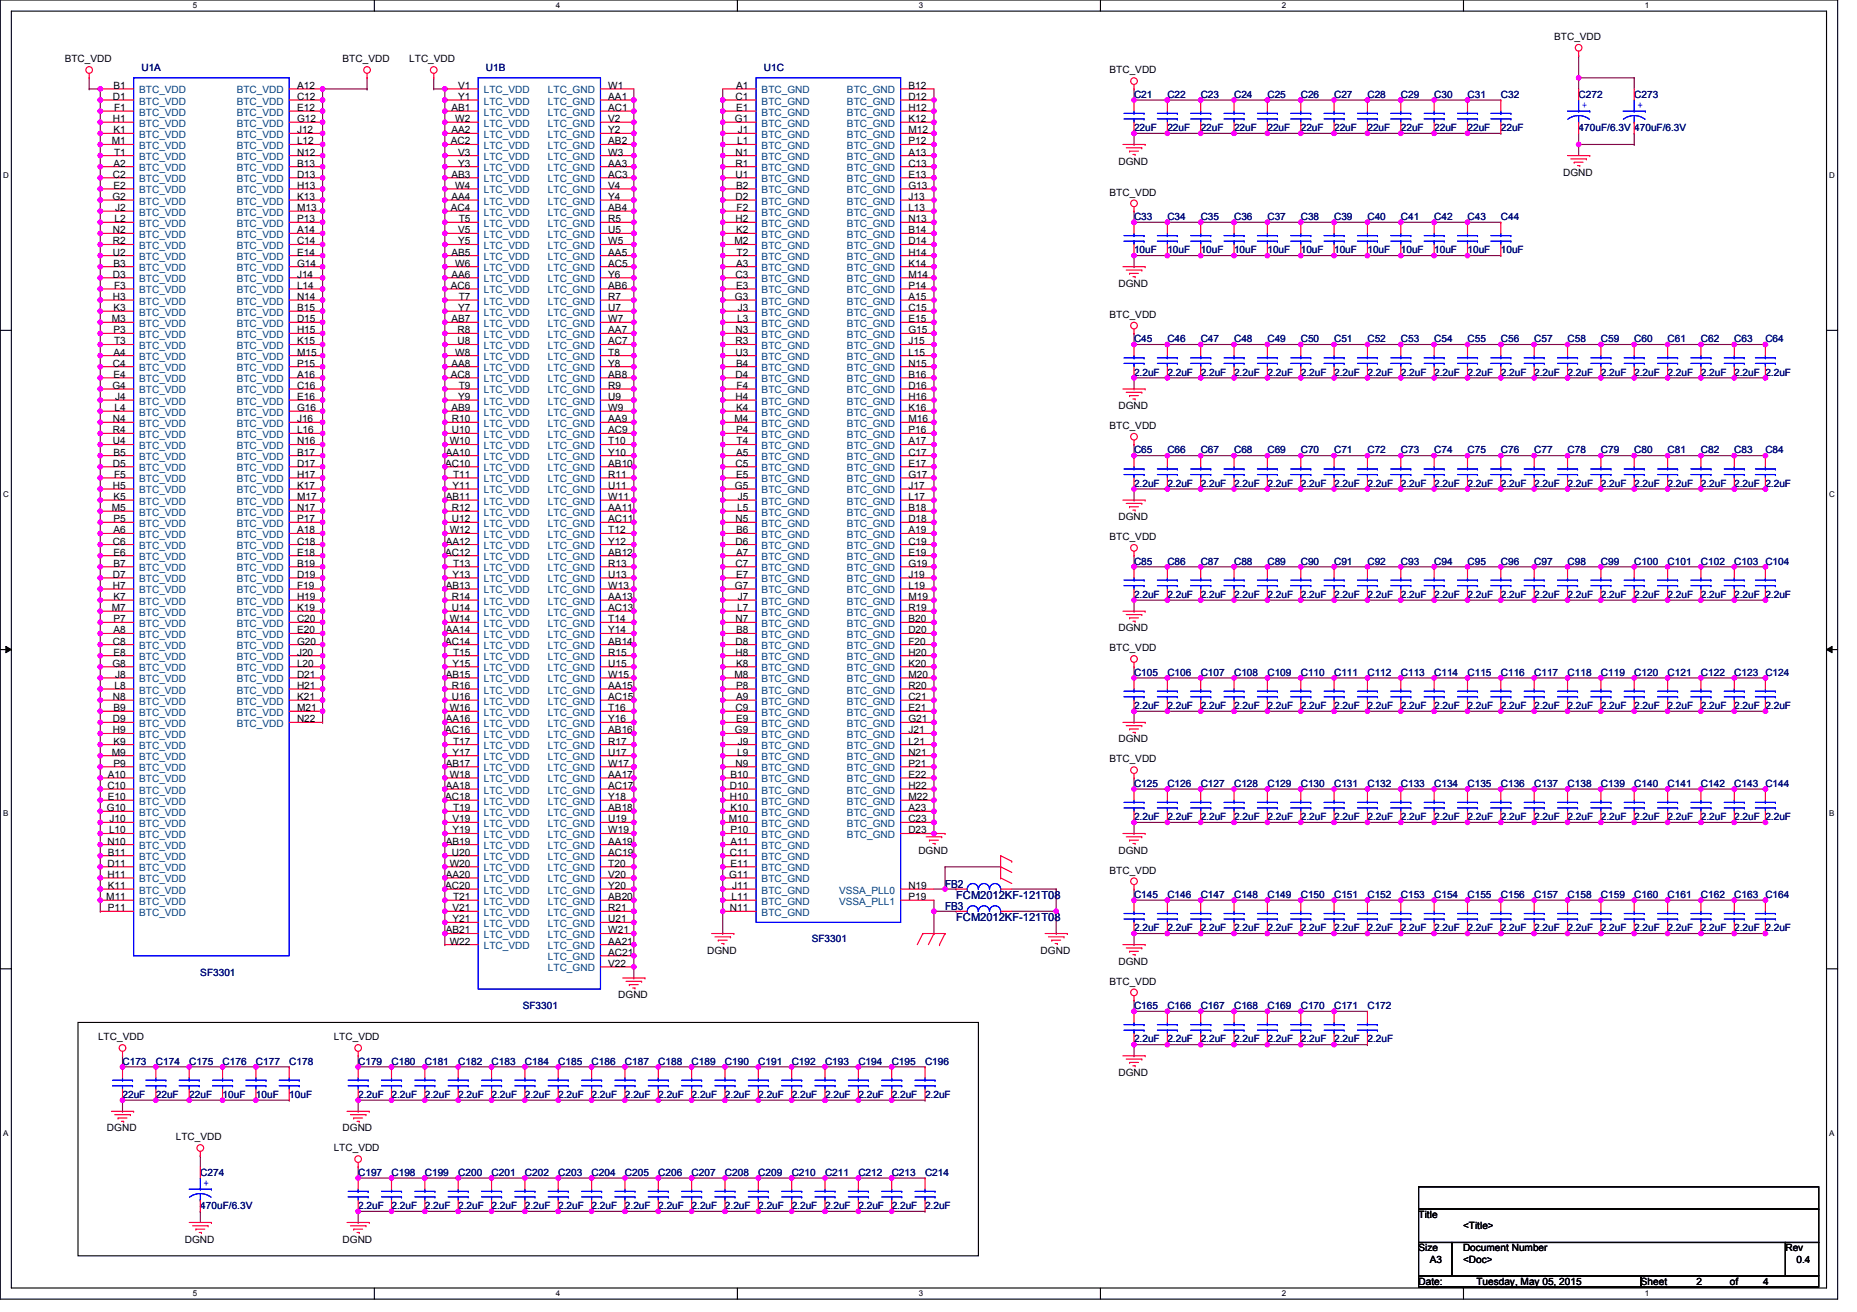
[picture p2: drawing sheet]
<svg xmlns="http://www.w3.org/2000/svg" width="297mm" height="210mm" viewBox="0 0 297 210" stroke-linecap="round" stroke-linejoin="round" font-family="sans-serif">
<defs><g id="words">
<g font-size="1.8" fill="#000080">
<text x="151.2" y="142.1">FB2</text>
<text x="152.9" y="143.8">FCM2012KF-121T08</text>
<text x="151.2" y="145.6">FB3</text>
<text x="152.9" y="147.4">FCM2012KF-121T08</text>
</g>
<g font-size="1.6">
<text x="10.4" y="10">BTC_VDD</text>
<text x="54.8" y="10">BTC_VDD</text>
<text x="65.5" y="10">LTC_VDD</text>
<text x="177.5" y="11.7">BTC_VDD</text>
<text x="248.6" y="6.4">BTC_VDD</text>
<text x="18.1" y="16">D1</text>
<text x="18.2" y="14.2">B1</text>
<text x="18.3" y="17.8">F1</text>
<text x="47.5" y="14.2">A12</text>
<text x="47.5" y="16">C12</text>
<text x="47.5" y="17.8">E12</text>
<text x="72.2" y="17.8">AB1</text>
<text x="73.3" y="16">Y1</text>
<text x="73.3" y="14.2">V1</text>
<text x="97.3" y="14.2">W1</text>
<text x="97.3" y="16">AA1</text>
<text x="97.3" y="17.8">AC1</text>
<text x="117.6" y="16">C1</text>
<text x="117.7" y="14.2">A1</text>
<text x="117.7" y="17.8">E1</text>
<text x="145.3" y="14.2">B12</text>
<text x="145.3" y="16">D12</text>
<text x="145.3" y="17.8">H12</text>
<text x="17.9" y="23.1">M1</text>
<text x="18.1" y="19.6">H1</text>
<text x="18.2" y="21.3">K1</text>
<text x="47.5" y="19.6">G12</text>
<text x="47.5" y="21.3">J12</text>
<text x="47.5" y="23.1">L12</text>
<text x="72.1" y="23.1">AC2</text>
<text x="72.2" y="21.3">AA2</text>
<text x="72.8" y="19.6">W2</text>
<text x="97.3" y="19.6">V2</text>
<text x="97.3" y="21.3">Y2</text>
<text x="97.3" y="23.1">AB2</text>
<text x="117.6" y="19.6">G1</text>
<text x="117.9" y="23.1">L1</text>
<text x="118" y="21.3">J1</text>
<text x="145.3" y="19.6">K12</text>
<text x="145.3" y="21.3">M12</text>
<text x="145.3" y="23.1">P12</text>
<text x="18.1" y="28.4">C2</text>
<text x="18.2" y="26.7">A2</text>
<text x="18.3" y="24.9">T1</text>
<text x="47.5" y="24.9">N12</text>
<text x="47.5" y="26.7">B13</text>
<text x="47.5" y="28.4">D13</text>
<text x="72.2" y="28.4">AB3</text>
<text x="73.3" y="26.7">Y3</text>
<text x="73.3" y="24.9">V3</text>
<text x="97.3" y="24.9">W3</text>
<text x="97.3" y="26.7">AA3</text>
<text x="97.3" y="28.4">AC3</text>
<text x="117.6" y="24.9">N1</text>
<text x="117.6" y="26.7">R1</text>
<text x="117.6" y="28.4">U1</text>
<text x="145.3" y="24.9">A13</text>
<text x="145.3" y="26.7">C13</text>
<text x="145.3" y="28.4">E13</text>
<text x="178.9" y="26.3">DGND</text>
<text x="250" y="28.1">DGND</text>
<text x="18" y="32">G2</text>
<text x="18.2" y="30.2">E2</text>
<text x="18.3" y="35.6">L2</text>
<text x="18.4" y="33.8">J2</text>
<text x="47.5" y="30.2">H13</text>
<text x="47.5" y="32">K13</text>
<text x="47.5" y="33.8">M13</text>
<text x="47.5" y="35.6">P13</text>
<text x="72.1" y="33.8">AC4</text>
<text x="72.2" y="32">AA4</text>
<text x="72.8" y="30.2">W4</text>
<text x="73.4" y="35.6">T5</text>
<text x="97.3" y="30.2">V4</text>
<text x="97.3" y="32">Y4</text>
<text x="97.3" y="33.8">AB4</text>
<text x="97.3" y="35.6">R5</text>
<text x="117.6" y="32">D2</text>
<text x="117.6" y="35.6">H2</text>
<text x="117.7" y="30.2">B2</text>
<text x="117.8" y="33.8">F2</text>
<text x="145.3" y="30.2">G13</text>
<text x="145.3" y="32">J13</text>
<text x="145.3" y="33.8">L13</text>
<text x="145.3" y="35.6">N13</text>
<text x="177.5" y="31.3">BTC_VDD</text>
<text x="18.1" y="37.3">N2</text>
<text x="18.1" y="39.1">R2</text>
<text x="18.1" y="40.9">U2</text>
<text x="47.5" y="37.3">A14</text>
<text x="47.5" y="39.1">C14</text>
<text x="47.5" y="40.9">E14</text>
<text x="72.2" y="40.9">AB5</text>
<text x="73.3" y="39.1">Y5</text>
<text x="73.3" y="37.3">V5</text>
<text x="97.3" y="37.3">U5</text>
<text x="97.3" y="39.1">W5</text>
<text x="97.3" y="40.9">AA5</text>
<text x="117.5" y="39.1">M2</text>
<text x="117.7" y="37.3">K2</text>
<text x="117.8" y="40.9">T2</text>
<text x="145.3" y="37.3">B14</text>
<text x="145.3" y="39.1">D14</text>
<text x="145.3" y="40.9">H14</text>
<text x="18.1" y="44.4">D3</text>
<text x="18.1" y="48">H3</text>
<text x="18.2" y="42.7">B3</text>
<text x="18.3" y="46.2">F3</text>
<text x="47.5" y="42.7">G14</text>
<text x="47.5" y="44.4">J14</text>
<text x="47.5" y="46.2">L14</text>
<text x="47.5" y="48">N14</text>
<text x="72.1" y="46.2">AC6</text>
<text x="72.2" y="44.4">AA6</text>
<text x="72.8" y="42.7">W6</text>
<text x="73.4" y="48">T7</text>
<text x="97.3" y="48">R7</text>
<text x="97.3" y="42.7">AC5</text>
<text x="97.3" y="44.4">Y6</text>
<text x="97.3" y="46.2">AB6</text>
<text x="117.6" y="48">G3</text>
<text x="117.6" y="44.4">C3</text>
<text x="117.7" y="42.7">A3</text>
<text x="117.7" y="46.2">E3</text>
<text x="145.3" y="42.7">K14</text>
<text x="145.3" y="44.4">M14</text>
<text x="145.3" y="46.2">P14</text>
<text x="145.3" y="48">A15</text>
<text x="178.9" y="45.9">DGND</text>
<text x="17.9" y="51.6">M3</text>
<text x="18.2" y="49.8">K3</text>
<text x="18.2" y="53.3">P3</text>
<text x="47.5" y="49.8">B15</text>
<text x="47.5" y="51.6">D15</text>
<text x="47.5" y="53.3">H15</text>
<text x="72.2" y="51.6">AB7</text>
<text x="73.2" y="53.3">R8</text>
<text x="73.3" y="49.8">Y7</text>
<text x="97.3" y="49.8">U7</text>
<text x="97.3" y="51.6">W7</text>
<text x="97.3" y="53.3">AA7</text>
<text x="117.6" y="53.3">N3</text>
<text x="117.9" y="51.6">L3</text>
<text x="118" y="49.8">J3</text>
<text x="145.3" y="49.8">C15</text>
<text x="145.3" y="51.6">E15</text>
<text x="145.3" y="53.3">G15</text>
<text x="177.5" y="50.9">BTC_VDD</text>
<text x="18.1" y="58.7">C4</text>
<text x="18.2" y="56.9">A4</text>
<text x="18.3" y="55.1">T3</text>
<text x="47.5" y="55.1">K15</text>
<text x="47.5" y="56.9">M15</text>
<text x="47.5" y="58.7">P15</text>
<text x="72.2" y="58.7">AA8</text>
<text x="72.8" y="56.9">W8</text>
<text x="73.2" y="55.1">U8</text>
<text x="97.3" y="55.1">AC7</text>
<text x="97.3" y="56.9">T8</text>
<text x="97.3" y="58.7">Y8</text>
<text x="117.6" y="55.1">R3</text>
<text x="117.6" y="56.9">U3</text>
<text x="117.7" y="58.7">B4</text>
<text x="145.3" y="55.1">J15</text>
<text x="145.3" y="56.9">L15</text>
<text x="145.3" y="58.7">N15</text>
<text x="18" y="62.2">G4</text>
<text x="18.2" y="60.4">E4</text>
<text x="18.3" y="65.8">L4</text>
<text x="18.4" y="64">J4</text>
<text x="47.5" y="60.4">A16</text>
<text x="47.5" y="62.2">C16</text>
<text x="47.5" y="64">E16</text>
<text x="47.5" y="65.8">G16</text>
<text x="72.1" y="60.4">AC8</text>
<text x="72.2" y="65.8">AB9</text>
<text x="73.3" y="64">Y9</text>
<text x="73.4" y="62.2">T9</text>
<text x="97.3" y="60.4">AB8</text>
<text x="97.3" y="62.2">R9</text>
<text x="97.3" y="64">U9</text>
<text x="97.3" y="65.8">W9</text>
<text x="117.6" y="60.4">D4</text>
<text x="117.6" y="64">H4</text>
<text x="117.7" y="65.8">K4</text>
<text x="117.8" y="62.2">F4</text>
<text x="145.3" y="60.4">B16</text>
<text x="145.3" y="62.2">D16</text>
<text x="145.3" y="64">H16</text>
<text x="145.3" y="65.8">K16</text>
<text x="178.9" y="65.4">DGND</text>
<text x="18.1" y="67.6">N4</text>
<text x="18.1" y="69.3">R4</text>
<text x="18.1" y="71.1">U4</text>
<text x="47.5" y="67.6">J16</text>
<text x="47.5" y="69.3">L16</text>
<text x="47.5" y="71.1">N16</text>
<text x="71.9" y="71.1">W10</text>
<text x="72.3" y="67.6">R10</text>
<text x="72.3" y="69.3">U10</text>
<text x="97.3" y="67.6">AA9</text>
<text x="97.3" y="69.3">AC9</text>
<text x="97.3" y="71.1">T10</text>
<text x="117.5" y="67.6">M4</text>
<text x="117.7" y="69.3">P4</text>
<text x="117.8" y="71.1">T4</text>
<text x="145.3" y="67.6">M16</text>
<text x="145.3" y="69.3">P16</text>
<text x="145.3" y="71.1">A17</text>
<text x="177.5" y="68.6">BTC_VDD</text>
<text x="18.1" y="74.7">D5</text>
<text x="18.2" y="72.9">B5</text>
<text x="18.3" y="76.4">F5</text>
<text x="47.5" y="72.9">B17</text>
<text x="47.5" y="74.7">D17</text>
<text x="47.5" y="76.4">H17</text>
<text x="71.2" y="74.7">AC10</text>
<text x="71.3" y="72.9">AA10</text>
<text x="72.5" y="76.4">T11</text>
<text x="97.3" y="72.9">Y10</text>
<text x="97.3" y="74.7">AB10</text>
<text x="97.3" y="76.4">R11</text>
<text x="117.6" y="74.7">C5</text>
<text x="117.7" y="72.9">A5</text>
<text x="117.7" y="76.4">E5</text>
<text x="145.3" y="72.9">C17</text>
<text x="145.3" y="74.7">E17</text>
<text x="145.3" y="76.4">G17</text>
<text x="17.9" y="81.8">M5</text>
<text x="18.1" y="78.2">H5</text>
<text x="18.2" y="80">K5</text>
<text x="18.2" y="83.6">P5</text>
<text x="47.5" y="78.2">K17</text>
<text x="47.5" y="80">M17</text>
<text x="47.5" y="81.8">N17</text>
<text x="47.5" y="83.6">P17</text>
<text x="71.3" y="80">AB11</text>
<text x="72.3" y="81.8">R12</text>
<text x="72.3" y="83.6">U12</text>
<text x="72.4" y="78.2">Y11</text>
<text x="97.3" y="78.2">U11</text>
<text x="97.3" y="80">W11</text>
<text x="97.3" y="81.8">AA11</text>
<text x="97.3" y="83.6">AC11</text>
<text x="117.6" y="78.2">G5</text>
<text x="117.6" y="83.6">N5</text>
<text x="117.9" y="81.8">L5</text>
<text x="118" y="80">J5</text>
<text x="145.3" y="78.2">J17</text>
<text x="145.3" y="80">L17</text>
<text x="145.3" y="81.8">B18</text>
<text x="145.3" y="83.6">D18</text>
<text x="178.9" y="83.2">DGND</text>
<text x="18.1" y="87.1">C6</text>
<text x="18.2" y="85.3">A6</text>
<text x="18.2" y="88.9">E6</text>
<text x="47.5" y="85.3">A18</text>
<text x="47.5" y="87.1">C18</text>
<text x="47.5" y="88.9">E18</text>
<text x="71.2" y="88.9">AC12</text>
<text x="71.3" y="87.1">AA12</text>
<text x="71.9" y="85.3">W12</text>
<text x="97.3" y="85.3">T12</text>
<text x="97.3" y="87.1">Y12</text>
<text x="97.3" y="88.9">AB12</text>
<text x="117.6" y="87.1">D6</text>
<text x="117.7" y="85.3">B6</text>
<text x="117.7" y="88.9">A7</text>
<text x="145.3" y="85.3">A19</text>
<text x="145.3" y="87.1">C19</text>
<text x="145.3" y="88.9">E19</text>
<text x="177.5" y="86.4">BTC_VDD</text>
<text x="18.1" y="92.4">D7</text>
<text x="18.1" y="94.2">H7</text>
<text x="18.2" y="90.7">B7</text>
<text x="47.5" y="90.7">B19</text>
<text x="47.5" y="92.4">D19</text>
<text x="47.5" y="94.2">F19</text>
<text x="71.3" y="94.2">AB13</text>
<text x="72.4" y="92.4">Y13</text>
<text x="72.5" y="90.7">T13</text>
<text x="97.3" y="90.7">R13</text>
<text x="97.3" y="92.4">U13</text>
<text x="97.3" y="94.2">W13</text>
<text x="117.6" y="94.2">G7</text>
<text x="117.6" y="90.7">C7</text>
<text x="117.7" y="92.4">E7</text>
<text x="145.3" y="90.7">G19</text>
<text x="145.3" y="92.4">J19</text>
<text x="145.3" y="94.2">L19</text>
<text x="17.9" y="97.8">M7</text>
<text x="18.2" y="96">K7</text>
<text x="18.2" y="99.6">P7</text>
<text x="18.2" y="101.3">A8</text>
<text x="47.5" y="96">H19</text>
<text x="47.5" y="97.8">K19</text>
<text x="47.5" y="99.6">C20</text>
<text x="47.5" y="101.3">E20</text>
<text x="71.3" y="101.3">AA14</text>
<text x="71.9" y="99.6">W14</text>
<text x="72.3" y="96">R14</text>
<text x="72.3" y="97.8">U14</text>
<text x="97.3" y="96">AA13</text>
<text x="97.3" y="97.8">AC13</text>
<text x="97.3" y="99.6">T14</text>
<text x="97.3" y="101.3">Y14</text>
<text x="117.6" y="99.6">N7</text>
<text x="117.7" y="101.3">B8</text>
<text x="117.9" y="97.8">L7</text>
<text x="118" y="96">J7</text>
<text x="145.3" y="96">M19</text>
<text x="145.3" y="97.8">R19</text>
<text x="145.3" y="99.6">B20</text>
<text x="145.3" y="101.3">D20</text>
<text x="178.9" y="101">DGND</text>
<text x="18" y="106.7">G8</text>
<text x="18.1" y="103.1">C8</text>
<text x="18.2" y="104.9">E8</text>
<text x="47.5" y="103.1">G20</text>
<text x="47.5" y="104.9">J20</text>
<text x="47.5" y="106.7">L20</text>
<text x="71.2" y="103.1">AC14</text>
<text x="72.4" y="106.7">Y15</text>
<text x="72.5" y="104.9">T15</text>
<text x="97.3" y="103.1">AB14</text>
<text x="97.3" y="104.9">R15</text>
<text x="97.3" y="106.7">U15</text>
<text x="117.6" y="103.1">D8</text>
<text x="117.6" y="104.9">H8</text>
<text x="117.7" y="106.7">K8</text>
<text x="145.3" y="103.1">F20</text>
<text x="145.3" y="104.9">H20</text>
<text x="145.3" y="106.7">K20</text>
<text x="177.5" y="104.2">BTC_VDD</text>
<text x="18.1" y="112">N8</text>
<text x="18.2" y="113.8">B9</text>
<text x="18.3" y="110.2">L8</text>
<text x="18.4" y="108.5">J8</text>
<text x="47.5" y="108.5">D21</text>
<text x="47.5" y="110.2">H21</text>
<text x="47.5" y="112">K21</text>
<text x="47.5" y="113.8">M21</text>
<text x="71.3" y="108.5">AB15</text>
<text x="71.9" y="113.8">W16</text>
<text x="72.3" y="110.2">R16</text>
<text x="72.3" y="112">U16</text>
<text x="97.3" y="108.5">W15</text>
<text x="97.3" y="110.2">AA15</text>
<text x="97.3" y="112">AC15</text>
<text x="97.3" y="113.8">T16</text>
<text x="117.5" y="108.5">M8</text>
<text x="117.6" y="113.8">C9</text>
<text x="117.7" y="110.2">P8</text>
<text x="117.7" y="112">A9</text>
<text x="145.3" y="108.5">M20</text>
<text x="145.3" y="110.2">R20</text>
<text x="145.3" y="112">C21</text>
<text x="145.3" y="113.8">E21</text>
<text x="18.1" y="115.6">D9</text>
<text x="18.1" y="117.3">H9</text>
<text x="18.2" y="119.1">K9</text>
<text x="47.5" y="115.6">N22</text>
<text x="71.2" y="117.3">AC16</text>
<text x="71.3" y="115.6">AA16</text>
<text x="72.5" y="119.1">T17</text>
<text x="97.3" y="115.6">Y16</text>
<text x="97.3" y="117.3">AB16</text>
<text x="97.3" y="119.1">R17</text>
<text x="117.6" y="117.3">G9</text>
<text x="117.7" y="115.6">E9</text>
<text x="118" y="119.1">J9</text>
<text x="145.3" y="115.6">G21</text>
<text x="145.3" y="117.3">J21</text>
<text x="145.3" y="119.1">L21</text>
<text x="178.9" y="118.8">DGND</text>
<text x="17.3" y="124.5">A10</text>
<text x="17.9" y="120.9">M9</text>
<text x="18.2" y="122.7">P9</text>
<text x="71.3" y="122.7">AB17</text>
<text x="71.9" y="124.5">W18</text>
<text x="72.4" y="120.9">Y17</text>
<text x="97.3" y="120.9">U17</text>
<text x="97.3" y="122.7">W17</text>
<text x="97.3" y="124.5">AA17</text>
<text x="116.8" y="124.5">B10</text>
<text x="117.6" y="122.7">N9</text>
<text x="117.9" y="120.9">L9</text>
<text x="145.3" y="120.9">N21</text>
<text x="145.3" y="122.7">P21</text>
<text x="145.3" y="124.5">E22</text>
<text x="177.5" y="122">BTC_VDD</text>
<text x="17.1" y="129.8">G10</text>
<text x="17.2" y="126.2">C10</text>
<text x="17.3" y="128">E10</text>
<text x="17.5" y="131.6">J10</text>
<text x="71.2" y="128">AC18</text>
<text x="71.3" y="126.2">AA18</text>
<text x="72.4" y="131.6">V19</text>
<text x="72.5" y="129.8">T19</text>
<text x="97.3" y="126.2">AC17</text>
<text x="97.3" y="128">Y18</text>
<text x="97.3" y="129.8">AB18</text>
<text x="97.3" y="131.6">U19</text>
<text x="116.6" y="131.6">M10</text>
<text x="116.7" y="126.2">D10</text>
<text x="116.7" y="128">H10</text>
<text x="116.8" y="129.8">K10</text>
<text x="145.3" y="126.2">H22</text>
<text x="145.3" y="128">M22</text>
<text x="145.3" y="129.8">A23</text>
<text x="145.3" y="131.6">C23</text>
<text x="17.2" y="135.1">N10</text>
<text x="17.3" y="136.9">B11</text>
<text x="17.4" y="133.3">L10</text>
<text x="71.3" y="135.1">AB19</text>
<text x="72.3" y="136.9">U20</text>
<text x="72.4" y="133.3">Y19</text>
<text x="97.3" y="133.3">W19</text>
<text x="97.3" y="135.1">AA19</text>
<text x="97.3" y="136.9">AC19</text>
<text x="116.7" y="136.9">C11</text>
<text x="116.8" y="133.3">P10</text>
<text x="116.8" y="135.1">A11</text>
<text x="145.3" y="133.3">D23</text>
<text x="146.9" y="136.6">DGND</text>
<text x="178.9" y="136.6">DGND</text>
<text x="17.2" y="138.7">D11</text>
<text x="17.2" y="140.5">H11</text>
<text x="17.3" y="142.2">K11</text>
<text x="71.2" y="142.2">AC20</text>
<text x="71.3" y="140.5">AA20</text>
<text x="71.9" y="138.7">W20</text>
<text x="97.3" y="138.7">T20</text>
<text x="97.3" y="140.5">V20</text>
<text x="97.3" y="142.2">Y20</text>
<text x="116.7" y="140.5">G11</text>
<text x="116.8" y="138.7">E11</text>
<text x="117.1" y="142.2">J11</text>
<text x="145.3" y="142.2">N19</text>
<text x="177.5" y="139.8">BTC_VDD</text>
<text x="17" y="144">M11</text>
<text x="17.3" y="145.8">P11</text>
<text x="71.3" y="149.3">AB21</text>
<text x="72.4" y="145.8">V21</text>
<text x="72.4" y="147.6">Y21</text>
<text x="72.5" y="144">T21</text>
<text x="97.3" y="144">AB20</text>
<text x="97.3" y="145.8">R21</text>
<text x="97.3" y="147.6">U21</text>
<text x="97.3" y="149.3">W21</text>
<text x="116.7" y="145.8">N11</text>
<text x="117" y="144">L11</text>
<text x="145.3" y="144">P19</text>
<text x="71.9" y="151.1">W22</text>
<text x="97.3" y="151.1">AA21</text>
<text x="97.3" y="152.9">AC21</text>
<text x="97.3" y="154.7">V22</text>
<text x="113.1" y="152.6">DGND</text>
<text x="166.5" y="152.6">DGND</text>
<text x="178.9" y="154.3">DGND</text>
<text x="98.9" y="159.7">DGND</text>
<text x="177.5" y="157.5">BTC_VDD</text>
<text x="15.7" y="166.4">LTC_VDD</text>
<text x="53.4" y="166.4">LTC_VDD</text>
<text x="178.9" y="172.1">DGND</text>
<text x="17.1" y="181">DGND</text>
<text x="28.1" y="182.4">LTC_VDD</text>
<text x="53.4" y="184.2">LTC_VDD</text>
<text x="54.8" y="181">DGND</text>
<text x="226.9" y="194.9">Title</text>
<text x="234" y="196.7">&lt;Title&gt;</text>
<text x="29.6" y="198.8">DGND</text>
<text x="54.8" y="198.8">DGND</text>
<text x="226.9" y="200.2">Size</text>
<text x="228.7" y="202">A3</text>
<text x="234" y="200.2">Document Number</text>
<text x="234" y="202">&lt;Doc&gt;</text>
<text x="285.6" y="200.2">Rev</text>
<text x="287.4" y="202">0.4</text>
<text x="226.9" y="205.5">Date:</text>
<text x="236.2" y="205.5">Tuesday, May 05, 2015</text>
<text x="262.5" y="205.5">Sheet</text>
<text x="271.4" y="205.5">2</text>
<text x="276.7" y="205.5">of</text>
<text x="282" y="205.5">4</text>
</g>
<g font-size="1.6" fill="#000080">
<text x="22.6" y="11.4">U1A</text>
<text x="77.7" y="11.4">U1B</text>
<text x="122.2" y="11.4">U1C</text>
<text x="181.4" y="15.7">C21</text>
<text x="186.7" y="15.7">C22</text>
<text x="192.1" y="15.7">C23</text>
<text x="197.4" y="15.7">C24</text>
<text x="202.7" y="15.7">C25</text>
<text x="208.1" y="15.7">C26</text>
<text x="213.4" y="15.7">C27</text>
<text x="218.7" y="15.7">C28</text>
<text x="224.1" y="15.7">C29</text>
<text x="229.4" y="15.7">C30</text>
<text x="234.7" y="15.7">C31</text>
<text x="240.1" y="15.7">C32</text>
<text x="252.5" y="15.7">C272</text>
<text x="261.4" y="15.7">C273</text>
<text x="181.4" y="21">22uF</text>
<text x="186.7" y="21">22uF</text>
<text x="192.1" y="21">22uF</text>
<text x="197.4" y="21">22uF</text>
<text x="202.7" y="21">22uF</text>
<text x="208.1" y="21">22uF</text>
<text x="213.4" y="21">22uF</text>
<text x="218.7" y="21">22uF</text>
<text x="224.1" y="21">22uF</text>
<text x="229.4" y="21">22uF</text>
<text x="234.7" y="21">22uF</text>
<text x="240.1" y="21">22uF</text>
<text x="252.5" y="21">470uF/6.3V 470uF/6.3V</text>
<text x="181.4" y="35.2">C33</text>
<text x="186.7" y="35.2">C34</text>
<text x="192.1" y="35.2">C35</text>
<text x="197.4" y="35.2">C36</text>
<text x="202.7" y="35.2">C37</text>
<text x="208.1" y="35.2">C38</text>
<text x="213.4" y="35.2">C39</text>
<text x="218.7" y="35.2">C40</text>
<text x="224.1" y="35.2">C41</text>
<text x="229.4" y="35.2">C42</text>
<text x="234.7" y="35.2">C43</text>
<text x="240.1" y="35.2">C44</text>
<text x="181.4" y="40.5">10uF</text>
<text x="186.7" y="40.5">10uF</text>
<text x="192.1" y="40.5">10uF</text>
<text x="197.4" y="40.5">10uF</text>
<text x="202.7" y="40.5">10uF</text>
<text x="208.1" y="40.5">10uF</text>
<text x="213.4" y="40.5">10uF</text>
<text x="218.7" y="40.5">10uF</text>
<text x="224.1" y="40.5">10uF</text>
<text x="229.4" y="40.5">10uF</text>
<text x="234.7" y="40.5">10uF</text>
<text x="240.1" y="40.5">10uF</text>
<text x="181.4" y="54.8">C45</text>
<text x="186.7" y="54.8">C46</text>
<text x="192.1" y="54.8">C47</text>
<text x="197.4" y="54.8">C48</text>
<text x="202.7" y="54.8">C49</text>
<text x="208.1" y="54.8">C50</text>
<text x="213.4" y="54.8">C51</text>
<text x="218.7" y="54.8">C52</text>
<text x="224.1" y="54.8">C53</text>
<text x="229.4" y="54.8">C54</text>
<text x="234.7" y="54.8">C55</text>
<text x="240.1" y="54.8">C56</text>
<text x="245.4" y="54.8">C57</text>
<text x="250.7" y="54.8">C58</text>
<text x="256.1" y="54.8">C59</text>
<text x="261.4" y="54.8">C60</text>
<text x="266.7" y="54.8">C61</text>
<text x="272.1" y="54.8">C62</text>
<text x="277.4" y="54.8">C63</text>
<text x="282.4" y="54.8">C64</text>
<text x="181.4" y="60.1">2.2uF</text>
<text x="186.7" y="60.1">2.2uF</text>
<text x="192.1" y="60.1">2.2uF</text>
<text x="197.4" y="60.1">2.2uF</text>
<text x="202.7" y="60.1">2.2uF</text>
<text x="208.1" y="60.1">2.2uF</text>
<text x="213.4" y="60.1">2.2uF</text>
<text x="218.7" y="60.1">2.2uF</text>
<text x="224.1" y="60.1">2.2uF</text>
<text x="229.4" y="60.1">2.2uF</text>
<text x="234.7" y="60.1">2.2uF</text>
<text x="240.1" y="60.1">2.2uF</text>
<text x="245.4" y="60.1">2.2uF</text>
<text x="250.7" y="60.1">2.2uF</text>
<text x="256.1" y="60.1">2.2uF</text>
<text x="261.4" y="60.1">2.2uF</text>
<text x="266.7" y="60.1">2.2uF</text>
<text x="272.1" y="60.1">2.2uF</text>
<text x="277.4" y="60.1">2.2uF 2.2uF</text>
<text x="181.4" y="72.5">C65</text>
<text x="181.4" y="77.9">2.2uF</text>
<text x="186.7" y="72.5">C66</text>
<text x="186.7" y="77.9">2.2uF</text>
<text x="192.1" y="72.5">C67</text>
<text x="192.1" y="77.9">2.2uF</text>
<text x="197.4" y="72.5">C68</text>
<text x="197.4" y="77.9">2.2uF</text>
<text x="202.7" y="72.5">C69</text>
<text x="202.7" y="77.9">2.2uF</text>
<text x="208.1" y="72.5">C70</text>
<text x="208.1" y="77.9">2.2uF</text>
<text x="213.4" y="72.5">C71</text>
<text x="213.4" y="77.9">2.2uF</text>
<text x="218.7" y="72.5">C72</text>
<text x="218.7" y="77.9">2.2uF</text>
<text x="224.1" y="72.5">C73</text>
<text x="224.1" y="77.9">2.2uF</text>
<text x="229.4" y="72.5">C74</text>
<text x="229.4" y="77.9">2.2uF</text>
<text x="234.7" y="72.5">C75</text>
<text x="234.7" y="77.9">2.2uF</text>
<text x="240.1" y="72.5">C76</text>
<text x="240.1" y="77.9">2.2uF</text>
<text x="245.4" y="72.5">C77</text>
<text x="245.4" y="77.9">2.2uF</text>
<text x="250.7" y="72.5">C78</text>
<text x="250.7" y="77.9">2.2uF</text>
<text x="256.1" y="72.5">C79</text>
<text x="256.1" y="77.9">2.2uF</text>
<text x="261.4" y="72.5">C80</text>
<text x="261.4" y="77.9">2.2uF</text>
<text x="266.7" y="72.5">C81</text>
<text x="266.7" y="77.9">2.2uF</text>
<text x="272.1" y="72.5">C82</text>
<text x="272.1" y="77.9">2.2uF</text>
<text x="277.4" y="72.5">C83</text>
<text x="277.4" y="77.9">2.2uF 2.2uF</text>
<text x="282.4" y="72.5">C84</text>
<text x="181.4" y="90.3">C85</text>
<text x="181.4" y="95.7">2.2uF</text>
<text x="186.7" y="90.3">C86</text>
<text x="186.7" y="95.7">2.2uF</text>
<text x="192.1" y="90.3">C87</text>
<text x="192.1" y="95.7">2.2uF</text>
<text x="197.4" y="90.3">C88</text>
<text x="197.4" y="95.7">2.2uF</text>
<text x="202.7" y="90.3">C89</text>
<text x="202.7" y="95.7">2.2uF</text>
<text x="208.1" y="90.3">C90</text>
<text x="208.1" y="95.7">2.2uF</text>
<text x="213.4" y="90.3">C91</text>
<text x="213.4" y="95.7">2.2uF</text>
<text x="218.7" y="90.3">C92</text>
<text x="218.7" y="95.7">2.2uF</text>
<text x="224.1" y="90.3">C93</text>
<text x="224.1" y="95.7">2.2uF</text>
<text x="229.4" y="90.3">C94</text>
<text x="229.4" y="95.7">2.2uF</text>
<text x="234.7" y="90.3">C95</text>
<text x="234.7" y="95.7">2.2uF</text>
<text x="240.1" y="90.3">C96</text>
<text x="240.1" y="95.7">2.2uF</text>
<text x="245.4" y="90.3">C97</text>
<text x="245.4" y="95.7">2.2uF</text>
<text x="250.7" y="90.3">C98</text>
<text x="250.7" y="95.7">2.2uF</text>
<text x="256.1" y="90.3">C99</text>
<text x="256.1" y="95.7">2.2uF</text>
<text x="261.4" y="90.3">C100</text>
<text x="261.4" y="95.7">2.2uF</text>
<text x="266.7" y="90.3">C101</text>
<text x="266.7" y="95.7">2.2uF</text>
<text x="272.1" y="90.3">C102</text>
<text x="272.1" y="95.7">2.2uF</text>
<text x="277.4" y="90.3">C103</text>
<text x="277.4" y="95.7">2.2uF 2.2uF</text>
<text x="282.4" y="90.3">C104</text>
<text x="181.4" y="108.1">C105</text>
<text x="181.4" y="113.4">2.2uF</text>
<text x="186.7" y="108.1">C106</text>
<text x="186.7" y="113.4">2.2uF</text>
<text x="192.1" y="108.1">C107</text>
<text x="192.1" y="113.4">2.2uF</text>
<text x="197.4" y="108.1">C108</text>
<text x="197.4" y="113.4">2.2uF</text>
<text x="202.7" y="108.1">C109</text>
<text x="202.7" y="113.4">2.2uF</text>
<text x="208.1" y="108.1">C110</text>
<text x="208.1" y="113.4">2.2uF</text>
<text x="213.4" y="108.1">C111</text>
<text x="213.4" y="113.4">2.2uF</text>
<text x="218.7" y="108.1">C112</text>
<text x="218.7" y="113.4">2.2uF</text>
<text x="224.1" y="108.1">C113</text>
<text x="224.1" y="113.4">2.2uF</text>
<text x="229.4" y="108.1">C114</text>
<text x="229.4" y="113.4">2.2uF</text>
<text x="234.7" y="108.1">C115</text>
<text x="234.7" y="113.4">2.2uF</text>
<text x="240.1" y="108.1">C116</text>
<text x="240.1" y="113.4">2.2uF</text>
<text x="245.4" y="108.1">C117</text>
<text x="245.4" y="113.4">2.2uF</text>
<text x="250.7" y="108.1">C118</text>
<text x="250.7" y="113.4">2.2uF</text>
<text x="256.1" y="108.1">C119</text>
<text x="256.1" y="113.4">2.2uF</text>
<text x="261.4" y="108.1">C120</text>
<text x="261.4" y="113.4">2.2uF</text>
<text x="266.7" y="108.1">C121</text>
<text x="266.7" y="113.4">2.2uF</text>
<text x="272.1" y="108.1">C122</text>
<text x="272.1" y="113.4">2.2uF</text>
<text x="277.4" y="108.1">C123</text>
<text x="277.4" y="113.4">2.2uF 2.2uF</text>
<text x="282.4" y="108.1">C124</text>
<text x="181.4" y="125.9">C125</text>
<text x="186.7" y="125.9">C126</text>
<text x="192.1" y="125.9">C127</text>
<text x="197.4" y="125.9">C128</text>
<text x="202.7" y="125.9">C129</text>
<text x="208.1" y="125.9">C130</text>
<text x="213.4" y="125.9">C131</text>
<text x="218.7" y="125.9">C132</text>
<text x="224.1" y="125.9">C133</text>
<text x="229.4" y="125.9">C134</text>
<text x="234.7" y="125.9">C135</text>
<text x="240.1" y="125.9">C136</text>
<text x="245.4" y="125.9">C137</text>
<text x="250.7" y="125.9">C138</text>
<text x="256.1" y="125.9">C139</text>
<text x="261.4" y="125.9">C140</text>
<text x="266.7" y="125.9">C141</text>
<text x="272.1" y="125.9">C142</text>
<text x="277.4" y="125.9">C143</text>
<text x="282.4" y="125.9">C144</text>
<text x="181.4" y="131.2">2.2uF</text>
<text x="186.7" y="131.2">2.2uF</text>
<text x="192.1" y="131.2">2.2uF</text>
<text x="197.4" y="131.2">2.2uF</text>
<text x="202.7" y="131.2">2.2uF</text>
<text x="208.1" y="131.2">2.2uF</text>
<text x="213.4" y="131.2">2.2uF</text>
<text x="218.7" y="131.2">2.2uF</text>
<text x="224.1" y="131.2">2.2uF</text>
<text x="229.4" y="131.2">2.2uF</text>
<text x="234.7" y="131.2">2.2uF</text>
<text x="240.1" y="131.2">2.2uF</text>
<text x="245.4" y="131.2">2.2uF</text>
<text x="250.7" y="131.2">2.2uF</text>
<text x="256.1" y="131.2">2.2uF</text>
<text x="261.4" y="131.2">2.2uF</text>
<text x="266.7" y="131.2">2.2uF</text>
<text x="272.1" y="131.2">2.2uF</text>
<text x="277.4" y="131.2">2.2uF 2.2uF</text>
<text x="181.4" y="143.7">C145</text>
<text x="186.7" y="143.7">C146</text>
<text x="192.1" y="143.7">C147</text>
<text x="197.4" y="143.7">C148</text>
<text x="202.7" y="143.7">C149</text>
<text x="208.1" y="143.7">C150</text>
<text x="213.4" y="143.7">C151</text>
<text x="218.7" y="143.7">C152</text>
<text x="224.1" y="143.7">C153</text>
<text x="229.4" y="143.7">C154</text>
<text x="234.7" y="143.7">C155</text>
<text x="240.1" y="143.7">C156</text>
<text x="245.4" y="143.7">C157</text>
<text x="250.7" y="143.7">C158</text>
<text x="256.1" y="143.7">C159</text>
<text x="261.4" y="143.7">C160</text>
<text x="266.7" y="143.7">C161</text>
<text x="272.1" y="143.7">C162</text>
<text x="277.4" y="143.7">C163</text>
<text x="282.4" y="143.7">C164</text>
<text x="181.4" y="149">2.2uF</text>
<text x="186.7" y="149">2.2uF</text>
<text x="192.1" y="149">2.2uF</text>
<text x="197.4" y="149">2.2uF</text>
<text x="202.7" y="149">2.2uF</text>
<text x="208.1" y="149">2.2uF</text>
<text x="213.4" y="149">2.2uF</text>
<text x="218.7" y="149">2.2uF</text>
<text x="224.1" y="149">2.2uF</text>
<text x="229.4" y="149">2.2uF</text>
<text x="234.7" y="149">2.2uF</text>
<text x="240.1" y="149">2.2uF</text>
<text x="245.4" y="149">2.2uF</text>
<text x="250.7" y="149">2.2uF</text>
<text x="256.1" y="149">2.2uF</text>
<text x="261.4" y="149">2.2uF</text>
<text x="266.7" y="149">2.2uF</text>
<text x="272.1" y="149">2.2uF</text>
<text x="277.4" y="149">2.2uF 2.2uF</text>
<text x="129.8" y="150.8">SF3301</text>
<text x="32" y="156.1">SF3301</text>
<text x="83.6" y="161.4">SF3301</text>
<text x="181.4" y="161.4">C165</text>
<text x="186.7" y="161.4">C166</text>
<text x="192.1" y="161.4">C167</text>
<text x="197.4" y="161.4">C168</text>
<text x="202.7" y="161.4">C169</text>
<text x="208.1" y="161.4">C170</text>
<text x="213.4" y="161.4">C171</text>
<text x="218.7" y="161.4">C172</text>
<text x="181.4" y="166.8">2.2uF</text>
<text x="186.7" y="166.8">2.2uF</text>
<text x="192.1" y="166.8">2.2uF</text>
<text x="197.4" y="166.8">2.2uF</text>
<text x="202.7" y="166.8">2.2uF</text>
<text x="208.1" y="166.8">2.2uF</text>
<text x="213.4" y="166.8">2.2uF</text>
<text x="218.7" y="166.8">2.2uF</text>
<text x="19.6" y="170.3">C173</text>
<text x="24.9" y="170.3">C174</text>
<text x="30.3" y="170.3">C175</text>
<text x="35.6" y="170.3">C176</text>
<text x="40.9" y="170.3">C177</text>
<text x="46.3" y="170.3">C178</text>
<text x="57.3" y="170.3">C179</text>
<text x="62.6" y="170.3">C180</text>
<text x="68" y="170.3">C181</text>
<text x="73.3" y="170.3">C182</text>
<text x="78.6" y="170.3">C183</text>
<text x="84" y="170.3">C184</text>
<text x="89.3" y="170.3">C185</text>
<text x="94.6" y="170.3">C186</text>
<text x="100" y="170.3">C187</text>
<text x="105.3" y="170.3">C188</text>
<text x="110.6" y="170.3">C189</text>
<text x="116" y="170.3">C190</text>
<text x="121.3" y="170.3">C191</text>
<text x="126.6" y="170.3">C192</text>
<text x="132" y="170.3">C193</text>
<text x="137.3" y="170.3">C194</text>
<text x="142.6" y="170.3">C195</text>
<text x="148" y="170.3">C196</text>
<text x="19.6" y="175.7">22uF</text>
<text x="24.9" y="175.7">22uF</text>
<text x="30.3" y="175.7">22uF</text>
<text x="35.6" y="175.7">10uF</text>
<text x="40.9" y="175.7">10uF</text>
<text x="46.3" y="175.7">10uF</text>
<text x="57.3" y="175.7">2.2uF</text>
<text x="62.6" y="175.7">2.2uF</text>
<text x="68" y="175.7">2.2uF</text>
<text x="73.3" y="175.7">2.2uF</text>
<text x="78.6" y="175.7">2.2uF</text>
<text x="84" y="175.7">2.2uF</text>
<text x="89.3" y="175.7">2.2uF</text>
<text x="94.6" y="175.7">2.2uF</text>
<text x="100" y="175.7">2.2uF</text>
<text x="105.3" y="175.7">2.2uF</text>
<text x="110.6" y="175.7">2.2uF</text>
<text x="116" y="175.7">2.2uF</text>
<text x="121.3" y="175.7">2.2uF</text>
<text x="126.6" y="175.7">2.2uF</text>
<text x="132" y="175.7">2.2uF</text>
<text x="137.3" y="175.7">2.2uF</text>
<text x="142.6" y="175.7">2.2uF</text>
<text x="148" y="175.7">2.2uF</text>
<text x="32" y="188.1">C274</text>
<text x="57.3" y="188.1">C197</text>
<text x="62.6" y="188.1">C198</text>
<text x="68" y="188.1">C199</text>
<text x="73.3" y="188.1">C200</text>
<text x="78.6" y="188.1">C201</text>
<text x="84" y="188.1">C202</text>
<text x="89.3" y="188.1">C203</text>
<text x="94.6" y="188.1">C204</text>
<text x="100" y="188.1">C205</text>
<text x="105.3" y="188.1">C206</text>
<text x="110.6" y="188.1">C207</text>
<text x="116" y="188.1">C208</text>
<text x="121.3" y="188.1">C209</text>
<text x="126.6" y="188.1">C210</text>
<text x="132" y="188.1">C211</text>
<text x="137.3" y="188.1">C212</text>
<text x="142.6" y="188.1">C213</text>
<text x="148" y="188.1">C214</text>
<text x="32" y="193.5">470uF/6.3V</text>
<text x="57.3" y="193.5">2.2uF</text>
<text x="62.6" y="193.5">2.2uF</text>
<text x="68" y="193.5">2.2uF</text>
<text x="73.3" y="193.5">2.2uF</text>
<text x="78.6" y="193.5">2.2uF</text>
<text x="84" y="193.5">2.2uF</text>
<text x="89.3" y="193.5">2.2uF</text>
<text x="94.6" y="193.5">2.2uF</text>
<text x="100" y="193.5">2.2uF</text>
<text x="105.3" y="193.5">2.2uF</text>
<text x="110.6" y="193.5">2.2uF</text>
<text x="116" y="193.5">2.2uF</text>
<text x="121.3" y="193.5">2.2uF</text>
<text x="126.6" y="193.5">2.2uF</text>
<text x="132" y="193.5">2.2uF</text>
<text x="137.3" y="193.5">2.2uF</text>
<text x="142.6" y="193.5">2.2uF</text>
<text x="148" y="193.5">2.2uF</text>
</g>
<g font-size="1.6" fill="#004080">
<text x="22.3" y="14.9">BTC_VDD</text>
<text x="22.3" y="16.7">BTC_VDD</text>
<text x="37.9" y="14.9">BTC_VDD</text>
<text x="37.9" y="16.7">BTC_VDD</text>
<text x="77.4" y="16.7">LTC_VDD</text>
<text x="77.4" y="14.9">LTC_VDD</text>
<text x="87.6" y="14.9">LTC_GND</text>
<text x="87.6" y="16.7">LTC_GND</text>
<text x="121.8" y="14.9">BTC_GND</text>
<text x="121.8" y="16.7">BTC_GND</text>
<text x="135.5" y="14.9">BTC_GND</text>
<text x="135.5" y="16.7">BTC_GND</text>
<text x="22.3" y="18.5">BTC_VDD</text>
<text x="22.3" y="20.3">BTC_VDD</text>
<text x="22.3" y="22.1">BTC_VDD</text>
<text x="22.3" y="23.8">BTC_VDD</text>
<text x="37.9" y="18.5">BTC_VDD</text>
<text x="37.9" y="20.3">BTC_VDD</text>
<text x="37.9" y="22.1">BTC_VDD</text>
<text x="37.9" y="23.8">BTC_VDD</text>
<text x="77.4" y="23.8">LTC_VDD</text>
<text x="77.4" y="22.1">LTC_VDD</text>
<text x="77.4" y="20.3">LTC_VDD</text>
<text x="77.4" y="18.5">LTC_VDD</text>
<text x="87.6" y="18.5">LTC_GND</text>
<text x="87.6" y="20.3">LTC_GND</text>
<text x="87.6" y="22.1">LTC_GND</text>
<text x="87.6" y="23.8">LTC_GND</text>
<text x="121.8" y="18.5">BTC_GND</text>
<text x="121.8" y="20.3">BTC_GND</text>
<text x="121.8" y="22.1">BTC_GND</text>
<text x="121.8" y="23.8">BTC_GND</text>
<text x="135.5" y="18.5">BTC_GND</text>
<text x="135.5" y="20.3">BTC_GND</text>
<text x="135.5" y="22.1">BTC_GND</text>
<text x="135.5" y="23.8">BTC_GND</text>
<text x="22.3" y="25.6">BTC_VDD</text>
<text x="22.3" y="27.4">BTC_VDD</text>
<text x="22.3" y="29.2">BTC_VDD</text>
<text x="37.9" y="25.6">BTC_VDD</text>
<text x="37.9" y="27.4">BTC_VDD</text>
<text x="37.9" y="29.2">BTC_VDD</text>
<text x="77.4" y="29.2">LTC_VDD</text>
<text x="77.4" y="27.4">LTC_VDD</text>
<text x="77.4" y="25.6">LTC_VDD</text>
<text x="87.6" y="25.6">LTC_GND</text>
<text x="87.6" y="27.4">LTC_GND</text>
<text x="87.6" y="29.2">LTC_GND</text>
<text x="121.8" y="25.6">BTC_GND</text>
<text x="121.8" y="27.4">BTC_GND</text>
<text x="121.8" y="29.2">BTC_GND</text>
<text x="135.5" y="25.6">BTC_GND</text>
<text x="135.5" y="27.4">BTC_GND</text>
<text x="135.5" y="29.2">BTC_GND</text>
<text x="22.3" y="30.9">BTC_VDD</text>
<text x="22.3" y="32.7">BTC_VDD</text>
<text x="22.3" y="34.5">BTC_VDD</text>
<text x="37.9" y="30.9">BTC_VDD</text>
<text x="37.9" y="32.7">BTC_VDD</text>
<text x="37.9" y="34.5">BTC_VDD</text>
<text x="77.4" y="34.5">LTC_VDD</text>
<text x="77.4" y="32.7">LTC_VDD</text>
<text x="77.4" y="30.9">LTC_VDD</text>
<text x="87.6" y="30.9">LTC_GND</text>
<text x="87.6" y="32.7">LTC_GND</text>
<text x="87.6" y="34.5">LTC_GND</text>
<text x="121.8" y="30.9">BTC_GND</text>
<text x="121.8" y="32.7">BTC_GND</text>
<text x="121.8" y="34.5">BTC_GND</text>
<text x="135.5" y="30.9">BTC_GND</text>
<text x="135.5" y="32.7">BTC_GND</text>
<text x="135.5" y="34.5">BTC_GND</text>
<text x="22.3" y="36.3">BTC_VDD</text>
<text x="22.3" y="38.1">BTC_VDD</text>
<text x="22.3" y="39.8">BTC_VDD</text>
<text x="22.3" y="41.6">BTC_VDD</text>
<text x="37.9" y="36.3">BTC_VDD</text>
<text x="37.9" y="38.1">BTC_VDD</text>
<text x="37.9" y="39.8">BTC_VDD</text>
<text x="37.9" y="41.6">BTC_VDD</text>
<text x="77.4" y="41.6">LTC_VDD</text>
<text x="77.4" y="39.8">LTC_VDD</text>
<text x="77.4" y="38.1">LTC_VDD</text>
<text x="77.4" y="36.3">LTC_VDD</text>
<text x="87.6" y="36.3">LTC_GND</text>
<text x="87.6" y="38.1">LTC_GND</text>
<text x="87.6" y="39.8">LTC_GND</text>
<text x="87.6" y="41.6">LTC_GND</text>
<text x="121.8" y="36.3">BTC_GND</text>
<text x="121.8" y="38.1">BTC_GND</text>
<text x="121.8" y="39.8">BTC_GND</text>
<text x="121.8" y="41.6">BTC_GND</text>
<text x="135.5" y="38.1">BTC_GND</text>
<text x="135.5" y="39.8">BTC_GND</text>
<text x="135.5" y="41.6">BTC_GND</text>
<text x="135.5" y="36.3">BTC_GND</text>
<text x="22.3" y="43.4">BTC_VDD</text>
<text x="22.3" y="45.2">BTC_VDD</text>
<text x="22.3" y="46.9">BTC_VDD</text>
<text x="37.9" y="43.4">BTC_VDD</text>
<text x="37.9" y="45.2">BTC_VDD</text>
<text x="37.9" y="46.9">BTC_VDD</text>
<text x="77.4" y="43.4">LTC_VDD</text>
<text x="77.4" y="46.9">LTC_VDD</text>
<text x="77.4" y="45.2">LTC_VDD</text>
<text x="87.6" y="43.4">LTC_GND</text>
<text x="87.6" y="45.2">LTC_GND</text>
<text x="87.6" y="46.9">LTC_GND</text>
<text x="121.8" y="43.4">BTC_GND</text>
<text x="121.8" y="45.2">BTC_GND</text>
<text x="121.8" y="46.9">BTC_GND</text>
<text x="135.5" y="43.4">BTC_GND</text>
<text x="135.5" y="45.2">BTC_GND</text>
<text x="135.5" y="46.9">BTC_GND</text>
<text x="22.3" y="48.7">BTC_VDD</text>
<text x="22.3" y="50.5">BTC_VDD</text>
<text x="22.3" y="52.3">BTC_VDD</text>
<text x="37.9" y="48.7">BTC_VDD</text>
<text x="37.9" y="50.5">BTC_VDD</text>
<text x="37.9" y="52.3">BTC_VDD</text>
<text x="77.4" y="48.7">LTC_VDD</text>
<text x="77.4" y="50.5">LTC_VDD</text>
<text x="77.4" y="52.3">LTC_VDD</text>
<text x="87.6" y="48.7">LTC_GND</text>
<text x="87.6" y="50.5">LTC_GND</text>
<text x="87.6" y="52.3">LTC_GND</text>
<text x="121.8" y="48.7">BTC_GND</text>
<text x="121.8" y="50.5">BTC_GND</text>
<text x="121.8" y="52.3">BTC_GND</text>
<text x="135.5" y="48.7">BTC_GND</text>
<text x="135.5" y="50.5">BTC_GND</text>
<text x="135.5" y="52.3">BTC_GND</text>
<text x="22.3" y="54.1">BTC_VDD</text>
<text x="22.3" y="55.8">BTC_VDD</text>
<text x="22.3" y="57.6">BTC_VDD</text>
<text x="22.3" y="59.4">BTC_VDD</text>
<text x="37.9" y="54.1">BTC_VDD</text>
<text x="37.9" y="55.8">BTC_VDD</text>
<text x="37.9" y="57.6">BTC_VDD</text>
<text x="37.9" y="59.4">BTC_VDD</text>
<text x="77.4" y="54.1">LTC_VDD</text>
<text x="77.4" y="55.8">LTC_VDD</text>
<text x="77.4" y="57.6">LTC_VDD</text>
<text x="77.4" y="59.4">LTC_VDD</text>
<text x="87.6" y="54.1">LTC_GND</text>
<text x="87.6" y="55.8">LTC_GND</text>
<text x="87.6" y="57.6">LTC_GND</text>
<text x="87.6" y="59.4">LTC_GND</text>
<text x="121.8" y="54.1">BTC_GND</text>
<text x="121.8" y="55.8">BTC_GND</text>
<text x="121.8" y="57.6">BTC_GND</text>
<text x="121.8" y="59.4">BTC_GND</text>
<text x="135.5" y="54.1">BTC_GND</text>
<text x="135.5" y="55.8">BTC_GND</text>
<text x="135.5" y="57.6">BTC_GND</text>
<text x="135.5" y="59.4">BTC_GND</text>
<text x="22.3" y="61.2">BTC_VDD</text>
<text x="22.3" y="62.9">BTC_VDD</text>
<text x="22.3" y="64.7">BTC_VDD</text>
<text x="37.9" y="61.2">BTC_VDD</text>
<text x="37.9" y="62.9">BTC_VDD</text>
<text x="37.9" y="64.7">BTC_VDD</text>
<text x="77.4" y="61.2">LTC_VDD</text>
<text x="77.4" y="62.9">LTC_VDD</text>
<text x="77.4" y="64.7">LTC_VDD</text>
<text x="87.6" y="61.2">LTC_GND</text>
<text x="87.6" y="62.9">LTC_GND</text>
<text x="87.6" y="64.7">LTC_GND</text>
<text x="121.8" y="61.2">BTC_GND</text>
<text x="121.8" y="62.9">BTC_GND</text>
<text x="121.8" y="64.7">BTC_GND</text>
<text x="135.5" y="61.2">BTC_GND</text>
<text x="135.5" y="62.9">BTC_GND</text>
<text x="135.5" y="64.7">BTC_GND</text>
<text x="22.3" y="66.5">BTC_VDD</text>
<text x="22.3" y="68.3">BTC_VDD</text>
<text x="22.3" y="70.1">BTC_VDD</text>
<text x="22.3" y="71.8">BTC_VDD</text>
<text x="37.9" y="66.5">BTC_VDD</text>
<text x="37.9" y="68.3">BTC_VDD</text>
<text x="37.9" y="70.1">BTC_VDD</text>
<text x="37.9" y="71.8">BTC_VDD</text>
<text x="77.4" y="66.5">LTC_VDD</text>
<text x="77.4" y="68.3">LTC_VDD</text>
<text x="77.4" y="70.1">LTC_VDD</text>
<text x="77.4" y="71.8">LTC_VDD</text>
<text x="87.6" y="66.5">LTC_GND</text>
<text x="87.6" y="68.3">LTC_GND</text>
<text x="87.6" y="70.1">LTC_GND</text>
<text x="87.6" y="71.8">LTC_GND</text>
<text x="121.8" y="66.5">BTC_GND</text>
<text x="121.8" y="68.3">BTC_GND</text>
<text x="121.8" y="70.1">BTC_GND</text>
<text x="121.8" y="71.8">BTC_GND</text>
<text x="135.5" y="66.5">BTC_GND</text>
<text x="135.5" y="68.3">BTC_GND</text>
<text x="135.5" y="70.1">BTC_GND</text>
<text x="135.5" y="71.8">BTC_GND</text>
<text x="22.3" y="73.6">BTC_VDD</text>
<text x="22.3" y="75.4">BTC_VDD</text>
<text x="22.3" y="77.2">BTC_VDD</text>
<text x="37.9" y="73.6">BTC_VDD</text>
<text x="37.9" y="75.4">BTC_VDD</text>
<text x="37.9" y="77.2">BTC_VDD</text>
<text x="77.4" y="73.6">LTC_VDD</text>
<text x="77.4" y="75.4">LTC_VDD</text>
<text x="77.4" y="77.2">LTC_VDD</text>
<text x="87.6" y="73.6">LTC_GND</text>
<text x="87.6" y="75.4">LTC_GND</text>
<text x="87.6" y="77.2">LTC_GND</text>
<text x="121.8" y="73.6">BTC_GND</text>
<text x="121.8" y="75.4">BTC_GND</text>
<text x="121.8" y="77.2">BTC_GND</text>
<text x="135.5" y="73.6">BTC_GND</text>
<text x="135.5" y="75.4">BTC_GND</text>
<text x="135.5" y="77.2">BTC_GND</text>
<text x="22.3" y="78.9">BTC_VDD</text>
<text x="22.3" y="80.7">BTC_VDD</text>
<text x="22.3" y="82.5">BTC_VDD</text>
<text x="37.9" y="78.9">BTC_VDD</text>
<text x="37.9" y="80.7">BTC_VDD</text>
<text x="37.9" y="82.5">BTC_VDD</text>
<text x="77.4" y="78.9">LTC_VDD</text>
<text x="77.4" y="80.7">LTC_VDD</text>
<text x="77.4" y="82.5">LTC_VDD</text>
<text x="87.6" y="78.9">LTC_GND</text>
<text x="87.6" y="80.7">LTC_GND</text>
<text x="87.6" y="82.5">LTC_GND</text>
<text x="121.8" y="78.9">BTC_GND</text>
<text x="121.8" y="80.7">BTC_GND</text>
<text x="121.8" y="82.5">BTC_GND</text>
<text x="135.5" y="78.9">BTC_GND</text>
<text x="135.5" y="80.7">BTC_GND</text>
<text x="135.5" y="82.5">BTC_GND</text>
<text x="22.3" y="84.3">BTC_VDD</text>
<text x="22.3" y="86.1">BTC_VDD</text>
<text x="22.3" y="87.8">BTC_VDD</text>
<text x="22.3" y="89.6">BTC_VDD</text>
<text x="37.9" y="84.3">BTC_VDD</text>
<text x="37.9" y="86.1">BTC_VDD</text>
<text x="37.9" y="87.8">BTC_VDD</text>
<text x="37.9" y="89.6">BTC_VDD</text>
<text x="77.4" y="84.3">LTC_VDD</text>
<text x="77.4" y="86.1">LTC_VDD</text>
<text x="77.4" y="87.8">LTC_VDD</text>
<text x="77.4" y="89.6">LTC_VDD</text>
<text x="87.6" y="84.3">LTC_GND</text>
<text x="87.6" y="86.1">LTC_GND</text>
<text x="87.6" y="87.8">LTC_GND</text>
<text x="87.6" y="89.6">LTC_GND</text>
<text x="121.8" y="84.3">BTC_GND</text>
<text x="121.8" y="86.1">BTC_GND</text>
<text x="121.8" y="87.8">BTC_GND</text>
<text x="121.8" y="89.6">BTC_GND</text>
<text x="135.5" y="84.3">BTC_GND</text>
<text x="135.5" y="86.1">BTC_GND</text>
<text x="135.5" y="87.8">BTC_GND</text>
<text x="135.5" y="89.6">BTC_GND</text>
<text x="22.3" y="91.4">BTC_VDD</text>
<text x="22.3" y="93.2">BTC_VDD</text>
<text x="22.3" y="95">BTC_VDD</text>
<text x="37.9" y="91.4">BTC_VDD</text>
<text x="37.9" y="93.2">BTC_VDD</text>
<text x="37.9" y="95">BTC_VDD</text>
<text x="77.4" y="91.4">LTC_VDD</text>
<text x="77.4" y="93.2">LTC_VDD</text>
<text x="77.4" y="95">LTC_VDD</text>
<text x="87.6" y="91.4">LTC_GND</text>
<text x="87.6" y="93.2">LTC_GND</text>
<text x="87.6" y="95">LTC_GND</text>
<text x="121.8" y="91.4">BTC_GND</text>
<text x="121.8" y="93.2">BTC_GND</text>
<text x="121.8" y="95">BTC_GND</text>
<text x="135.5" y="91.4">BTC_GND</text>
<text x="135.5" y="93.2">BTC_GND</text>
<text x="135.5" y="95">BTC_GND</text>
<text x="22.3" y="96.7">BTC_VDD</text>
<text x="22.3" y="98.5">BTC_VDD</text>
<text x="22.3" y="100.3">BTC_VDD</text>
<text x="37.9" y="96.7">BTC_VDD</text>
<text x="37.9" y="98.5">BTC_VDD</text>
<text x="37.9" y="100.3">BTC_VDD</text>
<text x="77.4" y="96.7">LTC_VDD</text>
<text x="77.4" y="98.5">LTC_VDD</text>
<text x="77.4" y="100.3">LTC_VDD</text>
<text x="87.6" y="96.7">LTC_GND</text>
<text x="87.6" y="98.5">LTC_GND</text>
<text x="87.6" y="100.3">LTC_GND</text>
<text x="121.8" y="96.7">BTC_GND</text>
<text x="121.8" y="98.5">BTC_GND</text>
<text x="121.8" y="100.3">BTC_GND</text>
<text x="135.5" y="96.7">BTC_GND</text>
<text x="135.5" y="98.5">BTC_GND</text>
<text x="135.5" y="100.3">BTC_GND</text>
<text x="22.3" y="102.1">BTC_VDD</text>
<text x="22.3" y="103.8">BTC_VDD</text>
<text x="22.3" y="105.6">BTC_VDD</text>
<text x="22.3" y="107.4">BTC_VDD</text>
<text x="37.9" y="102.1">BTC_VDD</text>
<text x="37.9" y="103.8">BTC_VDD</text>
<text x="37.9" y="105.6">BTC_VDD</text>
<text x="37.9" y="107.4">BTC_VDD</text>
<text x="77.4" y="102.1">LTC_VDD</text>
<text x="77.4" y="103.8">LTC_VDD</text>
<text x="77.4" y="105.6">LTC_VDD</text>
<text x="77.4" y="107.4">LTC_VDD</text>
<text x="87.6" y="102.1">LTC_GND</text>
<text x="87.6" y="103.8">LTC_GND</text>
<text x="87.6" y="105.6">LTC_GND</text>
<text x="87.6" y="107.4">LTC_GND</text>
<text x="121.8" y="102.1">BTC_GND</text>
<text x="121.8" y="103.8">BTC_GND</text>
<text x="121.8" y="105.6">BTC_GND</text>
<text x="121.8" y="107.4">BTC_GND</text>
<text x="135.5" y="102.1">BTC_GND</text>
<text x="135.5" y="103.8">BTC_GND</text>
<text x="135.5" y="105.6">BTC_GND</text>
<text x="135.5" y="107.4">BTC_GND</text>
<text x="22.3" y="109.2">BTC_VDD</text>
<text x="22.3" y="111">BTC_VDD</text>
<text x="22.3" y="112.7">BTC_VDD</text>
<text x="37.9" y="109.2">BTC_VDD</text>
<text x="37.9" y="111">BTC_VDD</text>
<text x="37.9" y="112.7">BTC_VDD</text>
<text x="77.4" y="109.2">LTC_VDD</text>
<text x="77.4" y="111">LTC_VDD</text>
<text x="77.4" y="112.7">LTC_VDD</text>
<text x="87.6" y="109.2">LTC_GND</text>
<text x="87.6" y="111">LTC_GND</text>
<text x="87.6" y="112.7">LTC_GND</text>
<text x="121.8" y="109.2">BTC_GND</text>
<text x="121.8" y="111">BTC_GND</text>
<text x="121.8" y="112.7">BTC_GND</text>
<text x="135.5" y="109.2">BTC_GND</text>
<text x="135.5" y="111">BTC_GND</text>
<text x="135.5" y="112.7">BTC_GND</text>
<text x="22.3" y="114.5">BTC_VDD</text>
<text x="22.3" y="116.3">BTC_VDD</text>
<text x="22.3" y="118.1">BTC_VDD</text>
<text x="22.3" y="119.8">BTC_VDD</text>
<text x="37.9" y="114.5">BTC_VDD</text>
<text x="37.9" y="116.3">BTC_VDD</text>
<text x="77.4" y="114.5">LTC_VDD</text>
<text x="77.4" y="116.3">LTC_VDD</text>
<text x="77.4" y="118.1">LTC_VDD</text>
<text x="77.4" y="119.8">LTC_VDD</text>
<text x="87.6" y="114.5">LTC_GND</text>
<text x="87.6" y="116.3">LTC_GND</text>
<text x="87.6" y="118.1">LTC_GND</text>
<text x="87.6" y="119.8">LTC_GND</text>
<text x="121.8" y="114.5">BTC_GND</text>
<text x="121.8" y="116.3">BTC_GND</text>
<text x="121.8" y="118.1">BTC_GND</text>
<text x="121.8" y="119.8">BTC_GND</text>
<text x="135.5" y="114.5">BTC_GND</text>
<text x="135.5" y="116.3">BTC_GND</text>
<text x="135.5" y="118.1">BTC_GND</text>
<text x="135.5" y="119.8">BTC_GND</text>
<text x="22.3" y="121.6">BTC_VDD</text>
<text x="22.3" y="123.4">BTC_VDD</text>
<text x="22.3" y="125.2">BTC_VDD</text>
<text x="77.4" y="121.6">LTC_VDD</text>
<text x="77.4" y="123.4">LTC_VDD</text>
<text x="77.4" y="125.2">LTC_VDD</text>
<text x="87.6" y="121.6">LTC_GND</text>
<text x="87.6" y="123.4">LTC_GND</text>
<text x="87.6" y="125.2">LTC_GND</text>
<text x="121.8" y="121.6">BTC_GND</text>
<text x="121.8" y="123.4">BTC_GND</text>
<text x="121.8" y="125.2">BTC_GND</text>
<text x="135.5" y="121.6">BTC_GND</text>
<text x="135.5" y="123.4">BTC_GND</text>
<text x="135.5" y="125.2">BTC_GND</text>
<text x="22.3" y="127">BTC_VDD</text>
<text x="22.3" y="128.7">BTC_VDD</text>
<text x="22.3" y="130.5">BTC_VDD</text>
<text x="77.4" y="127">LTC_VDD</text>
<text x="77.4" y="128.7">LTC_VDD</text>
<text x="77.4" y="130.5">LTC_VDD</text>
<text x="87.6" y="127">LTC_GND</text>
<text x="87.6" y="128.7">LTC_GND</text>
<text x="87.6" y="130.5">LTC_GND</text>
<text x="121.8" y="127">BTC_GND</text>
<text x="121.8" y="128.7">BTC_GND</text>
<text x="121.8" y="130.5">BTC_GND</text>
<text x="135.5" y="127">BTC_GND</text>
<text x="135.5" y="128.7">BTC_GND</text>
<text x="135.5" y="130.5">BTC_GND</text>
<text x="22.3" y="132.3">BTC_VDD</text>
<text x="22.3" y="134.1">BTC_VDD</text>
<text x="22.3" y="135.8">BTC_VDD</text>
<text x="22.3" y="137.6">BTC_VDD</text>
<text x="77.4" y="132.3">LTC_VDD</text>
<text x="77.4" y="134.1">LTC_VDD</text>
<text x="77.4" y="135.8">LTC_VDD</text>
<text x="77.4" y="137.6">LTC_VDD</text>
<text x="87.6" y="132.3">LTC_GND</text>
<text x="87.6" y="134.1">LTC_GND</text>
<text x="87.6" y="135.8">LTC_GND</text>
<text x="87.6" y="137.6">LTC_GND</text>
<text x="121.8" y="132.3">BTC_GND</text>
<text x="121.8" y="134.1">BTC_GND</text>
<text x="121.8" y="135.8">BTC_GND</text>
<text x="121.8" y="137.6">BTC_GND</text>
<text x="135.5" y="132.3">BTC_GND</text>
<text x="135.5" y="134.1">BTC_GND</text>
<text x="22.3" y="139.4">BTC_VDD</text>
<text x="22.3" y="141.2">BTC_VDD</text>
<text x="22.3" y="143">BTC_VDD</text>
<text x="77.4" y="139.4">LTC_VDD</text>
<text x="77.4" y="141.2">LTC_VDD</text>
<text x="77.4" y="143">LTC_VDD</text>
<text x="87.6" y="139.4">LTC_GND</text>
<text x="87.6" y="141.2">LTC_GND</text>
<text x="87.6" y="143">LTC_GND</text>
<text x="121.8" y="139.4">BTC_GND</text>
<text x="121.8" y="141.2">BTC_GND</text>
<text x="121.8" y="143">BTC_GND</text>
<text x="134.2" y="143">VSSA_PLL0</text>
<text x="22.3" y="144.7">BTC_VDD</text>
<text x="22.3" y="146.5">BTC_VDD</text>
<text x="77.4" y="144.7">LTC_VDD</text>
<text x="77.4" y="146.5">LTC_VDD</text>
<text x="77.4" y="148.3">LTC_VDD</text>
<text x="87.6" y="144.7">LTC_GND</text>
<text x="87.6" y="146.5">LTC_GND</text>
<text x="87.6" y="148.3">LTC_GND</text>
<text x="121.8" y="144.7">BTC_GND</text>
<text x="121.8" y="146.5">BTC_GND</text>
<text x="134.2" y="144.7">VSSA_PLL1</text>
<text x="77.4" y="150.1">LTC_VDD</text>
<text x="77.4" y="151.8">LTC_VDD</text>
<text x="87.6" y="150.1">LTC_GND</text>
<text x="87.6" y="151.8">LTC_GND</text>
<text x="87.6" y="153.6">LTC_GND</text>
<text x="87.6" y="155.4">LTC_GND</text>
</g>
<g font-size="1.6" fill="#00f">
<text x="253" y="17.3">+</text>
<text x="261.9" y="17.3">+</text>
<text x="32.6" y="189.7">+</text>
</g>
<g font-size="1.3">
<text x="30.8" y="1.3">5</text>
<text x="88.9" y="1.3">4</text>
<text x="147" y="1.3">3</text>
<text x="205.1" y="1.3">2</text>
<text x="263.1" y="1.3">1</text>
<text x=".5" y="28.5">D</text>
<text x="292.6" y="28.5">D</text>
<text x=".5" y="79.5">C</text>
<text x="292.6" y="79.5">C</text>
<text x=".5" y="130.6">B</text>
<text x="292.6" y="130.6">B</text>
<text x=".5" y="181.7">A</text>
<text x="292.6" y="181.7">A</text>
<text x="30.8" y="207.4">5</text>
<text x="88.9" y="207.4">4</text>
<text x="147" y="207.4">3</text>
<text x="205.1" y="207.4">2</text>
<text x="263.1" y="207.4">1</text>
</g>
</g></defs>
<path d="M0 0h293.9v207.8h-293.9zM1.8 1.8h290.4v204.3h-290.4z" fill="none" stroke="#000" stroke-width=".18"/>
<g fill="#fff">
<path d="M30.8 .2h.8v1.4h-.8z"/>
<path d="M30.8 206.2h.8v1.5h-.8z"/>
</g>
<path d="M59.9 0v1.8M59.9 206.1v1.7" fill="none" stroke="#000" stroke-width=".18"/>
<g fill="#fff">
<path d="M88.9 .2h.7v1.4h-.7z"/>
<path d="M88.9 206.2h.7v1.5h-.7z"/>
</g>
<path d="M118 0v1.8M118 206.1v1.7" fill="none" stroke="#000" stroke-width=".18"/>
<g fill="#fff">
<path d="M147 .2h.7v1.4h-.7z"/>
<path d="M147 206.2h.7v1.5h-.7z"/>
</g>
<path d="M176 0v1.8M176 206.1v1.7" fill="none" stroke="#000" stroke-width=".18"/>
<g fill="#fff">
<path d="M205.1 .2h.7v1.4h-.7z"/>
<path d="M205.1 206.2h.7v1.5h-.7z"/>
</g>
<path d="M234.1 0v1.8M234.1 206.1v1.7" fill="none" stroke="#000" stroke-width=".18"/>
<g fill="#fff">
<path d="M263.1 .2h.7v1.4h-.7z"/>
<path d="M263.1 206.2h.7v1.5h-.7z"/>
<path d="M.5 27.3h.9v1.4h-.9z"/>
<path d="M292.6 27.3h.9v1.4h-.9z"/>
<path d="M.5 78.4h.9v1.4h-.9z"/>
<path d="M292.6 78.4h.9v1.4h-.9z"/>
</g>
<path d="M0 52.9h1.8M292.2 52.9h1.7" fill="none" stroke="#000" stroke-width=".18"/>
<g fill="#fff">
<path d="M.5 129.5h.8v1.4h-.8z"/>
<path d="M292.6 129.5h.9v1.4h-.9z"/>
</g>
<path d="M0 103.9h1.8M292.2 103.9h1.7" fill="none" stroke="#000" stroke-width=".18"/>
<path d="M.9 103.4l.9 .5-.9 .5zM292.2 103.9l.9-.5v1z" fill="#000"/>
<path d="M.9 103.4l.9 .5-.9 .5zM292.2 103.9l.9-.5v1z" fill="none" stroke="#000" stroke-width=".16"/>
<g fill="#fff">
<path d="M.5 180.5h.8v1.5h-.8z"/>
<path d="M292.6 180.5h.9v1.5h-.9z"/>
</g>
<path d="M0 155h1.8M292.2 155h1.7" fill="none" stroke="#000" stroke-width=".18"/>
<path d="M181.4 16h.1M181.4 14.2v1.8M256.1 55.1h5.3M261.4 55.1h.1" fill="none" stroke="#800040" stroke-width=".18"/>
<circle cx="261.4" cy="55.1" r=".35" fill="#f0f"/>
<circle cx="261.4" cy="55.1" r=".35" fill="none" stroke="#f0f" stroke-width=".18"/>
<path d="M266.7 55.1h5.4M272.1 55.1h.1" fill="none" stroke="#800040" stroke-width=".18"/>
<circle cx="272.1" cy="55.1" r=".35" fill="#f0f"/>
<circle cx="272.1" cy="55.1" r=".35" fill="none" stroke="#f0f" stroke-width=".18"/>
<path d="M186.7 55.1h5.4M192.1 55.1h.1M224.1 55.1h5.3M229.4 55.1h.1" fill="none" stroke="#800040" stroke-width=".18"/>
<circle cx="192.1" cy="55.1" r=".35" fill="#f0f"/>
<circle cx="192.1" cy="55.1" r=".35" fill="none" stroke="#f0f" stroke-width=".18"/>
<path d="M234.7 55.1h5.4M240.1 55.1h.1" fill="none" stroke="#800040" stroke-width=".18"/>
<circle cx="240.1" cy="55.1" r=".35" fill="#f0f"/>
<circle cx="240.1" cy="55.1" r=".35" fill="none" stroke="#f0f" stroke-width=".18"/>
<path d="M245.4 55.1h5.3M250.7 55.1h.1" fill="none" stroke="#800040" stroke-width=".18"/>
<circle cx="250.7" cy="55.1" r=".35" fill="#f0f"/>
<circle cx="250.7" cy="55.1" r=".35" fill="none" stroke="#f0f" stroke-width=".18"/>
<path d="M202.7 55.1h5.4M208.1 55.1h.1M213.4 55.1h5.3M218.7 55.1h.1" fill="none" stroke="#800040" stroke-width=".18"/>
<circle cx="202.7" cy="55.1" r=".35" fill="#f0f"/>
<circle cx="202.7" cy="55.1" r=".35" fill="none" stroke="#f0f" stroke-width=".18"/>
<circle cx="208.1" cy="55.1" r=".35" fill="#f0f"/>
<circle cx="208.1" cy="55.1" r=".35" fill="none" stroke="#f0f" stroke-width=".18"/>
<path d="M181.4 55.1h.1M181.4 53.3v1.8" fill="none" stroke="#800040" stroke-width=".18"/>
<circle cx="181.4" cy="55.1" r=".35" fill="#f0f"/>
<circle cx="181.4" cy="55.1" r=".35" fill="none" stroke="#f0f" stroke-width=".18"/>
<path d="M208.1 55.1h5.3M213.4 55.1h.1" fill="none" stroke="#800040" stroke-width=".18"/>
<circle cx="213.4" cy="55.1" r=".35" fill="#f0f"/>
<circle cx="213.4" cy="55.1" r=".35" fill="none" stroke="#f0f" stroke-width=".18"/>
<path d="M218.7 55.1h5.4M224.1 55.1h.1" fill="none" stroke="#800040" stroke-width=".18"/>
<circle cx="218.7" cy="55.1" r=".35" fill="#f0f"/>
<circle cx="218.7" cy="55.1" r=".35" fill="none" stroke="#f0f" stroke-width=".18"/>
<circle cx="224.1" cy="55.1" r=".35" fill="#f0f"/>
<circle cx="224.1" cy="55.1" r=".35" fill="none" stroke="#f0f" stroke-width=".18"/>
<path d="M250.7 55.1h5.4M256.1 55.1h.1" fill="none" stroke="#800040" stroke-width=".18"/>
<circle cx="256.1" cy="55.1" r=".35" fill="#f0f"/>
<circle cx="256.1" cy="55.1" r=".35" fill="none" stroke="#f0f" stroke-width=".18"/>
<path d="M261.4 55.1h5.3M266.7 55.1h.1" fill="none" stroke="#800040" stroke-width=".18"/>
<circle cx="266.7" cy="55.1" r=".35" fill="#f0f"/>
<circle cx="266.7" cy="55.1" r=".35" fill="none" stroke="#f0f" stroke-width=".18"/>
<path d="M229.4 55.1h5.3M234.7 55.1h.1" fill="none" stroke="#800040" stroke-width=".18"/>
<circle cx="229.4" cy="55.1" r=".35" fill="#f0f"/>
<circle cx="229.4" cy="55.1" r=".35" fill="none" stroke="#f0f" stroke-width=".18"/>
<circle cx="234.7" cy="55.1" r=".35" fill="#f0f"/>
<circle cx="234.7" cy="55.1" r=".35" fill="none" stroke="#f0f" stroke-width=".18"/>
<path d="M192.1 16h5.3M197.4 16h.1" fill="none" stroke="#800040" stroke-width=".18"/>
<circle cx="197.4" cy="16" r=".35" fill="#f0f"/>
<circle cx="197.4" cy="16" r=".35" fill="none" stroke="#f0f" stroke-width=".18"/>
<path d="M181.4 55.1h5.3M186.7 55.1h.1" fill="none" stroke="#800040" stroke-width=".18"/>
<circle cx="186.7" cy="55.1" r=".35" fill="#f0f"/>
<circle cx="186.7" cy="55.1" r=".35" fill="none" stroke="#f0f" stroke-width=".18"/>
<path d="M197.4 55.1h5.3M202.7 55.1h.1" fill="none" stroke="#800040" stroke-width=".18"/>
<circle cx="197.4" cy="55.1" r=".35" fill="#f0f"/>
<circle cx="197.4" cy="55.1" r=".35" fill="none" stroke="#f0f" stroke-width=".18"/>
<path d="M240.1 55.1h5.3M245.4 55.1h.1" fill="none" stroke="#800040" stroke-width=".18"/>
<circle cx="245.4" cy="55.1" r=".35" fill="#f0f"/>
<circle cx="245.4" cy="55.1" r=".35" fill="none" stroke="#f0f" stroke-width=".18"/>
<path d="M192.1 55.1h5.3M197.4 55.1h.1M272.1 55.1h5.3M277.4 55.1h.1M282.4 55.1h.3M282.7 55.1h.1" fill="none" stroke="#800040" stroke-width=".18"/>
<circle cx="277.4" cy="55.1" r=".35" fill="#f0f"/>
<circle cx="277.4" cy="55.1" r=".35" fill="none" stroke="#f0f" stroke-width=".18"/>
<path d="M256.1 72.9h5.3M261.4 72.9h.1" fill="none" stroke="#800040" stroke-width=".18"/>
<circle cx="261.4" cy="72.9" r=".35" fill="#f0f"/>
<circle cx="261.4" cy="72.9" r=".35" fill="none" stroke="#f0f" stroke-width=".18"/>
<path d="M181.4 72.9h.1M181.4 71.1v1.8" fill="none" stroke="#800040" stroke-width=".18"/>
<circle cx="181.4" cy="72.9" r=".35" fill="#f0f"/>
<circle cx="181.4" cy="72.9" r=".35" fill="none" stroke="#f0f" stroke-width=".18"/>
<path d="M186.7 78.2h5.4M192.1 78.2h.1" fill="none" stroke="#800040" stroke-width=".18"/>
<circle cx="186.7" cy="78.2" r=".35" fill="#f0f"/>
<circle cx="186.7" cy="78.2" r=".35" fill="none" stroke="#f0f" stroke-width=".18"/>
<path d="M186.7 72.9h5.4M192.1 72.9h.1" fill="none" stroke="#800040" stroke-width=".18"/>
<circle cx="192.1" cy="72.9" r=".35" fill="#f0f"/>
<circle cx="192.1" cy="72.9" r=".35" fill="none" stroke="#f0f" stroke-width=".18"/>
<path d="M240.1 72.9h5.3M245.4 72.9h.1" fill="none" stroke="#800040" stroke-width=".18"/>
<circle cx="245.4" cy="72.9" r=".35" fill="#f0f"/>
<circle cx="245.4" cy="72.9" r=".35" fill="none" stroke="#f0f" stroke-width=".18"/>
<path d="M261.4 72.9h5.3M266.7 72.9h.1" fill="none" stroke="#800040" stroke-width=".18"/>
<circle cx="266.7" cy="72.9" r=".35" fill="#f0f"/>
<circle cx="266.7" cy="72.9" r=".35" fill="none" stroke="#f0f" stroke-width=".18"/>
<path d="M208.1 72.9h5.3M213.4 72.9h.1" fill="none" stroke="#800040" stroke-width=".18"/>
<circle cx="213.4" cy="72.9" r=".35" fill="#f0f"/>
<circle cx="213.4" cy="72.9" r=".35" fill="none" stroke="#f0f" stroke-width=".18"/>
<path d="M272.1 72.9h5.3M277.4 72.9h.1" fill="none" stroke="#800040" stroke-width=".18"/>
<circle cx="277.4" cy="72.9" r=".35" fill="#f0f"/>
<circle cx="277.4" cy="72.9" r=".35" fill="none" stroke="#f0f" stroke-width=".18"/>
<path d="M213.4 72.9h5.3M218.7 72.9h.1M229.4 72.9h5.3M234.7 72.9h.1" fill="none" stroke="#800040" stroke-width=".18"/>
<circle cx="229.4" cy="72.9" r=".35" fill="#f0f"/>
<circle cx="229.4" cy="72.9" r=".35" fill="none" stroke="#f0f" stroke-width=".18"/>
<circle cx="234.7" cy="72.9" r=".35" fill="#f0f"/>
<circle cx="234.7" cy="72.9" r=".35" fill="none" stroke="#f0f" stroke-width=".18"/>
<path d="M218.7 72.9h5.4M224.1 72.9h.1" fill="none" stroke="#800040" stroke-width=".18"/>
<circle cx="218.7" cy="72.9" r=".35" fill="#f0f"/>
<circle cx="218.7" cy="72.9" r=".35" fill="none" stroke="#f0f" stroke-width=".18"/>
<circle cx="224.1" cy="72.9" r=".35" fill="#f0f"/>
<circle cx="224.1" cy="72.9" r=".35" fill="none" stroke="#f0f" stroke-width=".18"/>
<path d="M245.4 72.9h5.3M250.7 72.9h.1" fill="none" stroke="#800040" stroke-width=".18"/>
<circle cx="250.7" cy="72.9" r=".35" fill="#f0f"/>
<circle cx="250.7" cy="72.9" r=".35" fill="none" stroke="#f0f" stroke-width=".18"/>
<path d="M202.7 72.9h5.4M208.1 72.9h.1M282.4 72.9h.3M282.7 72.9h.1" fill="none" stroke="#800040" stroke-width=".18"/>
<circle cx="202.7" cy="72.9" r=".35" fill="#f0f"/>
<circle cx="202.7" cy="72.9" r=".35" fill="none" stroke="#f0f" stroke-width=".18"/>
<circle cx="208.1" cy="72.9" r=".35" fill="#f0f"/>
<circle cx="208.1" cy="72.9" r=".35" fill="none" stroke="#f0f" stroke-width=".18"/>
<path d="M192.1 72.9h5.3M197.4 72.9h.1M266.7 72.9h5.4M272.1 72.9h.1" fill="none" stroke="#800040" stroke-width=".18"/>
<circle cx="272.1" cy="72.9" r=".35" fill="#f0f"/>
<circle cx="272.1" cy="72.9" r=".35" fill="none" stroke="#f0f" stroke-width=".18"/>
<path d="M197.4 72.9h5.3M202.7 72.9h.1" fill="none" stroke="#800040" stroke-width=".18"/>
<circle cx="197.4" cy="72.9" r=".35" fill="#f0f"/>
<circle cx="197.4" cy="72.9" r=".35" fill="none" stroke="#f0f" stroke-width=".18"/>
<path d="M181.4 72.9h5.3M186.7 72.9h.1" fill="none" stroke="#800040" stroke-width=".18"/>
<circle cx="186.7" cy="72.9" r=".35" fill="#f0f"/>
<circle cx="186.7" cy="72.9" r=".35" fill="none" stroke="#f0f" stroke-width=".18"/>
<path d="M224.1 72.9h5.3M229.4 72.9h.1M234.7 72.9h5.4M240.1 72.9h.1" fill="none" stroke="#800040" stroke-width=".18"/>
<circle cx="240.1" cy="72.9" r=".35" fill="#f0f"/>
<circle cx="240.1" cy="72.9" r=".35" fill="none" stroke="#f0f" stroke-width=".18"/>
<path d="M250.7 72.9h5.4M256.1 72.9h.1" fill="none" stroke="#800040" stroke-width=".18"/>
<circle cx="256.1" cy="72.9" r=".35" fill="#f0f"/>
<circle cx="256.1" cy="72.9" r=".35" fill="none" stroke="#f0f" stroke-width=".18"/>
<path d="M192.1 90.7h5.3M197.4 90.7h.1M266.7 90.7h5.4M272.1 90.7h.1" fill="none" stroke="#800040" stroke-width=".18"/>
<circle cx="272.1" cy="90.7" r=".35" fill="#f0f"/>
<circle cx="272.1" cy="90.7" r=".35" fill="none" stroke="#f0f" stroke-width=".18"/>
<path d="M272.1 90.7h5.3M277.4 90.7h.1" fill="none" stroke="#800040" stroke-width=".18"/>
<circle cx="277.4" cy="90.7" r=".35" fill="#f0f"/>
<circle cx="277.4" cy="90.7" r=".35" fill="none" stroke="#f0f" stroke-width=".18"/>
<path d="M208.1 90.7h5.3M213.4 90.7h.1" fill="none" stroke="#800040" stroke-width=".18"/>
<circle cx="213.4" cy="90.7" r=".35" fill="#f0f"/>
<circle cx="213.4" cy="90.7" r=".35" fill="none" stroke="#f0f" stroke-width=".18"/>
<path d="M218.7 90.7h5.4M224.1 90.7h.1" fill="none" stroke="#800040" stroke-width=".18"/>
<circle cx="218.7" cy="90.7" r=".35" fill="#f0f"/>
<circle cx="218.7" cy="90.7" r=".35" fill="none" stroke="#f0f" stroke-width=".18"/>
<circle cx="224.1" cy="90.7" r=".35" fill="#f0f"/>
<circle cx="224.1" cy="90.7" r=".35" fill="none" stroke="#f0f" stroke-width=".18"/>
<path d="M224.1 90.7h5.3M229.4 90.7h.1M240.1 90.7h5.3M245.4 90.7h.1" fill="none" stroke="#800040" stroke-width=".18"/>
<circle cx="245.4" cy="90.7" r=".35" fill="#f0f"/>
<circle cx="245.4" cy="90.7" r=".35" fill="none" stroke="#f0f" stroke-width=".18"/>
<path d="M256.1 90.7h5.3M261.4 90.7h.1M282.4 90.7h.3M282.7 90.7h.1" fill="none" stroke="#800040" stroke-width=".18"/>
<circle cx="261.4" cy="90.7" r=".35" fill="#f0f"/>
<circle cx="261.4" cy="90.7" r=".35" fill="none" stroke="#f0f" stroke-width=".18"/>
<path d="M234.7 90.7h5.4M240.1 90.7h.1" fill="none" stroke="#800040" stroke-width=".18"/>
<circle cx="240.1" cy="90.7" r=".35" fill="#f0f"/>
<circle cx="240.1" cy="90.7" r=".35" fill="none" stroke="#f0f" stroke-width=".18"/>
<path d="M197.4 90.7h5.3M202.7 90.7h.1" fill="none" stroke="#800040" stroke-width=".18"/>
<circle cx="197.4" cy="90.7" r=".35" fill="#f0f"/>
<circle cx="197.4" cy="90.7" r=".35" fill="none" stroke="#f0f" stroke-width=".18"/>
<path d="M250.7 90.7h5.4M256.1 90.7h.1" fill="none" stroke="#800040" stroke-width=".18"/>
<circle cx="256.1" cy="90.7" r=".35" fill="#f0f"/>
<circle cx="256.1" cy="90.7" r=".35" fill="none" stroke="#f0f" stroke-width=".18"/>
<path d="M181.4 90.7h.1M181.4 88.9v1.8" fill="none" stroke="#800040" stroke-width=".18"/>
<circle cx="181.4" cy="90.7" r=".35" fill="#f0f"/>
<circle cx="181.4" cy="90.7" r=".35" fill="none" stroke="#f0f" stroke-width=".18"/>
<path d="M229.4 90.7h5.3M234.7 90.7h.1" fill="none" stroke="#800040" stroke-width=".18"/>
<circle cx="229.4" cy="90.7" r=".35" fill="#f0f"/>
<circle cx="229.4" cy="90.7" r=".35" fill="none" stroke="#f0f" stroke-width=".18"/>
<circle cx="234.7" cy="90.7" r=".35" fill="#f0f"/>
<circle cx="234.7" cy="90.7" r=".35" fill="none" stroke="#f0f" stroke-width=".18"/>
<path d="M213.4 90.7h5.3M218.7 90.7h.1M261.4 90.7h5.3M266.7 90.7h.1" fill="none" stroke="#800040" stroke-width=".18"/>
<circle cx="266.7" cy="90.7" r=".35" fill="#f0f"/>
<circle cx="266.7" cy="90.7" r=".35" fill="none" stroke="#f0f" stroke-width=".18"/>
<path d="M245.4 90.7h5.3M250.7 90.7h.1" fill="none" stroke="#800040" stroke-width=".18"/>
<circle cx="250.7" cy="90.7" r=".35" fill="#f0f"/>
<circle cx="250.7" cy="90.7" r=".35" fill="none" stroke="#f0f" stroke-width=".18"/>
<path d="M202.7 90.7h5.4M208.1 90.7h.1" fill="none" stroke="#800040" stroke-width=".18"/>
<circle cx="202.7" cy="90.7" r=".35" fill="#f0f"/>
<circle cx="202.7" cy="90.7" r=".35" fill="none" stroke="#f0f" stroke-width=".18"/>
<circle cx="208.1" cy="90.7" r=".35" fill="#f0f"/>
<circle cx="208.1" cy="90.7" r=".35" fill="none" stroke="#f0f" stroke-width=".18"/>
<path d="M186.7 90.7h5.4M192.1 90.7h.1" fill="none" stroke="#800040" stroke-width=".18"/>
<circle cx="192.1" cy="90.7" r=".35" fill="#f0f"/>
<circle cx="192.1" cy="90.7" r=".35" fill="none" stroke="#f0f" stroke-width=".18"/>
<path d="M181.4 90.7h5.3M186.7 90.7h.1" fill="none" stroke="#800040" stroke-width=".18"/>
<circle cx="186.7" cy="90.7" r=".35" fill="#f0f"/>
<circle cx="186.7" cy="90.7" r=".35" fill="none" stroke="#f0f" stroke-width=".18"/>
<path d="M192.1 108.5h5.3M197.4 108.5h.1M266.7 108.5h5.4M272.1 108.5h.1" fill="none" stroke="#800040" stroke-width=".18"/>
<circle cx="272.1" cy="108.5" r=".35" fill="#f0f"/>
<circle cx="272.1" cy="108.5" r=".35" fill="none" stroke="#f0f" stroke-width=".18"/>
<path d="M272.1 108.5h5.3M277.4 108.5h.1" fill="none" stroke="#800040" stroke-width=".18"/>
<circle cx="277.4" cy="108.5" r=".35" fill="#f0f"/>
<circle cx="277.4" cy="108.5" r=".35" fill="none" stroke="#f0f" stroke-width=".18"/>
<path d="M256.1 126.2h5.3M261.4 126.2h.1" fill="none" stroke="#800040" stroke-width=".18"/>
<circle cx="261.4" cy="126.2" r=".35" fill="#f0f"/>
<circle cx="261.4" cy="126.2" r=".35" fill="none" stroke="#f0f" stroke-width=".18"/>
<path d="M272.1 126.2h5.3M277.4 126.2h.1" fill="none" stroke="#800040" stroke-width=".18"/>
<circle cx="277.4" cy="126.2" r=".35" fill="#f0f"/>
<circle cx="277.4" cy="126.2" r=".35" fill="none" stroke="#f0f" stroke-width=".18"/>
<path d="M245.4 126.2h5.3M250.7 126.2h.1M282.4 126.2h.3M282.7 126.2h.1" fill="none" stroke="#800040" stroke-width=".18"/>
<circle cx="250.7" cy="126.2" r=".35" fill="#f0f"/>
<circle cx="250.7" cy="126.2" r=".35" fill="none" stroke="#f0f" stroke-width=".18"/>
<path d="M208.1 108.5h5.3M213.4 108.5h.1" fill="none" stroke="#800040" stroke-width=".18"/>
<circle cx="213.4" cy="108.5" r=".35" fill="#f0f"/>
<circle cx="213.4" cy="108.5" r=".35" fill="none" stroke="#f0f" stroke-width=".18"/>
<path d="M218.7 108.5h5.4M224.1 108.5h.1" fill="none" stroke="#800040" stroke-width=".18"/>
<circle cx="218.7" cy="108.5" r=".35" fill="#f0f"/>
<circle cx="218.7" cy="108.5" r=".35" fill="none" stroke="#f0f" stroke-width=".18"/>
<circle cx="224.1" cy="108.5" r=".35" fill="#f0f"/>
<circle cx="224.1" cy="108.5" r=".35" fill="none" stroke="#f0f" stroke-width=".18"/>
<path d="M202.7 126.2h5.4M208.1 126.2h.1" fill="none" stroke="#800040" stroke-width=".18"/>
<circle cx="202.7" cy="126.2" r=".35" fill="#f0f"/>
<circle cx="202.7" cy="126.2" r=".35" fill="none" stroke="#f0f" stroke-width=".18"/>
<circle cx="208.1" cy="126.2" r=".35" fill="#f0f"/>
<circle cx="208.1" cy="126.2" r=".35" fill="none" stroke="#f0f" stroke-width=".18"/>
<path d="M218.7 113.8h5.4M224.1 113.8h.1M224.1 108.5h5.3M229.4 108.5h.1" fill="none" stroke="#800040" stroke-width=".18"/>
<circle cx="218.7" cy="113.8" r=".35" fill="#f0f"/>
<circle cx="218.7" cy="113.8" r=".35" fill="none" stroke="#f0f" stroke-width=".18"/>
<circle cx="224.1" cy="113.8" r=".35" fill="#f0f"/>
<circle cx="224.1" cy="113.8" r=".35" fill="none" stroke="#f0f" stroke-width=".18"/>
<path d="M218.7 126.2h5.4M224.1 126.2h.1" fill="none" stroke="#800040" stroke-width=".18"/>
<circle cx="218.7" cy="126.2" r=".35" fill="#f0f"/>
<circle cx="218.7" cy="126.2" r=".35" fill="none" stroke="#f0f" stroke-width=".18"/>
<circle cx="224.1" cy="126.2" r=".35" fill="#f0f"/>
<circle cx="224.1" cy="126.2" r=".35" fill="none" stroke="#f0f" stroke-width=".18"/>
<path d="M234.7 126.2h5.4M240.1 126.2h.1" fill="none" stroke="#800040" stroke-width=".18"/>
<circle cx="240.1" cy="126.2" r=".35" fill="#f0f"/>
<circle cx="240.1" cy="126.2" r=".35" fill="none" stroke="#f0f" stroke-width=".18"/>
<path d="M240.1 108.5h5.3M245.4 108.5h.1M197.4 131.6h5.3M202.7 131.6h.1M224.1 126.2h5.3M229.4 126.2h.1" fill="none" stroke="#800040" stroke-width=".18"/>
<circle cx="245.4" cy="108.5" r=".35" fill="#f0f"/>
<circle cx="245.4" cy="108.5" r=".35" fill="none" stroke="#f0f" stroke-width=".18"/>
<path d="M282.4 108.5h.3M282.7 108.5h.1M250.7 126.2h5.4M256.1 126.2h.1" fill="none" stroke="#800040" stroke-width=".18"/>
<circle cx="256.1" cy="126.2" r=".35" fill="#f0f"/>
<circle cx="256.1" cy="126.2" r=".35" fill="none" stroke="#f0f" stroke-width=".18"/>
<path d="M256.1 108.5h5.3M261.4 108.5h.1" fill="none" stroke="#800040" stroke-width=".18"/>
<circle cx="261.4" cy="108.5" r=".35" fill="#f0f"/>
<circle cx="261.4" cy="108.5" r=".35" fill="none" stroke="#f0f" stroke-width=".18"/>
<path d="M240.1 126.2h5.3M245.4 126.2h.1" fill="none" stroke="#800040" stroke-width=".18"/>
<circle cx="245.4" cy="126.2" r=".35" fill="#f0f"/>
<circle cx="245.4" cy="126.2" r=".35" fill="none" stroke="#f0f" stroke-width=".18"/>
<path d="M234.7 108.5h5.4M240.1 108.5h.1" fill="none" stroke="#800040" stroke-width=".18"/>
<circle cx="240.1" cy="108.5" r=".35" fill="#f0f"/>
<circle cx="240.1" cy="108.5" r=".35" fill="none" stroke="#f0f" stroke-width=".18"/>
<path d="M229.4 131.6h5.3M234.7 131.6h.1" fill="none" stroke="#800040" stroke-width=".18"/>
<circle cx="229.4" cy="131.6" r=".35" fill="#f0f"/>
<circle cx="229.4" cy="131.6" r=".35" fill="none" stroke="#f0f" stroke-width=".18"/>
<circle cx="234.7" cy="131.6" r=".35" fill="#f0f"/>
<circle cx="234.7" cy="131.6" r=".35" fill="none" stroke="#f0f" stroke-width=".18"/>
<path d="M197.4 108.5h5.3M202.7 108.5h.1" fill="none" stroke="#800040" stroke-width=".18"/>
<circle cx="197.4" cy="108.5" r=".35" fill="#f0f"/>
<circle cx="197.4" cy="108.5" r=".35" fill="none" stroke="#f0f" stroke-width=".18"/>
<path d="M186.7 126.2h5.4M192.1 126.2h.1" fill="none" stroke="#800040" stroke-width=".18"/>
<circle cx="192.1" cy="126.2" r=".35" fill="#f0f"/>
<circle cx="192.1" cy="126.2" r=".35" fill="none" stroke="#f0f" stroke-width=".18"/>
<path d="M181.4 133.3h.1M181.4 131.6v1.7" fill="none" stroke="#800040" stroke-width=".18"/>
<circle cx="181.4" cy="131.6" r=".35" fill="#f0f"/>
<circle cx="181.4" cy="131.6" r=".35" fill="none" stroke="#f0f" stroke-width=".18"/>
<path d="M250.7 108.5h5.4M256.1 108.5h.1" fill="none" stroke="#800040" stroke-width=".18"/>
<circle cx="256.1" cy="108.5" r=".35" fill="#f0f"/>
<circle cx="256.1" cy="108.5" r=".35" fill="none" stroke="#f0f" stroke-width=".18"/>
<path d="M181.4 108.5h.1M181.4 106.7v1.8" fill="none" stroke="#800040" stroke-width=".18"/>
<circle cx="181.4" cy="108.5" r=".35" fill="#f0f"/>
<circle cx="181.4" cy="108.5" r=".35" fill="none" stroke="#f0f" stroke-width=".18"/>
<path d="M229.4 108.5h5.3M234.7 108.5h.1" fill="none" stroke="#800040" stroke-width=".18"/>
<circle cx="229.4" cy="108.5" r=".35" fill="#f0f"/>
<circle cx="229.4" cy="108.5" r=".35" fill="none" stroke="#f0f" stroke-width=".18"/>
<circle cx="234.7" cy="108.5" r=".35" fill="#f0f"/>
<circle cx="234.7" cy="108.5" r=".35" fill="none" stroke="#f0f" stroke-width=".18"/>
<path d="M213.4 108.5h5.3M218.7 108.5h.1M229.4 126.2h5.3M234.7 126.2h.1" fill="none" stroke="#800040" stroke-width=".18"/>
<circle cx="229.4" cy="126.2" r=".35" fill="#f0f"/>
<circle cx="229.4" cy="126.2" r=".35" fill="none" stroke="#f0f" stroke-width=".18"/>
<circle cx="234.7" cy="126.2" r=".35" fill="#f0f"/>
<circle cx="234.7" cy="126.2" r=".35" fill="none" stroke="#f0f" stroke-width=".18"/>
<path d="M197.4 126.2h5.3M202.7 126.2h.1" fill="none" stroke="#800040" stroke-width=".18"/>
<circle cx="197.4" cy="126.2" r=".35" fill="#f0f"/>
<circle cx="197.4" cy="126.2" r=".35" fill="none" stroke="#f0f" stroke-width=".18"/>
<path d="M266.7 126.2h5.4M272.1 126.2h.1" fill="none" stroke="#800040" stroke-width=".18"/>
<circle cx="272.1" cy="126.2" r=".35" fill="#f0f"/>
<circle cx="272.1" cy="126.2" r=".35" fill="none" stroke="#f0f" stroke-width=".18"/>
<path d="M181.4 126.2h5.3M186.7 126.2h.1" fill="none" stroke="#800040" stroke-width=".18"/>
<circle cx="186.7" cy="126.2" r=".35" fill="#f0f"/>
<circle cx="186.7" cy="126.2" r=".35" fill="none" stroke="#f0f" stroke-width=".18"/>
<path d="M261.4 108.5h5.3M266.7 108.5h.1" fill="none" stroke="#800040" stroke-width=".18"/>
<circle cx="266.7" cy="108.5" r=".35" fill="#f0f"/>
<circle cx="266.7" cy="108.5" r=".35" fill="none" stroke="#f0f" stroke-width=".18"/>
<path d="M245.4 108.5h5.3M250.7 108.5h.1M213.4 126.2h5.3M218.7 126.2h.1" fill="none" stroke="#800040" stroke-width=".18"/>
<circle cx="250.7" cy="108.5" r=".35" fill="#f0f"/>
<circle cx="250.7" cy="108.5" r=".35" fill="none" stroke="#f0f" stroke-width=".18"/>
<path d="M202.7 108.5h5.4M208.1 108.5h.1" fill="none" stroke="#800040" stroke-width=".18"/>
<circle cx="202.7" cy="108.5" r=".35" fill="#f0f"/>
<circle cx="202.7" cy="108.5" r=".35" fill="none" stroke="#f0f" stroke-width=".18"/>
<circle cx="208.1" cy="108.5" r=".35" fill="#f0f"/>
<circle cx="208.1" cy="108.5" r=".35" fill="none" stroke="#f0f" stroke-width=".18"/>
<path d="M208.1 126.2h5.3M213.4 126.2h.1" fill="none" stroke="#800040" stroke-width=".18"/>
<circle cx="213.4" cy="126.2" r=".35" fill="#f0f"/>
<circle cx="213.4" cy="126.2" r=".35" fill="none" stroke="#f0f" stroke-width=".18"/>
<path d="M261.4 126.2h5.3M266.7 126.2h.1" fill="none" stroke="#800040" stroke-width=".18"/>
<circle cx="266.7" cy="126.2" r=".35" fill="#f0f"/>
<circle cx="266.7" cy="126.2" r=".35" fill="none" stroke="#f0f" stroke-width=".18"/>
<path d="M186.7 108.5h5.4M192.1 108.5h.1" fill="none" stroke="#800040" stroke-width=".18"/>
<circle cx="192.1" cy="108.5" r=".35" fill="#f0f"/>
<circle cx="192.1" cy="108.5" r=".35" fill="none" stroke="#f0f" stroke-width=".18"/>
<path d="M181.4 126.2h.1M181.4 124.5v1.7M192.1 126.2h5.3M197.4 126.2h.1" fill="none" stroke="#800040" stroke-width=".18"/>
<circle cx="181.4" cy="126.2" r=".35" fill="#f0f"/>
<circle cx="181.4" cy="126.2" r=".35" fill="none" stroke="#f0f" stroke-width=".18"/>
<path d="M181.4 108.5h5.3M186.7 108.5h.1" fill="none" stroke="#800040" stroke-width=".18"/>
<circle cx="186.7" cy="108.5" r=".35" fill="#f0f"/>
<circle cx="186.7" cy="108.5" r=".35" fill="none" stroke="#f0f" stroke-width=".18"/>
<path d="M218.7 144h5.4M224.1 144h.1" fill="none" stroke="#800040" stroke-width=".18"/>
<circle cx="218.7" cy="144" r=".35" fill="#f0f"/>
<circle cx="218.7" cy="144" r=".35" fill="none" stroke="#f0f" stroke-width=".18"/>
<circle cx="224.1" cy="144" r=".35" fill="#f0f"/>
<circle cx="224.1" cy="144" r=".35" fill="none" stroke="#f0f" stroke-width=".18"/>
<path d="M224.1 144h5.3M229.4 144h.1M266.7 144h5.4M272.1 144h.1" fill="none" stroke="#800040" stroke-width=".18"/>
<circle cx="272.1" cy="144" r=".35" fill="#f0f"/>
<circle cx="272.1" cy="144" r=".35" fill="none" stroke="#f0f" stroke-width=".18"/>
<path d="M261.4 144h5.3M266.7 144h.1" fill="none" stroke="#800040" stroke-width=".18"/>
<circle cx="266.7" cy="144" r=".35" fill="#f0f"/>
<circle cx="266.7" cy="144" r=".35" fill="none" stroke="#f0f" stroke-width=".18"/>
<path d="M181.4 144h5.3M186.7 144h.1" fill="none" stroke="#800040" stroke-width=".18"/>
<circle cx="186.7" cy="144" r=".35" fill="#f0f"/>
<circle cx="186.7" cy="144" r=".35" fill="none" stroke="#f0f" stroke-width=".18"/>
<path d="M245.4 144h5.3M250.7 144h.1" fill="none" stroke="#800040" stroke-width=".18"/>
<circle cx="250.7" cy="144" r=".35" fill="#f0f"/>
<circle cx="250.7" cy="144" r=".35" fill="none" stroke="#f0f" stroke-width=".18"/>
<path d="M208.1 144h5.3M213.4 144h.1" fill="none" stroke="#800040" stroke-width=".18"/>
<circle cx="213.4" cy="144" r=".35" fill="#f0f"/>
<circle cx="213.4" cy="144" r=".35" fill="none" stroke="#f0f" stroke-width=".18"/>
<path d="M202.7 144h5.4M208.1 144h.1" fill="none" stroke="#800040" stroke-width=".18"/>
<circle cx="202.7" cy="144" r=".35" fill="#f0f"/>
<circle cx="202.7" cy="144" r=".35" fill="none" stroke="#f0f" stroke-width=".18"/>
<circle cx="208.1" cy="144" r=".35" fill="#f0f"/>
<circle cx="208.1" cy="144" r=".35" fill="none" stroke="#f0f" stroke-width=".18"/>
<path d="M181.4 144h.1M181.4 142.2v1.8" fill="none" stroke="#800040" stroke-width=".18"/>
<circle cx="181.4" cy="144" r=".35" fill="#f0f"/>
<circle cx="181.4" cy="144" r=".35" fill="none" stroke="#f0f" stroke-width=".18"/>
<path d="M240.1 144h5.3M245.4 144h.1" fill="none" stroke="#800040" stroke-width=".18"/>
<circle cx="245.4" cy="144" r=".35" fill="#f0f"/>
<circle cx="245.4" cy="144" r=".35" fill="none" stroke="#f0f" stroke-width=".18"/>
<path d="M192.1 144h5.3M197.4 144h.1M213.4 144h5.3M218.7 144h.1M272.1 144h5.3M277.4 144h.1" fill="none" stroke="#800040" stroke-width=".18"/>
<circle cx="277.4" cy="144" r=".35" fill="#f0f"/>
<circle cx="277.4" cy="144" r=".35" fill="none" stroke="#f0f" stroke-width=".18"/>
<path d="M208.1 149.4h5.3M213.4 149.4h.1" fill="none" stroke="#800040" stroke-width=".18"/>
<circle cx="213.4" cy="149.3" r=".35" fill="#f0f"/>
<circle cx="213.4" cy="149.3" r=".35" fill="none" stroke="#f0f" stroke-width=".18"/>
<path d="M186.7 144h5.4M192.1 144h.1" fill="none" stroke="#800040" stroke-width=".18"/>
<circle cx="192.1" cy="144" r=".35" fill="#f0f"/>
<circle cx="192.1" cy="144" r=".35" fill="none" stroke="#f0f" stroke-width=".18"/>
<path d="M197.4 144h5.3M202.7 144h.1M282.4 144h.3M282.7 144h.1" fill="none" stroke="#800040" stroke-width=".18"/>
<circle cx="197.4" cy="144" r=".35" fill="#f0f"/>
<circle cx="197.4" cy="144" r=".35" fill="none" stroke="#f0f" stroke-width=".18"/>
<path d="M234.7 144h5.4M240.1 144h.1" fill="none" stroke="#800040" stroke-width=".18"/>
<circle cx="240.1" cy="144" r=".35" fill="#f0f"/>
<circle cx="240.1" cy="144" r=".35" fill="none" stroke="#f0f" stroke-width=".18"/>
<path d="M229.4 144h5.3M234.7 144h.1" fill="none" stroke="#800040" stroke-width=".18"/>
<circle cx="229.4" cy="144" r=".35" fill="#f0f"/>
<circle cx="229.4" cy="144" r=".35" fill="none" stroke="#f0f" stroke-width=".18"/>
<circle cx="234.7" cy="144" r=".35" fill="#f0f"/>
<circle cx="234.7" cy="144" r=".35" fill="none" stroke="#f0f" stroke-width=".18"/>
<path d="M256.1 144h5.3M261.4 144h.1" fill="none" stroke="#800040" stroke-width=".18"/>
<circle cx="261.4" cy="144" r=".35" fill="#f0f"/>
<circle cx="261.4" cy="144" r=".35" fill="none" stroke="#f0f" stroke-width=".18"/>
<path d="M250.7 144h5.4M256.1 144h.1" fill="none" stroke="#800040" stroke-width=".18"/>
<circle cx="256.1" cy="144" r=".35" fill="#f0f"/>
<circle cx="256.1" cy="144" r=".35" fill="none" stroke="#f0f" stroke-width=".18"/>
<path d="M277.4 144h5M282.4 144h.1" fill="none" stroke="#800040" stroke-width=".18"/>
<circle cx="282.4" cy="144" r=".35" fill="#f0f"/>
<circle cx="282.4" cy="144" r=".35" fill="none" stroke="#f0f" stroke-width=".18"/>
<path d="M277.4 55.1h5M282.4 55.1h.1" fill="none" stroke="#800040" stroke-width=".18"/>
<circle cx="282.4" cy="55.1" r=".35" fill="#f0f"/>
<circle cx="282.4" cy="55.1" r=".35" fill="none" stroke="#f0f" stroke-width=".18"/>
<path d="M277.4 72.9h5M282.4 72.9h.1" fill="none" stroke="#800040" stroke-width=".18"/>
<circle cx="282.4" cy="72.9" r=".35" fill="#f0f"/>
<circle cx="282.4" cy="72.9" r=".35" fill="none" stroke="#f0f" stroke-width=".18"/>
<path d="M277.4 90.7h5M282.4 90.7h.1" fill="none" stroke="#800040" stroke-width=".18"/>
<circle cx="282.4" cy="90.7" r=".35" fill="#f0f"/>
<circle cx="282.4" cy="90.7" r=".35" fill="none" stroke="#f0f" stroke-width=".18"/>
<path d="M277.4 108.5h5M282.4 108.5h.1" fill="none" stroke="#800040" stroke-width=".18"/>
<circle cx="282.4" cy="108.5" r=".35" fill="#f0f"/>
<circle cx="282.4" cy="108.5" r=".35" fill="none" stroke="#f0f" stroke-width=".18"/>
<path d="M277.4 126.2h5M282.4 126.2h.1" fill="none" stroke="#800040" stroke-width=".18"/>
<circle cx="282.4" cy="126.2" r=".35" fill="#f0f"/>
<circle cx="282.4" cy="126.2" r=".35" fill="none" stroke="#f0f" stroke-width=".18"/>
<path d="M197.4 16h5.3M202.7 16h.1" fill="none" stroke="#800040" stroke-width=".18"/>
<circle cx="202.7" cy="16" r=".35" fill="#f0f"/>
<circle cx="202.7" cy="16" r=".35" fill="none" stroke="#f0f" stroke-width=".18"/>
<path d="M94.6 170.7h5.4M100 170.7h.1" fill="none" stroke="#800040" stroke-width=".18"/>
<circle cx="94.6" cy="170.7" r=".35" fill="#f0f"/>
<circle cx="94.6" cy="170.7" r=".35" fill="none" stroke="#f0f" stroke-width=".18"/>
<circle cx="100" cy="170.7" r=".35" fill="#f0f"/>
<circle cx="100" cy="170.7" r=".35" fill="none" stroke="#f0f" stroke-width=".18"/>
<path d="M40.9 170.7h5.4M46.3 170.7h.1" fill="none" stroke="#800040" stroke-width=".18"/>
<circle cx="40.9" cy="170.7" r=".35" fill="#f0f"/>
<circle cx="40.9" cy="170.7" r=".35" fill="none" stroke="#f0f" stroke-width=".18"/>
<path d="M40.9 176h5.4M46.3 176h.1M142.6 170.7h5.4M148 170.7h.1" fill="none" stroke="#800040" stroke-width=".18"/>
<circle cx="40.9" cy="176" r=".35" fill="#f0f"/>
<circle cx="40.9" cy="176" r=".35" fill="none" stroke="#f0f" stroke-width=".18"/>
<path d="M121.3 170.7h5.3M126.6 170.7h.1" fill="none" stroke="#800040" stroke-width=".18"/>
<circle cx="126.6" cy="170.7" r=".35" fill="#f0f"/>
<circle cx="126.6" cy="170.7" r=".35" fill="none" stroke="#f0f" stroke-width=".18"/>
<path d="M57.3 170.7h.1M57.3 168.9v1.8" fill="none" stroke="#800040" stroke-width=".18"/>
<circle cx="57.3" cy="170.7" r=".35" fill="#f0f"/>
<circle cx="57.3" cy="170.7" r=".35" fill="none" stroke="#f0f" stroke-width=".18"/>
<path d="M137.3 176h5.3M142.6 176h.1" fill="none" stroke="#800040" stroke-width=".18"/>
<circle cx="142.6" cy="176" r=".35" fill="#f0f"/>
<circle cx="142.6" cy="176" r=".35" fill="none" stroke="#f0f" stroke-width=".18"/>
<path d="M19.6 170.7h5.3M24.9 170.7h.1" fill="none" stroke="#800040" stroke-width=".18"/>
<circle cx="19.6" cy="170.7" r=".35" fill="#f0f"/>
<circle cx="19.6" cy="170.7" r=".35" fill="none" stroke="#f0f" stroke-width=".18"/>
<circle cx="24.9" cy="170.7" r=".35" fill="#f0f"/>
<circle cx="24.9" cy="170.7" r=".35" fill="none" stroke="#f0f" stroke-width=".18"/>
<path d="M30.3 170.7h5.3M35.6 170.7h.1M62.6 170.7h5.4M68 170.7h.1" fill="none" stroke="#800040" stroke-width=".18"/>
<circle cx="68" cy="170.7" r=".35" fill="#f0f"/>
<circle cx="68" cy="170.7" r=".35" fill="none" stroke="#f0f" stroke-width=".18"/>
<path d="M73.3 170.7h5.3M78.6 170.7h.1" fill="none" stroke="#800040" stroke-width=".18"/>
<circle cx="73.3" cy="170.7" r=".35" fill="#f0f"/>
<circle cx="73.3" cy="170.7" r=".35" fill="none" stroke="#f0f" stroke-width=".18"/>
<path d="M51.6 16h.1M51.6 14.2v1.8" fill="none" stroke="#800040" stroke-width=".18"/>
<circle cx="51.6" cy="14.2" r=".35" fill="#f0f"/>
<circle cx="51.6" cy="14.2" r=".35" fill="none" stroke="#f0f" stroke-width=".18"/>
<circle cx="51.6" cy="16" r=".35" fill="#f0f"/>
<circle cx="51.6" cy="16" r=".35" fill="none" stroke="#f0f" stroke-width=".18"/>
<path d="M51.6 19.6h.1M51.6 17.8v1.8" fill="none" stroke="#800040" stroke-width=".18"/>
<circle cx="51.6" cy="19.6" r=".35" fill="#f0f"/>
<circle cx="51.6" cy="19.6" r=".35" fill="none" stroke="#f0f" stroke-width=".18"/>
<path d="M51.6 19.6v1.7M51.6 21.3h.1" fill="none" stroke="#800040" stroke-width=".18"/>
<circle cx="51.6" cy="21.3" r=".35" fill="#f0f"/>
<circle cx="51.6" cy="21.3" r=".35" fill="none" stroke="#f0f" stroke-width=".18"/>
<path d="M51.6 23.1h.1M51.6 21.3v1.8" fill="none" stroke="#800040" stroke-width=".18"/>
<circle cx="51.6" cy="23.1" r=".35" fill="#f0f"/>
<circle cx="51.6" cy="23.1" r=".35" fill="none" stroke="#f0f" stroke-width=".18"/>
<path d="M51.6 24.9h.1M51.6 23.1v1.8" fill="none" stroke="#800040" stroke-width=".18"/>
<circle cx="51.6" cy="24.9" r=".35" fill="#f0f"/>
<circle cx="51.6" cy="24.9" r=".35" fill="none" stroke="#f0f" stroke-width=".18"/>
<path d="M51.6 26.7h.1M51.6 24.9v1.8" fill="none" stroke="#800040" stroke-width=".18"/>
<circle cx="51.6" cy="26.7" r=".35" fill="#f0f"/>
<circle cx="51.6" cy="26.7" r=".35" fill="none" stroke="#f0f" stroke-width=".18"/>
<path d="M51.6 28.4h.1M51.6 26.7v1.7" fill="none" stroke="#800040" stroke-width=".18"/>
<circle cx="51.6" cy="28.4" r=".35" fill="#f0f"/>
<circle cx="51.6" cy="28.4" r=".35" fill="none" stroke="#f0f" stroke-width=".18"/>
<path d="M51.6 30.2h.1M51.6 28.4v1.8" fill="none" stroke="#800040" stroke-width=".18"/>
<circle cx="51.6" cy="30.2" r=".35" fill="#f0f"/>
<circle cx="51.6" cy="30.2" r=".35" fill="none" stroke="#f0f" stroke-width=".18"/>
<path d="M51.6 32h.1M51.6 30.2v1.8" fill="none" stroke="#800040" stroke-width=".18"/>
<circle cx="51.6" cy="32" r=".35" fill="#f0f"/>
<circle cx="51.6" cy="32" r=".35" fill="none" stroke="#f0f" stroke-width=".18"/>
<path d="M51.6 33.8h.1M51.6 32v1.8" fill="none" stroke="#800040" stroke-width=".18"/>
<circle cx="51.6" cy="33.8" r=".35" fill="#f0f"/>
<circle cx="51.6" cy="33.8" r=".35" fill="none" stroke="#f0f" stroke-width=".18"/>
<path d="M51.6 35.6h.1M51.6 33.8v1.8" fill="none" stroke="#800040" stroke-width=".18"/>
<circle cx="51.6" cy="35.6" r=".35" fill="#f0f"/>
<circle cx="51.6" cy="35.6" r=".35" fill="none" stroke="#f0f" stroke-width=".18"/>
<path d="M51.6 37.3h.1M51.6 35.6v1.7" fill="none" stroke="#800040" stroke-width=".18"/>
<circle cx="51.6" cy="37.3" r=".35" fill="#f0f"/>
<circle cx="51.6" cy="37.3" r=".35" fill="none" stroke="#f0f" stroke-width=".18"/>
<path d="M51.6 39.1h.1M51.6 37.3v1.8" fill="none" stroke="#800040" stroke-width=".18"/>
<circle cx="51.6" cy="39.1" r=".35" fill="#f0f"/>
<circle cx="51.6" cy="39.1" r=".35" fill="none" stroke="#f0f" stroke-width=".18"/>
<path d="M51.6 39.1v1.8M51.6 40.9h.1" fill="none" stroke="#800040" stroke-width=".18"/>
<circle cx="51.6" cy="40.9" r=".35" fill="#f0f"/>
<circle cx="51.6" cy="40.9" r=".35" fill="none" stroke="#f0f" stroke-width=".18"/>
<path d="M51.6 42.7h.1M51.6 40.9v1.8" fill="none" stroke="#800040" stroke-width=".18"/>
<circle cx="51.6" cy="42.7" r=".35" fill="#f0f"/>
<circle cx="51.6" cy="42.7" r=".35" fill="none" stroke="#f0f" stroke-width=".18"/>
<path d="M51.6 44.4h.1M51.6 42.7v1.7" fill="none" stroke="#800040" stroke-width=".18"/>
<circle cx="51.6" cy="44.4" r=".35" fill="#f0f"/>
<circle cx="51.6" cy="44.4" r=".35" fill="none" stroke="#f0f" stroke-width=".18"/>
<path d="M51.6 46.2h.1M51.6 44.4v1.8" fill="none" stroke="#800040" stroke-width=".18"/>
<circle cx="51.6" cy="46.2" r=".35" fill="#f0f"/>
<circle cx="51.6" cy="46.2" r=".35" fill="none" stroke="#f0f" stroke-width=".18"/>
<path d="M51.6 48h.1M51.6 46.2v1.8" fill="none" stroke="#800040" stroke-width=".18"/>
<circle cx="51.6" cy="48" r=".35" fill="#f0f"/>
<circle cx="51.6" cy="48" r=".35" fill="none" stroke="#f0f" stroke-width=".18"/>
<path d="M51.6 49.8h.1M51.6 48v1.8" fill="none" stroke="#800040" stroke-width=".18"/>
<circle cx="51.6" cy="49.8" r=".35" fill="#f0f"/>
<circle cx="51.6" cy="49.8" r=".35" fill="none" stroke="#f0f" stroke-width=".18"/>
<path d="M51.6 51.6h.1M51.6 49.8v1.8" fill="none" stroke="#800040" stroke-width=".18"/>
<circle cx="51.6" cy="51.6" r=".35" fill="#f0f"/>
<circle cx="51.6" cy="51.6" r=".35" fill="none" stroke="#f0f" stroke-width=".18"/>
<path d="M51.6 53.3h.1M51.6 51.6v1.7" fill="none" stroke="#800040" stroke-width=".18"/>
<circle cx="51.6" cy="53.3" r=".35" fill="#f0f"/>
<circle cx="51.6" cy="53.3" r=".35" fill="none" stroke="#f0f" stroke-width=".18"/>
<path d="M51.6 55.1h.1M51.6 53.3v1.8" fill="none" stroke="#800040" stroke-width=".18"/>
<circle cx="51.6" cy="55.1" r=".35" fill="#f0f"/>
<circle cx="51.6" cy="55.1" r=".35" fill="none" stroke="#f0f" stroke-width=".18"/>
<path d="M51.6 56.9h.1M51.6 55.1v1.8" fill="none" stroke="#800040" stroke-width=".18"/>
<circle cx="51.6" cy="56.9" r=".35" fill="#f0f"/>
<circle cx="51.6" cy="56.9" r=".35" fill="none" stroke="#f0f" stroke-width=".18"/>
<path d="M51.6 58.7h.1M51.6 56.9v1.8" fill="none" stroke="#800040" stroke-width=".18"/>
<circle cx="51.6" cy="58.7" r=".35" fill="#f0f"/>
<circle cx="51.6" cy="58.7" r=".35" fill="none" stroke="#f0f" stroke-width=".18"/>
<path d="M51.6 72.9h.1M51.6 71.1v1.8" fill="none" stroke="#800040" stroke-width=".18"/>
<circle cx="51.6" cy="72.9" r=".35" fill="#f0f"/>
<circle cx="51.6" cy="72.9" r=".35" fill="none" stroke="#f0f" stroke-width=".18"/>
<path d="M51.6 74.7h.1M51.6 72.9v1.8" fill="none" stroke="#800040" stroke-width=".18"/>
<circle cx="51.6" cy="74.7" r=".35" fill="#f0f"/>
<circle cx="51.6" cy="74.7" r=".35" fill="none" stroke="#f0f" stroke-width=".18"/>
<path d="M51.6 76.5h.1M51.6 74.7v1.8" fill="none" stroke="#800040" stroke-width=".18"/>
<circle cx="51.6" cy="76.4" r=".35" fill="#f0f"/>
<circle cx="51.6" cy="76.4" r=".35" fill="none" stroke="#f0f" stroke-width=".18"/>
<path d="M51.6 78.2h.1M51.6 76.5v1.7" fill="none" stroke="#800040" stroke-width=".18"/>
<circle cx="51.6" cy="78.2" r=".35" fill="#f0f"/>
<circle cx="51.6" cy="78.2" r=".35" fill="none" stroke="#f0f" stroke-width=".18"/>
<path d="M51.6 78.2v1.8M51.6 80h.1" fill="none" stroke="#800040" stroke-width=".18"/>
<circle cx="51.6" cy="80" r=".35" fill="#f0f"/>
<circle cx="51.6" cy="80" r=".35" fill="none" stroke="#f0f" stroke-width=".18"/>
<path d="M51.6 81.8h.1M51.6 80v1.8" fill="none" stroke="#800040" stroke-width=".18"/>
<circle cx="51.6" cy="81.8" r=".35" fill="#f0f"/>
<circle cx="51.6" cy="81.8" r=".35" fill="none" stroke="#f0f" stroke-width=".18"/>
<path d="M51.6 83.6h.1M51.6 81.8v1.8" fill="none" stroke="#800040" stroke-width=".18"/>
<circle cx="51.6" cy="83.6" r=".35" fill="#f0f"/>
<circle cx="51.6" cy="83.6" r=".35" fill="none" stroke="#f0f" stroke-width=".18"/>
<path d="M51.6 85.3h.1M51.6 83.6v1.7" fill="none" stroke="#800040" stroke-width=".18"/>
<circle cx="51.6" cy="85.3" r=".35" fill="#f0f"/>
<circle cx="51.6" cy="85.3" r=".35" fill="none" stroke="#f0f" stroke-width=".18"/>
<path d="M51.6 87.1h.1M51.6 85.3v1.8" fill="none" stroke="#800040" stroke-width=".18"/>
<circle cx="51.6" cy="87.1" r=".35" fill="#f0f"/>
<circle cx="51.6" cy="87.1" r=".35" fill="none" stroke="#f0f" stroke-width=".18"/>
<path d="M51.6 88.9h.1M51.6 87.1v1.8" fill="none" stroke="#800040" stroke-width=".18"/>
<circle cx="51.6" cy="88.9" r=".35" fill="#f0f"/>
<circle cx="51.6" cy="88.9" r=".35" fill="none" stroke="#f0f" stroke-width=".18"/>
<path d="M51.6 90.7h.1M51.6 88.9v1.8" fill="none" stroke="#800040" stroke-width=".18"/>
<circle cx="51.6" cy="90.7" r=".35" fill="#f0f"/>
<circle cx="51.6" cy="90.7" r=".35" fill="none" stroke="#f0f" stroke-width=".18"/>
<path d="M51.6 92.5h.1M51.6 90.7v1.8" fill="none" stroke="#800040" stroke-width=".18"/>
<circle cx="51.6" cy="92.5" r=".35" fill="#f0f"/>
<circle cx="51.6" cy="92.5" r=".35" fill="none" stroke="#f0f" stroke-width=".18"/>
<path d="M51.6 94.2h.1M51.6 92.5v1.7" fill="none" stroke="#800040" stroke-width=".18"/>
<circle cx="51.6" cy="94.2" r=".35" fill="#f0f"/>
<circle cx="51.6" cy="94.2" r=".35" fill="none" stroke="#f0f" stroke-width=".18"/>
<path d="M51.6 96h.1M51.6 94.2v1.8" fill="none" stroke="#800040" stroke-width=".18"/>
<circle cx="51.6" cy="96" r=".35" fill="#f0f"/>
<circle cx="51.6" cy="96" r=".35" fill="none" stroke="#f0f" stroke-width=".18"/>
<path d="M51.6 97.8h.1M51.6 96v1.8" fill="none" stroke="#800040" stroke-width=".18"/>
<circle cx="51.6" cy="97.8" r=".35" fill="#f0f"/>
<circle cx="51.6" cy="97.8" r=".35" fill="none" stroke="#f0f" stroke-width=".18"/>
<path d="M51.6 58.7v1.8M51.6 60.5h.1" fill="none" stroke="#800040" stroke-width=".18"/>
<circle cx="51.6" cy="60.4" r=".35" fill="#f0f"/>
<circle cx="51.6" cy="60.4" r=".35" fill="none" stroke="#f0f" stroke-width=".18"/>
<path d="M51.6 62.2h.1M51.6 60.5v1.7" fill="none" stroke="#800040" stroke-width=".18"/>
<circle cx="51.6" cy="62.2" r=".35" fill="#f0f"/>
<circle cx="51.6" cy="62.2" r=".35" fill="none" stroke="#f0f" stroke-width=".18"/>
<path d="M51.6 64h.1M51.6 62.2v1.8" fill="none" stroke="#800040" stroke-width=".18"/>
<circle cx="51.6" cy="64" r=".35" fill="#f0f"/>
<circle cx="51.6" cy="64" r=".35" fill="none" stroke="#f0f" stroke-width=".18"/>
<path d="M51.6 65.8h.1M51.6 64v1.8" fill="none" stroke="#800040" stroke-width=".18"/>
<circle cx="51.6" cy="65.8" r=".35" fill="#f0f"/>
<circle cx="51.6" cy="65.8" r=".35" fill="none" stroke="#f0f" stroke-width=".18"/>
<path d="M51.6 67.6h.1M51.6 65.8v1.8" fill="none" stroke="#800040" stroke-width=".18"/>
<circle cx="51.6" cy="67.6" r=".35" fill="#f0f"/>
<circle cx="51.6" cy="67.6" r=".35" fill="none" stroke="#f0f" stroke-width=".18"/>
<path d="M51.6 69.3h.1M51.6 67.6v1.7" fill="none" stroke="#800040" stroke-width=".18"/>
<circle cx="51.6" cy="69.3" r=".35" fill="#f0f"/>
<circle cx="51.6" cy="69.3" r=".35" fill="none" stroke="#f0f" stroke-width=".18"/>
<path d="M51.6 71.1h.1M51.6 69.3v1.8" fill="none" stroke="#800040" stroke-width=".18"/>
<circle cx="51.6" cy="71.1" r=".35" fill="#f0f"/>
<circle cx="51.6" cy="71.1" r=".35" fill="none" stroke="#f0f" stroke-width=".18"/>
<path d="M51.6 99.6h.1M51.6 97.8v1.8" fill="none" stroke="#800040" stroke-width=".18"/>
<circle cx="51.6" cy="99.6" r=".35" fill="#f0f"/>
<circle cx="51.6" cy="99.6" r=".35" fill="none" stroke="#f0f" stroke-width=".18"/>
<path d="M51.6 99.6v1.7M51.6 101.3h.1" fill="none" stroke="#800040" stroke-width=".18"/>
<circle cx="51.6" cy="101.3" r=".35" fill="#f0f"/>
<circle cx="51.6" cy="101.3" r=".35" fill="none" stroke="#f0f" stroke-width=".18"/>
<path d="M51.6 103.1h.1M51.6 101.3v1.8" fill="none" stroke="#800040" stroke-width=".18"/>
<circle cx="51.6" cy="103.1" r=".35" fill="#f0f"/>
<circle cx="51.6" cy="103.1" r=".35" fill="none" stroke="#f0f" stroke-width=".18"/>
<path d="M51.6 104.9h.1M51.6 103.1v1.8" fill="none" stroke="#800040" stroke-width=".18"/>
<circle cx="51.6" cy="104.9" r=".35" fill="#f0f"/>
<circle cx="51.6" cy="104.9" r=".35" fill="none" stroke="#f0f" stroke-width=".18"/>
<path d="M51.6 106.7h.1M51.6 104.9v1.8" fill="none" stroke="#800040" stroke-width=".18"/>
<circle cx="51.6" cy="106.7" r=".35" fill="#f0f"/>
<circle cx="51.6" cy="106.7" r=".35" fill="none" stroke="#f0f" stroke-width=".18"/>
<path d="M51.6 108.5h.1M51.6 106.7v1.8" fill="none" stroke="#800040" stroke-width=".18"/>
<circle cx="51.6" cy="108.5" r=".35" fill="#f0f"/>
<circle cx="51.6" cy="108.5" r=".35" fill="none" stroke="#f0f" stroke-width=".18"/>
<path d="M51.6 110.2h.1M51.6 108.5v1.7" fill="none" stroke="#800040" stroke-width=".18"/>
<circle cx="51.6" cy="110.2" r=".35" fill="#f0f"/>
<circle cx="51.6" cy="110.2" r=".35" fill="none" stroke="#f0f" stroke-width=".18"/>
<path d="M51.6 112h.1M51.6 110.2v1.8" fill="none" stroke="#800040" stroke-width=".18"/>
<circle cx="51.6" cy="112" r=".35" fill="#f0f"/>
<circle cx="51.6" cy="112" r=".35" fill="none" stroke="#f0f" stroke-width=".18"/>
<path d="M51.6 113.8h.1M51.6 112v1.8" fill="none" stroke="#800040" stroke-width=".18"/>
<circle cx="51.6" cy="113.8" r=".35" fill="#f0f"/>
<circle cx="51.6" cy="113.8" r=".35" fill="none" stroke="#f0f" stroke-width=".18"/>
<path d="M16 16h.1M16 14.2v1.8M51.6 115.6h.1M51.6 113.8v1.8" fill="none" stroke="#800040" stroke-width=".18"/>
<circle cx="16" cy="14.2" r=".35" fill="#f0f"/>
<circle cx="16" cy="14.2" r=".35" fill="none" stroke="#f0f" stroke-width=".18"/>
<circle cx="16" cy="16" r=".35" fill="#f0f"/>
<circle cx="16" cy="16" r=".35" fill="none" stroke="#f0f" stroke-width=".18"/>
<path d="M16 17.8h.1M16 16v1.8" fill="none" stroke="#800040" stroke-width=".18"/>
<circle cx="16" cy="17.8" r=".35" fill="#f0f"/>
<circle cx="16" cy="17.8" r=".35" fill="none" stroke="#f0f" stroke-width=".18"/>
<path d="M16 19.6h.1M16 17.8v1.8" fill="none" stroke="#800040" stroke-width=".18"/>
<circle cx="16" cy="19.6" r=".35" fill="#f0f"/>
<circle cx="16" cy="19.6" r=".35" fill="none" stroke="#f0f" stroke-width=".18"/>
<path d="M16 19.6v1.7M16 21.3h.1" fill="none" stroke="#800040" stroke-width=".18"/>
<circle cx="16" cy="21.3" r=".35" fill="#f0f"/>
<circle cx="16" cy="21.3" r=".35" fill="none" stroke="#f0f" stroke-width=".18"/>
<path d="M16 23.1h.1M16 21.3v1.8" fill="none" stroke="#800040" stroke-width=".18"/>
<circle cx="16" cy="23.1" r=".35" fill="#f0f"/>
<circle cx="16" cy="23.1" r=".35" fill="none" stroke="#f0f" stroke-width=".18"/>
<path d="M16 24.9h.1M16 23.1v1.8" fill="none" stroke="#800040" stroke-width=".18"/>
<circle cx="16" cy="24.9" r=".35" fill="#f0f"/>
<circle cx="16" cy="24.9" r=".35" fill="none" stroke="#f0f" stroke-width=".18"/>
<path d="M16 26.7h.1M16 24.9v1.8" fill="none" stroke="#800040" stroke-width=".18"/>
<circle cx="16" cy="26.7" r=".35" fill="#f0f"/>
<circle cx="16" cy="26.7" r=".35" fill="none" stroke="#f0f" stroke-width=".18"/>
<path d="M16 28.4h.1M16 26.7v1.7" fill="none" stroke="#800040" stroke-width=".18"/>
<circle cx="16" cy="28.4" r=".35" fill="#f0f"/>
<circle cx="16" cy="28.4" r=".35" fill="none" stroke="#f0f" stroke-width=".18"/>
<path d="M16 30.2h.1M16 28.4v1.8" fill="none" stroke="#800040" stroke-width=".18"/>
<circle cx="16" cy="30.2" r=".35" fill="#f0f"/>
<circle cx="16" cy="30.2" r=".35" fill="none" stroke="#f0f" stroke-width=".18"/>
<path d="M16 32h.1M16 30.2v1.8" fill="none" stroke="#800040" stroke-width=".18"/>
<circle cx="16" cy="32" r=".35" fill="#f0f"/>
<circle cx="16" cy="32" r=".35" fill="none" stroke="#f0f" stroke-width=".18"/>
<path d="M16 33.8h.1M16 32v1.8" fill="none" stroke="#800040" stroke-width=".18"/>
<circle cx="16" cy="33.8" r=".35" fill="#f0f"/>
<circle cx="16" cy="33.8" r=".35" fill="none" stroke="#f0f" stroke-width=".18"/>
<path d="M16 35.6h.1M16 33.8v1.8" fill="none" stroke="#800040" stroke-width=".18"/>
<circle cx="16" cy="35.6" r=".35" fill="#f0f"/>
<circle cx="16" cy="35.6" r=".35" fill="none" stroke="#f0f" stroke-width=".18"/>
<path d="M16 37.3h.1M16 35.6v1.7" fill="none" stroke="#800040" stroke-width=".18"/>
<circle cx="16" cy="37.3" r=".35" fill="#f0f"/>
<circle cx="16" cy="37.3" r=".35" fill="none" stroke="#f0f" stroke-width=".18"/>
<path d="M16 39.1h.1M16 37.3v1.8" fill="none" stroke="#800040" stroke-width=".18"/>
<circle cx="16" cy="39.1" r=".35" fill="#f0f"/>
<circle cx="16" cy="39.1" r=".35" fill="none" stroke="#f0f" stroke-width=".18"/>
<path d="M16 39.1v1.8M16 40.9h.1" fill="none" stroke="#800040" stroke-width=".18"/>
<circle cx="16" cy="40.9" r=".35" fill="#f0f"/>
<circle cx="16" cy="40.9" r=".35" fill="none" stroke="#f0f" stroke-width=".18"/>
<path d="M16 42.7h.1M16 40.9v1.8" fill="none" stroke="#800040" stroke-width=".18"/>
<circle cx="16" cy="42.7" r=".35" fill="#f0f"/>
<circle cx="16" cy="42.7" r=".35" fill="none" stroke="#f0f" stroke-width=".18"/>
<path d="M16 44.4h.1M16 42.7v1.7" fill="none" stroke="#800040" stroke-width=".18"/>
<circle cx="16" cy="44.4" r=".35" fill="#f0f"/>
<circle cx="16" cy="44.4" r=".35" fill="none" stroke="#f0f" stroke-width=".18"/>
<path d="M16 46.2h.1M16 44.4v1.8" fill="none" stroke="#800040" stroke-width=".18"/>
<circle cx="16" cy="46.2" r=".35" fill="#f0f"/>
<circle cx="16" cy="46.2" r=".35" fill="none" stroke="#f0f" stroke-width=".18"/>
<path d="M16 48h.1M16 46.2v1.8" fill="none" stroke="#800040" stroke-width=".18"/>
<circle cx="16" cy="48" r=".35" fill="#f0f"/>
<circle cx="16" cy="48" r=".35" fill="none" stroke="#f0f" stroke-width=".18"/>
<path d="M16 49.8h.1M16 48v1.8" fill="none" stroke="#800040" stroke-width=".18"/>
<circle cx="16" cy="49.8" r=".35" fill="#f0f"/>
<circle cx="16" cy="49.8" r=".35" fill="none" stroke="#f0f" stroke-width=".18"/>
<path d="M16 51.6h.1M16 49.8v1.8" fill="none" stroke="#800040" stroke-width=".18"/>
<circle cx="16" cy="51.6" r=".35" fill="#f0f"/>
<circle cx="16" cy="51.6" r=".35" fill="none" stroke="#f0f" stroke-width=".18"/>
<path d="M16 53.3h.1M16 51.6v1.7" fill="none" stroke="#800040" stroke-width=".18"/>
<circle cx="16" cy="53.3" r=".35" fill="#f0f"/>
<circle cx="16" cy="53.3" r=".35" fill="none" stroke="#f0f" stroke-width=".18"/>
<path d="M16 55.1h.1M16 53.3v1.8" fill="none" stroke="#800040" stroke-width=".18"/>
<circle cx="16" cy="55.1" r=".35" fill="#f0f"/>
<circle cx="16" cy="55.1" r=".35" fill="none" stroke="#f0f" stroke-width=".18"/>
<path d="M16 56.9h.1M16 55.1v1.8" fill="none" stroke="#800040" stroke-width=".18"/>
<circle cx="16" cy="56.9" r=".35" fill="#f0f"/>
<circle cx="16" cy="56.9" r=".35" fill="none" stroke="#f0f" stroke-width=".18"/>
<path d="M16 58.7h.1M16 56.9v1.8" fill="none" stroke="#800040" stroke-width=".18"/>
<circle cx="16" cy="58.7" r=".35" fill="#f0f"/>
<circle cx="16" cy="58.7" r=".35" fill="none" stroke="#f0f" stroke-width=".18"/>
<path d="M16 58.7v1.8M16 60.5h.1" fill="none" stroke="#800040" stroke-width=".18"/>
<circle cx="16" cy="60.4" r=".35" fill="#f0f"/>
<circle cx="16" cy="60.4" r=".35" fill="none" stroke="#f0f" stroke-width=".18"/>
<path d="M16 62.2h.1M16 60.5v1.7" fill="none" stroke="#800040" stroke-width=".18"/>
<circle cx="16" cy="62.2" r=".35" fill="#f0f"/>
<circle cx="16" cy="62.2" r=".35" fill="none" stroke="#f0f" stroke-width=".18"/>
<path d="M16 64h.1M16 62.2v1.8" fill="none" stroke="#800040" stroke-width=".18"/>
<circle cx="16" cy="64" r=".35" fill="#f0f"/>
<circle cx="16" cy="64" r=".35" fill="none" stroke="#f0f" stroke-width=".18"/>
<path d="M16 65.8h.1M16 64v1.8" fill="none" stroke="#800040" stroke-width=".18"/>
<circle cx="16" cy="65.8" r=".35" fill="#f0f"/>
<circle cx="16" cy="65.8" r=".35" fill="none" stroke="#f0f" stroke-width=".18"/>
<path d="M16 67.6h.1M16 65.8v1.8" fill="none" stroke="#800040" stroke-width=".18"/>
<circle cx="16" cy="67.6" r=".35" fill="#f0f"/>
<circle cx="16" cy="67.6" r=".35" fill="none" stroke="#f0f" stroke-width=".18"/>
<path d="M16 69.3h.1M16 67.6v1.7" fill="none" stroke="#800040" stroke-width=".18"/>
<circle cx="16" cy="69.3" r=".35" fill="#f0f"/>
<circle cx="16" cy="69.3" r=".35" fill="none" stroke="#f0f" stroke-width=".18"/>
<path d="M16 71.1h.1M16 69.3v1.8" fill="none" stroke="#800040" stroke-width=".18"/>
<circle cx="16" cy="71.1" r=".35" fill="#f0f"/>
<circle cx="16" cy="71.1" r=".35" fill="none" stroke="#f0f" stroke-width=".18"/>
<path d="M16 72.9h.1M16 71.1v1.8" fill="none" stroke="#800040" stroke-width=".18"/>
<circle cx="16" cy="72.9" r=".35" fill="#f0f"/>
<circle cx="16" cy="72.9" r=".35" fill="none" stroke="#f0f" stroke-width=".18"/>
<path d="M16 74.7h.1M16 72.9v1.8" fill="none" stroke="#800040" stroke-width=".18"/>
<circle cx="16" cy="74.7" r=".35" fill="#f0f"/>
<circle cx="16" cy="74.7" r=".35" fill="none" stroke="#f0f" stroke-width=".18"/>
<path d="M16 76.5h.1M16 74.7v1.8" fill="none" stroke="#800040" stroke-width=".18"/>
<circle cx="16" cy="76.4" r=".35" fill="#f0f"/>
<circle cx="16" cy="76.4" r=".35" fill="none" stroke="#f0f" stroke-width=".18"/>
<path d="M16 78.2h.1M16 76.5v1.7" fill="none" stroke="#800040" stroke-width=".18"/>
<circle cx="16" cy="78.2" r=".35" fill="#f0f"/>
<circle cx="16" cy="78.2" r=".35" fill="none" stroke="#f0f" stroke-width=".18"/>
<path d="M16 78.2v1.8M16 80h.1" fill="none" stroke="#800040" stroke-width=".18"/>
<circle cx="16" cy="80" r=".35" fill="#f0f"/>
<circle cx="16" cy="80" r=".35" fill="none" stroke="#f0f" stroke-width=".18"/>
<path d="M16 81.8h.1M16 80v1.8" fill="none" stroke="#800040" stroke-width=".18"/>
<circle cx="16" cy="81.8" r=".35" fill="#f0f"/>
<circle cx="16" cy="81.8" r=".35" fill="none" stroke="#f0f" stroke-width=".18"/>
<path d="M16 83.6h.1M16 81.8v1.8" fill="none" stroke="#800040" stroke-width=".18"/>
<circle cx="16" cy="83.6" r=".35" fill="#f0f"/>
<circle cx="16" cy="83.6" r=".35" fill="none" stroke="#f0f" stroke-width=".18"/>
<path d="M16 85.3h.1M16 83.6v1.7" fill="none" stroke="#800040" stroke-width=".18"/>
<circle cx="16" cy="85.3" r=".35" fill="#f0f"/>
<circle cx="16" cy="85.3" r=".35" fill="none" stroke="#f0f" stroke-width=".18"/>
<path d="M16 87.1h.1M16 85.3v1.8" fill="none" stroke="#800040" stroke-width=".18"/>
<circle cx="16" cy="87.1" r=".35" fill="#f0f"/>
<circle cx="16" cy="87.1" r=".35" fill="none" stroke="#f0f" stroke-width=".18"/>
<path d="M16 88.9h.1M16 87.1v1.8" fill="none" stroke="#800040" stroke-width=".18"/>
<circle cx="16" cy="88.9" r=".35" fill="#f0f"/>
<circle cx="16" cy="88.9" r=".35" fill="none" stroke="#f0f" stroke-width=".18"/>
<path d="M16 90.7h.1M16 88.9v1.8" fill="none" stroke="#800040" stroke-width=".18"/>
<circle cx="16" cy="90.7" r=".35" fill="#f0f"/>
<circle cx="16" cy="90.7" r=".35" fill="none" stroke="#f0f" stroke-width=".18"/>
<path d="M16 92.5h.1M16 90.7v1.8" fill="none" stroke="#800040" stroke-width=".18"/>
<circle cx="16" cy="92.5" r=".35" fill="#f0f"/>
<circle cx="16" cy="92.5" r=".35" fill="none" stroke="#f0f" stroke-width=".18"/>
<path d="M16 94.2h.1M16 92.5v1.7" fill="none" stroke="#800040" stroke-width=".18"/>
<circle cx="16" cy="94.2" r=".35" fill="#f0f"/>
<circle cx="16" cy="94.2" r=".35" fill="none" stroke="#f0f" stroke-width=".18"/>
<path d="M16 96h.1M16 94.2v1.8" fill="none" stroke="#800040" stroke-width=".18"/>
<circle cx="16" cy="96" r=".35" fill="#f0f"/>
<circle cx="16" cy="96" r=".35" fill="none" stroke="#f0f" stroke-width=".18"/>
<path d="M16 97.8h.1M16 96v1.8" fill="none" stroke="#800040" stroke-width=".18"/>
<circle cx="16" cy="97.8" r=".35" fill="#f0f"/>
<circle cx="16" cy="97.8" r=".35" fill="none" stroke="#f0f" stroke-width=".18"/>
<path d="M16 99.6h.1M16 97.8v1.8" fill="none" stroke="#800040" stroke-width=".18"/>
<circle cx="16" cy="99.6" r=".35" fill="#f0f"/>
<circle cx="16" cy="99.6" r=".35" fill="none" stroke="#f0f" stroke-width=".18"/>
<path d="M16 99.6v1.7M16 101.3h.1" fill="none" stroke="#800040" stroke-width=".18"/>
<circle cx="16" cy="101.3" r=".35" fill="#f0f"/>
<circle cx="16" cy="101.3" r=".35" fill="none" stroke="#f0f" stroke-width=".18"/>
<path d="M16 103.1h.1M16 101.3v1.8" fill="none" stroke="#800040" stroke-width=".18"/>
<circle cx="16" cy="103.1" r=".35" fill="#f0f"/>
<circle cx="16" cy="103.1" r=".35" fill="none" stroke="#f0f" stroke-width=".18"/>
<path d="M16 104.9h.1M16 103.1v1.8" fill="none" stroke="#800040" stroke-width=".18"/>
<circle cx="16" cy="104.9" r=".35" fill="#f0f"/>
<circle cx="16" cy="104.9" r=".35" fill="none" stroke="#f0f" stroke-width=".18"/>
<path d="M16 106.7h.1M16 104.9v1.8" fill="none" stroke="#800040" stroke-width=".18"/>
<circle cx="16" cy="106.7" r=".35" fill="#f0f"/>
<circle cx="16" cy="106.7" r=".35" fill="none" stroke="#f0f" stroke-width=".18"/>
<path d="M16 108.5h.1M16 106.7v1.8" fill="none" stroke="#800040" stroke-width=".18"/>
<circle cx="16" cy="108.5" r=".35" fill="#f0f"/>
<circle cx="16" cy="108.5" r=".35" fill="none" stroke="#f0f" stroke-width=".18"/>
<path d="M16 110.2h.1M16 108.5v1.7" fill="none" stroke="#800040" stroke-width=".18"/>
<circle cx="16" cy="110.2" r=".35" fill="#f0f"/>
<circle cx="16" cy="110.2" r=".35" fill="none" stroke="#f0f" stroke-width=".18"/>
<path d="M16 112h.1M16 110.2v1.8" fill="none" stroke="#800040" stroke-width=".18"/>
<circle cx="16" cy="112" r=".35" fill="#f0f"/>
<circle cx="16" cy="112" r=".35" fill="none" stroke="#f0f" stroke-width=".18"/>
<path d="M16 113.8h.1M16 112v1.8" fill="none" stroke="#800040" stroke-width=".18"/>
<circle cx="16" cy="113.8" r=".35" fill="#f0f"/>
<circle cx="16" cy="113.8" r=".35" fill="none" stroke="#f0f" stroke-width=".18"/>
<path d="M16 115.6h.1M16 113.8v1.8" fill="none" stroke="#800040" stroke-width=".18"/>
<circle cx="16" cy="115.6" r=".35" fill="#f0f"/>
<circle cx="16" cy="115.6" r=".35" fill="none" stroke="#f0f" stroke-width=".18"/>
<path d="M16 117.3h.1M16 115.6v1.7" fill="none" stroke="#800040" stroke-width=".18"/>
<circle cx="16" cy="117.3" r=".35" fill="#f0f"/>
<circle cx="16" cy="117.3" r=".35" fill="none" stroke="#f0f" stroke-width=".18"/>
<path d="M16 119.1h.1M16 117.3v1.8" fill="none" stroke="#800040" stroke-width=".18"/>
<circle cx="16" cy="119.1" r=".35" fill="#f0f"/>
<circle cx="16" cy="119.1" r=".35" fill="none" stroke="#f0f" stroke-width=".18"/>
<path d="M16 119.1v1.8M16 120.9h.1" fill="none" stroke="#800040" stroke-width=".18"/>
<circle cx="16" cy="120.9" r=".35" fill="#f0f"/>
<circle cx="16" cy="120.9" r=".35" fill="none" stroke="#f0f" stroke-width=".18"/>
<path d="M16 122.7h.1M16 120.9v1.8" fill="none" stroke="#800040" stroke-width=".18"/>
<circle cx="16" cy="122.7" r=".35" fill="#f0f"/>
<circle cx="16" cy="122.7" r=".35" fill="none" stroke="#f0f" stroke-width=".18"/>
<path d="M16 124.5h.1M16 122.7v1.8" fill="none" stroke="#800040" stroke-width=".18"/>
<circle cx="16" cy="124.5" r=".35" fill="#f0f"/>
<circle cx="16" cy="124.5" r=".35" fill="none" stroke="#f0f" stroke-width=".18"/>
<path d="M16 126.2h.1M16 124.5v1.7" fill="none" stroke="#800040" stroke-width=".18"/>
<circle cx="16" cy="126.2" r=".35" fill="#f0f"/>
<circle cx="16" cy="126.2" r=".35" fill="none" stroke="#f0f" stroke-width=".18"/>
<path d="M16 128h.1M16 126.2v1.8" fill="none" stroke="#800040" stroke-width=".18"/>
<circle cx="16" cy="128" r=".35" fill="#f0f"/>
<circle cx="16" cy="128" r=".35" fill="none" stroke="#f0f" stroke-width=".18"/>
<path d="M16 129.8h.1M16 128v1.8" fill="none" stroke="#800040" stroke-width=".18"/>
<circle cx="16" cy="129.8" r=".35" fill="#f0f"/>
<circle cx="16" cy="129.8" r=".35" fill="none" stroke="#f0f" stroke-width=".18"/>
<path d="M16 131.6h.1M16 129.8v1.8" fill="none" stroke="#800040" stroke-width=".18"/>
<circle cx="16" cy="131.6" r=".35" fill="#f0f"/>
<circle cx="16" cy="131.6" r=".35" fill="none" stroke="#f0f" stroke-width=".18"/>
<path d="M16 133.3h.1M16 131.6v1.7" fill="none" stroke="#800040" stroke-width=".18"/>
<circle cx="16" cy="133.3" r=".35" fill="#f0f"/>
<circle cx="16" cy="133.3" r=".35" fill="none" stroke="#f0f" stroke-width=".18"/>
<path d="M16 135.1h.1M16 133.3v1.8" fill="none" stroke="#800040" stroke-width=".18"/>
<circle cx="16" cy="135.1" r=".35" fill="#f0f"/>
<circle cx="16" cy="135.1" r=".35" fill="none" stroke="#f0f" stroke-width=".18"/>
<path d="M16 136.9h.1M16 135.1v1.8" fill="none" stroke="#800040" stroke-width=".18"/>
<circle cx="16" cy="136.9" r=".35" fill="#f0f"/>
<circle cx="16" cy="136.9" r=".35" fill="none" stroke="#f0f" stroke-width=".18"/>
<path d="M16 138.7h.1M16 136.9v1.8" fill="none" stroke="#800040" stroke-width=".18"/>
<circle cx="16" cy="138.7" r=".35" fill="#f0f"/>
<circle cx="16" cy="138.7" r=".35" fill="none" stroke="#f0f" stroke-width=".18"/>
<path d="M16 138.7v1.8M16 140.5h.1" fill="none" stroke="#800040" stroke-width=".18"/>
<circle cx="16" cy="140.5" r=".35" fill="#f0f"/>
<circle cx="16" cy="140.5" r=".35" fill="none" stroke="#f0f" stroke-width=".18"/>
<path d="M16 142.2h.1M16 140.5v1.7" fill="none" stroke="#800040" stroke-width=".18"/>
<circle cx="16" cy="142.2" r=".35" fill="#f0f"/>
<circle cx="16" cy="142.2" r=".35" fill="none" stroke="#f0f" stroke-width=".18"/>
<path d="M16 144h.1M16 142.2v1.8" fill="none" stroke="#800040" stroke-width=".18"/>
<circle cx="16" cy="144" r=".35" fill="#f0f"/>
<circle cx="16" cy="144" r=".35" fill="none" stroke="#f0f" stroke-width=".18"/>
<path d="M101.4 58.7v1.8M101.4 60.5h.1M16 145.8h.1M16 144v1.8" fill="none" stroke="#800040" stroke-width=".18"/>
<circle cx="101.4" cy="60.4" r=".35" fill="#f0f"/>
<circle cx="101.4" cy="60.4" r=".35" fill="none" stroke="#f0f" stroke-width=".18"/>
<path d="M101.4 64h.1M101.4 62.2v1.8" fill="none" stroke="#800040" stroke-width=".18"/>
<circle cx="101.4" cy="64" r=".35" fill="#f0f"/>
<circle cx="101.4" cy="64" r=".35" fill="none" stroke="#f0f" stroke-width=".18"/>
<path d="M101.4 78.2v1.8M101.4 80h.1" fill="none" stroke="#800040" stroke-width=".18"/>
<circle cx="101.4" cy="80" r=".35" fill="#f0f"/>
<circle cx="101.4" cy="80" r=".35" fill="none" stroke="#f0f" stroke-width=".18"/>
<path d="M101.4 83.6h.1M101.4 81.8v1.8" fill="none" stroke="#800040" stroke-width=".18"/>
<circle cx="101.4" cy="83.6" r=".35" fill="#f0f"/>
<circle cx="101.4" cy="83.6" r=".35" fill="none" stroke="#f0f" stroke-width=".18"/>
<path d="M101.4 30.2h.1M101.4 28.4v1.8" fill="none" stroke="#800040" stroke-width=".18"/>
<circle cx="101.4" cy="30.2" r=".35" fill="#f0f"/>
<circle cx="101.4" cy="30.2" r=".35" fill="none" stroke="#f0f" stroke-width=".18"/>
<path d="M101.4 108.5h.1M101.4 106.7v1.8" fill="none" stroke="#800040" stroke-width=".18"/>
<circle cx="101.4" cy="108.5" r=".35" fill="#f0f"/>
<circle cx="101.4" cy="108.5" r=".35" fill="none" stroke="#f0f" stroke-width=".18"/>
<path d="M101.4 122.7h.1M101.4 120.9v1.8" fill="none" stroke="#800040" stroke-width=".18"/>
<circle cx="101.4" cy="122.7" r=".35" fill="#f0f"/>
<circle cx="101.4" cy="122.7" r=".35" fill="none" stroke="#f0f" stroke-width=".18"/>
<path d="M101.4 126.2h.1M101.4 124.5v1.7" fill="none" stroke="#800040" stroke-width=".18"/>
<circle cx="101.4" cy="126.2" r=".35" fill="#f0f"/>
<circle cx="101.4" cy="126.2" r=".35" fill="none" stroke="#f0f" stroke-width=".18"/>
<path d="M51.6 17.8h.1M51.6 16v1.8" fill="none" stroke="#800040" stroke-width=".18"/>
<circle cx="51.6" cy="17.8" r=".35" fill="#f0f"/>
<circle cx="51.6" cy="17.8" r=".35" fill="none" stroke="#f0f" stroke-width=".18"/>
<path d="M71.2 53.3h.1M71.2 51.6v1.7" fill="none" stroke="#800040" stroke-width=".18"/>
<circle cx="71.2" cy="53.3" r=".35" fill="#f0f"/>
<circle cx="71.2" cy="53.3" r=".35" fill="none" stroke="#f0f" stroke-width=".18"/>
<path d="M71.2 58.7h.1M71.2 56.9v1.8" fill="none" stroke="#800040" stroke-width=".18"/>
<circle cx="71.2" cy="58.7" r=".35" fill="#f0f"/>
<circle cx="71.2" cy="58.7" r=".35" fill="none" stroke="#f0f" stroke-width=".18"/>
<path d="M71.2 62.2h.1M71.2 60.5v1.7" fill="none" stroke="#800040" stroke-width=".18"/>
<circle cx="71.2" cy="62.2" r=".35" fill="#f0f"/>
<circle cx="71.2" cy="62.2" r=".35" fill="none" stroke="#f0f" stroke-width=".18"/>
<path d="M71.2 69.3h.1M71.2 67.6v1.7" fill="none" stroke="#800040" stroke-width=".18"/>
<circle cx="71.2" cy="69.3" r=".35" fill="#f0f"/>
<circle cx="71.2" cy="69.3" r=".35" fill="none" stroke="#f0f" stroke-width=".18"/>
<path d="M71.2 72.9h.1M71.2 71.1v1.8" fill="none" stroke="#800040" stroke-width=".18"/>
<circle cx="71.2" cy="72.9" r=".35" fill="#f0f"/>
<circle cx="71.2" cy="72.9" r=".35" fill="none" stroke="#f0f" stroke-width=".18"/>
<path d="M71.2 78.2h.1M71.2 76.5v1.7" fill="none" stroke="#800040" stroke-width=".18"/>
<circle cx="71.2" cy="78.2" r=".35" fill="#f0f"/>
<circle cx="71.2" cy="78.2" r=".35" fill="none" stroke="#f0f" stroke-width=".18"/>
<path d="M71.2 81.8h.1M71.2 80v1.8" fill="none" stroke="#800040" stroke-width=".18"/>
<circle cx="71.2" cy="81.8" r=".35" fill="#f0f"/>
<circle cx="71.2" cy="81.8" r=".35" fill="none" stroke="#f0f" stroke-width=".18"/>
<path d="M71.2 85.3h.1M71.2 83.6v1.7" fill="none" stroke="#800040" stroke-width=".18"/>
<circle cx="71.2" cy="85.3" r=".35" fill="#f0f"/>
<circle cx="71.2" cy="85.3" r=".35" fill="none" stroke="#f0f" stroke-width=".18"/>
<path d="M71.2 88.9h.1M71.2 87.1v1.8" fill="none" stroke="#800040" stroke-width=".18"/>
<circle cx="71.2" cy="88.9" r=".35" fill="#f0f"/>
<circle cx="71.2" cy="88.9" r=".35" fill="none" stroke="#f0f" stroke-width=".18"/>
<path d="M71.2 96h.1M71.2 94.2v1.8" fill="none" stroke="#800040" stroke-width=".18"/>
<circle cx="71.2" cy="96" r=".35" fill="#f0f"/>
<circle cx="71.2" cy="96" r=".35" fill="none" stroke="#f0f" stroke-width=".18"/>
<path d="M71.2 48h.1M71.2 46.2v1.8" fill="none" stroke="#800040" stroke-width=".18"/>
<circle cx="71.2" cy="48" r=".35" fill="#f0f"/>
<circle cx="71.2" cy="48" r=".35" fill="none" stroke="#f0f" stroke-width=".18"/>
<path d="M71.2 42.7h.1M71.2 40.9v1.8" fill="none" stroke="#800040" stroke-width=".18"/>
<circle cx="71.2" cy="42.7" r=".35" fill="#f0f"/>
<circle cx="71.2" cy="42.7" r=".35" fill="none" stroke="#f0f" stroke-width=".18"/>
<path d="M71.2 39.1h.1M71.2 37.3v1.8" fill="none" stroke="#800040" stroke-width=".18"/>
<circle cx="71.2" cy="39.1" r=".35" fill="#f0f"/>
<circle cx="71.2" cy="39.1" r=".35" fill="none" stroke="#f0f" stroke-width=".18"/>
<path d="M71.2 35.6h.1M71.2 33.8v1.8" fill="none" stroke="#800040" stroke-width=".18"/>
<circle cx="71.2" cy="35.6" r=".35" fill="#f0f"/>
<circle cx="71.2" cy="35.6" r=".35" fill="none" stroke="#f0f" stroke-width=".18"/>
<path d="M71.2 28.4h.1M71.2 26.7v1.7" fill="none" stroke="#800040" stroke-width=".18"/>
<circle cx="71.2" cy="28.4" r=".35" fill="#f0f"/>
<circle cx="71.2" cy="28.4" r=".35" fill="none" stroke="#f0f" stroke-width=".18"/>
<path d="M71.2 19.6v1.7M71.2 21.3h.1" fill="none" stroke="#800040" stroke-width=".18"/>
<circle cx="71.2" cy="21.3" r=".35" fill="#f0f"/>
<circle cx="71.2" cy="21.3" r=".35" fill="none" stroke="#f0f" stroke-width=".18"/>
<path d="M71.2 17.8h.1M71.2 16v1.8" fill="none" stroke="#800040" stroke-width=".18"/>
<circle cx="71.2" cy="17.8" r=".35" fill="#f0f"/>
<circle cx="71.2" cy="17.8" r=".35" fill="none" stroke="#f0f" stroke-width=".18"/>
<path d="M71.2 99.6h.1M71.2 97.8v1.8" fill="none" stroke="#800040" stroke-width=".18"/>
<circle cx="71.2" cy="99.6" r=".35" fill="#f0f"/>
<circle cx="71.2" cy="99.6" r=".35" fill="none" stroke="#f0f" stroke-width=".18"/>
<path d="M71.2 103.1h.1M71.2 101.3v1.8" fill="none" stroke="#800040" stroke-width=".18"/>
<circle cx="71.2" cy="103.1" r=".35" fill="#f0f"/>
<circle cx="71.2" cy="103.1" r=".35" fill="none" stroke="#f0f" stroke-width=".18"/>
<path d="M71.2 106.7h.1M71.2 104.9v1.8" fill="none" stroke="#800040" stroke-width=".18"/>
<circle cx="71.2" cy="106.7" r=".35" fill="#f0f"/>
<circle cx="71.2" cy="106.7" r=".35" fill="none" stroke="#f0f" stroke-width=".18"/>
<path d="M71.2 113.8h.1M71.2 112v1.8" fill="none" stroke="#800040" stroke-width=".18"/>
<circle cx="71.2" cy="113.8" r=".35" fill="#f0f"/>
<circle cx="71.2" cy="113.8" r=".35" fill="none" stroke="#f0f" stroke-width=".18"/>
<path d="M71.2 119.1h.1M71.2 117.3v1.8" fill="none" stroke="#800040" stroke-width=".18"/>
<circle cx="71.2" cy="119.1" r=".35" fill="#f0f"/>
<circle cx="71.2" cy="119.1" r=".35" fill="none" stroke="#f0f" stroke-width=".18"/>
<path d="M71.2 122.7h.1M71.2 120.9v1.8" fill="none" stroke="#800040" stroke-width=".18"/>
<circle cx="71.2" cy="122.7" r=".35" fill="#f0f"/>
<circle cx="71.2" cy="122.7" r=".35" fill="none" stroke="#f0f" stroke-width=".18"/>
<path d="M71.2 133.3h.1M71.2 131.6v1.7" fill="none" stroke="#800040" stroke-width=".18"/>
<circle cx="71.2" cy="133.3" r=".35" fill="#f0f"/>
<circle cx="71.2" cy="133.3" r=".35" fill="none" stroke="#f0f" stroke-width=".18"/>
<path d="M71.2 138.7v1.8M71.2 140.5h.1" fill="none" stroke="#800040" stroke-width=".18"/>
<circle cx="71.2" cy="140.5" r=".35" fill="#f0f"/>
<circle cx="71.2" cy="140.5" r=".35" fill="none" stroke="#f0f" stroke-width=".18"/>
<path d="M71.2 144h.1M71.2 142.2v1.8" fill="none" stroke="#800040" stroke-width=".18"/>
<circle cx="71.2" cy="144" r=".35" fill="#f0f"/>
<circle cx="71.2" cy="144" r=".35" fill="none" stroke="#f0f" stroke-width=".18"/>
<path d="M51.6 14.2h7.1M58.7 14.2h.1M115.6 17.8h.1M115.6 16v1.8M71.2 151.1h.1M71.2 149.4v1.7" fill="none" stroke="#800040" stroke-width=".18"/>
<circle cx="115.6" cy="17.8" r=".35" fill="#f0f"/>
<circle cx="115.6" cy="17.8" r=".35" fill="none" stroke="#f0f" stroke-width=".18"/>
<path d="M115.6 39.1v1.8M115.6 40.9h.1" fill="none" stroke="#800040" stroke-width=".18"/>
<circle cx="115.6" cy="40.9" r=".35" fill="#f0f"/>
<circle cx="115.6" cy="40.9" r=".35" fill="none" stroke="#f0f" stroke-width=".18"/>
<path d="M115.6 46.2h.1M115.6 44.4v1.8" fill="none" stroke="#800040" stroke-width=".18"/>
<circle cx="115.6" cy="46.2" r=".35" fill="#f0f"/>
<circle cx="115.6" cy="46.2" r=".35" fill="none" stroke="#f0f" stroke-width=".18"/>
<path d="M115.6 62.2h.1M115.6 60.5v1.7" fill="none" stroke="#800040" stroke-width=".18"/>
<circle cx="115.6" cy="62.2" r=".35" fill="#f0f"/>
<circle cx="115.6" cy="62.2" r=".35" fill="none" stroke="#f0f" stroke-width=".18"/>
<path d="M115.6 97.8h.1M115.6 96v1.8" fill="none" stroke="#800040" stroke-width=".18"/>
<circle cx="115.6" cy="97.8" r=".35" fill="#f0f"/>
<circle cx="115.6" cy="97.8" r=".35" fill="none" stroke="#f0f" stroke-width=".18"/>
<path d="M115.6 106.7h.1M115.6 104.9v1.8" fill="none" stroke="#800040" stroke-width=".18"/>
<circle cx="115.6" cy="106.7" r=".35" fill="#f0f"/>
<circle cx="115.6" cy="106.7" r=".35" fill="none" stroke="#f0f" stroke-width=".18"/>
<path d="M115.6 122.7h.1M115.6 120.9v1.8" fill="none" stroke="#800040" stroke-width=".18"/>
<circle cx="115.6" cy="122.7" r=".35" fill="#f0f"/>
<circle cx="115.6" cy="122.7" r=".35" fill="none" stroke="#f0f" stroke-width=".18"/>
<path d="M115.6 144h.1M115.6 142.2v1.8" fill="none" stroke="#800040" stroke-width=".18"/>
<circle cx="115.6" cy="144" r=".35" fill="#f0f"/>
<circle cx="115.6" cy="144" r=".35" fill="none" stroke="#f0f" stroke-width=".18"/>
<path d="M149.4 78.2h.1M149.4 76.5v1.7" fill="none" stroke="#800040" stroke-width=".18"/>
<circle cx="149.4" cy="78.2" r=".35" fill="#f0f"/>
<circle cx="149.4" cy="78.2" r=".35" fill="none" stroke="#f0f" stroke-width=".18"/>
<path d="M149.4 81.8h.1M149.4 80v1.8" fill="none" stroke="#800040" stroke-width=".18"/>
<circle cx="149.4" cy="81.8" r=".35" fill="#f0f"/>
<circle cx="149.4" cy="81.8" r=".35" fill="none" stroke="#f0f" stroke-width=".18"/>
<path d="M149.4 87.1h.1M149.4 85.3v1.8" fill="none" stroke="#800040" stroke-width=".18"/>
<circle cx="149.4" cy="87.1" r=".35" fill="#f0f"/>
<circle cx="149.4" cy="87.1" r=".35" fill="none" stroke="#f0f" stroke-width=".18"/>
<path d="M149.4 33.8h.1M149.4 32v1.8" fill="none" stroke="#800040" stroke-width=".18"/>
<circle cx="149.4" cy="33.8" r=".35" fill="#f0f"/>
<circle cx="149.4" cy="33.8" r=".35" fill="none" stroke="#f0f" stroke-width=".18"/>
<path d="M149.4 106.7h.1M149.4 104.9v1.8" fill="none" stroke="#800040" stroke-width=".18"/>
<circle cx="149.4" cy="106.7" r=".35" fill="#f0f"/>
<circle cx="149.4" cy="106.7" r=".35" fill="none" stroke="#f0f" stroke-width=".18"/>
<path d="M149.4 117.3h.1M149.4 115.6v1.7" fill="none" stroke="#800040" stroke-width=".18"/>
<circle cx="149.4" cy="117.3" r=".35" fill="#f0f"/>
<circle cx="149.4" cy="117.3" r=".35" fill="none" stroke="#f0f" stroke-width=".18"/>
<path d="M224.1 78.2h5.3M229.4 78.2h.1M261.4 60.5h5.3M266.7 60.5h.1M149.4 142.2h1.8M151.2 142.2h.1" fill="none" stroke="#800040" stroke-width=".18"/>
<circle cx="266.7" cy="60.4" r=".35" fill="#f0f"/>
<circle cx="266.7" cy="60.4" r=".35" fill="none" stroke="#f0f" stroke-width=".18"/>
<path d="M149.4 46.2h.1M149.4 44.4v1.8" fill="none" stroke="#800040" stroke-width=".18"/>
<circle cx="149.4" cy="46.2" r=".35" fill="#f0f"/>
<circle cx="149.4" cy="46.2" r=".35" fill="none" stroke="#f0f" stroke-width=".18"/>
<path d="M192.1 113.8h5.3M197.4 113.8h.1" fill="none" stroke="#800040" stroke-width=".18"/>
<circle cx="192.1" cy="113.8" r=".35" fill="#f0f"/>
<circle cx="192.1" cy="113.8" r=".35" fill="none" stroke="#f0f" stroke-width=".18"/>
<circle cx="197.4" cy="113.8" r=".35" fill="#f0f"/>
<circle cx="197.4" cy="113.8" r=".35" fill="none" stroke="#f0f" stroke-width=".18"/>
<path d="M101.4 99.6h.1M101.4 97.8v1.8" fill="none" stroke="#800040" stroke-width=".18"/>
<circle cx="101.4" cy="99.6" r=".35" fill="#f0f"/>
<circle cx="101.4" cy="99.6" r=".35" fill="none" stroke="#f0f" stroke-width=".18"/>
<path d="M250.7 60.5h5.4M256.1 60.5h.1" fill="none" stroke="#800040" stroke-width=".18"/>
<circle cx="256.1" cy="60.4" r=".35" fill="#f0f"/>
<circle cx="256.1" cy="60.4" r=".35" fill="none" stroke="#f0f" stroke-width=".18"/>
<path d="M149.4 62.2h.1M149.4 60.5v1.7" fill="none" stroke="#800040" stroke-width=".18"/>
<circle cx="149.4" cy="62.2" r=".35" fill="#f0f"/>
<circle cx="149.4" cy="62.2" r=".35" fill="none" stroke="#f0f" stroke-width=".18"/>
<path d="M149.4 90.7h.1M149.4 88.9v1.8" fill="none" stroke="#800040" stroke-width=".18"/>
<circle cx="149.4" cy="90.7" r=".35" fill="#f0f"/>
<circle cx="149.4" cy="90.7" r=".35" fill="none" stroke="#f0f" stroke-width=".18"/>
<path d="M115.6 90.7h.1M115.6 88.9v1.8" fill="none" stroke="#800040" stroke-width=".18"/>
<circle cx="115.6" cy="90.7" r=".35" fill="#f0f"/>
<circle cx="115.6" cy="90.7" r=".35" fill="none" stroke="#f0f" stroke-width=".18"/>
<path d="M115.6 28.4h.1M115.6 26.7v1.7" fill="none" stroke="#800040" stroke-width=".18"/>
<circle cx="115.6" cy="28.4" r=".35" fill="#f0f"/>
<circle cx="115.6" cy="28.4" r=".35" fill="none" stroke="#f0f" stroke-width=".18"/>
<path d="M240.1 96h5.3M245.4 96h.1" fill="none" stroke="#800040" stroke-width=".18"/>
<circle cx="245.4" cy="96" r=".35" fill="#f0f"/>
<circle cx="245.4" cy="96" r=".35" fill="none" stroke="#f0f" stroke-width=".18"/>
<path d="M149.4 99.6v1.7M149.4 101.3h.1" fill="none" stroke="#800040" stroke-width=".18"/>
<circle cx="149.4" cy="101.3" r=".35" fill="#f0f"/>
<circle cx="149.4" cy="101.3" r=".35" fill="none" stroke="#f0f" stroke-width=".18"/>
<path d="M115.6 33.8h.1M115.6 32v1.8" fill="none" stroke="#800040" stroke-width=".18"/>
<circle cx="115.6" cy="33.8" r=".35" fill="#f0f"/>
<circle cx="115.6" cy="33.8" r=".35" fill="none" stroke="#f0f" stroke-width=".18"/>
<path d="M149.4 37.3h.1M149.4 35.6v1.7" fill="none" stroke="#800040" stroke-width=".18"/>
<circle cx="149.4" cy="37.3" r=".35" fill="#f0f"/>
<circle cx="149.4" cy="37.3" r=".35" fill="none" stroke="#f0f" stroke-width=".18"/>
<path d="M115.6 78.2h.1M115.6 76.5v1.7" fill="none" stroke="#800040" stroke-width=".18"/>
<circle cx="115.6" cy="78.2" r=".35" fill="#f0f"/>
<circle cx="115.6" cy="78.2" r=".35" fill="none" stroke="#f0f" stroke-width=".18"/>
<path d="M101.4 117.3h.1M101.4 115.6v1.7" fill="none" stroke="#800040" stroke-width=".18"/>
<circle cx="101.4" cy="117.3" r=".35" fill="#f0f"/>
<circle cx="101.4" cy="117.3" r=".35" fill="none" stroke="#f0f" stroke-width=".18"/>
<path d="M192.1 149.4h5.3M197.4 149.4h.1" fill="none" stroke="#800040" stroke-width=".18"/>
<circle cx="192.1" cy="149.3" r=".35" fill="#f0f"/>
<circle cx="192.1" cy="149.3" r=".35" fill="none" stroke="#f0f" stroke-width=".18"/>
<circle cx="197.4" cy="149.3" r=".35" fill="#f0f"/>
<circle cx="197.4" cy="149.3" r=".35" fill="none" stroke="#f0f" stroke-width=".18"/>
<path d="M101.4 33.8h.1M101.4 32v1.8" fill="none" stroke="#800040" stroke-width=".18"/>
<circle cx="101.4" cy="33.8" r=".35" fill="#f0f"/>
<circle cx="101.4" cy="33.8" r=".35" fill="none" stroke="#f0f" stroke-width=".18"/>
<path d="M115.6 56.9h.1M115.6 55.1v1.8" fill="none" stroke="#800040" stroke-width=".18"/>
<circle cx="115.6" cy="56.9" r=".35" fill="#f0f"/>
<circle cx="115.6" cy="56.9" r=".35" fill="none" stroke="#f0f" stroke-width=".18"/>
<path d="M208.1 131.6h5.3M213.4 131.6h.1" fill="none" stroke="#800040" stroke-width=".18"/>
<circle cx="213.4" cy="131.6" r=".35" fill="#f0f"/>
<circle cx="213.4" cy="131.6" r=".35" fill="none" stroke="#f0f" stroke-width=".18"/>
<path d="M115.6 69.3h.1M115.6 67.6v1.7" fill="none" stroke="#800040" stroke-width=".18"/>
<circle cx="115.6" cy="69.3" r=".35" fill="#f0f"/>
<circle cx="115.6" cy="69.3" r=".35" fill="none" stroke="#f0f" stroke-width=".18"/>
<path d="M101.4 138.7v1.8M101.4 140.5h.1" fill="none" stroke="#800040" stroke-width=".18"/>
<circle cx="101.4" cy="140.5" r=".35" fill="#f0f"/>
<circle cx="101.4" cy="140.5" r=".35" fill="none" stroke="#f0f" stroke-width=".18"/>
<path d="M240.1 60.5h5.3M245.4 60.5h.1" fill="none" stroke="#800040" stroke-width=".18"/>
<circle cx="245.4" cy="60.4" r=".35" fill="#f0f"/>
<circle cx="245.4" cy="60.4" r=".35" fill="none" stroke="#f0f" stroke-width=".18"/>
<path d="M208.1 60.5h5.3M213.4 60.5h.1" fill="none" stroke="#800040" stroke-width=".18"/>
<circle cx="213.4" cy="60.4" r=".35" fill="#f0f"/>
<circle cx="213.4" cy="60.4" r=".35" fill="none" stroke="#f0f" stroke-width=".18"/>
<path d="M149.4 71.1h.1M149.4 69.3v1.8" fill="none" stroke="#800040" stroke-width=".18"/>
<circle cx="149.4" cy="71.1" r=".35" fill="#f0f"/>
<circle cx="149.4" cy="71.1" r=".35" fill="none" stroke="#f0f" stroke-width=".18"/>
<path d="M149.4 19.6v1.7M149.4 21.3h.1" fill="none" stroke="#800040" stroke-width=".18"/>
<circle cx="149.4" cy="21.3" r=".35" fill="#f0f"/>
<circle cx="149.4" cy="21.3" r=".35" fill="none" stroke="#f0f" stroke-width=".18"/>
<path d="M256.1 131.6h5.3M261.4 131.6h.1" fill="none" stroke="#800040" stroke-width=".18"/>
<circle cx="261.4" cy="131.6" r=".35" fill="#f0f"/>
<circle cx="261.4" cy="131.6" r=".35" fill="none" stroke="#f0f" stroke-width=".18"/>
<path d="M149.4 49.8h.1M149.4 48v1.8" fill="none" stroke="#800040" stroke-width=".18"/>
<circle cx="149.4" cy="49.8" r=".35" fill="#f0f"/>
<circle cx="149.4" cy="49.8" r=".35" fill="none" stroke="#f0f" stroke-width=".18"/>
<path d="M101.4 94.2h.1M101.4 92.5v1.7" fill="none" stroke="#800040" stroke-width=".18"/>
<circle cx="101.4" cy="94.2" r=".35" fill="#f0f"/>
<circle cx="101.4" cy="94.2" r=".35" fill="none" stroke="#f0f" stroke-width=".18"/>
<path d="M149.4 53.3h.1M149.4 51.6v1.7" fill="none" stroke="#800040" stroke-width=".18"/>
<circle cx="149.4" cy="53.3" r=".35" fill="#f0f"/>
<circle cx="149.4" cy="53.3" r=".35" fill="none" stroke="#f0f" stroke-width=".18"/>
<path d="M202.7 96h5.4M208.1 96h.1" fill="none" stroke="#800040" stroke-width=".18"/>
<circle cx="202.7" cy="96" r=".35" fill="#f0f"/>
<circle cx="202.7" cy="96" r=".35" fill="none" stroke="#f0f" stroke-width=".18"/>
<circle cx="208.1" cy="96" r=".35" fill="#f0f"/>
<circle cx="208.1" cy="96" r=".35" fill="none" stroke="#f0f" stroke-width=".18"/>
<path d="M101.4 46.2h.1M101.4 44.4v1.8" fill="none" stroke="#800040" stroke-width=".18"/>
<circle cx="101.4" cy="46.2" r=".35" fill="#f0f"/>
<circle cx="101.4" cy="46.2" r=".35" fill="none" stroke="#f0f" stroke-width=".18"/>
<path d="M149.4 133.3h.1M149.4 131.6v1.7M161.8 145.8h7.1M168.9 145.8h.1" fill="none" stroke="#800040" stroke-width=".18"/>
<circle cx="149.4" cy="131.6" r=".35" fill="#f0f"/>
<circle cx="149.4" cy="131.6" r=".35" fill="none" stroke="#f0f" stroke-width=".18"/>
<circle cx="149.4" cy="133.3" r=".35" fill="#f0f"/>
<circle cx="149.4" cy="133.3" r=".35" fill="none" stroke="#f0f" stroke-width=".18"/>
<path d="M101.4 71.1h.1M101.4 69.3v1.8" fill="none" stroke="#800040" stroke-width=".18"/>
<circle cx="101.4" cy="71.1" r=".35" fill="#f0f"/>
<circle cx="101.4" cy="71.1" r=".35" fill="none" stroke="#f0f" stroke-width=".18"/>
<path d="M181.4 78.2v1.8M181.4 80h.1" fill="none" stroke="#800040" stroke-width=".18"/>
<circle cx="181.4" cy="78.2" r=".35" fill="#f0f"/>
<circle cx="181.4" cy="78.2" r=".35" fill="none" stroke="#f0f" stroke-width=".18"/>
<path d="M181.4 115.6h.1M181.4 113.8v1.8" fill="none" stroke="#800040" stroke-width=".18"/>
<circle cx="181.4" cy="113.8" r=".35" fill="#f0f"/>
<circle cx="181.4" cy="113.8" r=".35" fill="none" stroke="#f0f" stroke-width=".18"/>
<path d="M149.4 67.6h.1M149.4 65.8v1.8" fill="none" stroke="#800040" stroke-width=".18"/>
<circle cx="149.4" cy="67.6" r=".35" fill="#f0f"/>
<circle cx="149.4" cy="67.6" r=".35" fill="none" stroke="#f0f" stroke-width=".18"/>
<path d="M89.3 176h5.3M94.6 176h.1M105.3 176h5.3M110.6 176h.1" fill="none" stroke="#800040" stroke-width=".18"/>
<circle cx="105.3" cy="176" r=".35" fill="#f0f"/>
<circle cx="105.3" cy="176" r=".35" fill="none" stroke="#f0f" stroke-width=".18"/>
<circle cx="110.6" cy="176" r=".35" fill="#f0f"/>
<circle cx="110.6" cy="176" r=".35" fill="none" stroke="#f0f" stroke-width=".18"/>
<path d="M181.4 96h5.3M186.7 96h.1M186.7 131.6h5.4M192.1 131.6h.1" fill="none" stroke="#800040" stroke-width=".18"/>
<circle cx="186.7" cy="131.6" r=".35" fill="#f0f"/>
<circle cx="186.7" cy="131.6" r=".35" fill="none" stroke="#f0f" stroke-width=".18"/>
<path d="M101.4 90.7h.1M101.4 88.9v1.8" fill="none" stroke="#800040" stroke-width=".18"/>
<circle cx="101.4" cy="90.7" r=".35" fill="#f0f"/>
<circle cx="101.4" cy="90.7" r=".35" fill="none" stroke="#f0f" stroke-width=".18"/>
<path d="M208.1 78.2h5.3M213.4 78.2h.1M282.4 78.2h.3M282.7 78.2h.1" fill="none" stroke="#800040" stroke-width=".18"/>
<circle cx="213.4" cy="78.2" r=".35" fill="#f0f"/>
<circle cx="213.4" cy="78.2" r=".35" fill="none" stroke="#f0f" stroke-width=".18"/>
<path d="M101.4 87.1h.1M101.4 85.3v1.8" fill="none" stroke="#800040" stroke-width=".18"/>
<circle cx="101.4" cy="87.1" r=".35" fill="#f0f"/>
<circle cx="101.4" cy="87.1" r=".35" fill="none" stroke="#f0f" stroke-width=".18"/>
<path d="M202.7 113.8h5.4M208.1 113.8h.1" fill="none" stroke="#800040" stroke-width=".18"/>
<circle cx="202.7" cy="113.8" r=".35" fill="#f0f"/>
<circle cx="202.7" cy="113.8" r=".35" fill="none" stroke="#f0f" stroke-width=".18"/>
<circle cx="208.1" cy="113.8" r=".35" fill="#f0f"/>
<circle cx="208.1" cy="113.8" r=".35" fill="none" stroke="#f0f" stroke-width=".18"/>
<path d="M101.4 19.6v1.7M101.4 21.3h.1" fill="none" stroke="#800040" stroke-width=".18"/>
<circle cx="101.4" cy="21.3" r=".35" fill="#f0f"/>
<circle cx="101.4" cy="21.3" r=".35" fill="none" stroke="#f0f" stroke-width=".18"/>
<path d="M245.4 113.8h5.3M250.7 113.8h.1" fill="none" stroke="#800040" stroke-width=".18"/>
<circle cx="250.7" cy="113.8" r=".35" fill="#f0f"/>
<circle cx="250.7" cy="113.8" r=".35" fill="none" stroke="#f0f" stroke-width=".18"/>
<path d="M101.4 106.7h.1M101.4 104.9v1.8" fill="none" stroke="#800040" stroke-width=".18"/>
<circle cx="101.4" cy="106.7" r=".35" fill="#f0f"/>
<circle cx="101.4" cy="106.7" r=".35" fill="none" stroke="#f0f" stroke-width=".18"/>
<path d="M266.7 96h5.4M272.1 96h.1" fill="none" stroke="#800040" stroke-width=".18"/>
<circle cx="272.1" cy="96" r=".35" fill="#f0f"/>
<circle cx="272.1" cy="96" r=".35" fill="none" stroke="#f0f" stroke-width=".18"/>
<path d="M186.7 21.3h5.4M192.1 21.3h.1" fill="none" stroke="#800040" stroke-width=".18"/>
<circle cx="186.7" cy="21.3" r=".35" fill="#f0f"/>
<circle cx="186.7" cy="21.3" r=".35" fill="none" stroke="#f0f" stroke-width=".18"/>
<path d="M277.4 149.4h5M282.4 149.4h.1" fill="none" stroke="#800040" stroke-width=".18"/>
<circle cx="282.4" cy="149.3" r=".35" fill="#f0f"/>
<circle cx="282.4" cy="149.3" r=".35" fill="none" stroke="#f0f" stroke-width=".18"/>
<path d="M224.1 16h5.3M229.4 16h.1" fill="none" stroke="#800040" stroke-width=".18"/>
<circle cx="229.4" cy="16" r=".35" fill="#f0f"/>
<circle cx="229.4" cy="16" r=".35" fill="none" stroke="#f0f" stroke-width=".18"/>
<path d="M234.7 16h5.4M240.1 16h.1" fill="none" stroke="#800040" stroke-width=".18"/>
<circle cx="234.7" cy="16" r=".35" fill="#f0f"/>
<circle cx="234.7" cy="16" r=".35" fill="none" stroke="#f0f" stroke-width=".18"/>
<path d="M218.7 16h5.4M224.1 16h.1" fill="none" stroke="#800040" stroke-width=".18"/>
<circle cx="224.1" cy="16" r=".35" fill="#f0f"/>
<circle cx="224.1" cy="16" r=".35" fill="none" stroke="#f0f" stroke-width=".18"/>
<path d="M229.4 16h5.3M234.7 16h.1M229.4 21.3h5.3M234.7 21.3h.1" fill="none" stroke="#800040" stroke-width=".18"/>
<circle cx="229.4" cy="21.3" r=".35" fill="#f0f"/>
<circle cx="229.4" cy="21.3" r=".35" fill="none" stroke="#f0f" stroke-width=".18"/>
<circle cx="234.7" cy="21.3" r=".35" fill="#f0f"/>
<circle cx="234.7" cy="21.3" r=".35" fill="none" stroke="#f0f" stroke-width=".18"/>
<path d="M208.1 21.3h5.3M213.4 21.3h.1" fill="none" stroke="#800040" stroke-width=".18"/>
<circle cx="208.1" cy="21.3" r=".35" fill="#f0f"/>
<circle cx="208.1" cy="21.3" r=".35" fill="none" stroke="#f0f" stroke-width=".18"/>
<circle cx="213.4" cy="21.3" r=".35" fill="#f0f"/>
<circle cx="213.4" cy="21.3" r=".35" fill="none" stroke="#f0f" stroke-width=".18"/>
<path d="M208.1 16h5.3M213.4 16h.1" fill="none" stroke="#800040" stroke-width=".18"/>
<circle cx="213.4" cy="16" r=".35" fill="#f0f"/>
<circle cx="213.4" cy="16" r=".35" fill="none" stroke="#f0f" stroke-width=".18"/>
<path d="M213.4 16h5.3M218.7 16h.1" fill="none" stroke="#800040" stroke-width=".18"/>
<circle cx="218.7" cy="16" r=".35" fill="#f0f"/>
<circle cx="218.7" cy="16" r=".35" fill="none" stroke="#f0f" stroke-width=".18"/>
<path d="M202.7 16h5.4M208.1 16h.1" fill="none" stroke="#800040" stroke-width=".18"/>
<circle cx="208.1" cy="16" r=".35" fill="#f0f"/>
<circle cx="208.1" cy="16" r=".35" fill="none" stroke="#f0f" stroke-width=".18"/>
<path d="M181.4 161.8h.1M181.4 160v1.8" fill="none" stroke="#800040" stroke-width=".18"/>
<circle cx="181.4" cy="161.8" r=".35" fill="#f0f"/>
<circle cx="181.4" cy="161.8" r=".35" fill="none" stroke="#f0f" stroke-width=".18"/>
<path d="M202.7 161.8h5.4M208.1 161.8h.1M213.4 161.8h5.3M218.7 161.8h.1" fill="none" stroke="#800040" stroke-width=".18"/>
<circle cx="202.7" cy="161.8" r=".35" fill="#f0f"/>
<circle cx="202.7" cy="161.8" r=".35" fill="none" stroke="#f0f" stroke-width=".18"/>
<circle cx="208.1" cy="161.8" r=".35" fill="#f0f"/>
<circle cx="208.1" cy="161.8" r=".35" fill="none" stroke="#f0f" stroke-width=".18"/>
<path d="M181.4 161.8h5.3M186.7 161.8h.1M192.1 161.8h5.3M197.4 161.8h.1" fill="none" stroke="#800040" stroke-width=".18"/>
<circle cx="186.7" cy="161.8" r=".35" fill="#f0f"/>
<circle cx="186.7" cy="161.8" r=".35" fill="none" stroke="#f0f" stroke-width=".18"/>
<path d="M181.4 167.1h5.3M186.7 167.1h.1M186.7 161.8h5.4M192.1 161.8h.1" fill="none" stroke="#800040" stroke-width=".18"/>
<circle cx="192.1" cy="161.8" r=".35" fill="#f0f"/>
<circle cx="192.1" cy="161.8" r=".35" fill="none" stroke="#f0f" stroke-width=".18"/>
<path d="M197.4 161.8h5.3M202.7 161.8h.1" fill="none" stroke="#800040" stroke-width=".18"/>
<circle cx="197.4" cy="161.8" r=".35" fill="#f0f"/>
<circle cx="197.4" cy="161.8" r=".35" fill="none" stroke="#f0f" stroke-width=".18"/>
<path d="M208.1 161.8h5.3M213.4 161.8h.1" fill="none" stroke="#800040" stroke-width=".18"/>
<circle cx="213.4" cy="161.8" r=".35" fill="#f0f"/>
<circle cx="213.4" cy="161.8" r=".35" fill="none" stroke="#f0f" stroke-width=".18"/>
<path d="M149.4 17.8h.1M149.4 16v1.8" fill="none" stroke="#800040" stroke-width=".18"/>
<circle cx="149.4" cy="17.8" r=".35" fill="#f0f"/>
<circle cx="149.4" cy="17.8" r=".35" fill="none" stroke="#f0f" stroke-width=".18"/>
<path d="M14.3 14.2h.1M14.3 14.2h1.7M14.3 12.4v1.8M16 14.2h.1M58.7 14.2h.1M58.7 12.4v1.8M69.4 14.2h.1M69.4 12.4v1.8M149.4 145.8h.1M149.4 144v1.8" fill="none" stroke="#800040" stroke-width=".18"/>
<circle cx="149.4" cy="145.8" r=".35" fill="#f0f"/>
<circle cx="149.4" cy="145.8" r=".35" fill="none" stroke="#f0f" stroke-width=".18"/>
<path d="M224.1 35.6h5.3M229.4 35.6h.1M218.7 40.9h5.4M224.1 40.9h.1M149.4 145.8h3.5M152.9 145.8h.1" fill="none" stroke="#800040" stroke-width=".18"/>
<circle cx="218.7" cy="40.9" r=".35" fill="#f0f"/>
<circle cx="218.7" cy="40.9" r=".35" fill="none" stroke="#f0f" stroke-width=".18"/>
<circle cx="224.1" cy="40.9" r=".35" fill="#f0f"/>
<circle cx="224.1" cy="40.9" r=".35" fill="none" stroke="#f0f" stroke-width=".18"/>
<path d="M197.4 35.6h16M202.7 35.6h.1M208.1 35.6h.1M213.4 35.6h.1" fill="none" stroke="#800040" stroke-width=".18"/>
<circle cx="202.7" cy="35.6" r=".35" fill="#f0f"/>
<circle cx="202.7" cy="35.6" r=".35" fill="none" stroke="#f0f" stroke-width=".18"/>
<circle cx="208.1" cy="35.6" r=".35" fill="#f0f"/>
<circle cx="208.1" cy="35.6" r=".35" fill="none" stroke="#f0f" stroke-width=".18"/>
<path d="M213.4 35.6h5.3M218.7 35.6h.1" fill="none" stroke="#800040" stroke-width=".18"/>
<circle cx="213.4" cy="35.6" r=".35" fill="#f0f"/>
<circle cx="213.4" cy="35.6" r=".35" fill="none" stroke="#f0f" stroke-width=".18"/>
<path d="M218.7 35.6h5.4M224.1 35.6h.1" fill="none" stroke="#800040" stroke-width=".18"/>
<circle cx="218.7" cy="35.6" r=".35" fill="#f0f"/>
<circle cx="218.7" cy="35.6" r=".35" fill="none" stroke="#f0f" stroke-width=".18"/>
<circle cx="224.1" cy="35.6" r=".35" fill="#f0f"/>
<circle cx="224.1" cy="35.6" r=".35" fill="none" stroke="#f0f" stroke-width=".18"/>
<path d="M192.1 35.6h5.3M197.4 35.6h.1M234.7 35.6h5.4M240.1 35.6h.1" fill="none" stroke="#800040" stroke-width=".18"/>
<circle cx="192.1" cy="35.6" r=".35" fill="#f0f"/>
<circle cx="192.1" cy="35.6" r=".35" fill="none" stroke="#f0f" stroke-width=".18"/>
<circle cx="197.4" cy="35.6" r=".35" fill="#f0f"/>
<circle cx="197.4" cy="35.6" r=".35" fill="none" stroke="#f0f" stroke-width=".18"/>
<path d="M229.4 35.6h5.3M234.7 35.6h.1" fill="none" stroke="#800040" stroke-width=".18"/>
<circle cx="229.4" cy="35.6" r=".35" fill="#f0f"/>
<circle cx="229.4" cy="35.6" r=".35" fill="none" stroke="#f0f" stroke-width=".18"/>
<circle cx="234.7" cy="35.6" r=".35" fill="#f0f"/>
<circle cx="234.7" cy="35.6" r=".35" fill="none" stroke="#f0f" stroke-width=".18"/>
<path d="M181.4 35.6h.1M181.4 35.6h10.7M181.4 33.8v1.8M186.7 35.6h.1M192.1 35.6h.1" fill="none" stroke="#800040" stroke-width=".18"/>
<circle cx="181.4" cy="35.6" r=".35" fill="#f0f"/>
<circle cx="181.4" cy="35.6" r=".35" fill="none" stroke="#f0f" stroke-width=".18"/>
<circle cx="186.7" cy="35.6" r=".35" fill="#f0f"/>
<circle cx="186.7" cy="35.6" r=".35" fill="none" stroke="#f0f" stroke-width=".18"/>
<path d="M101.4 49.8h.1M101.4 48v1.8M19.6 176h5.3M24.9 176h.1" fill="none" stroke="#800040" stroke-width=".18"/>
<circle cx="101.4" cy="49.8" r=".35" fill="#f0f"/>
<circle cx="101.4" cy="49.8" r=".35" fill="none" stroke="#f0f" stroke-width=".18"/>
<path d="M192.1 60.5h5.3M197.4 60.5h.1" fill="none" stroke="#800040" stroke-width=".18"/>
<circle cx="192.1" cy="60.4" r=".35" fill="#f0f"/>
<circle cx="192.1" cy="60.4" r=".35" fill="none" stroke="#f0f" stroke-width=".18"/>
<circle cx="197.4" cy="60.4" r=".35" fill="#f0f"/>
<circle cx="197.4" cy="60.4" r=".35" fill="none" stroke="#f0f" stroke-width=".18"/>
<path d="M115.6 65.8h.1M115.6 64v1.8" fill="none" stroke="#800040" stroke-width=".18"/>
<circle cx="115.6" cy="65.8" r=".35" fill="#f0f"/>
<circle cx="115.6" cy="65.8" r=".35" fill="none" stroke="#f0f" stroke-width=".18"/>
<path d="M161.8 142.2h7.1M168.9 142.2h.1M62.6 176h5.4M68 176h.1" fill="none" stroke="#800040" stroke-width=".18"/>
<circle cx="62.6" cy="176" r=".35" fill="#f0f"/>
<circle cx="62.6" cy="176" r=".35" fill="none" stroke="#f0f" stroke-width=".18"/>
<path d="M202.7 167.1h5.4M208.1 167.1h.1" fill="none" stroke="#800040" stroke-width=".18"/>
<circle cx="202.7" cy="167.1" r=".35" fill="#f0f"/>
<circle cx="202.7" cy="167.1" r=".35" fill="none" stroke="#f0f" stroke-width=".18"/>
<circle cx="208.1" cy="167.1" r=".35" fill="#f0f"/>
<circle cx="208.1" cy="167.1" r=".35" fill="none" stroke="#f0f" stroke-width=".18"/>
<path d="M115.6 72.9h.1M115.6 71.1v1.8" fill="none" stroke="#800040" stroke-width=".18"/>
<circle cx="115.6" cy="72.9" r=".35" fill="#f0f"/>
<circle cx="115.6" cy="72.9" r=".35" fill="none" stroke="#f0f" stroke-width=".18"/>
<path d="M149.4 122.7h.1M149.4 120.9v1.8" fill="none" stroke="#800040" stroke-width=".18"/>
<circle cx="149.4" cy="122.7" r=".35" fill="#f0f"/>
<circle cx="149.4" cy="122.7" r=".35" fill="none" stroke="#f0f" stroke-width=".18"/>
<path d="M218.7 21.3h5.4M224.1 21.3h.1" fill="none" stroke="#800040" stroke-width=".18"/>
<circle cx="218.7" cy="21.3" r=".35" fill="#f0f"/>
<circle cx="218.7" cy="21.3" r=".35" fill="none" stroke="#f0f" stroke-width=".18"/>
<path d="M115.6 85.3h.1M115.6 83.6v1.7" fill="none" stroke="#800040" stroke-width=".18"/>
<circle cx="115.6" cy="85.3" r=".35" fill="#f0f"/>
<circle cx="115.6" cy="85.3" r=".35" fill="none" stroke="#f0f" stroke-width=".18"/>
<path d="M115.6 53.3h.1M115.6 51.6v1.7" fill="none" stroke="#800040" stroke-width=".18"/>
<circle cx="115.6" cy="53.3" r=".35" fill="#f0f"/>
<circle cx="115.6" cy="53.3" r=".35" fill="none" stroke="#f0f" stroke-width=".18"/>
<path d="M115.6 49.8h.1M115.6 48v1.8" fill="none" stroke="#800040" stroke-width=".18"/>
<circle cx="115.6" cy="49.8" r=".35" fill="#f0f"/>
<circle cx="115.6" cy="49.8" r=".35" fill="none" stroke="#f0f" stroke-width=".18"/>
<path d="M101.4 37.3h.1M101.4 35.6v1.7" fill="none" stroke="#800040" stroke-width=".18"/>
<circle cx="101.4" cy="37.3" r=".35" fill="#f0f"/>
<circle cx="101.4" cy="37.3" r=".35" fill="none" stroke="#f0f" stroke-width=".18"/>
<path d="M149.4 108.5h.1M149.4 106.7v1.8" fill="none" stroke="#800040" stroke-width=".18"/>
<circle cx="149.4" cy="108.5" r=".35" fill="#f0f"/>
<circle cx="149.4" cy="108.5" r=".35" fill="none" stroke="#f0f" stroke-width=".18"/>
<path d="M115.6 138.7v1.8M115.6 140.5h.1" fill="none" stroke="#800040" stroke-width=".18"/>
<circle cx="115.6" cy="140.5" r=".35" fill="#f0f"/>
<circle cx="115.6" cy="140.5" r=".35" fill="none" stroke="#f0f" stroke-width=".18"/>
<path d="M277.4 113.8h5M282.4 113.8h.1" fill="none" stroke="#800040" stroke-width=".18"/>
<circle cx="282.4" cy="113.8" r=".35" fill="#f0f"/>
<circle cx="282.4" cy="113.8" r=".35" fill="none" stroke="#f0f" stroke-width=".18"/>
<path d="M266.7 131.6h5.4M272.1 131.6h.1" fill="none" stroke="#800040" stroke-width=".18"/>
<circle cx="272.1" cy="131.6" r=".35" fill="#f0f"/>
<circle cx="272.1" cy="131.6" r=".35" fill="none" stroke="#f0f" stroke-width=".18"/>
<path d="M121.3 176h5.3M126.6 176h.1" fill="none" stroke="#800040" stroke-width=".18"/>
<circle cx="126.6" cy="176" r=".35" fill="#f0f"/>
<circle cx="126.6" cy="176" r=".35" fill="none" stroke="#f0f" stroke-width=".18"/>
<path d="M101.4 104.9h.1M101.4 103.1v1.8" fill="none" stroke="#800040" stroke-width=".18"/>
<circle cx="101.4" cy="104.9" r=".35" fill="#f0f"/>
<circle cx="101.4" cy="104.9" r=".35" fill="none" stroke="#f0f" stroke-width=".18"/>
<path d="M224.1 60.5h5.3M229.4 60.5h.1M229.4 96h5.3M234.7 96h.1" fill="none" stroke="#800040" stroke-width=".18"/>
<circle cx="229.4" cy="96" r=".35" fill="#f0f"/>
<circle cx="229.4" cy="96" r=".35" fill="none" stroke="#f0f" stroke-width=".18"/>
<circle cx="234.7" cy="96" r=".35" fill="#f0f"/>
<circle cx="234.7" cy="96" r=".35" fill="none" stroke="#f0f" stroke-width=".18"/>
<path d="M101.4 135.1h.1M101.4 133.3v1.8" fill="none" stroke="#800040" stroke-width=".18"/>
<circle cx="101.4" cy="135.1" r=".35" fill="#f0f"/>
<circle cx="101.4" cy="135.1" r=".35" fill="none" stroke="#f0f" stroke-width=".18"/>
<path d="M115.6 23.1h.1M115.6 21.3v1.8" fill="none" stroke="#800040" stroke-width=".18"/>
<circle cx="115.6" cy="23.1" r=".35" fill="#f0f"/>
<circle cx="115.6" cy="23.1" r=".35" fill="none" stroke="#f0f" stroke-width=".18"/>
<path d="M101.4 154.7h.1M101.4 152.9v1.8" fill="none" stroke="#800040" stroke-width=".18"/>
<circle cx="101.4" cy="154.7" r=".35" fill="#f0f"/>
<circle cx="101.4" cy="154.7" r=".35" fill="none" stroke="#f0f" stroke-width=".18"/>
<path d="M149.4 56.9h.1M149.4 55.1v1.8" fill="none" stroke="#800040" stroke-width=".18"/>
<circle cx="149.4" cy="56.9" r=".35" fill="#f0f"/>
<circle cx="149.4" cy="56.9" r=".35" fill="none" stroke="#f0f" stroke-width=".18"/>
<path d="M192.1 96h5.3M197.4 96h.1" fill="none" stroke="#800040" stroke-width=".18"/>
<circle cx="192.1" cy="96" r=".35" fill="#f0f"/>
<circle cx="192.1" cy="96" r=".35" fill="none" stroke="#f0f" stroke-width=".18"/>
<circle cx="197.4" cy="96" r=".35" fill="#f0f"/>
<circle cx="197.4" cy="96" r=".35" fill="none" stroke="#f0f" stroke-width=".18"/>
<path d="M229.4 149.4h5.3M234.7 149.4h.1" fill="none" stroke="#800040" stroke-width=".18"/>
<circle cx="229.4" cy="149.3" r=".35" fill="#f0f"/>
<circle cx="229.4" cy="149.3" r=".35" fill="none" stroke="#f0f" stroke-width=".18"/>
<circle cx="234.7" cy="149.3" r=".35" fill="#f0f"/>
<circle cx="234.7" cy="149.3" r=".35" fill="none" stroke="#f0f" stroke-width=".18"/>
<path d="M192.1 167.1h5.3M197.4 167.1h.1" fill="none" stroke="#800040" stroke-width=".18"/>
<circle cx="192.1" cy="167.1" r=".35" fill="#f0f"/>
<circle cx="192.1" cy="167.1" r=".35" fill="none" stroke="#f0f" stroke-width=".18"/>
<circle cx="197.4" cy="167.1" r=".35" fill="#f0f"/>
<circle cx="197.4" cy="167.1" r=".35" fill="none" stroke="#f0f" stroke-width=".18"/>
<path d="M229.4 40.9h5.3M234.7 40.9h.1" fill="none" stroke="#800040" stroke-width=".18"/>
<circle cx="229.4" cy="40.9" r=".35" fill="#f0f"/>
<circle cx="229.4" cy="40.9" r=".35" fill="none" stroke="#f0f" stroke-width=".18"/>
<circle cx="234.7" cy="40.9" r=".35" fill="#f0f"/>
<circle cx="234.7" cy="40.9" r=".35" fill="none" stroke="#f0f" stroke-width=".18"/>
<path d="M181.4 151.1h.1M181.4 149.4v1.7" fill="none" stroke="#800040" stroke-width=".18"/>
<circle cx="181.4" cy="149.3" r=".35" fill="#f0f"/>
<circle cx="181.4" cy="149.3" r=".35" fill="none" stroke="#f0f" stroke-width=".18"/>
<path d="M115.6 136.9h.1M115.6 135.1v1.8" fill="none" stroke="#800040" stroke-width=".18"/>
<circle cx="115.6" cy="136.9" r=".35" fill="#f0f"/>
<circle cx="115.6" cy="136.9" r=".35" fill="none" stroke="#f0f" stroke-width=".18"/>
<path d="M101.4 76.5h.1M101.4 74.7v1.8" fill="none" stroke="#800040" stroke-width=".18"/>
<circle cx="101.4" cy="76.4" r=".35" fill="#f0f"/>
<circle cx="101.4" cy="76.4" r=".35" fill="none" stroke="#f0f" stroke-width=".18"/>
<path d="M101.4 39.1v1.8M101.4 40.9h.1" fill="none" stroke="#800040" stroke-width=".18"/>
<circle cx="101.4" cy="40.9" r=".35" fill="#f0f"/>
<circle cx="101.4" cy="40.9" r=".35" fill="none" stroke="#f0f" stroke-width=".18"/>
<path d="M101.4 112h.1M101.4 110.2v1.8" fill="none" stroke="#800040" stroke-width=".18"/>
<circle cx="101.4" cy="112" r=".35" fill="#f0f"/>
<circle cx="101.4" cy="112" r=".35" fill="none" stroke="#f0f" stroke-width=".18"/>
<path d="M277.4 60.5h5M282.4 60.5h.1" fill="none" stroke="#800040" stroke-width=".18"/>
<circle cx="282.4" cy="60.4" r=".35" fill="#f0f"/>
<circle cx="282.4" cy="60.4" r=".35" fill="none" stroke="#f0f" stroke-width=".18"/>
<path d="M115.6 110.2h.1M115.6 108.5v1.7" fill="none" stroke="#800040" stroke-width=".18"/>
<circle cx="115.6" cy="110.2" r=".35" fill="#f0f"/>
<circle cx="115.6" cy="110.2" r=".35" fill="none" stroke="#f0f" stroke-width=".18"/>
<path d="M101.4 149.4h.1M101.4 147.6v1.8" fill="none" stroke="#800040" stroke-width=".18"/>
<circle cx="101.4" cy="149.3" r=".35" fill="#f0f"/>
<circle cx="101.4" cy="149.3" r=".35" fill="none" stroke="#f0f" stroke-width=".18"/>
<path d="M181.4 40.9h5.3M186.7 40.9h.1M142.6 176h5.4M148 176h.1" fill="none" stroke="#800040" stroke-width=".18"/>
<circle cx="181.4" cy="40.9" r=".35" fill="#f0f"/>
<circle cx="181.4" cy="40.9" r=".35" fill="none" stroke="#f0f" stroke-width=".18"/>
<circle cx="186.7" cy="40.9" r=".35" fill="#f0f"/>
<circle cx="186.7" cy="40.9" r=".35" fill="none" stroke="#f0f" stroke-width=".18"/>
<path d="M101.4 131.6h.1M101.4 129.8v1.8" fill="none" stroke="#800040" stroke-width=".18"/>
<circle cx="101.4" cy="131.6" r=".35" fill="#f0f"/>
<circle cx="101.4" cy="131.6" r=".35" fill="none" stroke="#f0f" stroke-width=".18"/>
<path d="M261.4 113.8h5.3M266.7 113.8h.1" fill="none" stroke="#800040" stroke-width=".18"/>
<circle cx="266.7" cy="113.8" r=".35" fill="#f0f"/>
<circle cx="266.7" cy="113.8" r=".35" fill="none" stroke="#f0f" stroke-width=".18"/>
<path d="M234.7 113.8h5.4M240.1 113.8h.1" fill="none" stroke="#800040" stroke-width=".18"/>
<circle cx="240.1" cy="113.8" r=".35" fill="#f0f"/>
<circle cx="240.1" cy="113.8" r=".35" fill="none" stroke="#f0f" stroke-width=".18"/>
<path d="M101.4 67.6h.1M101.4 65.8v1.8" fill="none" stroke="#800040" stroke-width=".18"/>
<circle cx="101.4" cy="67.6" r=".35" fill="#f0f"/>
<circle cx="101.4" cy="67.6" r=".35" fill="none" stroke="#f0f" stroke-width=".18"/>
<path d="M149.4 128h.1M149.4 126.2v1.8" fill="none" stroke="#800040" stroke-width=".18"/>
<circle cx="149.4" cy="128" r=".35" fill="#f0f"/>
<circle cx="149.4" cy="128" r=".35" fill="none" stroke="#f0f" stroke-width=".18"/>
<path d="M149.4 39.1v1.8M149.4 40.9h.1M213.4 167.1h5.3M218.7 167.1h.1" fill="none" stroke="#800040" stroke-width=".18"/>
<circle cx="149.4" cy="40.9" r=".35" fill="#f0f"/>
<circle cx="149.4" cy="40.9" r=".35" fill="none" stroke="#f0f" stroke-width=".18"/>
<path d="M234.7 78.2h5.4M240.1 78.2h.1M213.4 96h5.3M218.7 96h.1" fill="none" stroke="#800040" stroke-width=".18"/>
<circle cx="240.1" cy="78.2" r=".35" fill="#f0f"/>
<circle cx="240.1" cy="78.2" r=".35" fill="none" stroke="#f0f" stroke-width=".18"/>
<path d="M101.4 17.8h.1M101.4 16v1.8" fill="none" stroke="#800040" stroke-width=".18"/>
<circle cx="101.4" cy="17.8" r=".35" fill="#f0f"/>
<circle cx="101.4" cy="17.8" r=".35" fill="none" stroke="#f0f" stroke-width=".18"/>
<path d="M149.4 26.7h.1M149.4 24.9v1.8" fill="none" stroke="#800040" stroke-width=".18"/>
<circle cx="149.4" cy="26.7" r=".35" fill="#f0f"/>
<circle cx="149.4" cy="26.7" r=".35" fill="none" stroke="#f0f" stroke-width=".18"/>
<path d="M197.4 40.9h5.3M202.7 40.9h.1M181.4 62.2h.1M181.4 60.5v1.7" fill="none" stroke="#800040" stroke-width=".18"/>
<circle cx="181.4" cy="60.4" r=".35" fill="#f0f"/>
<circle cx="181.4" cy="60.4" r=".35" fill="none" stroke="#f0f" stroke-width=".18"/>
<path d="M282.4 96h.3M282.7 96h.1M266.7 149.4h5.4M272.1 149.4h.1" fill="none" stroke="#800040" stroke-width=".18"/>
<circle cx="272.1" cy="149.3" r=".35" fill="#f0f"/>
<circle cx="272.1" cy="149.3" r=".35" fill="none" stroke="#f0f" stroke-width=".18"/>
<path d="M149.4 96h.1M149.4 94.2v1.8" fill="none" stroke="#800040" stroke-width=".18"/>
<circle cx="149.4" cy="96" r=".35" fill="#f0f"/>
<circle cx="149.4" cy="96" r=".35" fill="none" stroke="#f0f" stroke-width=".18"/>
<path d="M261.4 78.2h5.3M266.7 78.2h.1" fill="none" stroke="#800040" stroke-width=".18"/>
<circle cx="266.7" cy="78.2" r=".35" fill="#f0f"/>
<circle cx="266.7" cy="78.2" r=".35" fill="none" stroke="#f0f" stroke-width=".18"/>
<path d="M115.6 131.6h.1M115.6 129.8v1.8" fill="none" stroke="#800040" stroke-width=".18"/>
<circle cx="115.6" cy="131.6" r=".35" fill="#f0f"/>
<circle cx="115.6" cy="131.6" r=".35" fill="none" stroke="#f0f" stroke-width=".18"/>
<path d="M245.4 131.6h5.3M250.7 131.6h.1" fill="none" stroke="#800040" stroke-width=".18"/>
<circle cx="250.7" cy="131.6" r=".35" fill="#f0f"/>
<circle cx="250.7" cy="131.6" r=".35" fill="none" stroke="#f0f" stroke-width=".18"/>
<path d="M115.6 119.1h.1M115.6 117.3v1.8" fill="none" stroke="#800040" stroke-width=".18"/>
<circle cx="115.6" cy="119.1" r=".35" fill="#f0f"/>
<circle cx="115.6" cy="119.1" r=".35" fill="none" stroke="#f0f" stroke-width=".18"/>
<path d="M101.4 144h.1M101.4 142.2v1.8" fill="none" stroke="#800040" stroke-width=".18"/>
<circle cx="101.4" cy="144" r=".35" fill="#f0f"/>
<circle cx="101.4" cy="144" r=".35" fill="none" stroke="#f0f" stroke-width=".18"/>
<path d="M186.7 16h5.4M192.1 16h.1" fill="none" stroke="#800040" stroke-width=".18"/>
<circle cx="186.7" cy="16" r=".35" fill="#f0f"/>
<circle cx="186.7" cy="16" r=".35" fill="none" stroke="#f0f" stroke-width=".18"/>
<circle cx="192.1" cy="16" r=".35" fill="#f0f"/>
<circle cx="192.1" cy="16" r=".35" fill="none" stroke="#f0f" stroke-width=".18"/>
<path d="M181.4 16h5.3M186.7 16h.1" fill="none" stroke="#800040" stroke-width=".18"/>
<circle cx="181.4" cy="16" r=".35" fill="#f0f"/>
<circle cx="181.4" cy="16" r=".35" fill="none" stroke="#f0f" stroke-width=".18"/>
<circle cx="186.7" cy="16" r=".35" fill="#f0f"/>
<circle cx="186.7" cy="16" r=".35" fill="none" stroke="#f0f" stroke-width=".18"/>
<path d="M181.4 23.1h.1M181.4 21.3v1.8" fill="none" stroke="#800040" stroke-width=".18"/>
<circle cx="181.4" cy="21.3" r=".35" fill="#f0f"/>
<circle cx="181.4" cy="21.3" r=".35" fill="none" stroke="#f0f" stroke-width=".18"/>
<path d="M186.7 60.5h5.4M192.1 60.5h.1" fill="none" stroke="#800040" stroke-width=".18"/>
<circle cx="186.7" cy="60.4" r=".35" fill="#f0f"/>
<circle cx="186.7" cy="60.4" r=".35" fill="none" stroke="#f0f" stroke-width=".18"/>
<path d="M197.4 78.2h10.7M202.7 78.2h.1M208.1 78.2h.1" fill="none" stroke="#800040" stroke-width=".18"/>
<circle cx="202.7" cy="78.2" r=".35" fill="#f0f"/>
<circle cx="202.7" cy="78.2" r=".35" fill="none" stroke="#f0f" stroke-width=".18"/>
<circle cx="208.1" cy="78.2" r=".35" fill="#f0f"/>
<circle cx="208.1" cy="78.2" r=".35" fill="none" stroke="#f0f" stroke-width=".18"/>
<path d="M234.7 149.4h5.4M240.1 149.4h.1" fill="none" stroke="#800040" stroke-width=".18"/>
<circle cx="240.1" cy="149.3" r=".35" fill="#f0f"/>
<circle cx="240.1" cy="149.3" r=".35" fill="none" stroke="#f0f" stroke-width=".18"/>
<path d="M277.4 96h5M282.4 96h.1M224.1 149.4h5.3M229.4 149.4h.1" fill="none" stroke="#800040" stroke-width=".18"/>
<circle cx="282.4" cy="96" r=".35" fill="#f0f"/>
<circle cx="282.4" cy="96" r=".35" fill="none" stroke="#f0f" stroke-width=".18"/>
<path d="M84 193.8h5.3M89.3 193.8h.1" fill="none" stroke="#800040" stroke-width=".18"/>
<circle cx="89.3" cy="193.8" r=".35" fill="#f0f"/>
<circle cx="89.3" cy="193.8" r=".35" fill="none" stroke="#f0f" stroke-width=".18"/>
<path d="M137.3 193.8h10.7M142.6 193.8h.1M148 193.8h.1" fill="none" stroke="#800040" stroke-width=".18"/>
<circle cx="142.6" cy="193.8" r=".35" fill="#f0f"/>
<circle cx="142.6" cy="193.8" r=".35" fill="none" stroke="#f0f" stroke-width=".18"/>
<path d="M94.6 188.5h5.4M100 188.5h.1" fill="none" stroke="#800040" stroke-width=".18"/>
<circle cx="94.6" cy="188.5" r=".35" fill="#f0f"/>
<circle cx="94.6" cy="188.5" r=".35" fill="none" stroke="#f0f" stroke-width=".18"/>
<circle cx="100" cy="188.5" r=".35" fill="#f0f"/>
<circle cx="100" cy="188.5" r=".35" fill="none" stroke="#f0f" stroke-width=".18"/>
<path d="M115.6 124.5h.1M115.6 122.7v1.8" fill="none" stroke="#800040" stroke-width=".18"/>
<circle cx="115.6" cy="124.5" r=".35" fill="#f0f"/>
<circle cx="115.6" cy="124.5" r=".35" fill="none" stroke="#f0f" stroke-width=".18"/>
<path d="M277.4 78.2h5M282.4 78.2h.1" fill="none" stroke="#800040" stroke-width=".18"/>
<circle cx="282.4" cy="78.2" r=".35" fill="#f0f"/>
<circle cx="282.4" cy="78.2" r=".35" fill="none" stroke="#f0f" stroke-width=".18"/>
<path d="M115.6 83.6h.1M115.6 81.8v1.8" fill="none" stroke="#800040" stroke-width=".18"/>
<circle cx="115.6" cy="83.6" r=".35" fill="#f0f"/>
<circle cx="115.6" cy="83.6" r=".35" fill="none" stroke="#f0f" stroke-width=".18"/>
<path d="M101.4 145.8h.1M101.4 144v1.8" fill="none" stroke="#800040" stroke-width=".18"/>
<circle cx="101.4" cy="145.8" r=".35" fill="#f0f"/>
<circle cx="101.4" cy="145.8" r=".35" fill="none" stroke="#f0f" stroke-width=".18"/>
<path d="M240.1 78.2h5.3M245.4 78.2h.1" fill="none" stroke="#800040" stroke-width=".18"/>
<circle cx="245.4" cy="78.2" r=".35" fill="#f0f"/>
<circle cx="245.4" cy="78.2" r=".35" fill="none" stroke="#f0f" stroke-width=".18"/>
<path d="M116 170.7h5.3M121.3 170.7h.1" fill="none" stroke="#800040" stroke-width=".18"/>
<circle cx="121.3" cy="170.7" r=".35" fill="#f0f"/>
<circle cx="121.3" cy="170.7" r=".35" fill="none" stroke="#f0f" stroke-width=".18"/>
<path d="M121.3 193.8h5.3M126.6 193.8h.1" fill="none" stroke="#800040" stroke-width=".18"/>
<circle cx="126.6" cy="193.8" r=".35" fill="#f0f"/>
<circle cx="126.6" cy="193.8" r=".35" fill="none" stroke="#f0f" stroke-width=".18"/>
<path d="M115.6 145.8h.1M115.6 144v1.8" fill="none" stroke="#800040" stroke-width=".18"/>
<circle cx="115.6" cy="145.8" r=".35" fill="#f0f"/>
<circle cx="115.6" cy="145.8" r=".35" fill="none" stroke="#f0f" stroke-width=".18"/>
<path d="M272.1 131.6h5.3M277.4 131.6h.1" fill="none" stroke="#800040" stroke-width=".18"/>
<circle cx="277.4" cy="131.6" r=".35" fill="#f0f"/>
<circle cx="277.4" cy="131.6" r=".35" fill="none" stroke="#f0f" stroke-width=".18"/>
<path d="M101.4 115.6h.1M101.4 113.8v1.8" fill="none" stroke="#800040" stroke-width=".18"/>
<circle cx="101.4" cy="115.6" r=".35" fill="#f0f"/>
<circle cx="101.4" cy="115.6" r=".35" fill="none" stroke="#f0f" stroke-width=".18"/>
<path d="M149.4 92.5h.1M149.4 90.7v1.8M197.4 113.8h5.3M202.7 113.8h.1" fill="none" stroke="#800040" stroke-width=".18"/>
<circle cx="149.4" cy="92.5" r=".35" fill="#f0f"/>
<circle cx="149.4" cy="92.5" r=".35" fill="none" stroke="#f0f" stroke-width=".18"/>
<path d="M149.4 58.7h.1M149.4 56.9v1.8" fill="none" stroke="#800040" stroke-width=".18"/>
<circle cx="149.4" cy="58.7" r=".35" fill="#f0f"/>
<circle cx="149.4" cy="58.7" r=".35" fill="none" stroke="#f0f" stroke-width=".18"/>
<path d="M110.6 170.7h5.4M116 170.7h.1" fill="none" stroke="#800040" stroke-width=".18"/>
<circle cx="116" cy="170.7" r=".35" fill="#f0f"/>
<circle cx="116" cy="170.7" r=".35" fill="none" stroke="#f0f" stroke-width=".18"/>
<path d="M202.7 21.3h5.4M208.1 21.3h.1" fill="none" stroke="#800040" stroke-width=".18"/>
<circle cx="202.7" cy="21.3" r=".35" fill="#f0f"/>
<circle cx="202.7" cy="21.3" r=".35" fill="none" stroke="#f0f" stroke-width=".18"/>
<path d="M68 176h5.3M73.3 176h.1" fill="none" stroke="#800040" stroke-width=".18"/>
<circle cx="68" cy="176" r=".35" fill="#f0f"/>
<circle cx="68" cy="176" r=".35" fill="none" stroke="#f0f" stroke-width=".18"/>
<circle cx="73.3" cy="176" r=".35" fill="#f0f"/>
<circle cx="73.3" cy="176" r=".35" fill="none" stroke="#f0f" stroke-width=".18"/>
<path d="M272.1 113.8h5.3M277.4 113.8h.1" fill="none" stroke="#800040" stroke-width=".18"/>
<circle cx="277.4" cy="113.8" r=".35" fill="#f0f"/>
<circle cx="277.4" cy="113.8" r=".35" fill="none" stroke="#f0f" stroke-width=".18"/>
<path d="M149.4 76.5h.1M149.4 74.7v1.8" fill="none" stroke="#800040" stroke-width=".18"/>
<circle cx="149.4" cy="76.4" r=".35" fill="#f0f"/>
<circle cx="149.4" cy="76.4" r=".35" fill="none" stroke="#f0f" stroke-width=".18"/>
<path d="M149.4 39.1h.1M149.4 37.3v1.8" fill="none" stroke="#800040" stroke-width=".18"/>
<circle cx="149.4" cy="39.1" r=".35" fill="#f0f"/>
<circle cx="149.4" cy="39.1" r=".35" fill="none" stroke="#f0f" stroke-width=".18"/>
<path d="M149.4 119.1h.1M149.4 117.3v1.8" fill="none" stroke="#800040" stroke-width=".18"/>
<circle cx="149.4" cy="119.1" r=".35" fill="#f0f"/>
<circle cx="149.4" cy="119.1" r=".35" fill="none" stroke="#f0f" stroke-width=".18"/>
<path d="M78.6 188.5h5.4M84 188.5h.1" fill="none" stroke="#800040" stroke-width=".18"/>
<circle cx="78.6" cy="188.5" r=".35" fill="#f0f"/>
<circle cx="78.6" cy="188.5" r=".35" fill="none" stroke="#f0f" stroke-width=".18"/>
<circle cx="84" cy="188.5" r=".35" fill="#f0f"/>
<circle cx="84" cy="188.5" r=".35" fill="none" stroke="#f0f" stroke-width=".18"/>
<path d="M126.6 193.8h5.4M132 193.8h.1" fill="none" stroke="#800040" stroke-width=".18"/>
<circle cx="132" cy="193.8" r=".35" fill="#f0f"/>
<circle cx="132" cy="193.8" r=".35" fill="none" stroke="#f0f" stroke-width=".18"/>
<path d="M132 188.5h5.3M137.3 188.5h.1" fill="none" stroke="#800040" stroke-width=".18"/>
<circle cx="137.3" cy="188.5" r=".35" fill="#f0f"/>
<circle cx="137.3" cy="188.5" r=".35" fill="none" stroke="#f0f" stroke-width=".18"/>
<path d="M68 193.8h5.3M73.3 193.8h.1M100 188.5h5.3M105.3 188.5h.1" fill="none" stroke="#800040" stroke-width=".18"/>
<circle cx="68" cy="193.8" r=".35" fill="#f0f"/>
<circle cx="68" cy="193.8" r=".35" fill="none" stroke="#f0f" stroke-width=".18"/>
<circle cx="73.3" cy="193.8" r=".35" fill="#f0f"/>
<circle cx="73.3" cy="193.8" r=".35" fill="none" stroke="#f0f" stroke-width=".18"/>
<path d="M202.7 40.9h5.4M208.1 40.9h.1" fill="none" stroke="#800040" stroke-width=".18"/>
<circle cx="202.7" cy="40.9" r=".35" fill="#f0f"/>
<circle cx="202.7" cy="40.9" r=".35" fill="none" stroke="#f0f" stroke-width=".18"/>
<circle cx="208.1" cy="40.9" r=".35" fill="#f0f"/>
<circle cx="208.1" cy="40.9" r=".35" fill="none" stroke="#f0f" stroke-width=".18"/>
<path d="M277.4 131.6h5M282.4 131.6h.1" fill="none" stroke="#800040" stroke-width=".18"/>
<circle cx="282.4" cy="131.6" r=".35" fill="#f0f"/>
<circle cx="282.4" cy="131.6" r=".35" fill="none" stroke="#f0f" stroke-width=".18"/>
<path d="M115.6 133.3h.1M115.6 131.6v1.7" fill="none" stroke="#800040" stroke-width=".18"/>
<circle cx="115.6" cy="133.3" r=".35" fill="#f0f"/>
<circle cx="115.6" cy="133.3" r=".35" fill="none" stroke="#f0f" stroke-width=".18"/>
<path d="M115.6 149.4h.1M115.6 145.8v3.6M19.6 177.8h.1M19.6 176v1.8" fill="none" stroke="#800040" stroke-width=".18"/>
<circle cx="19.6" cy="176" r=".35" fill="#f0f"/>
<circle cx="19.6" cy="176" r=".35" fill="none" stroke="#f0f" stroke-width=".18"/>
<path d="M197.4 21.3h5.3M202.7 21.3h.1M101.4 58.7h.1M101.4 56.9v1.8" fill="none" stroke="#800040" stroke-width=".18"/>
<circle cx="101.4" cy="58.7" r=".35" fill="#f0f"/>
<circle cx="101.4" cy="58.7" r=".35" fill="none" stroke="#f0f" stroke-width=".18"/>
<path d="M149.4 58.7v1.8M149.4 60.5h.1" fill="none" stroke="#800040" stroke-width=".18"/>
<circle cx="149.4" cy="60.4" r=".35" fill="#f0f"/>
<circle cx="149.4" cy="60.4" r=".35" fill="none" stroke="#f0f" stroke-width=".18"/>
<path d="M71.2 49.8h.1M71.2 48v1.8M89.3 170.7h5.3M94.6 170.7h.1M100 170.7h5.3M105.3 170.7h.1" fill="none" stroke="#800040" stroke-width=".18"/>
<circle cx="71.2" cy="49.8" r=".35" fill="#f0f"/>
<circle cx="71.2" cy="49.8" r=".35" fill="none" stroke="#f0f" stroke-width=".18"/>
<path d="M115.6 92.5h.1M115.6 90.7v1.8" fill="none" stroke="#800040" stroke-width=".18"/>
<circle cx="115.6" cy="92.5" r=".35" fill="#f0f"/>
<circle cx="115.6" cy="92.5" r=".35" fill="none" stroke="#f0f" stroke-width=".18"/>
<path d="M101.4 156.5h.1M101.4 152.9h.1M101.4 151.1v1.8M101.4 154.7v1.8" fill="none" stroke="#800040" stroke-width=".18"/>
<circle cx="101.4" cy="152.9" r=".35" fill="#f0f"/>
<circle cx="101.4" cy="152.9" r=".35" fill="none" stroke="#f0f" stroke-width=".18"/>
<path d="M192.1 131.6h5.3M197.4 131.6h.1" fill="none" stroke="#800040" stroke-width=".18"/>
<circle cx="192.1" cy="131.6" r=".35" fill="#f0f"/>
<circle cx="192.1" cy="131.6" r=".35" fill="none" stroke="#f0f" stroke-width=".18"/>
<circle cx="197.4" cy="131.6" r=".35" fill="#f0f"/>
<circle cx="197.4" cy="131.6" r=".35" fill="none" stroke="#f0f" stroke-width=".18"/>
<path d="M101.4 119.1v1.8M101.4 120.9h.1" fill="none" stroke="#800040" stroke-width=".18"/>
<circle cx="101.4" cy="120.9" r=".35" fill="#f0f"/>
<circle cx="101.4" cy="120.9" r=".35" fill="none" stroke="#f0f" stroke-width=".18"/>
<path d="M101.4 88.9h.1M101.4 87.1v1.8M224.1 113.8h5.3M229.4 113.8h.1" fill="none" stroke="#800040" stroke-width=".18"/>
<circle cx="101.4" cy="88.9" r=".35" fill="#f0f"/>
<circle cx="101.4" cy="88.9" r=".35" fill="none" stroke="#f0f" stroke-width=".18"/>
<path d="M101.4 51.6h.1M101.4 49.8v1.8" fill="none" stroke="#800040" stroke-width=".18"/>
<circle cx="101.4" cy="51.6" r=".35" fill="#f0f"/>
<circle cx="101.4" cy="51.6" r=".35" fill="none" stroke="#f0f" stroke-width=".18"/>
<path d="M101.4 23.1h.1M101.4 21.3v1.8" fill="none" stroke="#800040" stroke-width=".18"/>
<circle cx="101.4" cy="23.1" r=".35" fill="#f0f"/>
<circle cx="101.4" cy="23.1" r=".35" fill="none" stroke="#f0f" stroke-width=".18"/>
<path d="M101.4 142.2h.1M101.4 140.5v1.7" fill="none" stroke="#800040" stroke-width=".18"/>
<circle cx="101.4" cy="140.5" r=".35" fill="#f0f"/>
<circle cx="101.4" cy="140.5" r=".35" fill="none" stroke="#f0f" stroke-width=".18"/>
<circle cx="101.4" cy="142.2" r=".35" fill="#f0f"/>
<circle cx="101.4" cy="142.2" r=".35" fill="none" stroke="#f0f" stroke-width=".18"/>
<path d="M101.4 151.1h.1M101.4 149.4v1.7" fill="none" stroke="#800040" stroke-width=".18"/>
<circle cx="101.4" cy="151.1" r=".35" fill="#f0f"/>
<circle cx="101.4" cy="151.1" r=".35" fill="none" stroke="#f0f" stroke-width=".18"/>
<path d="M213.4 78.2h5.3M218.7 78.2h.1M229.4 78.2h5.3M234.7 78.2h.1" fill="none" stroke="#800040" stroke-width=".18"/>
<circle cx="229.4" cy="78.2" r=".35" fill="#f0f"/>
<circle cx="229.4" cy="78.2" r=".35" fill="none" stroke="#f0f" stroke-width=".18"/>
<circle cx="234.7" cy="78.2" r=".35" fill="#f0f"/>
<circle cx="234.7" cy="78.2" r=".35" fill="none" stroke="#f0f" stroke-width=".18"/>
<path d="M101.4 72.9h.1M101.4 71.1v1.8" fill="none" stroke="#800040" stroke-width=".18"/>
<circle cx="101.4" cy="72.9" r=".35" fill="#f0f"/>
<circle cx="101.4" cy="72.9" r=".35" fill="none" stroke="#f0f" stroke-width=".18"/>
<path d="M71.2 145.8h.1M71.2 144v1.8" fill="none" stroke="#800040" stroke-width=".18"/>
<circle cx="71.2" cy="145.8" r=".35" fill="#f0f"/>
<circle cx="71.2" cy="145.8" r=".35" fill="none" stroke="#f0f" stroke-width=".18"/>
<path d="M71.2 74.7h.1M71.2 72.9v1.8" fill="none" stroke="#800040" stroke-width=".18"/>
<circle cx="71.2" cy="74.7" r=".35" fill="#f0f"/>
<circle cx="71.2" cy="74.7" r=".35" fill="none" stroke="#f0f" stroke-width=".18"/>
<path d="M57.3 195.6h.1M57.3 193.8v1.8" fill="none" stroke="#800040" stroke-width=".18"/>
<circle cx="57.3" cy="193.8" r=".35" fill="#f0f"/>
<circle cx="57.3" cy="193.8" r=".35" fill="none" stroke="#f0f" stroke-width=".18"/>
<path d="M105.3 188.5h5.3M110.6 188.5h.1" fill="none" stroke="#800040" stroke-width=".18"/>
<circle cx="105.3" cy="188.5" r=".35" fill="#f0f"/>
<circle cx="105.3" cy="188.5" r=".35" fill="none" stroke="#f0f" stroke-width=".18"/>
<circle cx="110.6" cy="188.5" r=".35" fill="#f0f"/>
<circle cx="110.6" cy="188.5" r=".35" fill="none" stroke="#f0f" stroke-width=".18"/>
<path d="M30.3 176h5.3M35.6 176h.1M73.3 193.8h5.3M78.6 193.8h.1" fill="none" stroke="#800040" stroke-width=".18"/>
<circle cx="30.3" cy="176" r=".35" fill="#f0f"/>
<circle cx="30.3" cy="176" r=".35" fill="none" stroke="#f0f" stroke-width=".18"/>
<circle cx="35.6" cy="176" r=".35" fill="#f0f"/>
<circle cx="35.6" cy="176" r=".35" fill="none" stroke="#f0f" stroke-width=".18"/>
<path d="M116 176h5.3M121.3 176h.1" fill="none" stroke="#800040" stroke-width=".18"/>
<circle cx="121.3" cy="176" r=".35" fill="#f0f"/>
<circle cx="121.3" cy="176" r=".35" fill="none" stroke="#f0f" stroke-width=".18"/>
<path d="M101.4 96h.1M101.4 94.2v1.8" fill="none" stroke="#800040" stroke-width=".18"/>
<circle cx="101.4" cy="96" r=".35" fill="#f0f"/>
<circle cx="101.4" cy="96" r=".35" fill="none" stroke="#f0f" stroke-width=".18"/>
<path d="M115.6 24.9h.1M115.6 23.1v1.8" fill="none" stroke="#800040" stroke-width=".18"/>
<circle cx="115.6" cy="24.9" r=".35" fill="#f0f"/>
<circle cx="115.6" cy="24.9" r=".35" fill="none" stroke="#f0f" stroke-width=".18"/>
<path d="M115.6 19.6v1.7M115.6 21.3h.1" fill="none" stroke="#800040" stroke-width=".18"/>
<circle cx="115.6" cy="21.3" r=".35" fill="#f0f"/>
<circle cx="115.6" cy="21.3" r=".35" fill="none" stroke="#f0f" stroke-width=".18"/>
<path d="M261.4 96h5.3M266.7 96h.1M35.6 176h5.3M40.9 176h.1" fill="none" stroke="#800040" stroke-width=".18"/>
<circle cx="266.7" cy="96" r=".35" fill="#f0f"/>
<circle cx="266.7" cy="96" r=".35" fill="none" stroke="#f0f" stroke-width=".18"/>
<path d="M84 176h5.3M89.3 176h.1" fill="none" stroke="#800040" stroke-width=".18"/>
<circle cx="89.3" cy="176" r=".35" fill="#f0f"/>
<circle cx="89.3" cy="176" r=".35" fill="none" stroke="#f0f" stroke-width=".18"/>
<path d="M149.4 64h.1M149.4 62.2v1.8" fill="none" stroke="#800040" stroke-width=".18"/>
<circle cx="149.4" cy="64" r=".35" fill="#f0f"/>
<circle cx="149.4" cy="64" r=".35" fill="none" stroke="#f0f" stroke-width=".18"/>
<path d="M115.6 126.2h.1M115.6 124.5v1.7" fill="none" stroke="#800040" stroke-width=".18"/>
<circle cx="115.6" cy="126.2" r=".35" fill="#f0f"/>
<circle cx="115.6" cy="126.2" r=".35" fill="none" stroke="#f0f" stroke-width=".18"/>
<path d="M115.6 88.9h.1M115.6 87.1v1.8" fill="none" stroke="#800040" stroke-width=".18"/>
<circle cx="115.6" cy="88.9" r=".35" fill="#f0f"/>
<circle cx="115.6" cy="88.9" r=".35" fill="none" stroke="#f0f" stroke-width=".18"/>
<path d="M115.6 112h.1M115.6 110.2v1.8" fill="none" stroke="#800040" stroke-width=".18"/>
<circle cx="115.6" cy="112" r=".35" fill="#f0f"/>
<circle cx="115.6" cy="112" r=".35" fill="none" stroke="#f0f" stroke-width=".18"/>
<path d="M245.4 78.2h5.3M250.7 78.2h.1" fill="none" stroke="#800040" stroke-width=".18"/>
<circle cx="250.7" cy="78.2" r=".35" fill="#f0f"/>
<circle cx="250.7" cy="78.2" r=".35" fill="none" stroke="#f0f" stroke-width=".18"/>
<path d="M101.4 19.6h.1M101.4 17.8v1.8" fill="none" stroke="#800040" stroke-width=".18"/>
<circle cx="101.4" cy="19.6" r=".35" fill="#f0f"/>
<circle cx="101.4" cy="19.6" r=".35" fill="none" stroke="#f0f" stroke-width=".18"/>
<path d="M71.2 124.5h.1M71.2 122.7v1.8" fill="none" stroke="#800040" stroke-width=".18"/>
<circle cx="71.2" cy="124.5" r=".35" fill="#f0f"/>
<circle cx="71.2" cy="124.5" r=".35" fill="none" stroke="#f0f" stroke-width=".18"/>
<path d="M240.1 131.6h5.3M245.4 131.6h.1" fill="none" stroke="#800040" stroke-width=".18"/>
<circle cx="245.4" cy="131.6" r=".35" fill="#f0f"/>
<circle cx="245.4" cy="131.6" r=".35" fill="none" stroke="#f0f" stroke-width=".18"/>
<path d="M115.6 76.5h.1M115.6 74.7v1.8" fill="none" stroke="#800040" stroke-width=".18"/>
<circle cx="115.6" cy="76.4" r=".35" fill="#f0f"/>
<circle cx="115.6" cy="76.4" r=".35" fill="none" stroke="#f0f" stroke-width=".18"/>
<path d="M197.4 60.5h5.3M202.7 60.5h.1M266.7 78.2h5.4M272.1 78.2h.1" fill="none" stroke="#800040" stroke-width=".18"/>
<circle cx="272.1" cy="78.2" r=".35" fill="#f0f"/>
<circle cx="272.1" cy="78.2" r=".35" fill="none" stroke="#f0f" stroke-width=".18"/>
<path d="M240.1 149.4h5.3M245.4 149.4h.1" fill="none" stroke="#800040" stroke-width=".18"/>
<circle cx="245.4" cy="149.3" r=".35" fill="#f0f"/>
<circle cx="245.4" cy="149.3" r=".35" fill="none" stroke="#f0f" stroke-width=".18"/>
<path d="M116 188.5h5.3M121.3 188.5h.1" fill="none" stroke="#800040" stroke-width=".18"/>
<circle cx="121.3" cy="188.5" r=".35" fill="#f0f"/>
<circle cx="121.3" cy="188.5" r=".35" fill="none" stroke="#f0f" stroke-width=".18"/>
<path d="M105.3 193.8h5.3M110.6 193.8h.1" fill="none" stroke="#800040" stroke-width=".18"/>
<circle cx="105.3" cy="193.8" r=".35" fill="#f0f"/>
<circle cx="105.3" cy="193.8" r=".35" fill="none" stroke="#f0f" stroke-width=".18"/>
<circle cx="110.6" cy="193.8" r=".35" fill="#f0f"/>
<circle cx="110.6" cy="193.8" r=".35" fill="none" stroke="#f0f" stroke-width=".18"/>
<path d="M62.6 193.8h5.4M68 193.8h.1" fill="none" stroke="#800040" stroke-width=".18"/>
<circle cx="62.6" cy="193.8" r=".35" fill="#f0f"/>
<circle cx="62.6" cy="193.8" r=".35" fill="none" stroke="#f0f" stroke-width=".18"/>
<path d="M62.6 188.5h5.4M68 188.5h.1" fill="none" stroke="#800040" stroke-width=".18"/>
<circle cx="68" cy="188.5" r=".35" fill="#f0f"/>
<circle cx="68" cy="188.5" r=".35" fill="none" stroke="#f0f" stroke-width=".18"/>
<path d="M94.6 193.8h5.4M100 193.8h.1" fill="none" stroke="#800040" stroke-width=".18"/>
<circle cx="94.6" cy="193.8" r=".35" fill="#f0f"/>
<circle cx="94.6" cy="193.8" r=".35" fill="none" stroke="#f0f" stroke-width=".18"/>
<circle cx="100" cy="193.8" r=".35" fill="#f0f"/>
<circle cx="100" cy="193.8" r=".35" fill="none" stroke="#f0f" stroke-width=".18"/>
<path d="M149.4 110.2h.1M149.4 108.5v1.7" fill="none" stroke="#800040" stroke-width=".18"/>
<circle cx="149.4" cy="110.2" r=".35" fill="#f0f"/>
<circle cx="149.4" cy="110.2" r=".35" fill="none" stroke="#f0f" stroke-width=".18"/>
<path d="M213.4 60.5h5.3M218.7 60.5h.1M115.6 94.2h.1M115.6 92.5v1.7" fill="none" stroke="#800040" stroke-width=".18"/>
<circle cx="115.6" cy="94.2" r=".35" fill="#f0f"/>
<circle cx="115.6" cy="94.2" r=".35" fill="none" stroke="#f0f" stroke-width=".18"/>
<path d="M69.4 14.2h1.8M71.2 14.2h.1M115.6 16h.1M115.6 14.2v1.8M282.4 60.5h.3M282.7 60.5h.1M100 176h5.3M105.3 176h.1" fill="none" stroke="#800040" stroke-width=".18"/>
<circle cx="115.6" cy="16" r=".35" fill="#f0f"/>
<circle cx="115.6" cy="16" r=".35" fill="none" stroke="#f0f" stroke-width=".18"/>
<path d="M101.4 92.5h.1M101.4 90.7v1.8" fill="none" stroke="#800040" stroke-width=".18"/>
<circle cx="101.4" cy="92.5" r=".35" fill="#f0f"/>
<circle cx="101.4" cy="92.5" r=".35" fill="none" stroke="#f0f" stroke-width=".18"/>
<path d="M149.4 32h.1M149.4 30.2v1.8" fill="none" stroke="#800040" stroke-width=".18"/>
<circle cx="149.4" cy="32" r=".35" fill="#f0f"/>
<circle cx="149.4" cy="32" r=".35" fill="none" stroke="#f0f" stroke-width=".18"/>
<path d="M149.4 35.6h.1M149.4 33.8v1.8" fill="none" stroke="#800040" stroke-width=".18"/>
<circle cx="149.4" cy="35.6" r=".35" fill="#f0f"/>
<circle cx="149.4" cy="35.6" r=".35" fill="none" stroke="#f0f" stroke-width=".18"/>
<path d="M71.2 56.9h.1M71.2 55.1v1.8" fill="none" stroke="#800040" stroke-width=".18"/>
<circle cx="71.2" cy="56.9" r=".35" fill="#f0f"/>
<circle cx="71.2" cy="56.9" r=".35" fill="none" stroke="#f0f" stroke-width=".18"/>
<path d="M71.2 30.2h.1M71.2 28.4v1.8" fill="none" stroke="#800040" stroke-width=".18"/>
<circle cx="71.2" cy="30.2" r=".35" fill="#f0f"/>
<circle cx="71.2" cy="30.2" r=".35" fill="none" stroke="#f0f" stroke-width=".18"/>
<path d="M181.4 97.8h.1M181.4 96v1.8" fill="none" stroke="#800040" stroke-width=".18"/>
<circle cx="181.4" cy="96" r=".35" fill="#f0f"/>
<circle cx="181.4" cy="96" r=".35" fill="none" stroke="#f0f" stroke-width=".18"/>
<path d="M218.7 149.4h5.4M224.1 149.4h.1" fill="none" stroke="#800040" stroke-width=".18"/>
<circle cx="218.7" cy="149.3" r=".35" fill="#f0f"/>
<circle cx="218.7" cy="149.3" r=".35" fill="none" stroke="#f0f" stroke-width=".18"/>
<circle cx="224.1" cy="149.3" r=".35" fill="#f0f"/>
<circle cx="224.1" cy="149.3" r=".35" fill="none" stroke="#f0f" stroke-width=".18"/>
<path d="M149.4 83.6h.1M149.4 81.8v1.8" fill="none" stroke="#800040" stroke-width=".18"/>
<circle cx="149.4" cy="83.6" r=".35" fill="#f0f"/>
<circle cx="149.4" cy="83.6" r=".35" fill="none" stroke="#f0f" stroke-width=".18"/>
<path d="M149.4 78.2v1.8M149.4 80h.1" fill="none" stroke="#800040" stroke-width=".18"/>
<circle cx="149.4" cy="80" r=".35" fill="#f0f"/>
<circle cx="149.4" cy="80" r=".35" fill="none" stroke="#f0f" stroke-width=".18"/>
<path d="M84 188.5h5.3M89.3 188.5h.1" fill="none" stroke="#800040" stroke-width=".18"/>
<circle cx="89.3" cy="188.5" r=".35" fill="#f0f"/>
<circle cx="89.3" cy="188.5" r=".35" fill="none" stroke="#f0f" stroke-width=".18"/>
<path d="M110.6 193.8h5.4M116 193.8h.1" fill="none" stroke="#800040" stroke-width=".18"/>
<circle cx="116" cy="193.8" r=".35" fill="#f0f"/>
<circle cx="116" cy="193.8" r=".35" fill="none" stroke="#f0f" stroke-width=".18"/>
<path d="M137.3 170.7h5.3M142.6 170.7h.1" fill="none" stroke="#800040" stroke-width=".18"/>
<circle cx="142.6" cy="170.7" r=".35" fill="#f0f"/>
<circle cx="142.6" cy="170.7" r=".35" fill="none" stroke="#f0f" stroke-width=".18"/>
<path d="M218.7 96h5.4M224.1 96h.1" fill="none" stroke="#800040" stroke-width=".18"/>
<circle cx="218.7" cy="96" r=".35" fill="#f0f"/>
<circle cx="218.7" cy="96" r=".35" fill="none" stroke="#f0f" stroke-width=".18"/>
<circle cx="224.1" cy="96" r=".35" fill="#f0f"/>
<circle cx="224.1" cy="96" r=".35" fill="none" stroke="#f0f" stroke-width=".18"/>
<path d="M213.4 40.9h5.3M218.7 40.9h.1" fill="none" stroke="#800040" stroke-width=".18"/>
<circle cx="213.4" cy="40.9" r=".35" fill="#f0f"/>
<circle cx="213.4" cy="40.9" r=".35" fill="none" stroke="#f0f" stroke-width=".18"/>
<path d="M71.2 55.1h.1M71.2 53.3v1.8" fill="none" stroke="#800040" stroke-width=".18"/>
<circle cx="71.2" cy="55.1" r=".35" fill="#f0f"/>
<circle cx="71.2" cy="55.1" r=".35" fill="none" stroke="#f0f" stroke-width=".18"/>
<path d="M181.4 168.9h.1M181.4 167.1v1.8" fill="none" stroke="#800040" stroke-width=".18"/>
<circle cx="181.4" cy="167.1" r=".35" fill="#f0f"/>
<circle cx="181.4" cy="167.1" r=".35" fill="none" stroke="#f0f" stroke-width=".18"/>
<path d="M234.7 21.3h5.4M240.1 21.3h.1M71.2 147.6h.1M71.2 145.8v1.8" fill="none" stroke="#800040" stroke-width=".18"/>
<circle cx="71.2" cy="147.6" r=".35" fill="#f0f"/>
<circle cx="71.2" cy="147.6" r=".35" fill="none" stroke="#f0f" stroke-width=".18"/>
<path d="M71.2 117.3h.1M71.2 115.6v1.7" fill="none" stroke="#800040" stroke-width=".18"/>
<circle cx="71.2" cy="117.3" r=".35" fill="#f0f"/>
<circle cx="71.2" cy="117.3" r=".35" fill="none" stroke="#f0f" stroke-width=".18"/>
<path d="M115.6 142.2h.1M115.6 140.5v1.7" fill="none" stroke="#800040" stroke-width=".18"/>
<circle cx="115.6" cy="142.2" r=".35" fill="#f0f"/>
<circle cx="115.6" cy="142.2" r=".35" fill="none" stroke="#f0f" stroke-width=".18"/>
<path d="M101.4 133.3h.1M101.4 131.6v1.7" fill="none" stroke="#800040" stroke-width=".18"/>
<circle cx="101.4" cy="133.3" r=".35" fill="#f0f"/>
<circle cx="101.4" cy="133.3" r=".35" fill="none" stroke="#f0f" stroke-width=".18"/>
<path d="M261.4 149.4h5.3M266.7 149.4h.1" fill="none" stroke="#800040" stroke-width=".18"/>
<circle cx="266.7" cy="149.3" r=".35" fill="#f0f"/>
<circle cx="266.7" cy="149.3" r=".35" fill="none" stroke="#f0f" stroke-width=".18"/>
<path d="M71.2 23.1h.1M71.2 21.3v1.8" fill="none" stroke="#800040" stroke-width=".18"/>
<circle cx="71.2" cy="23.1" r=".35" fill="#f0f"/>
<circle cx="71.2" cy="23.1" r=".35" fill="none" stroke="#f0f" stroke-width=".18"/>
<path d="M272.1 78.2h5.3M277.4 78.2h.1" fill="none" stroke="#800040" stroke-width=".18"/>
<circle cx="277.4" cy="78.2" r=".35" fill="#f0f"/>
<circle cx="277.4" cy="78.2" r=".35" fill="none" stroke="#f0f" stroke-width=".18"/>
<path d="M149.4 97.8h.1M149.4 96v1.8" fill="none" stroke="#800040" stroke-width=".18"/>
<circle cx="149.4" cy="97.8" r=".35" fill="#f0f"/>
<circle cx="149.4" cy="97.8" r=".35" fill="none" stroke="#f0f" stroke-width=".18"/>
<path d="M115.6 87.1h.1M115.6 85.3v1.8" fill="none" stroke="#800040" stroke-width=".18"/>
<circle cx="115.6" cy="87.1" r=".35" fill="#f0f"/>
<circle cx="115.6" cy="87.1" r=".35" fill="none" stroke="#f0f" stroke-width=".18"/>
<path d="M71.2 71.1h.1M71.2 69.3v1.8" fill="none" stroke="#800040" stroke-width=".18"/>
<circle cx="71.2" cy="71.1" r=".35" fill="#f0f"/>
<circle cx="71.2" cy="71.1" r=".35" fill="none" stroke="#f0f" stroke-width=".18"/>
<path d="M57.3 193.8h5.3M57.3 188.5h5.3M62.6 193.8h.1M62.6 188.5h.1" fill="none" stroke="#800040" stroke-width=".18"/>
<circle cx="62.6" cy="188.5" r=".35" fill="#f0f"/>
<circle cx="62.6" cy="188.5" r=".35" fill="none" stroke="#f0f" stroke-width=".18"/>
<path d="M115.6 99.6v1.7M115.6 101.3h.1" fill="none" stroke="#800040" stroke-width=".18"/>
<circle cx="115.6" cy="101.3" r=".35" fill="#f0f"/>
<circle cx="115.6" cy="101.3" r=".35" fill="none" stroke="#f0f" stroke-width=".18"/>
<path d="M149.4 124.5h.1M149.4 122.7v1.8" fill="none" stroke="#800040" stroke-width=".18"/>
<circle cx="149.4" cy="124.5" r=".35" fill="#f0f"/>
<circle cx="149.4" cy="124.5" r=".35" fill="none" stroke="#f0f" stroke-width=".18"/>
<path d="M115.6 99.6h.1M115.6 97.8v1.8" fill="none" stroke="#800040" stroke-width=".18"/>
<circle cx="115.6" cy="99.6" r=".35" fill="#f0f"/>
<circle cx="115.6" cy="99.6" r=".35" fill="none" stroke="#f0f" stroke-width=".18"/>
<path d="M71.2 115.6h.1M71.2 113.8v1.8" fill="none" stroke="#800040" stroke-width=".18"/>
<circle cx="71.2" cy="115.6" r=".35" fill="#f0f"/>
<circle cx="71.2" cy="115.6" r=".35" fill="none" stroke="#f0f" stroke-width=".18"/>
<path d="M115.6 51.6h.1M115.6 49.8v1.8" fill="none" stroke="#800040" stroke-width=".18"/>
<circle cx="115.6" cy="51.6" r=".35" fill="#f0f"/>
<circle cx="115.6" cy="51.6" r=".35" fill="none" stroke="#f0f" stroke-width=".18"/>
<path d="M256.1 113.8h5.3M261.4 113.8h.1" fill="none" stroke="#800040" stroke-width=".18"/>
<circle cx="261.4" cy="113.8" r=".35" fill="#f0f"/>
<circle cx="261.4" cy="113.8" r=".35" fill="none" stroke="#f0f" stroke-width=".18"/>
<path d="M115.6 113.8h.1M115.6 112v1.8" fill="none" stroke="#800040" stroke-width=".18"/>
<circle cx="115.6" cy="113.8" r=".35" fill="#f0f"/>
<circle cx="115.6" cy="113.8" r=".35" fill="none" stroke="#f0f" stroke-width=".18"/>
<path d="M115.6 74.7h.1M115.6 72.9v1.8" fill="none" stroke="#800040" stroke-width=".18"/>
<circle cx="115.6" cy="74.7" r=".35" fill="#f0f"/>
<circle cx="115.6" cy="74.7" r=".35" fill="none" stroke="#f0f" stroke-width=".18"/>
<path d="M245.4 149.4h5.3M250.7 149.4h.1" fill="none" stroke="#800040" stroke-width=".18"/>
<circle cx="250.7" cy="149.3" r=".35" fill="#f0f"/>
<circle cx="250.7" cy="149.3" r=".35" fill="none" stroke="#f0f" stroke-width=".18"/>
<path d="M256.1 96h5.3M261.4 96h.1" fill="none" stroke="#800040" stroke-width=".18"/>
<circle cx="261.4" cy="96" r=".35" fill="#f0f"/>
<circle cx="261.4" cy="96" r=".35" fill="none" stroke="#f0f" stroke-width=".18"/>
<path d="M71.2 126.2h.1M71.2 124.5v1.7" fill="none" stroke="#800040" stroke-width=".18"/>
<circle cx="71.2" cy="126.2" r=".35" fill="#f0f"/>
<circle cx="71.2" cy="126.2" r=".35" fill="none" stroke="#f0f" stroke-width=".18"/>
<path d="M71.2 78.2v1.8M71.2 80h.1" fill="none" stroke="#800040" stroke-width=".18"/>
<circle cx="71.2" cy="80" r=".35" fill="#f0f"/>
<circle cx="71.2" cy="80" r=".35" fill="none" stroke="#f0f" stroke-width=".18"/>
<path d="M101.4 128h.1M101.4 126.2v1.8" fill="none" stroke="#800040" stroke-width=".18"/>
<circle cx="101.4" cy="128" r=".35" fill="#f0f"/>
<circle cx="101.4" cy="128" r=".35" fill="none" stroke="#f0f" stroke-width=".18"/>
<path d="M101.4 39.1h.1M101.4 37.3v1.8" fill="none" stroke="#800040" stroke-width=".18"/>
<circle cx="101.4" cy="37.3" r=".35" fill="#f0f"/>
<circle cx="101.4" cy="37.3" r=".35" fill="none" stroke="#f0f" stroke-width=".18"/>
<circle cx="101.4" cy="39.1" r=".35" fill="#f0f"/>
<circle cx="101.4" cy="39.1" r=".35" fill="none" stroke="#f0f" stroke-width=".18"/>
<path d="M149.4 16h.1M149.4 14.2v1.8" fill="none" stroke="#800040" stroke-width=".18"/>
<circle cx="149.4" cy="16" r=".35" fill="#f0f"/>
<circle cx="149.4" cy="16" r=".35" fill="none" stroke="#f0f" stroke-width=".18"/>
<path d="M149.4 51.6h.1M149.4 49.8v1.8M197.4 96h5.3M202.7 96h.1M181.4 149.4h5.3M186.7 149.4h.1" fill="none" stroke="#800040" stroke-width=".18"/>
<circle cx="149.4" cy="51.6" r=".35" fill="#f0f"/>
<circle cx="149.4" cy="51.6" r=".35" fill="none" stroke="#f0f" stroke-width=".18"/>
<path d="M101.4 48h.1M101.4 46.2v1.8" fill="none" stroke="#800040" stroke-width=".18"/>
<circle cx="101.4" cy="48" r=".35" fill="#f0f"/>
<circle cx="101.4" cy="48" r=".35" fill="none" stroke="#f0f" stroke-width=".18"/>
<path d="M149.4 94.2h.1M149.4 92.5v1.7" fill="none" stroke="#800040" stroke-width=".18"/>
<circle cx="149.4" cy="94.2" r=".35" fill="#f0f"/>
<circle cx="149.4" cy="94.2" r=".35" fill="none" stroke="#f0f" stroke-width=".18"/>
<path d="M101.4 69.3h.1M101.4 67.6v1.7" fill="none" stroke="#800040" stroke-width=".18"/>
<circle cx="101.4" cy="69.3" r=".35" fill="#f0f"/>
<circle cx="101.4" cy="69.3" r=".35" fill="none" stroke="#f0f" stroke-width=".18"/>
<path d="M71.2 94.2h.1M71.2 92.5v1.7M68 170.7h5.3M73.3 170.7h.1" fill="none" stroke="#800040" stroke-width=".18"/>
<circle cx="71.2" cy="94.2" r=".35" fill="#f0f"/>
<circle cx="71.2" cy="94.2" r=".35" fill="none" stroke="#f0f" stroke-width=".18"/>
<path d="M89.3 188.5h5.3M94.6 188.5h.1M132 193.8h5.3M137.3 193.8h.1" fill="none" stroke="#800040" stroke-width=".18"/>
<circle cx="137.3" cy="193.8" r=".35" fill="#f0f"/>
<circle cx="137.3" cy="193.8" r=".35" fill="none" stroke="#f0f" stroke-width=".18"/>
<path d="M115.6 103.1h.1M115.6 101.3v1.8" fill="none" stroke="#800040" stroke-width=".18"/>
<circle cx="115.6" cy="103.1" r=".35" fill="#f0f"/>
<circle cx="115.6" cy="103.1" r=".35" fill="none" stroke="#f0f" stroke-width=".18"/>
<path d="M115.6 58.7h.1M115.6 56.9v1.8" fill="none" stroke="#800040" stroke-width=".18"/>
<circle cx="115.6" cy="58.7" r=".35" fill="#f0f"/>
<circle cx="115.6" cy="58.7" r=".35" fill="none" stroke="#f0f" stroke-width=".18"/>
<path d="M101.4 56.9h.1M101.4 55.1v1.8M282.4 131.6h.3M282.7 131.6h.1" fill="none" stroke="#800040" stroke-width=".18"/>
<circle cx="101.4" cy="56.9" r=".35" fill="#f0f"/>
<circle cx="101.4" cy="56.9" r=".35" fill="none" stroke="#f0f" stroke-width=".18"/>
<path d="M115.6 129.8h.1M115.6 128v1.8" fill="none" stroke="#800040" stroke-width=".18"/>
<circle cx="115.6" cy="129.8" r=".35" fill="#f0f"/>
<circle cx="115.6" cy="129.8" r=".35" fill="none" stroke="#f0f" stroke-width=".18"/>
<path d="M229.4 60.5h5.3M234.7 60.5h.1" fill="none" stroke="#800040" stroke-width=".18"/>
<circle cx="229.4" cy="60.4" r=".35" fill="#f0f"/>
<circle cx="229.4" cy="60.4" r=".35" fill="none" stroke="#f0f" stroke-width=".18"/>
<circle cx="234.7" cy="60.4" r=".35" fill="#f0f"/>
<circle cx="234.7" cy="60.4" r=".35" fill="none" stroke="#f0f" stroke-width=".18"/>
<path d="M208.1 113.8h5.3M213.4 113.8h.1" fill="none" stroke="#800040" stroke-width=".18"/>
<circle cx="213.4" cy="113.8" r=".35" fill="#f0f"/>
<circle cx="213.4" cy="113.8" r=".35" fill="none" stroke="#f0f" stroke-width=".18"/>
<path d="M149.4 74.7h.1M149.4 72.9v1.8" fill="none" stroke="#800040" stroke-width=".18"/>
<circle cx="149.4" cy="74.7" r=".35" fill="#f0f"/>
<circle cx="149.4" cy="74.7" r=".35" fill="none" stroke="#f0f" stroke-width=".18"/>
<path d="M181.4 131.6h5.3M186.7 131.6h.1M186.7 149.4h5.4M192.1 149.4h.1" fill="none" stroke="#800040" stroke-width=".18"/>
<circle cx="186.7" cy="149.3" r=".35" fill="#f0f"/>
<circle cx="186.7" cy="149.3" r=".35" fill="none" stroke="#f0f" stroke-width=".18"/>
<path d="M101.4 74.7h.1M101.4 72.9v1.8" fill="none" stroke="#800040" stroke-width=".18"/>
<circle cx="101.4" cy="74.7" r=".35" fill="#f0f"/>
<circle cx="101.4" cy="74.7" r=".35" fill="none" stroke="#f0f" stroke-width=".18"/>
<path d="M101.4 97.8h.1M101.4 96v1.8" fill="none" stroke="#800040" stroke-width=".18"/>
<circle cx="101.4" cy="97.8" r=".35" fill="#f0f"/>
<circle cx="101.4" cy="97.8" r=".35" fill="none" stroke="#f0f" stroke-width=".18"/>
<path d="M115.6 35.6h.1M115.6 33.8v1.8" fill="none" stroke="#800040" stroke-width=".18"/>
<circle cx="115.6" cy="35.6" r=".35" fill="#f0f"/>
<circle cx="115.6" cy="35.6" r=".35" fill="none" stroke="#f0f" stroke-width=".18"/>
<path d="M208.1 167.1h5.3M213.4 167.1h.1" fill="none" stroke="#800040" stroke-width=".18"/>
<circle cx="213.4" cy="167.1" r=".35" fill="#f0f"/>
<circle cx="213.4" cy="167.1" r=".35" fill="none" stroke="#f0f" stroke-width=".18"/>
<path d="M272.1 149.4h5.3M277.4 149.4h.1" fill="none" stroke="#800040" stroke-width=".18"/>
<circle cx="277.4" cy="149.3" r=".35" fill="#f0f"/>
<circle cx="277.4" cy="149.3" r=".35" fill="none" stroke="#f0f" stroke-width=".18"/>
<path d="M272.1 96h5.3M277.4 96h.1" fill="none" stroke="#800040" stroke-width=".18"/>
<circle cx="277.4" cy="96" r=".35" fill="#f0f"/>
<circle cx="277.4" cy="96" r=".35" fill="none" stroke="#f0f" stroke-width=".18"/>
<path d="M78.6 193.8h5.4M84 193.8h.1" fill="none" stroke="#800040" stroke-width=".18"/>
<circle cx="78.6" cy="193.8" r=".35" fill="#f0f"/>
<circle cx="78.6" cy="193.8" r=".35" fill="none" stroke="#f0f" stroke-width=".18"/>
<circle cx="84" cy="193.8" r=".35" fill="#f0f"/>
<circle cx="84" cy="193.8" r=".35" fill="none" stroke="#f0f" stroke-width=".18"/>
<path d="M57.3 188.5h.1M57.3 186.7v1.8" fill="none" stroke="#800040" stroke-width=".18"/>
<circle cx="57.3" cy="188.5" r=".35" fill="#f0f"/>
<circle cx="57.3" cy="188.5" r=".35" fill="none" stroke="#f0f" stroke-width=".18"/>
<path d="M73.3 188.5h5.3M78.6 188.5h.1" fill="none" stroke="#800040" stroke-width=".18"/>
<circle cx="73.3" cy="188.5" r=".35" fill="#f0f"/>
<circle cx="73.3" cy="188.5" r=".35" fill="none" stroke="#f0f" stroke-width=".18"/>
<path d="M71.2 33.8h.1M71.2 32v1.8" fill="none" stroke="#800040" stroke-width=".18"/>
<circle cx="71.2" cy="33.8" r=".35" fill="#f0f"/>
<circle cx="71.2" cy="33.8" r=".35" fill="none" stroke="#f0f" stroke-width=".18"/>
<path d="M71.2 128h.1M71.2 126.2v1.8" fill="none" stroke="#800040" stroke-width=".18"/>
<circle cx="71.2" cy="128" r=".35" fill="#f0f"/>
<circle cx="71.2" cy="128" r=".35" fill="none" stroke="#f0f" stroke-width=".18"/>
<path d="M115.6 30.2h.1M115.6 28.4v1.8" fill="none" stroke="#800040" stroke-width=".18"/>
<circle cx="115.6" cy="30.2" r=".35" fill="#f0f"/>
<circle cx="115.6" cy="30.2" r=".35" fill="none" stroke="#f0f" stroke-width=".18"/>
<path d="M256.1 149.4h5.3M261.4 149.4h.1" fill="none" stroke="#800040" stroke-width=".18"/>
<circle cx="261.4" cy="149.3" r=".35" fill="#f0f"/>
<circle cx="261.4" cy="149.3" r=".35" fill="none" stroke="#f0f" stroke-width=".18"/>
<path d="M71.2 112h.1M71.2 110.2v1.8" fill="none" stroke="#800040" stroke-width=".18"/>
<circle cx="71.2" cy="112" r=".35" fill="#f0f"/>
<circle cx="71.2" cy="112" r=".35" fill="none" stroke="#f0f" stroke-width=".18"/>
<path d="M115.6 42.7h.1M115.6 40.9v1.8" fill="none" stroke="#800040" stroke-width=".18"/>
<circle cx="115.6" cy="42.7" r=".35" fill="#f0f"/>
<circle cx="115.6" cy="42.7" r=".35" fill="none" stroke="#f0f" stroke-width=".18"/>
<path d="M115.6 55.1h.1M115.6 53.3v1.8" fill="none" stroke="#800040" stroke-width=".18"/>
<circle cx="115.6" cy="55.1" r=".35" fill="#f0f"/>
<circle cx="115.6" cy="55.1" r=".35" fill="none" stroke="#f0f" stroke-width=".18"/>
<path d="M250.7 78.2h5.4M256.1 78.2h.1" fill="none" stroke="#800040" stroke-width=".18"/>
<circle cx="256.1" cy="78.2" r=".35" fill="#f0f"/>
<circle cx="256.1" cy="78.2" r=".35" fill="none" stroke="#f0f" stroke-width=".18"/>
<path d="M101.4 136.9h.1M101.4 135.1v1.8" fill="none" stroke="#800040" stroke-width=".18"/>
<circle cx="101.4" cy="136.9" r=".35" fill="#f0f"/>
<circle cx="101.4" cy="136.9" r=".35" fill="none" stroke="#f0f" stroke-width=".18"/>
<path d="M126.6 176h5.4M132 176h.1" fill="none" stroke="#800040" stroke-width=".18"/>
<circle cx="132" cy="176" r=".35" fill="#f0f"/>
<circle cx="132" cy="176" r=".35" fill="none" stroke="#f0f" stroke-width=".18"/>
<path d="M186.7 40.9h5.4M192.1 40.9h.1M218.7 60.5h5.4M224.1 60.5h.1" fill="none" stroke="#800040" stroke-width=".18"/>
<circle cx="218.7" cy="60.4" r=".35" fill="#f0f"/>
<circle cx="218.7" cy="60.4" r=".35" fill="none" stroke="#f0f" stroke-width=".18"/>
<circle cx="224.1" cy="60.4" r=".35" fill="#f0f"/>
<circle cx="224.1" cy="60.4" r=".35" fill="none" stroke="#f0f" stroke-width=".18"/>
<path d="M168.9 145.8h.1M168.9 142.2v3.6" fill="none" stroke="#800040" stroke-width=".18"/>
<circle cx="168.9" cy="145.8" r=".35" fill="#f0f"/>
<circle cx="168.9" cy="145.8" r=".35" fill="none" stroke="#f0f" stroke-width=".18"/>
<path d="M149.4 65.8h.1M149.4 64v1.8" fill="none" stroke="#800040" stroke-width=".18"/>
<circle cx="149.4" cy="65.8" r=".35" fill="#f0f"/>
<circle cx="149.4" cy="65.8" r=".35" fill="none" stroke="#f0f" stroke-width=".18"/>
<path d="M115.6 81.8h.1M115.6 80v1.8" fill="none" stroke="#800040" stroke-width=".18"/>
<circle cx="115.6" cy="81.8" r=".35" fill="#f0f"/>
<circle cx="115.6" cy="81.8" r=".35" fill="none" stroke="#f0f" stroke-width=".18"/>
<path d="M101.4 119.1h.1M101.4 117.3v1.8" fill="none" stroke="#800040" stroke-width=".18"/>
<circle cx="101.4" cy="119.1" r=".35" fill="#f0f"/>
<circle cx="101.4" cy="119.1" r=".35" fill="none" stroke="#f0f" stroke-width=".18"/>
<path d="M132 176h5.3M137.3 176h.1" fill="none" stroke="#800040" stroke-width=".18"/>
<circle cx="137.3" cy="176" r=".35" fill="#f0f"/>
<circle cx="137.3" cy="176" r=".35" fill="none" stroke="#f0f" stroke-width=".18"/>
<path d="M149.4 48h.1M149.4 46.2v1.8" fill="none" stroke="#800040" stroke-width=".18"/>
<circle cx="149.4" cy="48" r=".35" fill="#f0f"/>
<circle cx="149.4" cy="48" r=".35" fill="none" stroke="#f0f" stroke-width=".18"/>
<path d="M71.2 149.4h.1M71.2 147.6v1.8" fill="none" stroke="#800040" stroke-width=".18"/>
<circle cx="71.2" cy="149.3" r=".35" fill="#f0f"/>
<circle cx="71.2" cy="149.3" r=".35" fill="none" stroke="#f0f" stroke-width=".18"/>
<path d="M71.2 26.7h.1M71.2 24.9v1.8" fill="none" stroke="#800040" stroke-width=".18"/>
<circle cx="71.2" cy="26.7" r=".35" fill="#f0f"/>
<circle cx="71.2" cy="26.7" r=".35" fill="none" stroke="#f0f" stroke-width=".18"/>
<path d="M115.6 32h.1M115.6 30.2v1.8" fill="none" stroke="#800040" stroke-width=".18"/>
<circle cx="115.6" cy="32" r=".35" fill="#f0f"/>
<circle cx="115.6" cy="32" r=".35" fill="none" stroke="#f0f" stroke-width=".18"/>
<path d="M101.4 138.7h.1M101.4 136.9v1.8" fill="none" stroke="#800040" stroke-width=".18"/>
<circle cx="101.4" cy="138.7" r=".35" fill="#f0f"/>
<circle cx="101.4" cy="138.7" r=".35" fill="none" stroke="#f0f" stroke-width=".18"/>
<path d="M149.4 103.1h.1M149.4 101.3v1.8M282.4 113.8h.3M282.7 113.8h.1" fill="none" stroke="#800040" stroke-width=".18"/>
<circle cx="149.4" cy="103.1" r=".35" fill="#f0f"/>
<circle cx="149.4" cy="103.1" r=".35" fill="none" stroke="#f0f" stroke-width=".18"/>
<path d="M115.6 37.3h.1M115.6 35.6v1.7M100 193.8h5.3M105.3 193.8h.1" fill="none" stroke="#800040" stroke-width=".18"/>
<circle cx="115.6" cy="37.3" r=".35" fill="#f0f"/>
<circle cx="115.6" cy="37.3" r=".35" fill="none" stroke="#f0f" stroke-width=".18"/>
<path d="M71.2 135.1h.1M71.2 133.3v1.8" fill="none" stroke="#800040" stroke-width=".18"/>
<circle cx="71.2" cy="135.1" r=".35" fill="#f0f"/>
<circle cx="71.2" cy="135.1" r=".35" fill="none" stroke="#f0f" stroke-width=".18"/>
<path d="M71.2 92.5h.1M71.2 90.7v1.8" fill="none" stroke="#800040" stroke-width=".18"/>
<circle cx="71.2" cy="92.5" r=".35" fill="#f0f"/>
<circle cx="71.2" cy="92.5" r=".35" fill="none" stroke="#f0f" stroke-width=".18"/>
<path d="M245.4 96h5.3M250.7 96h.1" fill="none" stroke="#800040" stroke-width=".18"/>
<circle cx="250.7" cy="96" r=".35" fill="#f0f"/>
<circle cx="250.7" cy="96" r=".35" fill="none" stroke="#f0f" stroke-width=".18"/>
<path d="M234.7 60.5h5.4M240.1 60.5h.1" fill="none" stroke="#800040" stroke-width=".18"/>
<circle cx="240.1" cy="60.4" r=".35" fill="#f0f"/>
<circle cx="240.1" cy="60.4" r=".35" fill="none" stroke="#f0f" stroke-width=".18"/>
<path d="M149.4 30.2h.1M149.4 28.4v1.8M234.7 40.9h5.4M240.1 40.9h.1" fill="none" stroke="#800040" stroke-width=".18"/>
<circle cx="149.4" cy="30.2" r=".35" fill="#f0f"/>
<circle cx="149.4" cy="30.2" r=".35" fill="none" stroke="#f0f" stroke-width=".18"/>
<path d="M115.6 26.7h.1M115.6 24.9v1.8" fill="none" stroke="#800040" stroke-width=".18"/>
<circle cx="115.6" cy="26.7" r=".35" fill="#f0f"/>
<circle cx="115.6" cy="26.7" r=".35" fill="none" stroke="#f0f" stroke-width=".18"/>
<path d="M234.7 96h5.4M240.1 96h.1" fill="none" stroke="#800040" stroke-width=".18"/>
<circle cx="240.1" cy="96" r=".35" fill="#f0f"/>
<circle cx="240.1" cy="96" r=".35" fill="none" stroke="#f0f" stroke-width=".18"/>
<path d="M101.4 110.2h.1M101.4 108.5v1.7" fill="none" stroke="#800040" stroke-width=".18"/>
<circle cx="101.4" cy="110.2" r=".35" fill="#f0f"/>
<circle cx="101.4" cy="110.2" r=".35" fill="none" stroke="#f0f" stroke-width=".18"/>
<path d="M115.6 44.4h.1M115.6 42.7v1.7M224.1 40.9h5.3M229.4 40.9h.1" fill="none" stroke="#800040" stroke-width=".18"/>
<circle cx="115.6" cy="44.4" r=".35" fill="#f0f"/>
<circle cx="115.6" cy="44.4" r=".35" fill="none" stroke="#f0f" stroke-width=".18"/>
<path d="M84 170.7h5.3M89.3 170.7h.1M197.4 167.1h5.3M202.7 167.1h.1" fill="none" stroke="#800040" stroke-width=".18"/>
<circle cx="89.3" cy="170.7" r=".35" fill="#f0f"/>
<circle cx="89.3" cy="170.7" r=".35" fill="none" stroke="#f0f" stroke-width=".18"/>
<path d="M272.1 60.5h5.3M277.4 60.5h.1" fill="none" stroke="#800040" stroke-width=".18"/>
<circle cx="277.4" cy="60.4" r=".35" fill="#f0f"/>
<circle cx="277.4" cy="60.4" r=".35" fill="none" stroke="#f0f" stroke-width=".18"/>
<path d="M101.4 113.8h.1M101.4 112v1.8" fill="none" stroke="#800040" stroke-width=".18"/>
<circle cx="101.4" cy="113.8" r=".35" fill="#f0f"/>
<circle cx="101.4" cy="113.8" r=".35" fill="none" stroke="#f0f" stroke-width=".18"/>
<path d="M101.4 62.2h.1M101.4 60.5v1.7" fill="none" stroke="#800040" stroke-width=".18"/>
<circle cx="101.4" cy="62.2" r=".35" fill="#f0f"/>
<circle cx="101.4" cy="62.2" r=".35" fill="none" stroke="#f0f" stroke-width=".18"/>
<path d="M101.4 44.4h.1M101.4 42.7v1.7M197.4 149.4h5.3M202.7 149.4h.1M19.6 170.7h.1M19.6 168.9v1.8" fill="none" stroke="#800040" stroke-width=".18"/>
<circle cx="101.4" cy="44.4" r=".35" fill="#f0f"/>
<circle cx="101.4" cy="44.4" r=".35" fill="none" stroke="#f0f" stroke-width=".18"/>
<path d="M213.4 21.3h5.3M218.7 21.3h.1M256.1 78.2h5.3M261.4 78.2h.1" fill="none" stroke="#800040" stroke-width=".18"/>
<circle cx="261.4" cy="78.2" r=".35" fill="#f0f"/>
<circle cx="261.4" cy="78.2" r=".35" fill="none" stroke="#f0f" stroke-width=".18"/>
<path d="M229.4 113.8h5.3M234.7 113.8h.1M282.4 149.4h.3M282.7 149.4h.1" fill="none" stroke="#800040" stroke-width=".18"/>
<circle cx="229.4" cy="113.8" r=".35" fill="#f0f"/>
<circle cx="229.4" cy="113.8" r=".35" fill="none" stroke="#f0f" stroke-width=".18"/>
<circle cx="234.7" cy="113.8" r=".35" fill="#f0f"/>
<circle cx="234.7" cy="113.8" r=".35" fill="none" stroke="#f0f" stroke-width=".18"/>
<path d="M71.2 97.8h.1M71.2 96v1.8" fill="none" stroke="#800040" stroke-width=".18"/>
<circle cx="71.2" cy="97.8" r=".35" fill="#f0f"/>
<circle cx="71.2" cy="97.8" r=".35" fill="none" stroke="#f0f" stroke-width=".18"/>
<path d="M89.3 193.8h5.3M94.6 193.8h.1M137.3 188.5h10.7M142.6 188.5h.1M148 188.5h.1" fill="none" stroke="#800040" stroke-width=".18"/>
<circle cx="142.6" cy="188.5" r=".35" fill="#f0f"/>
<circle cx="142.6" cy="188.5" r=".35" fill="none" stroke="#f0f" stroke-width=".18"/>
<path d="M71.2 90.7h.1M71.2 88.9v1.8" fill="none" stroke="#800040" stroke-width=".18"/>
<circle cx="71.2" cy="90.7" r=".35" fill="#f0f"/>
<circle cx="71.2" cy="90.7" r=".35" fill="none" stroke="#f0f" stroke-width=".18"/>
<path d="M250.7 149.4h5.4M256.1 149.4h.1" fill="none" stroke="#800040" stroke-width=".18"/>
<circle cx="256.1" cy="149.3" r=".35" fill="#f0f"/>
<circle cx="256.1" cy="149.3" r=".35" fill="none" stroke="#f0f" stroke-width=".18"/>
<path d="M71.2 64h.1M71.2 62.2v1.8" fill="none" stroke="#800040" stroke-width=".18"/>
<circle cx="71.2" cy="64" r=".35" fill="#f0f"/>
<circle cx="71.2" cy="64" r=".35" fill="none" stroke="#f0f" stroke-width=".18"/>
<path d="M132 170.7h5.3M137.3 170.7h.1" fill="none" stroke="#800040" stroke-width=".18"/>
<circle cx="137.3" cy="170.7" r=".35" fill="#f0f"/>
<circle cx="137.3" cy="170.7" r=".35" fill="none" stroke="#f0f" stroke-width=".18"/>
<path d="M71.2 24.9h.1M71.2 23.1v1.8" fill="none" stroke="#800040" stroke-width=".18"/>
<circle cx="71.2" cy="24.9" r=".35" fill="#f0f"/>
<circle cx="71.2" cy="24.9" r=".35" fill="none" stroke="#f0f" stroke-width=".18"/>
<path d="M115.6 117.3h.1M115.6 115.6v1.7" fill="none" stroke="#800040" stroke-width=".18"/>
<circle cx="115.6" cy="117.3" r=".35" fill="#f0f"/>
<circle cx="115.6" cy="117.3" r=".35" fill="none" stroke="#f0f" stroke-width=".18"/>
<path d="M224.1 21.3h5.3M229.4 21.3h.1" fill="none" stroke="#800040" stroke-width=".18"/>
<circle cx="224.1" cy="21.3" r=".35" fill="#f0f"/>
<circle cx="224.1" cy="21.3" r=".35" fill="none" stroke="#f0f" stroke-width=".18"/>
<path d="M208.1 40.9h5.3M213.4 40.9h.1M101.4 129.8h.1M101.4 128v1.8" fill="none" stroke="#800040" stroke-width=".18"/>
<circle cx="101.4" cy="129.8" r=".35" fill="#f0f"/>
<circle cx="101.4" cy="129.8" r=".35" fill="none" stroke="#f0f" stroke-width=".18"/>
<path d="M105.3 170.7h5.3M110.6 170.7h.1" fill="none" stroke="#800040" stroke-width=".18"/>
<circle cx="105.3" cy="170.7" r=".35" fill="#f0f"/>
<circle cx="105.3" cy="170.7" r=".35" fill="none" stroke="#f0f" stroke-width=".18"/>
<circle cx="110.6" cy="170.7" r=".35" fill="#f0f"/>
<circle cx="110.6" cy="170.7" r=".35" fill="none" stroke="#f0f" stroke-width=".18"/>
<path d="M71.2 46.2h.1M71.2 44.4v1.8" fill="none" stroke="#800040" stroke-width=".18"/>
<circle cx="71.2" cy="46.2" r=".35" fill="#f0f"/>
<circle cx="71.2" cy="46.2" r=".35" fill="none" stroke="#f0f" stroke-width=".18"/>
<path d="M115.6 19.6h.1M115.6 17.8v1.8" fill="none" stroke="#800040" stroke-width=".18"/>
<circle cx="115.6" cy="19.6" r=".35" fill="#f0f"/>
<circle cx="115.6" cy="19.6" r=".35" fill="none" stroke="#f0f" stroke-width=".18"/>
<path d="M115.6 108.5h.1M115.6 106.7v1.8" fill="none" stroke="#800040" stroke-width=".18"/>
<circle cx="115.6" cy="108.5" r=".35" fill="#f0f"/>
<circle cx="115.6" cy="108.5" r=".35" fill="none" stroke="#f0f" stroke-width=".18"/>
<path d="M115.6 64h.1M115.6 62.2v1.8" fill="none" stroke="#800040" stroke-width=".18"/>
<circle cx="115.6" cy="64" r=".35" fill="#f0f"/>
<circle cx="115.6" cy="64" r=".35" fill="none" stroke="#f0f" stroke-width=".18"/>
<path d="M218.7 78.2h5.4M224.1 78.2h.1" fill="none" stroke="#800040" stroke-width=".18"/>
<circle cx="218.7" cy="78.2" r=".35" fill="#f0f"/>
<circle cx="218.7" cy="78.2" r=".35" fill="none" stroke="#f0f" stroke-width=".18"/>
<circle cx="224.1" cy="78.2" r=".35" fill="#f0f"/>
<circle cx="224.1" cy="78.2" r=".35" fill="none" stroke="#f0f" stroke-width=".18"/>
<path d="M149.4 55.1h.1M149.4 53.3v1.8" fill="none" stroke="#800040" stroke-width=".18"/>
<circle cx="149.4" cy="55.1" r=".35" fill="#f0f"/>
<circle cx="149.4" cy="55.1" r=".35" fill="none" stroke="#f0f" stroke-width=".18"/>
<path d="M240.1 113.8h5.3M245.4 113.8h.1M57.3 176h5.3M62.6 176h.1" fill="none" stroke="#800040" stroke-width=".18"/>
<circle cx="245.4" cy="113.8" r=".35" fill="#f0f"/>
<circle cx="245.4" cy="113.8" r=".35" fill="none" stroke="#f0f" stroke-width=".18"/>
<path d="M121.3 188.5h5.3M126.6 188.5h.1" fill="none" stroke="#800040" stroke-width=".18"/>
<circle cx="126.6" cy="188.5" r=".35" fill="#f0f"/>
<circle cx="126.6" cy="188.5" r=".35" fill="none" stroke="#f0f" stroke-width=".18"/>
<path d="M149.4 24.9h.1M149.4 23.1v1.8" fill="none" stroke="#800040" stroke-width=".18"/>
<circle cx="149.4" cy="24.9" r=".35" fill="#f0f"/>
<circle cx="149.4" cy="24.9" r=".35" fill="none" stroke="#f0f" stroke-width=".18"/>
<path d="M71.2 65.8h.1M71.2 64v1.8" fill="none" stroke="#800040" stroke-width=".18"/>
<circle cx="71.2" cy="65.8" r=".35" fill="#f0f"/>
<circle cx="71.2" cy="65.8" r=".35" fill="none" stroke="#f0f" stroke-width=".18"/>
<path d="M149.4 28.4h.1M149.4 26.7v1.7" fill="none" stroke="#800040" stroke-width=".18"/>
<circle cx="149.4" cy="28.4" r=".35" fill="#f0f"/>
<circle cx="149.4" cy="28.4" r=".35" fill="none" stroke="#f0f" stroke-width=".18"/>
<path d="M71.2 110.2h.1M71.2 108.5v1.7" fill="none" stroke="#800040" stroke-width=".18"/>
<circle cx="71.2" cy="110.2" r=".35" fill="#f0f"/>
<circle cx="71.2" cy="110.2" r=".35" fill="none" stroke="#f0f" stroke-width=".18"/>
<path d="M71.2 129.8h.1M71.2 128v1.8" fill="none" stroke="#800040" stroke-width=".18"/>
<circle cx="71.2" cy="129.8" r=".35" fill="#f0f"/>
<circle cx="71.2" cy="129.8" r=".35" fill="none" stroke="#f0f" stroke-width=".18"/>
<path d="M149.4 23.1h.1M149.4 21.3v1.8" fill="none" stroke="#800040" stroke-width=".18"/>
<circle cx="149.4" cy="23.1" r=".35" fill="#f0f"/>
<circle cx="149.4" cy="23.1" r=".35" fill="none" stroke="#f0f" stroke-width=".18"/>
<path d="M115.6 115.6h.1M115.6 113.8v1.8" fill="none" stroke="#800040" stroke-width=".18"/>
<circle cx="115.6" cy="115.6" r=".35" fill="#f0f"/>
<circle cx="115.6" cy="115.6" r=".35" fill="none" stroke="#f0f" stroke-width=".18"/>
<path d="M71.2 67.6h.1M71.2 65.8v1.8" fill="none" stroke="#800040" stroke-width=".18"/>
<circle cx="71.2" cy="67.6" r=".35" fill="#f0f"/>
<circle cx="71.2" cy="67.6" r=".35" fill="none" stroke="#f0f" stroke-width=".18"/>
<path d="M149.4 112h.1M149.4 110.2v1.8" fill="none" stroke="#800040" stroke-width=".18"/>
<circle cx="149.4" cy="112" r=".35" fill="#f0f"/>
<circle cx="149.4" cy="112" r=".35" fill="none" stroke="#f0f" stroke-width=".18"/>
<path d="M115.6 128h.1M115.6 126.2v1.8" fill="none" stroke="#800040" stroke-width=".18"/>
<circle cx="115.6" cy="128" r=".35" fill="#f0f"/>
<circle cx="115.6" cy="128" r=".35" fill="none" stroke="#f0f" stroke-width=".18"/>
<path d="M181.4 78.2h5.3M186.7 78.2h.1M57.3 170.7h5.3M62.6 170.7h.1" fill="none" stroke="#800040" stroke-width=".18"/>
<circle cx="62.6" cy="170.7" r=".35" fill="#f0f"/>
<circle cx="62.6" cy="170.7" r=".35" fill="none" stroke="#f0f" stroke-width=".18"/>
<path d="M71.2 37.3h.1M71.2 35.6v1.7" fill="none" stroke="#800040" stroke-width=".18"/>
<circle cx="71.2" cy="37.3" r=".35" fill="#f0f"/>
<circle cx="71.2" cy="37.3" r=".35" fill="none" stroke="#f0f" stroke-width=".18"/>
<path d="M192.1 40.9h5.3M197.4 40.9h.1" fill="none" stroke="#800040" stroke-width=".18"/>
<circle cx="192.1" cy="40.9" r=".35" fill="#f0f"/>
<circle cx="192.1" cy="40.9" r=".35" fill="none" stroke="#f0f" stroke-width=".18"/>
<circle cx="197.4" cy="40.9" r=".35" fill="#f0f"/>
<circle cx="197.4" cy="40.9" r=".35" fill="none" stroke="#f0f" stroke-width=".18"/>
<path d="M71.2 76.5h.1M71.2 74.7v1.8" fill="none" stroke="#800040" stroke-width=".18"/>
<circle cx="71.2" cy="76.4" r=".35" fill="#f0f"/>
<circle cx="71.2" cy="76.4" r=".35" fill="none" stroke="#f0f" stroke-width=".18"/>
<path d="M24.9 176h5.4M30.3 176h.1" fill="none" stroke="#800040" stroke-width=".18"/>
<circle cx="24.9" cy="176" r=".35" fill="#f0f"/>
<circle cx="24.9" cy="176" r=".35" fill="none" stroke="#f0f" stroke-width=".18"/>
<path d="M101.4 85.3h.1M101.4 83.6v1.7M213.4 113.8h5.3M218.7 113.8h.1M73.3 176h5.3M78.6 176h.1" fill="none" stroke="#800040" stroke-width=".18"/>
<circle cx="101.4" cy="85.3" r=".35" fill="#f0f"/>
<circle cx="101.4" cy="85.3" r=".35" fill="none" stroke="#f0f" stroke-width=".18"/>
<path d="M149.4 44.4h.1M149.4 42.7v1.7" fill="none" stroke="#800040" stroke-width=".18"/>
<circle cx="149.4" cy="44.4" r=".35" fill="#f0f"/>
<circle cx="149.4" cy="44.4" r=".35" fill="none" stroke="#f0f" stroke-width=".18"/>
<path d="M24.9 170.7h5.4M30.3 170.7h.1" fill="none" stroke="#800040" stroke-width=".18"/>
<circle cx="30.3" cy="170.7" r=".35" fill="#f0f"/>
<circle cx="30.3" cy="170.7" r=".35" fill="none" stroke="#f0f" stroke-width=".18"/>
<path d="M149.4 88.9h.1M149.4 87.1v1.8" fill="none" stroke="#800040" stroke-width=".18"/>
<circle cx="149.4" cy="88.9" r=".35" fill="#f0f"/>
<circle cx="149.4" cy="88.9" r=".35" fill="none" stroke="#f0f" stroke-width=".18"/>
<path d="M57.3 177.8h.1M57.3 176v1.8" fill="none" stroke="#800040" stroke-width=".18"/>
<circle cx="57.3" cy="176" r=".35" fill="#f0f"/>
<circle cx="57.3" cy="176" r=".35" fill="none" stroke="#f0f" stroke-width=".18"/>
<path d="M71.2 138.7h.1M71.2 136.9v1.8" fill="none" stroke="#800040" stroke-width=".18"/>
<circle cx="71.2" cy="138.7" r=".35" fill="#f0f"/>
<circle cx="71.2" cy="138.7" r=".35" fill="none" stroke="#f0f" stroke-width=".18"/>
<path d="M71.2 136.9h.1M71.2 135.1v1.8" fill="none" stroke="#800040" stroke-width=".18"/>
<circle cx="71.2" cy="136.9" r=".35" fill="#f0f"/>
<circle cx="71.2" cy="136.9" r=".35" fill="none" stroke="#f0f" stroke-width=".18"/>
<path d="M101.4 28.4h.1M101.4 26.7v1.7" fill="none" stroke="#800040" stroke-width=".18"/>
<circle cx="101.4" cy="28.4" r=".35" fill="#f0f"/>
<circle cx="101.4" cy="28.4" r=".35" fill="none" stroke="#f0f" stroke-width=".18"/>
<path d="M149.4 126.2h.1M149.4 124.5v1.7" fill="none" stroke="#800040" stroke-width=".18"/>
<circle cx="149.4" cy="126.2" r=".35" fill="#f0f"/>
<circle cx="149.4" cy="126.2" r=".35" fill="none" stroke="#f0f" stroke-width=".18"/>
<path d="M71.2 87.1h.1M71.2 85.3v1.8" fill="none" stroke="#800040" stroke-width=".18"/>
<circle cx="71.2" cy="87.1" r=".35" fill="#f0f"/>
<circle cx="71.2" cy="87.1" r=".35" fill="none" stroke="#f0f" stroke-width=".18"/>
<path d="M71.2 83.6h.1M71.2 81.8v1.8" fill="none" stroke="#800040" stroke-width=".18"/>
<circle cx="71.2" cy="83.6" r=".35" fill="#f0f"/>
<circle cx="71.2" cy="83.6" r=".35" fill="none" stroke="#f0f" stroke-width=".18"/>
<path d="M71.2 32h.1M71.2 30.2v1.8" fill="none" stroke="#800040" stroke-width=".18"/>
<circle cx="71.2" cy="32" r=".35" fill="#f0f"/>
<circle cx="71.2" cy="32" r=".35" fill="none" stroke="#f0f" stroke-width=".18"/>
<path d="M202.7 60.5h5.4M208.1 60.5h.1" fill="none" stroke="#800040" stroke-width=".18"/>
<circle cx="202.7" cy="60.4" r=".35" fill="#f0f"/>
<circle cx="202.7" cy="60.4" r=".35" fill="none" stroke="#f0f" stroke-width=".18"/>
<circle cx="208.1" cy="60.4" r=".35" fill="#f0f"/>
<circle cx="208.1" cy="60.4" r=".35" fill="none" stroke="#f0f" stroke-width=".18"/>
<path d="M78.6 176h5.4M84 176h.1" fill="none" stroke="#800040" stroke-width=".18"/>
<circle cx="78.6" cy="176" r=".35" fill="#f0f"/>
<circle cx="78.6" cy="176" r=".35" fill="none" stroke="#f0f" stroke-width=".18"/>
<circle cx="84" cy="176" r=".35" fill="#f0f"/>
<circle cx="84" cy="176" r=".35" fill="none" stroke="#f0f" stroke-width=".18"/>
<path d="M115.6 135.1h.1M115.6 133.3v1.8M224.1 131.6h5.3M229.4 131.6h.1" fill="none" stroke="#800040" stroke-width=".18"/>
<circle cx="115.6" cy="135.1" r=".35" fill="#f0f"/>
<circle cx="115.6" cy="135.1" r=".35" fill="none" stroke="#f0f" stroke-width=".18"/>
<path d="M101.4 42.7h.1M101.4 40.9v1.8M181.4 42.7h.1M181.4 40.9v1.8" fill="none" stroke="#800040" stroke-width=".18"/>
<circle cx="101.4" cy="42.7" r=".35" fill="#f0f"/>
<circle cx="101.4" cy="42.7" r=".35" fill="none" stroke="#f0f" stroke-width=".18"/>
<path d="M101.4 32h.1M101.4 30.2v1.8" fill="none" stroke="#800040" stroke-width=".18"/>
<circle cx="101.4" cy="32" r=".35" fill="#f0f"/>
<circle cx="101.4" cy="32" r=".35" fill="none" stroke="#f0f" stroke-width=".18"/>
<path d="M115.6 58.7v1.8M115.6 60.5h.1" fill="none" stroke="#800040" stroke-width=".18"/>
<circle cx="115.6" cy="60.4" r=".35" fill="#f0f"/>
<circle cx="115.6" cy="60.4" r=".35" fill="none" stroke="#f0f" stroke-width=".18"/>
<path d="M202.7 131.6h5.4M208.1 131.6h.1" fill="none" stroke="#800040" stroke-width=".18"/>
<circle cx="202.7" cy="131.6" r=".35" fill="#f0f"/>
<circle cx="202.7" cy="131.6" r=".35" fill="none" stroke="#f0f" stroke-width=".18"/>
<circle cx="208.1" cy="131.6" r=".35" fill="#f0f"/>
<circle cx="208.1" cy="131.6" r=".35" fill="none" stroke="#f0f" stroke-width=".18"/>
<path d="M110.6 176h5.4M116 176h.1" fill="none" stroke="#800040" stroke-width=".18"/>
<circle cx="116" cy="176" r=".35" fill="#f0f"/>
<circle cx="116" cy="176" r=".35" fill="none" stroke="#f0f" stroke-width=".18"/>
<path d="M94.6 176h5.4M100 176h.1" fill="none" stroke="#800040" stroke-width=".18"/>
<circle cx="94.6" cy="176" r=".35" fill="#f0f"/>
<circle cx="94.6" cy="176" r=".35" fill="none" stroke="#f0f" stroke-width=".18"/>
<circle cx="100" cy="176" r=".35" fill="#f0f"/>
<circle cx="100" cy="176" r=".35" fill="none" stroke="#f0f" stroke-width=".18"/>
<path d="M261.4 131.6h5.3M266.7 131.6h.1" fill="none" stroke="#800040" stroke-width=".18"/>
<circle cx="266.7" cy="131.6" r=".35" fill="#f0f"/>
<circle cx="266.7" cy="131.6" r=".35" fill="none" stroke="#f0f" stroke-width=".18"/>
<path d="M115.6 67.6h.1M115.6 65.8v1.8" fill="none" stroke="#800040" stroke-width=".18"/>
<circle cx="115.6" cy="67.6" r=".35" fill="#f0f"/>
<circle cx="115.6" cy="67.6" r=".35" fill="none" stroke="#f0f" stroke-width=".18"/>
<path d="M149.4 69.3h.1M149.4 67.6v1.7" fill="none" stroke="#800040" stroke-width=".18"/>
<circle cx="149.4" cy="69.3" r=".35" fill="#f0f"/>
<circle cx="149.4" cy="69.3" r=".35" fill="none" stroke="#f0f" stroke-width=".18"/>
<path d="M71.2 58.7v1.8M71.2 60.5h.1" fill="none" stroke="#800040" stroke-width=".18"/>
<circle cx="71.2" cy="60.4" r=".35" fill="#f0f"/>
<circle cx="71.2" cy="60.4" r=".35" fill="none" stroke="#f0f" stroke-width=".18"/>
<path d="M149.4 42.7h.1M149.4 40.9v1.8M181.4 60.5h5.3M186.7 60.5h.1" fill="none" stroke="#800040" stroke-width=".18"/>
<circle cx="149.4" cy="42.7" r=".35" fill="#f0f"/>
<circle cx="149.4" cy="42.7" r=".35" fill="none" stroke="#f0f" stroke-width=".18"/>
<path d="M71.2 142.2h.1M71.2 140.5v1.7" fill="none" stroke="#800040" stroke-width=".18"/>
<circle cx="71.2" cy="142.2" r=".35" fill="#f0f"/>
<circle cx="71.2" cy="142.2" r=".35" fill="none" stroke="#f0f" stroke-width=".18"/>
<path d="M126.6 170.7h5.4M132 170.7h.1" fill="none" stroke="#800040" stroke-width=".18"/>
<circle cx="132" cy="170.7" r=".35" fill="#f0f"/>
<circle cx="132" cy="170.7" r=".35" fill="none" stroke="#f0f" stroke-width=".18"/>
<path d="M78.6 170.7h5.4M84 170.7h.1" fill="none" stroke="#800040" stroke-width=".18"/>
<circle cx="78.6" cy="170.7" r=".35" fill="#f0f"/>
<circle cx="78.6" cy="170.7" r=".35" fill="none" stroke="#f0f" stroke-width=".18"/>
<circle cx="84" cy="170.7" r=".35" fill="#f0f"/>
<circle cx="84" cy="170.7" r=".35" fill="none" stroke="#f0f" stroke-width=".18"/>
<path d="M71.2 44.4h.1M71.2 42.7v1.7" fill="none" stroke="#800040" stroke-width=".18"/>
<circle cx="71.2" cy="44.4" r=".35" fill="#f0f"/>
<circle cx="71.2" cy="44.4" r=".35" fill="none" stroke="#f0f" stroke-width=".18"/>
<path d="M218.7 131.6h5.4M224.1 131.6h.1" fill="none" stroke="#800040" stroke-width=".18"/>
<circle cx="218.7" cy="131.6" r=".35" fill="#f0f"/>
<circle cx="218.7" cy="131.6" r=".35" fill="none" stroke="#f0f" stroke-width=".18"/>
<circle cx="224.1" cy="131.6" r=".35" fill="#f0f"/>
<circle cx="224.1" cy="131.6" r=".35" fill="none" stroke="#f0f" stroke-width=".18"/>
<path d="M101.4 26.7h.1M101.4 24.9v1.8" fill="none" stroke="#800040" stroke-width=".18"/>
<circle cx="101.4" cy="26.7" r=".35" fill="#f0f"/>
<circle cx="101.4" cy="26.7" r=".35" fill="none" stroke="#f0f" stroke-width=".18"/>
<path d="M149.4 113.8h.1M149.4 112v1.8" fill="none" stroke="#800040" stroke-width=".18"/>
<circle cx="149.4" cy="113.8" r=".35" fill="#f0f"/>
<circle cx="149.4" cy="113.8" r=".35" fill="none" stroke="#f0f" stroke-width=".18"/>
<path d="M149.4 104.9h.1M149.4 103.1v1.8" fill="none" stroke="#800040" stroke-width=".18"/>
<circle cx="149.4" cy="104.9" r=".35" fill="#f0f"/>
<circle cx="149.4" cy="104.9" r=".35" fill="none" stroke="#f0f" stroke-width=".18"/>
<path d="M202.7 149.4h5.4M208.1 149.4h.1" fill="none" stroke="#800040" stroke-width=".18"/>
<circle cx="202.7" cy="149.3" r=".35" fill="#f0f"/>
<circle cx="202.7" cy="149.3" r=".35" fill="none" stroke="#f0f" stroke-width=".18"/>
<circle cx="208.1" cy="149.3" r=".35" fill="#f0f"/>
<circle cx="208.1" cy="149.3" r=".35" fill="none" stroke="#f0f" stroke-width=".18"/>
<path d="M234.7 131.6h5.4M240.1 131.6h.1" fill="none" stroke="#800040" stroke-width=".18"/>
<circle cx="240.1" cy="131.6" r=".35" fill="#f0f"/>
<circle cx="240.1" cy="131.6" r=".35" fill="none" stroke="#f0f" stroke-width=".18"/>
<path d="M115.6 48h.1M115.6 46.2v1.8" fill="none" stroke="#800040" stroke-width=".18"/>
<circle cx="115.6" cy="48" r=".35" fill="#f0f"/>
<circle cx="115.6" cy="48" r=".35" fill="none" stroke="#f0f" stroke-width=".18"/>
<path d="M115.6 138.7h.1M115.6 136.9v1.8" fill="none" stroke="#800040" stroke-width=".18"/>
<circle cx="115.6" cy="138.7" r=".35" fill="#f0f"/>
<circle cx="115.6" cy="138.7" r=".35" fill="none" stroke="#f0f" stroke-width=".18"/>
<path d="M186.7 167.1h5.4M192.1 167.1h.1" fill="none" stroke="#800040" stroke-width=".18"/>
<circle cx="186.7" cy="167.1" r=".35" fill="#f0f"/>
<circle cx="186.7" cy="167.1" r=".35" fill="none" stroke="#f0f" stroke-width=".18"/>
<path d="M245.4 60.5h5.3M250.7 60.5h.1" fill="none" stroke="#800040" stroke-width=".18"/>
<circle cx="250.7" cy="60.4" r=".35" fill="#f0f"/>
<circle cx="250.7" cy="60.4" r=".35" fill="none" stroke="#f0f" stroke-width=".18"/>
<path d="M101.4 24.9h.1M101.4 23.1v1.8" fill="none" stroke="#800040" stroke-width=".18"/>
<circle cx="101.4" cy="24.9" r=".35" fill="#f0f"/>
<circle cx="101.4" cy="24.9" r=".35" fill="none" stroke="#f0f" stroke-width=".18"/>
<path d="M71.2 51.6h.1M71.2 49.8v1.8" fill="none" stroke="#800040" stroke-width=".18"/>
<circle cx="71.2" cy="51.6" r=".35" fill="#f0f"/>
<circle cx="71.2" cy="51.6" r=".35" fill="none" stroke="#f0f" stroke-width=".18"/>
<path d="M181.4 113.8h5.3M186.7 113.8h.1M266.7 113.8h5.4M272.1 113.8h.1" fill="none" stroke="#800040" stroke-width=".18"/>
<circle cx="272.1" cy="113.8" r=".35" fill="#f0f"/>
<circle cx="272.1" cy="113.8" r=".35" fill="none" stroke="#f0f" stroke-width=".18"/>
<path d="M192.1 21.3h5.3M197.4 21.3h.1" fill="none" stroke="#800040" stroke-width=".18"/>
<circle cx="192.1" cy="21.3" r=".35" fill="#f0f"/>
<circle cx="192.1" cy="21.3" r=".35" fill="none" stroke="#f0f" stroke-width=".18"/>
<circle cx="197.4" cy="21.3" r=".35" fill="#f0f"/>
<circle cx="197.4" cy="21.3" r=".35" fill="none" stroke="#f0f" stroke-width=".18"/>
<path d="M149.4 72.9h.1M149.4 71.1v1.8" fill="none" stroke="#800040" stroke-width=".18"/>
<circle cx="149.4" cy="72.9" r=".35" fill="#f0f"/>
<circle cx="149.4" cy="72.9" r=".35" fill="none" stroke="#f0f" stroke-width=".18"/>
<path d="M250.7 131.6h5.4M256.1 131.6h.1" fill="none" stroke="#800040" stroke-width=".18"/>
<circle cx="256.1" cy="131.6" r=".35" fill="#f0f"/>
<circle cx="256.1" cy="131.6" r=".35" fill="none" stroke="#f0f" stroke-width=".18"/>
<path d="M101.4 147.6h.1M101.4 145.8v1.8" fill="none" stroke="#800040" stroke-width=".18"/>
<circle cx="101.4" cy="145.8" r=".35" fill="#f0f"/>
<circle cx="101.4" cy="145.8" r=".35" fill="none" stroke="#f0f" stroke-width=".18"/>
<circle cx="101.4" cy="147.6" r=".35" fill="#f0f"/>
<circle cx="101.4" cy="147.6" r=".35" fill="none" stroke="#f0f" stroke-width=".18"/>
<path d="M192.1 78.2h5.3M197.4 78.2h.1" fill="none" stroke="#800040" stroke-width=".18"/>
<circle cx="192.1" cy="78.2" r=".35" fill="#f0f"/>
<circle cx="192.1" cy="78.2" r=".35" fill="none" stroke="#f0f" stroke-width=".18"/>
<circle cx="197.4" cy="78.2" r=".35" fill="#f0f"/>
<circle cx="197.4" cy="78.2" r=".35" fill="none" stroke="#f0f" stroke-width=".18"/>
<path d="M266.7 60.5h5.4M272.1 60.5h.1" fill="none" stroke="#800040" stroke-width=".18"/>
<circle cx="272.1" cy="60.4" r=".35" fill="#f0f"/>
<circle cx="272.1" cy="60.4" r=".35" fill="none" stroke="#f0f" stroke-width=".18"/>
<path d="M256.1 60.5h5.3M261.4 60.5h.1" fill="none" stroke="#800040" stroke-width=".18"/>
<circle cx="261.4" cy="60.4" r=".35" fill="#f0f"/>
<circle cx="261.4" cy="60.4" r=".35" fill="none" stroke="#f0f" stroke-width=".18"/>
<path d="M101.4 81.8h.1M101.4 80v1.8" fill="none" stroke="#800040" stroke-width=".18"/>
<circle cx="101.4" cy="80" r=".35" fill="#f0f"/>
<circle cx="101.4" cy="80" r=".35" fill="none" stroke="#f0f" stroke-width=".18"/>
<circle cx="101.4" cy="81.8" r=".35" fill="#f0f"/>
<circle cx="101.4" cy="81.8" r=".35" fill="none" stroke="#f0f" stroke-width=".18"/>
<path d="M149.4 99.6h.1M149.4 97.8v1.8" fill="none" stroke="#800040" stroke-width=".18"/>
<circle cx="149.4" cy="99.6" r=".35" fill="#f0f"/>
<circle cx="149.4" cy="99.6" r=".35" fill="none" stroke="#f0f" stroke-width=".18"/>
<path d="M149.4 115.6h.1M149.4 113.8v1.8" fill="none" stroke="#800040" stroke-width=".18"/>
<circle cx="149.4" cy="115.6" r=".35" fill="#f0f"/>
<circle cx="149.4" cy="115.6" r=".35" fill="none" stroke="#f0f" stroke-width=".18"/>
<path d="M116 193.8h5.3M121.3 193.8h.1" fill="none" stroke="#800040" stroke-width=".18"/>
<circle cx="121.3" cy="193.8" r=".35" fill="#f0f"/>
<circle cx="121.3" cy="193.8" r=".35" fill="none" stroke="#f0f" stroke-width=".18"/>
<path d="M71.2 108.5h.1M71.2 106.7v1.8" fill="none" stroke="#800040" stroke-width=".18"/>
<circle cx="71.2" cy="108.5" r=".35" fill="#f0f"/>
<circle cx="71.2" cy="108.5" r=".35" fill="none" stroke="#f0f" stroke-width=".18"/>
<path d="M101.4 55.1h.1M101.4 53.3v1.8" fill="none" stroke="#800040" stroke-width=".18"/>
<circle cx="101.4" cy="55.1" r=".35" fill="#f0f"/>
<circle cx="101.4" cy="55.1" r=".35" fill="none" stroke="#f0f" stroke-width=".18"/>
<path d="M250.7 96h5.4M256.1 96h.1" fill="none" stroke="#800040" stroke-width=".18"/>
<circle cx="256.1" cy="96" r=".35" fill="#f0f"/>
<circle cx="256.1" cy="96" r=".35" fill="none" stroke="#f0f" stroke-width=".18"/>
<path d="M71.2 131.6h.1M71.2 129.8v1.8" fill="none" stroke="#800040" stroke-width=".18"/>
<circle cx="71.2" cy="131.6" r=".35" fill="#f0f"/>
<circle cx="71.2" cy="131.6" r=".35" fill="none" stroke="#f0f" stroke-width=".18"/>
<path d="M101.4 103.1h.1M101.4 101.3v1.8" fill="none" stroke="#800040" stroke-width=".18"/>
<circle cx="101.4" cy="103.1" r=".35" fill="#f0f"/>
<circle cx="101.4" cy="103.1" r=".35" fill="none" stroke="#f0f" stroke-width=".18"/>
<path d="M115.6 71.1h.1M115.6 69.3v1.8" fill="none" stroke="#800040" stroke-width=".18"/>
<circle cx="115.6" cy="71.1" r=".35" fill="#f0f"/>
<circle cx="115.6" cy="71.1" r=".35" fill="none" stroke="#f0f" stroke-width=".18"/>
<path d="M71.2 16h.1M71.2 14.2v1.8" fill="none" stroke="#800040" stroke-width=".18"/>
<circle cx="71.2" cy="14.2" r=".35" fill="#f0f"/>
<circle cx="71.2" cy="14.2" r=".35" fill="none" stroke="#f0f" stroke-width=".18"/>
<circle cx="71.2" cy="16" r=".35" fill="#f0f"/>
<circle cx="71.2" cy="16" r=".35" fill="none" stroke="#f0f" stroke-width=".18"/>
<path d="M101.4 65.8h.1M101.4 64v1.8M224.1 96h5.3M229.4 96h.1" fill="none" stroke="#800040" stroke-width=".18"/>
<circle cx="101.4" cy="64" r=".35" fill="#f0f"/>
<circle cx="101.4" cy="64" r=".35" fill="none" stroke="#f0f" stroke-width=".18"/>
<circle cx="101.4" cy="65.8" r=".35" fill="#f0f"/>
<circle cx="101.4" cy="65.8" r=".35" fill="none" stroke="#f0f" stroke-width=".18"/>
<path d="M101.4 53.3h.1M101.4 51.6v1.7" fill="none" stroke="#800040" stroke-width=".18"/>
<circle cx="101.4" cy="53.3" r=".35" fill="#f0f"/>
<circle cx="101.4" cy="53.3" r=".35" fill="none" stroke="#f0f" stroke-width=".18"/>
<path d="M101.4 35.6h.1M101.4 33.8v1.8" fill="none" stroke="#800040" stroke-width=".18"/>
<circle cx="101.4" cy="35.6" r=".35" fill="#f0f"/>
<circle cx="101.4" cy="35.6" r=".35" fill="none" stroke="#f0f" stroke-width=".18"/>
<path d="M115.6 104.9h.1M115.6 103.1v1.8" fill="none" stroke="#800040" stroke-width=".18"/>
<circle cx="115.6" cy="104.9" r=".35" fill="#f0f"/>
<circle cx="115.6" cy="104.9" r=".35" fill="none" stroke="#f0f" stroke-width=".18"/>
<path d="M208.1 96h5.3M213.4 96h.1" fill="none" stroke="#800040" stroke-width=".18"/>
<circle cx="213.4" cy="96" r=".35" fill="#f0f"/>
<circle cx="213.4" cy="96" r=".35" fill="none" stroke="#f0f" stroke-width=".18"/>
<path d="M115.6 119.1v1.8M115.6 120.9h.1M168.9 149.4h.1M168.9 145.8v3.6" fill="none" stroke="#800040" stroke-width=".18"/>
<circle cx="115.6" cy="120.9" r=".35" fill="#f0f"/>
<circle cx="115.6" cy="120.9" r=".35" fill="none" stroke="#f0f" stroke-width=".18"/>
<path d="M181.4 21.3h5.3M186.7 21.3h.1M101.4 124.5h.1M101.4 122.7v1.8" fill="none" stroke="#800040" stroke-width=".18"/>
<circle cx="101.4" cy="122.7" r=".35" fill="#f0f"/>
<circle cx="101.4" cy="122.7" r=".35" fill="none" stroke="#f0f" stroke-width=".18"/>
<circle cx="101.4" cy="124.5" r=".35" fill="#f0f"/>
<circle cx="101.4" cy="124.5" r=".35" fill="none" stroke="#f0f" stroke-width=".18"/>
<path d="M101.4 99.6v1.7M101.4 101.3h.1" fill="none" stroke="#800040" stroke-width=".18"/>
<circle cx="101.4" cy="101.3" r=".35" fill="#f0f"/>
<circle cx="101.4" cy="101.3" r=".35" fill="none" stroke="#f0f" stroke-width=".18"/>
<path d="M71.2 119.1v1.8M71.2 120.9h.1" fill="none" stroke="#800040" stroke-width=".18"/>
<circle cx="71.2" cy="120.9" r=".35" fill="#f0f"/>
<circle cx="71.2" cy="120.9" r=".35" fill="none" stroke="#f0f" stroke-width=".18"/>
<path d="M35.6 170.7h5.3M40.9 170.7h.1" fill="none" stroke="#800040" stroke-width=".18"/>
<circle cx="35.6" cy="170.7" r=".35" fill="#f0f"/>
<circle cx="35.6" cy="170.7" r=".35" fill="none" stroke="#f0f" stroke-width=".18"/>
<path d="M71.2 104.9h.1M71.2 103.1v1.8" fill="none" stroke="#800040" stroke-width=".18"/>
<circle cx="71.2" cy="104.9" r=".35" fill="#f0f"/>
<circle cx="71.2" cy="104.9" r=".35" fill="none" stroke="#f0f" stroke-width=".18"/>
<path d="M71.2 99.6v1.7M71.2 101.3h.1" fill="none" stroke="#800040" stroke-width=".18"/>
<circle cx="71.2" cy="101.3" r=".35" fill="#f0f"/>
<circle cx="71.2" cy="101.3" r=".35" fill="none" stroke="#f0f" stroke-width=".18"/>
<path d="M250.7 113.8h5.4M256.1 113.8h.1" fill="none" stroke="#800040" stroke-width=".18"/>
<circle cx="256.1" cy="113.8" r=".35" fill="#f0f"/>
<circle cx="256.1" cy="113.8" r=".35" fill="none" stroke="#f0f" stroke-width=".18"/>
<path d="M101.4 78.2h.1M101.4 76.5v1.7" fill="none" stroke="#800040" stroke-width=".18"/>
<circle cx="101.4" cy="78.2" r=".35" fill="#f0f"/>
<circle cx="101.4" cy="78.2" r=".35" fill="none" stroke="#f0f" stroke-width=".18"/>
<path d="M149.4 85.3h.1M149.4 83.6v1.7" fill="none" stroke="#800040" stroke-width=".18"/>
<circle cx="149.4" cy="85.3" r=".35" fill="#f0f"/>
<circle cx="149.4" cy="85.3" r=".35" fill="none" stroke="#f0f" stroke-width=".18"/>
<path d="M110.6 188.5h5.4M116 188.5h.1" fill="none" stroke="#800040" stroke-width=".18"/>
<circle cx="116" cy="188.5" r=".35" fill="#f0f"/>
<circle cx="116" cy="188.5" r=".35" fill="none" stroke="#f0f" stroke-width=".18"/>
<path d="M149.4 131.6h.1M149.4 129.8v1.8M68 188.5h5.3M73.3 188.5h.1" fill="none" stroke="#800040" stroke-width=".18"/>
<circle cx="149.4" cy="131.6" r=".35" fill="#f0f"/>
<circle cx="149.4" cy="131.6" r=".35" fill="none" stroke="#f0f" stroke-width=".18"/>
<path d="M149.4 129.8h.1M149.4 128v1.8" fill="none" stroke="#800040" stroke-width=".18"/>
<circle cx="149.4" cy="129.8" r=".35" fill="#f0f"/>
<circle cx="149.4" cy="129.8" r=".35" fill="none" stroke="#f0f" stroke-width=".18"/>
<path d="M115.6 96h.1M115.6 94.2v1.8" fill="none" stroke="#800040" stroke-width=".18"/>
<circle cx="115.6" cy="96" r=".35" fill="#f0f"/>
<circle cx="115.6" cy="96" r=".35" fill="none" stroke="#f0f" stroke-width=".18"/>
<path d="M115.6 39.1h.1M115.6 37.3v1.8" fill="none" stroke="#800040" stroke-width=".18"/>
<circle cx="115.6" cy="39.1" r=".35" fill="#f0f"/>
<circle cx="115.6" cy="39.1" r=".35" fill="none" stroke="#f0f" stroke-width=".18"/>
<path d="M149.4 19.6h.1M149.4 17.8v1.8M213.4 149.4h5.3M218.7 149.4h.1" fill="none" stroke="#800040" stroke-width=".18"/>
<circle cx="149.4" cy="19.6" r=".35" fill="#f0f"/>
<circle cx="149.4" cy="19.6" r=".35" fill="none" stroke="#f0f" stroke-width=".18"/>
<path d="M101.4 16h.1M101.4 14.2v1.8M213.4 131.6h5.3M218.7 131.6h.1" fill="none" stroke="#800040" stroke-width=".18"/>
<circle cx="101.4" cy="16" r=".35" fill="#f0f"/>
<circle cx="101.4" cy="16" r=".35" fill="none" stroke="#f0f" stroke-width=".18"/>
<path d="M149.4 119.1v1.8M149.4 120.9h.1" fill="none" stroke="#800040" stroke-width=".18"/>
<circle cx="149.4" cy="120.9" r=".35" fill="#f0f"/>
<circle cx="149.4" cy="120.9" r=".35" fill="none" stroke="#f0f" stroke-width=".18"/>
<path d="M71.2 19.6h.1M71.2 17.8v1.8" fill="none" stroke="#800040" stroke-width=".18"/>
<circle cx="71.2" cy="19.6" r=".35" fill="#f0f"/>
<circle cx="71.2" cy="19.6" r=".35" fill="none" stroke="#f0f" stroke-width=".18"/>
<path d="M186.7 113.8h5.4M192.1 113.8h.1" fill="none" stroke="#800040" stroke-width=".18"/>
<circle cx="186.7" cy="113.8" r=".35" fill="#f0f"/>
<circle cx="186.7" cy="113.8" r=".35" fill="none" stroke="#f0f" stroke-width=".18"/>
<path d="M115.6 78.2v1.8M115.6 80h.1" fill="none" stroke="#800040" stroke-width=".18"/>
<circle cx="115.6" cy="80" r=".35" fill="#f0f"/>
<circle cx="115.6" cy="80" r=".35" fill="none" stroke="#f0f" stroke-width=".18"/>
<path d="M186.7 96h5.4M192.1 96h.1" fill="none" stroke="#800040" stroke-width=".18"/>
<circle cx="186.7" cy="96" r=".35" fill="#f0f"/>
<circle cx="186.7" cy="96" r=".35" fill="none" stroke="#f0f" stroke-width=".18"/>
<path d="M71.2 39.1v1.8M71.2 40.9h.1" fill="none" stroke="#800040" stroke-width=".18"/>
<circle cx="71.2" cy="40.9" r=".35" fill="#f0f"/>
<circle cx="71.2" cy="40.9" r=".35" fill="none" stroke="#f0f" stroke-width=".18"/>
<path d="M126.6 188.5h5.4M132 188.5h.1" fill="none" stroke="#800040" stroke-width=".18"/>
<circle cx="132" cy="188.5" r=".35" fill="#f0f"/>
<circle cx="132" cy="188.5" r=".35" fill="none" stroke="#f0f" stroke-width=".18"/>
<path d="M252.5 23.1h.1M252.5 21.3v1.8M252.5 23.1h8.9M261.4 23.1h.1" fill="none" stroke="#800040" stroke-width=".18"/>
<circle cx="252.5" cy="23.1" r=".35" fill="#f0f"/>
<circle cx="252.5" cy="23.1" r=".35" fill="none" stroke="#f0f" stroke-width=".18"/>
<path d="M252.5 12.4h.1M252.5 12.4h8.9M261.4 12.4h.1M261.4 12.4v1.8M261.4 21.3h.1M261.4 21.3v1.8" fill="none" stroke="#800040" stroke-width=".18"/>
<circle cx="252.5" cy="12.4" r=".35" fill="#f0f"/>
<circle cx="252.5" cy="12.4" r=".35" fill="none" stroke="#f0f" stroke-width=".18"/>
<path d="M252.5 14.2h.1M252.5 8.9h.1M252.5 8.9v5.3M252.5 23.1h.1M252.5 23.1v1.8M151.2 138.7h.1M151.2 138.7v3.5M32 184.9h.1M32 193.8h.1M32 184.9v1.8M32 193.8v1.8" fill="none" stroke="#800040" stroke-width=".18"/>
<circle cx="151.2" cy="142.2" r=".35" fill="#f0f"/>
<circle cx="151.2" cy="142.2" r=".35" fill="none" stroke="#f0f" stroke-width=".18"/>
<path d="M151.2 138.7h8.9M160.1 138.7h.1M149.4 149.4h.1M149.4 145.8v3.6M151.2 142.2h1.7M152.9 142.2h.1" fill="none" stroke="#800040" stroke-width=".18"/>
<g fill="none" stroke="#f00" stroke-width=".18">
<path d="M14.3 12.4h.1M14.3 11.7v.7M16 19.6h5.4M16 17.8h5.4M16 16h5.4M16 14.2h5.4M46.3 19.6h5.3M46.3 17.8h5.3M46.3 16h5.3M46.3 14.2h5.3M58.7 12.4h.1M58.7 11.7v.7"/>
<path d="M69.4 12.4h.1M69.4 11.7v.7M71.2 19.6h5.3M71.2 17.8h5.3M71.2 16h5.3M71.2 14.2h5.3M96.1 19.6h5.3M96.1 17.8h5.3M96.1 16h5.3M96.1 14.2h5.3M115.6 19.6h5.3M115.6 17.8h5.3"/>
<path d="M115.6 16h5.3M115.6 14.2h5.3M144.1 19.6h5.3M144.1 17.8h5.3M144.1 16h5.3M144.1 14.2h5.3M181.4 14.2h.1M181.4 13.5v.7M181.4 16v1.8M181.4 19.6v1.7M186.7 16v1.8M186.7 19.6v1.7"/>
<path d="M192.1 16v1.8M192.1 19.6v1.7M197.4 16v1.8M197.4 19.6v1.7M202.7 16v1.8M202.7 19.6v1.7M208.1 16v1.8M208.1 19.6v1.7M213.4 16v1.8M213.4 19.6v1.7M218.7 16v1.8M218.7 19.6v1.7"/>
<path d="M224.1 16v1.8M224.1 19.6v1.7M229.4 16v1.8M229.4 19.6v1.7M234.7 16v1.8M234.7 19.6v1.7M240.1 16v1.8M240.1 19.6v1.7M252.5 8.9h.1M252.5 8.2v.7M252.5 14.2v1.8M252.5 19.6v1.7"/>
<path d="M261.4 14.2v1.8M261.4 19.6v1.7M16 23.1h5.4M16 24.9h5.4M16 39.1h5.4M16 37.3h5.4M16 35.6h5.4M16 33.8h5.4M16 32h5.4M16 30.2h5.4M16 28.4h5.4M16 26.7h5.4"/>
<path d="M16 21.3h5.4M46.3 23.1h5.3M46.3 24.9h5.3M46.3 39.1h5.3M46.3 37.3h5.3M46.3 35.6h5.3M46.3 33.8h5.3M46.3 32h5.3M46.3 30.2h5.3M46.3 28.4h5.3M46.3 26.7h5.3M46.3 21.3h5.3"/>
<path d="M71.2 23.1h5.3M71.2 24.9h5.3M71.2 39.1h5.3M71.2 37.3h5.3M71.2 35.6h5.3M71.2 33.8h5.3M71.2 32h5.3M71.2 30.2h5.3M71.2 28.4h5.3M71.2 26.7h5.3M71.2 21.3h5.3M96.1 23.1h5.3"/>
<path d="M96.1 24.9h5.3M96.1 39.1h5.3M96.1 37.3h5.3M96.1 35.6h5.3M96.1 33.8h5.3M96.1 32h5.3M96.1 30.2h5.3M96.1 28.4h5.3M96.1 26.7h5.3M96.1 21.3h5.3M115.6 23.1h5.3M115.6 24.9h5.3"/>
<path d="M115.6 39.1h5.3M115.6 37.3h5.3M115.6 35.6h5.3M115.6 33.8h5.3M115.6 32h5.3M115.6 30.2h5.3M115.6 28.4h5.3M115.6 26.7h5.3M115.6 21.3h5.3M144.1 23.1h5.3M144.1 24.9h5.3M144.1 39.1h5.3"/>
<path d="M144.1 37.3h5.3M144.1 35.6h5.3M144.1 33.8h5.3M144.1 32h5.3M144.1 30.2h5.3M144.1 28.4h5.3M144.1 26.7h5.3M144.1 21.3h5.3M179.6 23.1h3.6M180.2 23.6h2.4M180.7 24.2h.1M180.7 24.2h1.4"/>
<path d="M181.2 24.7h.4M181.4 33.8h.1M181.4 33.1v.7M181.4 35.6v1.7M181.4 39.1v1.8M181.6 24.7h.1M182.6 23.6h.1M183.2 23.1h.1M186.7 35.6v1.7M186.7 39.1v1.8M192.1 35.6v1.7M192.1 39.1v1.8"/>
<path d="M197.4 35.6v1.7M197.4 39.1v1.8M202.7 35.6v1.7M202.7 39.1v1.8M208.1 35.6v1.7M208.1 39.1v1.8M213.4 35.6v1.7M213.4 39.1v1.8M218.7 35.6v1.7M218.7 39.1v1.8M224.1 35.6v1.7M224.1 39.1v1.8"/>
<path d="M229.4 35.6v1.7M229.4 39.1v1.8M234.7 35.6v1.7M234.7 39.1v1.8M240.1 35.6v1.7M240.1 39.1v1.8M250.7 24.9h3.6M251.3 25.4h2.5M251.8 26h.1M251.8 26h1.4M252.3 26.5h.4M252.7 26.5h.1"/>
<path d="M253.8 25.4h.1M254.3 24.9h.1M16 42.7h5.4M16 48h5.4M16 49.8h5.4M16 51.6h5.4M16 53.3h5.4M16 55.1h5.4M16 56.9h5.4M16 58.7h5.4M16 46.2h5.4M16 44.4h5.4"/>
<path d="M16 40.9h5.4M46.3 42.7h5.3M46.3 48h5.3M46.3 49.8h5.3M46.3 51.6h5.3M46.3 53.3h5.3M46.3 55.1h5.3M46.3 56.9h5.3M46.3 58.7h5.3M46.3 46.2h5.3M46.3 44.4h5.3M46.3 40.9h5.3"/>
<path d="M71.2 42.7h5.3M71.2 48h5.3M71.2 49.8h5.3M71.2 51.6h5.3M71.2 53.3h5.3M71.2 55.1h5.3M71.2 56.9h5.3M71.2 58.7h5.3M71.2 46.2h5.3M71.2 44.4h5.3M71.2 40.9h5.3M96.1 42.7h5.3"/>
<path d="M96.1 48h5.3M96.1 49.8h5.3M96.1 51.6h5.3M96.1 53.3h5.3M96.1 55.1h5.3M96.1 56.9h5.3M96.1 58.7h5.3M96.1 46.2h5.3M96.1 44.4h5.3M96.1 40.9h5.3M115.6 42.7h5.3M115.6 48h5.3"/>
<path d="M115.6 49.8h5.3M115.6 51.6h5.3M115.6 53.3h5.3M115.6 55.1h5.3M115.6 56.9h5.3M115.6 58.7h5.3M115.6 46.2h5.3M115.6 44.4h5.3M115.6 40.9h5.3M144.1 42.7h5.3M144.1 48h5.3M144.1 49.8h5.3"/>
<path d="M144.1 51.6h5.3M144.1 53.3h5.3M144.1 55.1h5.3M144.1 56.9h5.3M144.1 58.7h5.3M144.1 46.2h5.3M144.1 44.4h5.3M144.1 40.9h5.3M179.6 42.7h3.6M180.2 43.2h2.4M180.7 43.7h.1M180.7 43.7h1.4"/>
<path d="M181.2 44.3h.4M181.4 53.3h.1M181.4 52.6v.7M181.4 55.1v1.8M181.4 58.7v1.8M181.6 44.3h.1M182.6 43.2h.1M183.2 42.7h.1M186.7 55.1v1.8M186.7 58.7v1.8M192.1 55.1v1.8M192.1 58.7v1.8"/>
<path d="M197.4 55.1v1.8M197.4 58.7v1.8M202.7 55.1v1.8M202.7 58.7v1.8M208.1 55.1v1.8M208.1 58.7v1.8M213.4 55.1v1.8M213.4 58.7v1.8M218.7 55.1v1.8M218.7 58.7v1.8M224.1 55.1v1.8M224.1 58.7v1.8"/>
<path d="M229.4 55.1v1.8M229.4 58.7v1.8M234.7 55.1v1.8M234.7 58.7v1.8M240.1 55.1v1.8M240.1 58.7v1.8M245.4 55.1v1.8M245.4 58.7v1.8M250.7 55.1v1.8M250.7 58.7v1.8M256.1 55.1v1.8M256.1 58.7v1.8"/>
<path d="M261.4 55.1v1.8M261.4 58.7v1.8M266.7 55.1v1.8M266.7 58.7v1.8M272.1 55.1v1.8M272.1 58.7v1.8M277.4 55.1v1.8M277.4 58.7v1.8M282.4 55.1v1.8M282.4 58.7v1.8M16 62.2h5.4M16 60.5h5.4"/>
<path d="M16 64h5.4M16 65.8h5.4M16 67.6h5.4M16 69.3h5.4M16 71.1h5.4M16 72.9h5.4M16 74.7h5.4M16 76.5h5.4M16 78.2h5.4M46.3 62.2h5.3M46.3 60.5h5.3M46.3 64h5.3"/>
<path d="M46.3 65.8h5.3M46.3 67.6h5.3M46.3 69.3h5.3M46.3 71.1h5.3M46.3 72.9h5.3M46.3 74.7h5.3M46.3 76.5h5.3M46.3 78.2h5.3M71.2 62.2h5.3M71.2 60.5h5.3M71.2 64h5.3M71.2 65.8h5.3"/>
<path d="M71.2 67.6h5.3M71.2 69.3h5.3M71.2 71.1h5.3M71.2 72.9h5.3M71.2 74.7h5.3M71.2 76.5h5.3M71.2 78.2h5.3M96.1 62.2h5.3M96.1 60.5h5.3M96.1 64h5.3M96.1 65.8h5.3M96.1 67.6h5.3"/>
<path d="M96.1 69.3h5.3M96.1 71.1h5.3M96.1 72.9h5.3M96.1 74.7h5.3M96.1 76.5h5.3M96.1 78.2h5.3M115.6 62.2h5.3M115.6 60.5h5.3M115.6 64h5.3M115.6 65.8h5.3M115.6 67.6h5.3M115.6 69.3h5.3"/>
<path d="M115.6 71.1h5.3M115.6 72.9h5.3M115.6 74.7h5.3M115.6 76.5h5.3M115.6 78.2h5.3M144.1 62.2h5.3M144.1 60.5h5.3M144.1 64h5.3M144.1 65.8h5.3M144.1 67.6h5.3M144.1 69.3h5.3M144.1 71.1h5.3"/>
<path d="M144.1 72.9h5.3M144.1 74.7h5.3M144.1 76.5h5.3M144.1 78.2h5.3M179.6 62.2h3.6M180.2 62.8h2.4M180.7 63.3h.1M180.7 63.3h1.4M181.2 63.8h.4M181.4 71.1h.1M181.4 70.4v.7M181.4 72.9v1.8"/>
<path d="M181.4 76.5v1.7M181.6 63.8h.1M182.6 62.8h.1M183.2 62.2h.1M186.7 72.9v1.8M186.7 76.5v1.7M192.1 72.9v1.8M192.1 76.5v1.7M197.4 72.9v1.8M197.4 76.5v1.7M202.7 72.9v1.8M202.7 76.5v1.7"/>
<path d="M208.1 72.9v1.8M208.1 76.5v1.7M213.4 72.9v1.8M213.4 76.5v1.7M218.7 72.9v1.8M218.7 76.5v1.7M224.1 72.9v1.8M224.1 76.5v1.7M229.4 72.9v1.8M229.4 76.5v1.7M234.7 72.9v1.8M234.7 76.5v1.7"/>
<path d="M240.1 72.9v1.8M240.1 76.5v1.7M245.4 72.9v1.8M245.4 76.5v1.7M250.7 72.9v1.8M250.7 76.5v1.7M256.1 72.9v1.8M256.1 76.5v1.7M261.4 72.9v1.8M261.4 76.5v1.7M266.7 72.9v1.8M266.7 76.5v1.7"/>
<path d="M272.1 72.9v1.8M272.1 76.5v1.7M277.4 72.9v1.8M277.4 76.5v1.7M282.4 72.9v1.8M282.4 76.5v1.7M16 80h5.4M16 97.8h5.4M16 81.8h5.4M16 83.6h5.4M16 85.3h5.4M16 87.1h5.4"/>
<path d="M16 88.9h5.4M16 90.7h5.4M16 92.5h5.4M16 94.2h5.4M16 96h5.4M16 99.6h5.4M46.3 80h5.3M46.3 97.8h5.3M46.3 81.8h5.3M46.3 83.6h5.3M46.3 85.3h5.3M46.3 87.1h5.3"/>
<path d="M46.3 88.9h5.3M46.3 90.7h5.3M46.3 92.5h5.3M46.3 94.2h5.3M46.3 96h5.3M46.3 99.6h5.3M71.2 80h5.3M71.2 97.8h5.3M71.2 81.8h5.3M71.2 83.6h5.3M71.2 85.3h5.3M71.2 87.1h5.3"/>
<path d="M71.2 88.9h5.3M71.2 90.7h5.3M71.2 92.5h5.3M71.2 94.2h5.3M71.2 96h5.3M71.2 99.6h5.3M96.1 80h5.3M96.1 97.8h5.3M96.1 81.8h5.3M96.1 83.6h5.3M96.1 85.3h5.3M96.1 87.1h5.3"/>
<path d="M96.1 88.9h5.3M96.1 90.7h5.3M96.1 92.5h5.3M96.1 94.2h5.3M96.1 96h5.3M96.1 99.6h5.3M115.6 80h5.3M115.6 97.8h5.3M115.6 81.8h5.3M115.6 83.6h5.3M115.6 85.3h5.3M115.6 87.1h5.3"/>
<path d="M115.6 88.9h5.3M115.6 90.7h5.3M115.6 92.5h5.3M115.6 94.2h5.3M115.6 96h5.3M115.6 99.6h5.3M144.1 80h5.3M144.1 97.8h5.3M144.1 81.8h5.3M144.1 83.6h5.3M144.1 85.3h5.3M144.1 87.1h5.3"/>
<path d="M144.1 88.9h5.3M144.1 90.7h5.3M144.1 92.5h5.3M144.1 94.2h5.3M144.1 96h5.3M144.1 99.6h5.3M179.6 80h3.6M179.6 97.8h3.6M180.2 80.5h2.4M180.2 98.3h2.4M180.7 81.1h.1M180.7 98.9h.1"/>
<path d="M180.7 81.1h1.4M180.7 98.9h1.4M181.2 81.6h.4M181.2 99.4h.4M181.4 88.9h.1M181.4 88.2v.7M181.4 90.7v1.8M181.4 94.2v1.8M181.6 81.6h.1M181.6 99.4h.1M182.6 80.5h.1M182.6 98.3h.1"/>
<path d="M183.2 80h.1M183.2 97.8h.1M186.7 90.7v1.8M186.7 94.2v1.8M192.1 90.7v1.8M192.1 94.2v1.8M197.4 90.7v1.8M197.4 94.2v1.8M202.7 90.7v1.8M202.7 94.2v1.8M208.1 90.7v1.8M208.1 94.2v1.8"/>
<path d="M213.4 90.7v1.8M213.4 94.2v1.8M218.7 90.7v1.8M218.7 94.2v1.8M224.1 90.7v1.8M224.1 94.2v1.8M229.4 90.7v1.8M229.4 94.2v1.8M234.7 90.7v1.8M234.7 94.2v1.8M240.1 90.7v1.8M240.1 94.2v1.8"/>
<path d="M245.4 90.7v1.8M245.4 94.2v1.8M250.7 90.7v1.8M250.7 94.2v1.8M256.1 90.7v1.8M256.1 94.2v1.8M261.4 90.7v1.8M261.4 94.2v1.8M266.7 90.7v1.8M266.7 94.2v1.8M272.1 90.7v1.8M272.1 94.2v1.8"/>
<path d="M277.4 90.7v1.8M277.4 94.2v1.8M282.4 90.7v1.8M282.4 94.2v1.8M16 115.6h5.4M16 101.3h5.4M16 103.1h5.4M16 104.9h5.4M16 106.7h5.4M16 108.5h5.4M16 110.2h5.4M16 112h5.4"/>
<path d="M16 113.8h5.4M16 117.3h5.4M16 119.1h5.4M46.3 115.6h5.3M46.3 101.3h5.3M46.3 103.1h5.3M46.3 104.9h5.3M46.3 106.7h5.3M46.3 108.5h5.3M46.3 110.2h5.3M46.3 112h5.3M46.3 113.8h5.3"/>
<path d="M71.2 115.6h5.3M71.2 101.3h5.3M71.2 103.1h5.3M71.2 104.9h5.3M71.2 106.7h5.3M71.2 108.5h5.3M71.2 110.2h5.3M71.2 112h5.3M71.2 113.8h5.3M71.2 117.3h5.3M71.2 119.1h5.3M96.1 115.6h5.3"/>
<path d="M96.1 101.3h5.3M96.1 103.1h5.3M96.1 104.9h5.3M96.1 106.7h5.3M96.1 108.5h5.3M96.1 110.2h5.3M96.1 112h5.3M96.1 113.8h5.3M96.1 117.3h5.3M96.1 119.1h5.3M115.6 115.6h5.3M115.6 101.3h5.3"/>
<path d="M115.6 103.1h5.3M115.6 104.9h5.3M115.6 106.7h5.3M115.6 108.5h5.3M115.6 110.2h5.3M115.6 112h5.3M115.6 113.8h5.3M115.6 117.3h5.3M115.6 119.1h5.3M144.1 115.6h5.3M144.1 101.3h5.3M144.1 103.1h5.3"/>
<path d="M144.1 104.9h5.3M144.1 106.7h5.3M144.1 108.5h5.3M144.1 110.2h5.3M144.1 112h5.3M144.1 113.8h5.3M144.1 117.3h5.3M144.1 119.1h5.3M179.6 115.6h3.6M180.2 116.1h2.4M180.7 116.6h.1M180.7 116.6h1.4"/>
<path d="M181.2 117.2h.4M181.4 106.7h.1M181.4 106v.7M181.4 108.5v1.7M181.4 112v1.8M181.6 117.2h.1M182.6 116.1h.1M183.2 115.6h.1M186.7 108.5v1.7M186.7 112v1.8M192.1 108.5v1.7M192.1 112v1.8"/>
<path d="M197.4 108.5v1.7M197.4 112v1.8M202.7 108.5v1.7M202.7 112v1.8M208.1 108.5v1.7M208.1 112v1.8M213.4 108.5v1.7M213.4 112v1.8M218.7 108.5v1.7M218.7 112v1.8M224.1 108.5v1.7M224.1 112v1.8"/>
<path d="M229.4 108.5v1.7M229.4 112v1.8M234.7 108.5v1.7M234.7 112v1.8M240.1 108.5v1.7M240.1 112v1.8M245.4 108.5v1.7M245.4 112v1.8M250.7 108.5v1.7M250.7 112v1.8M256.1 108.5v1.7M256.1 112v1.8"/>
<path d="M261.4 108.5v1.7M261.4 112v1.8M266.7 108.5v1.7M266.7 112v1.8M272.1 108.5v1.7M272.1 112v1.8M277.4 108.5v1.7M277.4 112v1.8M282.4 108.5v1.7M282.4 112v1.8M16 133.3h5.4M16 120.9h5.4"/>
<path d="M16 122.7h5.4M16 124.5h5.4M16 126.2h5.4M16 128h5.4M16 129.8h5.4M16 131.6h5.4M16 135.1h5.4M16 136.9h5.4M16 138.7h5.4M71.2 133.3h5.3M71.2 120.9h5.3M71.2 122.7h5.3"/>
<path d="M71.2 124.5h5.3M71.2 126.2h5.3M71.2 128h5.3M71.2 129.8h5.3M71.2 131.6h5.3M71.2 135.1h5.3M71.2 136.9h5.3M71.2 138.7h5.3M96.1 133.3h5.3M96.1 120.9h5.3M96.1 122.7h5.3M96.1 124.5h5.3"/>
<path d="M96.1 126.2h5.3M96.1 128h5.3M96.1 129.8h5.3M96.1 131.6h5.3M96.1 135.1h5.3M96.1 136.9h5.3M96.1 138.7h5.3M115.6 133.3h5.3M115.6 120.9h5.3M115.6 122.7h5.3M115.6 124.5h5.3M115.6 126.2h5.3"/>
<path d="M115.6 128h5.3M115.6 129.8h5.3M115.6 131.6h5.3M115.6 135.1h5.3M115.6 136.9h5.3M115.6 138.7h5.3M144.1 133.3h7.1M144.1 120.9h5.3M144.1 122.7h5.3M144.1 124.5h5.3M144.1 126.2h5.3M144.1 128h5.3"/>
<path d="M144.1 129.8h5.3M144.1 131.6h5.3M148.1 133.9h2.5M148.7 134.4h.1M148.7 134.4h1.4M149.2 135h.4M149.6 135h.1M150.6 133.9h.1M151.2 133.3h.1M160.1 136.9h.1M160.1 138.7h.1M160.1 136.9v3.6"/>
<path d="M160.1 136.9l1.7 .9M160.1 138.7l1.7 .9M161.8 137.8h.1M179.6 133.3h3.6M180.2 133.9h2.4M180.7 134.4h.1M180.7 134.4h1.4M181.2 135h.4M181.4 124.5h.1M181.4 123.7v.8M181.4 126.2v1.8M181.4 129.8v1.8"/>
<path d="M181.6 135h.1M182.6 133.9h.1M183.2 133.3h.1M186.7 126.2v1.8M186.7 129.8v1.8M192.1 126.2v1.8M192.1 129.8v1.8M197.4 126.2v1.8M197.4 129.8v1.8M202.7 126.2v1.8M202.7 129.8v1.8M208.1 126.2v1.8"/>
<path d="M208.1 129.8v1.8M213.4 126.2v1.8M213.4 129.8v1.8M218.7 126.2v1.8M218.7 129.8v1.8M224.1 126.2v1.8M224.1 129.8v1.8M229.4 126.2v1.8M229.4 129.8v1.8M234.7 126.2v1.8M234.7 129.8v1.8M240.1 126.2v1.8"/>
<path d="M240.1 129.8v1.8M245.4 126.2v1.8M245.4 129.8v1.8M250.7 126.2v1.8M250.7 129.8v1.8M256.1 126.2v1.8M256.1 129.8v1.8M261.4 126.2v1.8M261.4 129.8v1.8M266.7 126.2v1.8M266.7 129.8v1.8M272.1 126.2v1.8"/>
<path d="M272.1 129.8v1.8M277.4 126.2v1.8M277.4 129.8v1.8M282.4 126.2v1.8M282.4 129.8v1.8M16 140.5h5.4M16 142.2h5.4M16 144h5.4M16 145.8h5.4M71.2 151.1h5.3M71.2 149.4h5.3M71.2 140.5h5.3"/>
<path d="M71.2 142.2h5.3M71.2 144h5.3M71.2 145.8h5.3M71.2 147.6h5.3M96.1 151.1h5.3M96.1 149.4h5.3M96.1 140.5h5.3M96.1 142.2h5.3M96.1 144h5.3M96.1 145.8h5.3M96.1 147.6h5.3M96.1 152.9h5.3"/>
<path d="M96.1 154.7h5.3M99.6 156.5h3.6M100.1 157h2.5M100.7 157.5h.1M100.7 157.5h1.4M101.2 158.1h.4M101.6 158.1h.1M102.6 157h.1M103.2 156.5h.1M113.8 149.4h3.6M114.4 149.9h2.5M114.9 150.4h.1"/>
<path d="M114.9 150.4h1.4M115.4 151h.4M115.6 140.5h5.3M115.6 142.2h5.3M115.6 144h5.3M115.6 145.8h5.3M115.8 151h.1M116.9 149.9h.1M117.4 149.4h.1M144.1 142.2h5.3M144.1 144h5.3M147.6 149.4h.1"/>
<path d="M147.6 149.4h3.6M147.6 149.4l-.9 1.7M149.4 149.4h.1M149.4 149.4l-.9 1.7M150.3 151.1h.1M151.2 149.4h.1M151.2 149.4l-.9 1.7M152.9 142.2h1.8M152.9 145.8h1.8M160.1 140.5h.1M160.1 140.5l1.7 .9M160.1 142.2h1.7"/>
<path d="M160.1 145.8h1.7M167.2 149.4h3.5M167.7 149.9h2.5M168.2 150.4h.1M168.2 150.4h1.5M168.8 151h.3M169.1 151h.1M170.2 149.9h.1M170.7 149.4h.1M179.6 151.1h3.6M180.2 151.7h2.4M180.7 152.2h.1"/>
<path d="M180.7 152.2h1.4M181.2 152.7h.4M181.4 142.2h.1M181.4 141.5v.7M181.4 144v1.8M181.4 147.6v1.8M181.4 159.3v.7M181.6 152.7h.1M182.6 151.7h.1M183.2 151.1h.1M186.7 144v1.8M186.7 147.6v1.8"/>
<path d="M192.1 144v1.8M192.1 147.6v1.8M197.4 144v1.8M197.4 147.6v1.8M202.7 144v1.8M202.7 147.6v1.8M208.1 144v1.8M208.1 147.6v1.8M213.4 144v1.8M213.4 147.6v1.8M218.7 144v1.8M218.7 147.6v1.8"/>
<path d="M224.1 144v1.8M224.1 147.6v1.8M229.4 144v1.8M229.4 147.6v1.8M234.7 144v1.8M234.7 147.6v1.8M240.1 144v1.8M240.1 147.6v1.8M245.4 144v1.8M245.4 147.6v1.8M250.7 144v1.8M250.7 147.6v1.8"/>
<path d="M256.1 144v1.8M256.1 147.6v1.8M261.4 144v1.8M261.4 147.6v1.8M266.7 144v1.8M266.7 147.6v1.8M272.1 144v1.8M272.1 147.6v1.8M277.4 144v1.8M277.4 147.6v1.8M282.4 144v1.8M282.4 147.6v1.8"/>
<path d="M17.8 177.8h3.6M18.4 178.3h2.4M18.9 178.9h.1M18.9 178.9h1.4M19.4 179.4h.4M19.6 168.9h.1M19.6 168.2v.7M19.6 170.7v1.8M19.6 174.2v1.8M19.8 179.4h.1M20.8 178.3h.1M21.4 177.8h.1"/>
<path d="M24.9 170.7v1.8M24.9 174.2v1.8M30.3 170.7v1.8M30.3 174.2v1.8M35.6 170.7v1.8M35.6 174.2v1.8M40.9 170.7v1.8M40.9 174.2v1.8M46.3 170.7v1.8M46.3 174.2v1.8M55.5 177.8h3.6M56 178.3h2.5"/>
<path d="M56.6 178.9h.1M56.6 178.9h1.4M57.1 179.4h.4M57.3 168.9h.1M57.3 168.2v.7M57.3 170.7v1.8M57.3 174.2v1.8M57.5 179.4h.1M58.5 178.3h.1M59.1 177.8h.1M62.6 170.7v1.8M62.6 174.2v1.8"/>
<path d="M68 170.7v1.8M68 174.2v1.8M73.3 170.7v1.8M73.3 174.2v1.8M78.6 170.7v1.8M78.6 174.2v1.8M84 170.7v1.8M84 174.2v1.8M89.3 170.7v1.8M89.3 174.2v1.8M94.6 170.7v1.8M94.6 174.2v1.8"/>
<path d="M100 170.7v1.8M100 174.2v1.8M105.3 170.7v1.8M105.3 174.2v1.8M110.6 170.7v1.8M110.6 174.2v1.8M116 170.7v1.8M116 174.2v1.8M121.3 170.7v1.8M121.3 174.2v1.8M126.6 170.7v1.8M126.6 174.2v1.8"/>
<path d="M132 170.7v1.8M132 174.2v1.8M137.3 170.7v1.8M137.3 174.2v1.8M142.6 170.7v1.8M142.6 174.2v1.8M148 170.7v1.8M148 174.2v1.8M179.6 168.9h3.6M180.2 169.4h2.4M180.7 170h.1M180.7 170h1.4"/>
<path d="M181.2 170.5h.4M181.4 160h.1M181.4 161.8v1.8M181.4 165.4v1.7M181.6 170.5h.1M182.6 169.4h.1M183.2 168.9h.1M186.7 161.8v1.8M186.7 165.4v1.7M192.1 161.8v1.8M192.1 165.4v1.7M197.4 161.8v1.8"/>
<path d="M197.4 165.4v1.7M202.7 161.8v1.8M202.7 165.4v1.7M208.1 161.8v1.8M208.1 165.4v1.7M213.4 161.8v1.8M213.4 165.4v1.7M218.7 161.8v1.8M218.7 165.4v1.7M30.3 195.6h3.5M30.8 196.1h2.5M31.3 196.6h.1"/>
<path d="M31.3 196.6h1.5M31.9 197.2h.3M32 184.9h.1M32 184.2v.7M32 186.7v1.8M32 192v1.8M32.2 197.2h.1M33.3 196.1h.1M33.8 195.6h.1M55.5 195.6h3.6M56 196.1h2.5M56.6 196.6h.1"/>
<path d="M56.6 196.6h1.4M57.1 197.2h.4M57.3 186.7h.1M57.3 186v.7M57.3 188.5v1.7M57.3 192v1.8M57.5 197.2h.1M58.5 196.1h.1M59.1 195.6h.1M62.6 188.5v1.7M62.6 192v1.8M68 188.5v1.7"/>
<path d="M68 192v1.8M73.3 188.5v1.7M73.3 192v1.8M78.6 188.5v1.7M78.6 192v1.8M84 188.5v1.7M84 192v1.8M89.3 188.5v1.7M89.3 192v1.8M94.6 188.5v1.7M94.6 192v1.8M100 188.5v1.7"/>
<path d="M100 192v1.8M105.3 188.5v1.7M105.3 192v1.8M110.6 188.5v1.7M110.6 192v1.8M116 188.5v1.7M116 192v1.8M121.3 188.5v1.7M121.3 192v1.8M126.6 188.5v1.7M126.6 192v1.8M132 188.5v1.7"/>
<path d="M132 192v1.8M137.3 188.5v1.7M137.3 192v1.8M142.6 188.5v1.7M142.6 192v1.8M148 188.5v1.7M148 192v1.8"/>
<circle cx="14.3" cy="11.2" r=".53"/>
<circle cx="58.7" cy="11.2" r=".53"/>
<circle cx="69.4" cy="11.2" r=".53"/>
<circle cx="181.4" cy="13" r=".53"/>
<circle cx="252.5" cy="7.6" r=".53"/>
<circle cx="181.4" cy="32.5" r=".53"/>
<circle cx="181.4" cy="52.1" r=".53"/>
<circle cx="181.4" cy="69.9" r=".53"/>
<circle cx="181.4" cy="87.7" r=".53"/>
<circle cx="181.4" cy="105.4" r=".53"/>
<circle cx="181.4" cy="123.2" r=".53"/>
<circle cx="181.4" cy="141" r=".53"/>
<circle cx="181.4" cy="158.8" r=".53"/>
<circle cx="19.6" cy="167.7" r=".53"/>
<circle cx="57.3" cy="167.7" r=".53"/>
<circle cx="32" cy="183.7" r=".53"/>
<circle cx="57.3" cy="185.4" r=".53"/>
</g>
<path d="M12.5 163.6h144v37.3h-144zM226.9 189.9h64v3.5h-64zM226.9 193.4h64v5.4h-64zM226.9 198.8h5.3v5.3h-5.3zM232.2 198.8h53.4v5.3h-53.4zM285.6 198.8h5.3v5.3h-5.3zM226.9 204.1h35.6v1.8h-35.6zM262.5 204.1h28.4v1.8h-28.4z" fill="none" stroke="#000" stroke-width=".18"/>
<g fill="none" stroke="#00f" stroke-width=".18">
<path d="M21.4 12.4h24.9v140.5h-24.9zM76.5 12.4h19.6v145.8h-19.6zM120.9 12.4h23.2v135.2h-23.2zM179.8 19h3.2M179.8 18.1h3.2M181.4 18.1h.1M181.4 19h.1M181.4 17.8v.3M181.4 19v.6M183 19h.1M183 18.1h.1M185.1 19h3.2"/>
<path d="M185.1 18.1h3.2M186.7 18.1h.1M186.7 19h.1M186.7 17.8v.3M186.7 19v.6M188.3 19h.1M188.3 18.1h.1M190.5 19h3.2M190.5 18.1h3.2M192.1 18.1h.1M192.1 19h.1M192.1 17.8v.3"/>
<path d="M192.1 19v.6M193.7 19h.1M193.7 18.1h.1M195.8 19h3.2M195.8 18.1h3.2M197.4 18.1h.1M197.4 19h.1M197.4 17.8v.3M197.4 19v.6M199 19h.1M199 18.1h.1M201.1 19h3.2"/>
<path d="M201.1 18.1h3.2M202.7 18.1h.1M202.7 19h.1M202.7 17.8v.3M202.7 19v.6M204.3 19h.1M204.3 18.1h.1M206.5 19h3.2M206.5 18.1h3.2M208.1 18.1h.1M208.1 19h.1M208.1 17.8v.3"/>
<path d="M208.1 19v.6M209.7 19h.1M209.7 18.1h.1M211.8 19h3.2M211.8 18.1h3.2M213.4 18.1h.1M213.4 19h.1M213.4 17.8v.3M213.4 19v.6M215 19h.1M215 18.1h.1M217.1 19h3.2"/>
<path d="M217.1 18.1h3.2M218.7 18.1h.1M218.7 19h.1M218.7 17.8v.3M218.7 19v.6M220.3 19h.1M220.3 18.1h.1M222.5 19h3.2M222.5 18.1h3.2M224.1 18.1h.1M224.1 19h.1M224.1 17.8v.3"/>
<path d="M224.1 19v.6M225.7 19h.1M225.7 18.1h.1M227.8 19h3.2M227.8 18.1h3.2M229.4 18.1h.1M229.4 19h.1M229.4 17.8v.3M229.4 19v.6M231 19h.1M231 18.1h.1M233.1 19h3.2"/>
<path d="M233.1 18.1h3.2M234.7 18.1h.1M234.7 19h.1M234.7 17.8v.3M234.7 19v.6M236.3 19h.1M236.3 18.1h.1M238.5 19h3.2M238.5 18.1h3.2M240.1 18.1h.1M240.1 19h.1M240.1 17.8v.3"/>
<path d="M240.1 19v.6M241.7 19h.1M241.7 18.1h.1M250.7 17.8h3.6M252.5 19.6h.1M252.5 17.8h.1M252.5 18.5l1.1 .2 .6 .4M252.5 18.5l-.7 .1-1 .5M252.5 16v1.8M252.5 18.5v1.1M254.3 17.8h.1M259.6 17.8h3.6"/>
<path d="M261.4 19.6h.1M261.4 17.8h.1M261.4 18.5l1.1 .2 .6 .4M261.4 18.5l-.7 .1-1 .5M261.4 16v1.8M261.4 18.5v1.1M263.2 17.8h.1M179.8 38.6h3.2M179.8 37.7h3.2M181.4 37.7h.1M181.4 38.6h.1M181.4 37.3v.4"/>
<path d="M181.4 38.6v.5M183 38.6h.1M183 37.7h.1M185.1 38.6h3.2M185.1 37.7h3.2M186.7 37.7h.1M186.7 38.6h.1M186.7 37.3v.4M186.7 38.6v.5M188.3 38.6h.1M188.3 37.7h.1M190.5 38.6h3.2"/>
<path d="M190.5 37.7h3.2M192.1 37.7h.1M192.1 38.6h.1M192.1 37.3v.4M192.1 38.6v.5M193.7 38.6h.1M193.7 37.7h.1M195.8 38.6h3.2M195.8 37.7h3.2M197.4 37.7h.1M197.4 38.6h.1M197.4 37.3v.4"/>
<path d="M197.4 38.6v.5M199 38.6h.1M199 37.7h.1M201.1 38.6h3.2M201.1 37.7h3.2M202.7 37.7h.1M202.7 38.6h.1M202.7 37.3v.4M202.7 38.6v.5M204.3 38.6h.1M204.3 37.7h.1M206.5 38.6h3.2"/>
<path d="M206.5 37.7h3.2M208.1 37.7h.1M208.1 38.6h.1M208.1 37.3v.4M208.1 38.6v.5M209.7 38.6h.1M209.7 37.7h.1M211.8 38.6h3.2M211.8 37.7h3.2M213.4 37.7h.1M213.4 38.6h.1M213.4 37.3v.4"/>
<path d="M213.4 38.6v.5M215 38.6h.1M215 37.7h.1M217.1 38.6h3.2M217.1 37.7h3.2M218.7 37.7h.1M218.7 38.6h.1M218.7 37.3v.4M218.7 38.6v.5M220.3 38.6h.1M220.3 37.7h.1M222.5 38.6h3.2"/>
<path d="M222.5 37.7h3.2M224.1 37.7h.1M224.1 38.6h.1M224.1 37.3v.4M224.1 38.6v.5M225.7 38.6h.1M225.7 37.7h.1M227.8 38.6h3.2M227.8 37.7h3.2M229.4 37.7h.1M229.4 38.6h.1M229.4 37.3v.4"/>
<path d="M229.4 38.6v.5M231 38.6h.1M231 37.7h.1M233.1 38.6h3.2M233.1 37.7h3.2M234.7 37.7h.1M234.7 38.6h.1M234.7 37.3v.4M234.7 38.6v.5M236.3 38.6h.1M236.3 37.7h.1M238.5 38.6h3.2"/>
<path d="M238.5 37.7h3.2M240.1 37.7h.1M240.1 38.6h.1M240.1 37.3v.4M240.1 38.6v.5M241.7 38.6h.1M241.7 37.7h.1M179.8 58.1h3.2M179.8 57.3h3.2M181.4 57.3h.1M181.4 58.1h.1M181.4 56.9v.4"/>
<path d="M181.4 58.1v.6M183 58.1h.1M183 57.3h.1M185.1 58.1h3.2M185.1 57.3h3.2M186.7 57.3h.1M186.7 58.1h.1M186.7 56.9v.4M186.7 58.1v.6M188.3 58.1h.1M188.3 57.3h.1M190.5 58.1h3.2"/>
<path d="M190.5 57.3h3.2M192.1 57.3h.1M192.1 58.1h.1M192.1 56.9v.4M192.1 58.1v.6M193.7 58.1h.1M193.7 57.3h.1M195.8 58.1h3.2M195.8 57.3h3.2M197.4 57.3h.1M197.4 58.1h.1M197.4 56.9v.4"/>
<path d="M197.4 58.1v.6M199 58.1h.1M199 57.3h.1M201.1 58.1h3.2M201.1 57.3h3.2M202.7 57.3h.1M202.7 58.1h.1M202.7 56.9v.4M202.7 58.1v.6M204.3 58.1h.1M204.3 57.3h.1M206.5 58.1h3.2"/>
<path d="M206.5 57.3h3.2M208.1 57.3h.1M208.1 58.1h.1M208.1 56.9v.4M208.1 58.1v.6M209.7 58.1h.1M209.7 57.3h.1M211.8 58.1h3.2M211.8 57.3h3.2M213.4 57.3h.1M213.4 58.1h.1M213.4 56.9v.4"/>
<path d="M213.4 58.1v.6M215 58.1h.1M215 57.3h.1M217.1 58.1h3.2M217.1 57.3h3.2M218.7 57.3h.1M218.7 58.1h.1M218.7 56.9v.4M218.7 58.1v.6M220.3 58.1h.1M220.3 57.3h.1M222.5 58.1h3.2"/>
<path d="M222.5 57.3h3.2M224.1 57.3h.1M224.1 58.1h.1M224.1 56.9v.4M224.1 58.1v.6M225.7 58.1h.1M225.7 57.3h.1M227.8 58.1h3.2M227.8 57.3h3.2M229.4 57.3h.1M229.4 58.1h.1M229.4 56.9v.4"/>
<path d="M229.4 58.1v.6M231 58.1h.1M231 57.3h.1M233.1 58.1h3.2M233.1 57.3h3.2M234.7 57.3h.1M234.7 58.1h.1M234.7 56.9v.4M234.7 58.1v.6M236.3 58.1h.1M236.3 57.3h.1M238.5 58.1h3.2"/>
<path d="M238.5 57.3h3.2M240.1 57.3h.1M240.1 58.1h.1M240.1 56.9v.4M240.1 58.1v.6M241.7 58.1h.1M241.7 57.3h.1M243.8 58.1h3.2M243.8 57.3h3.2M245.4 57.3h.1M245.4 58.1h.1M245.4 56.9v.4"/>
<path d="M245.4 58.1v.6M247 58.1h.1M247 57.3h.1M249.1 58.1h3.2M249.1 57.3h3.2M250.7 57.3h.1M250.7 58.1h.1M250.7 56.9v.4M250.7 58.1v.6M252.3 58.1h.1M252.3 57.3h.1M254.5 58.1h3.2"/>
<path d="M254.5 57.3h3.2M256.1 57.3h.1M256.1 58.1h.1M256.1 56.9v.4M256.1 58.1v.6M257.7 58.1h.1M257.7 57.3h.1M259.8 58.1h3.2M259.8 57.3h3.2M261.4 57.3h.1M261.4 58.1h.1M261.4 56.9v.4"/>
<path d="M261.4 58.1v.6M263 58.1h.1M263 57.3h.1M265.1 58.1h3.2M265.1 57.3h3.2M266.7 57.3h.1M266.7 58.1h.1M266.7 56.9v.4M266.7 58.1v.6M268.3 58.1h.1M268.3 57.3h.1M270.5 58.1h3.2"/>
<path d="M270.5 57.3h3.2M272.1 57.3h.1M272.1 58.1h.1M272.1 56.9v.4M272.1 58.1v.6M273.7 58.1h.1M273.7 57.3h.1M275.8 58.1h3.2M275.8 57.3h3.2M277.4 57.3h.1M277.4 58.1h.1M277.4 56.9v.4"/>
<path d="M277.4 58.1v.6M279 58.1h.1M279 57.3h.1M280.8 58.1h3.2M280.8 57.3h3.2M282.4 57.3h.1M282.4 58.1h.1M282.4 56.9v.4M282.4 58.1v.6M284 58.1h.1M284 57.3h.1M179.8 75.9h3.2"/>
<path d="M179.8 75h3.2M181.4 75h.1M181.4 75.9h.1M181.4 74.7v.3M181.4 75.9v.6M183 75.9h.1M183 75h.1M185.1 75.9h3.2M185.1 75h3.2M186.7 75h.1M186.7 75.9h.1M186.7 74.7v.3"/>
<path d="M186.7 75.9v.6M188.3 75.9h.1M188.3 75h.1M190.5 75.9h3.2M190.5 75h3.2M192.1 75h.1M192.1 75.9h.1M192.1 74.7v.3M192.1 75.9v.6M193.7 75.9h.1M193.7 75h.1M195.8 75.9h3.2"/>
<path d="M195.8 75h3.2M197.4 75h.1M197.4 75.9h.1M197.4 74.7v.3M197.4 75.9v.6M199 75.9h.1M199 75h.1M201.1 75.9h3.2M201.1 75h3.2M202.7 75h.1M202.7 75.9h.1M202.7 74.7v.3"/>
<path d="M202.7 75.9v.6M204.3 75.9h.1M204.3 75h.1M206.5 75.9h3.2M206.5 75h3.2M208.1 75h.1M208.1 75.9h.1M208.1 74.7v.3M208.1 75.9v.6M209.7 75.9h.1M209.7 75h.1M211.8 75.9h3.2"/>
<path d="M211.8 75h3.2M213.4 75h.1M213.4 75.9h.1M213.4 74.7v.3M213.4 75.9v.6M215 75.9h.1M215 75h.1M217.1 75.9h3.2M217.1 75h3.2M218.7 75h.1M218.7 75.9h.1M218.7 74.7v.3"/>
<path d="M218.7 75.9v.6M220.3 75.9h.1M220.3 75h.1M222.5 75.9h3.2M222.5 75h3.2M224.1 75h.1M224.1 75.9h.1M224.1 74.7v.3M224.1 75.9v.6M225.7 75.9h.1M225.7 75h.1M227.8 75.9h3.2"/>
<path d="M227.8 75h3.2M229.4 75h.1M229.4 75.9h.1M229.4 74.7v.3M229.4 75.9v.6M231 75.9h.1M231 75h.1M233.1 75.9h3.2M233.1 75h3.2M234.7 75h.1M234.7 75.9h.1M234.7 74.7v.3"/>
<path d="M234.7 75.9v.6M236.3 75.9h.1M236.3 75h.1M238.5 75.9h3.2M238.5 75h3.2M240.1 75h.1M240.1 75.9h.1M240.1 74.7v.3M240.1 75.9v.6M241.7 75.9h.1M241.7 75h.1M243.8 75.9h3.2"/>
<path d="M243.8 75h3.2M245.4 75h.1M245.4 75.9h.1M245.4 74.7v.3M245.4 75.9v.6M247 75.9h.1M247 75h.1M249.1 75.9h3.2M249.1 75h3.2M250.7 75h.1M250.7 75.9h.1M250.7 74.7v.3"/>
<path d="M250.7 75.9v.6M252.3 75.9h.1M252.3 75h.1M254.5 75.9h3.2M254.5 75h3.2M256.1 75h.1M256.1 75.9h.1M256.1 74.7v.3M256.1 75.9v.6M257.7 75.9h.1M257.7 75h.1M259.8 75.9h3.2"/>
<path d="M259.8 75h3.2M261.4 75h.1M261.4 75.9h.1M261.4 74.7v.3M261.4 75.9v.6M263 75.9h.1M263 75h.1M265.1 75.9h3.2M265.1 75h3.2M266.7 75h.1M266.7 75.9h.1M266.7 74.7v.3"/>
<path d="M266.7 75.9v.6M268.3 75.9h.1M268.3 75h.1M270.5 75.9h3.2M270.5 75h3.2M272.1 75h.1M272.1 75.9h.1M272.1 74.7v.3M272.1 75.9v.6M273.7 75.9h.1M273.7 75h.1M275.8 75.9h3.2"/>
<path d="M275.8 75h3.2M277.4 75h.1M277.4 75.9h.1M277.4 74.7v.3M277.4 75.9v.6M279 75.9h.1M279 75h.1M280.8 75.9h3.2M280.8 75h3.2M282.4 75h.1M282.4 75.9h.1M282.4 74.7v.3"/>
<path d="M282.4 75.9v.6M284 75.9h.1M284 75h.1M179.8 93.7h3.2M179.8 92.8h3.2M181.4 92.8h.1M181.4 93.7h.1M181.4 92.5v.3M181.4 93.7v.5M183 93.7h.1M183 92.8h.1M185.1 93.7h3.2"/>
<path d="M185.1 92.8h3.2M186.7 92.8h.1M186.7 93.7h.1M186.7 92.5v.3M186.7 93.7v.5M188.3 93.7h.1M188.3 92.8h.1M190.5 93.7h3.2M190.5 92.8h3.2M192.1 92.8h.1M192.1 93.7h.1M192.1 92.5v.3"/>
<path d="M192.1 93.7v.5M193.7 93.7h.1M193.7 92.8h.1M195.8 93.7h3.2M195.8 92.8h3.2M197.4 92.8h.1M197.4 93.7h.1M197.4 92.5v.3M197.4 93.7v.5M199 93.7h.1M199 92.8h.1M201.1 93.7h3.2"/>
<path d="M201.1 92.8h3.2M202.7 92.8h.1M202.7 93.7h.1M202.7 92.5v.3M202.7 93.7v.5M204.3 93.7h.1M204.3 92.8h.1M206.5 93.7h3.2M206.5 92.8h3.2M208.1 92.8h.1M208.1 93.7h.1M208.1 92.5v.3"/>
<path d="M208.1 93.7v.5M209.7 93.7h.1M209.7 92.8h.1M211.8 93.7h3.2M211.8 92.8h3.2M213.4 92.8h.1M213.4 93.7h.1M213.4 92.5v.3M213.4 93.7v.5M215 93.7h.1M215 92.8h.1M217.1 93.7h3.2"/>
<path d="M217.1 92.8h3.2M218.7 92.8h.1M218.7 93.7h.1M218.7 92.5v.3M218.7 93.7v.5M220.3 93.7h.1M220.3 92.8h.1M222.5 93.7h3.2M222.5 92.8h3.2M224.1 92.8h.1M224.1 93.7h.1M224.1 92.5v.3"/>
<path d="M224.1 93.7v.5M225.7 93.7h.1M225.7 92.8h.1M227.8 93.7h3.2M227.8 92.8h3.2M229.4 92.8h.1M229.4 93.7h.1M229.4 92.5v.3M229.4 93.7v.5M231 93.7h.1M231 92.8h.1M233.1 93.7h3.2"/>
<path d="M233.1 92.8h3.2M234.7 92.8h.1M234.7 93.7h.1M234.7 92.5v.3M234.7 93.7v.5M236.3 93.7h.1M236.3 92.8h.1M238.5 93.7h3.2M238.5 92.8h3.2M240.1 92.8h.1M240.1 93.7h.1M240.1 92.5v.3"/>
<path d="M240.1 93.7v.5M241.7 93.7h.1M241.7 92.8h.1M243.8 93.7h3.2M243.8 92.8h3.2M245.4 92.8h.1M245.4 93.7h.1M245.4 92.5v.3M245.4 93.7v.5M247 93.7h.1M247 92.8h.1M249.1 93.7h3.2"/>
<path d="M249.1 92.8h3.2M250.7 92.8h.1M250.7 93.7h.1M250.7 92.5v.3M250.7 93.7v.5M252.3 93.7h.1M252.3 92.8h.1M254.5 93.7h3.2M254.5 92.8h3.2M256.1 92.8h.1M256.1 93.7h.1M256.1 92.5v.3"/>
<path d="M256.1 93.7v.5M257.7 93.7h.1M257.7 92.8h.1M259.8 93.7h3.2M259.8 92.8h3.2M261.4 92.8h.1M261.4 93.7h.1M261.4 92.5v.3M261.4 93.7v.5M263 93.7h.1M263 92.8h.1M265.1 93.7h3.2"/>
<path d="M265.1 92.8h3.2M266.7 92.8h.1M266.7 93.7h.1M266.7 92.5v.3M266.7 93.7v.5M268.3 93.7h.1M268.3 92.8h.1M270.5 93.7h3.2M270.5 92.8h3.2M272.1 92.8h.1M272.1 93.7h.1M272.1 92.5v.3"/>
<path d="M272.1 93.7v.5M273.7 93.7h.1M273.7 92.8h.1M275.8 93.7h3.2M275.8 92.8h3.2M277.4 92.8h.1M277.4 93.7h.1M277.4 92.5v.3M277.4 93.7v.5M279 93.7h.1M279 92.8h.1M280.8 93.7h3.2"/>
<path d="M280.8 92.8h3.2M282.4 92.8h.1M282.4 93.7h.1M282.4 92.5v.3M282.4 93.7v.5M284 93.7h.1M284 92.8h.1M179.8 111.5h3.2M179.8 110.6h3.2M181.4 110.6h.1M181.4 111.5h.1M181.4 110.2v.4"/>
<path d="M181.4 111.5v.5M183 111.5h.1M183 110.6h.1M185.1 111.5h3.2M185.1 110.6h3.2M186.7 110.6h.1M186.7 111.5h.1M186.7 110.2v.4M186.7 111.5v.5M188.3 111.5h.1M188.3 110.6h.1M190.5 111.5h3.2"/>
<path d="M190.5 110.6h3.2M192.1 110.6h.1M192.1 111.5h.1M192.1 110.2v.4M192.1 111.5v.5M193.7 111.5h.1M193.7 110.6h.1M195.8 111.5h3.2M195.8 110.6h3.2M197.4 110.6h.1M197.4 111.5h.1M197.4 110.2v.4"/>
<path d="M197.4 111.5v.5M199 111.5h.1M199 110.6h.1M201.1 111.5h3.2M201.1 110.6h3.2M202.7 110.6h.1M202.7 111.5h.1M202.7 110.2v.4M202.7 111.5v.5M204.3 111.5h.1M204.3 110.6h.1M206.5 111.5h3.2"/>
<path d="M206.5 110.6h3.2M208.1 110.6h.1M208.1 111.5h.1M208.1 110.2v.4M208.1 111.5v.5M209.7 111.5h.1M209.7 110.6h.1M211.8 111.5h3.2M211.8 110.6h3.2M213.4 110.6h.1M213.4 111.5h.1M213.4 110.2v.4"/>
<path d="M213.4 111.5v.5M215 111.5h.1M215 110.6h.1M217.1 111.5h3.2M217.1 110.6h3.2M218.7 110.6h.1M218.7 111.5h.1M218.7 110.2v.4M218.7 111.5v.5M220.3 111.5h.1M220.3 110.6h.1M222.5 111.5h3.2"/>
<path d="M222.5 110.6h3.2M224.1 110.6h.1M224.1 111.5h.1M224.1 110.2v.4M224.1 111.5v.5M225.7 111.5h.1M225.7 110.6h.1M227.8 111.5h3.2M227.8 110.6h3.2M229.4 110.6h.1M229.4 111.5h.1M229.4 110.2v.4"/>
<path d="M229.4 111.5v.5M231 111.5h.1M231 110.6h.1M233.1 111.5h3.2M233.1 110.6h3.2M234.7 110.6h.1M234.7 111.5h.1M234.7 110.2v.4M234.7 111.5v.5M236.3 111.5h.1M236.3 110.6h.1M238.5 111.5h3.2"/>
<path d="M238.5 110.6h3.2M240.1 110.6h.1M240.1 111.5h.1M240.1 110.2v.4M240.1 111.5v.5M241.7 111.5h.1M241.7 110.6h.1M243.8 111.5h3.2M243.8 110.6h3.2M245.4 110.6h.1M245.4 111.5h.1M245.4 110.2v.4"/>
<path d="M245.4 111.5v.5M247 111.5h.1M247 110.6h.1M249.1 111.5h3.2M249.1 110.6h3.2M250.7 110.6h.1M250.7 111.5h.1M250.7 110.2v.4M250.7 111.5v.5M252.3 111.5h.1M252.3 110.6h.1M254.5 111.5h3.2"/>
<path d="M254.5 110.6h3.2M256.1 110.6h.1M256.1 111.5h.1M256.1 110.2v.4M256.1 111.5v.5M257.7 111.5h.1M257.7 110.6h.1M259.8 111.5h3.2M259.8 110.6h3.2M261.4 110.6h.1M261.4 111.5h.1M261.4 110.2v.4"/>
<path d="M261.4 111.5v.5M263 111.5h.1M263 110.6h.1M265.1 111.5h3.2M265.1 110.6h3.2M266.7 110.6h.1M266.7 111.5h.1M266.7 110.2v.4M266.7 111.5v.5M268.3 111.5h.1M268.3 110.6h.1M270.5 111.5h3.2"/>
<path d="M270.5 110.6h3.2M272.1 110.6h.1M272.1 111.5h.1M272.1 110.2v.4M272.1 111.5v.5M273.7 111.5h.1M273.7 110.6h.1M275.8 111.5h3.2M275.8 110.6h3.2M277.4 110.6h.1M277.4 111.5h.1M277.4 110.2v.4"/>
<path d="M277.4 111.5v.5M279 111.5h.1M279 110.6h.1M280.8 111.5h3.2M280.8 110.6h3.2M282.4 110.6h.1M282.4 111.5h.1M282.4 110.2v.4M282.4 111.5v.5M284 111.5h.1M284 110.6h.1M179.8 129.3h3.2"/>
<path d="M179.8 128.4h3.2M181.4 128.4h.1M181.4 129.3h.1M181.4 128v.4M181.4 129.3v.5M183 129.3h.1M183 128.4h.1M185.1 129.3h3.2M185.1 128.4h3.2M186.7 128.4h.1M186.7 129.3h.1M186.7 128v.4"/>
<path d="M186.7 129.3v.5M188.3 129.3h.1M188.3 128.4h.1M190.5 129.3h3.2M190.5 128.4h3.2M192.1 128.4h.1M192.1 129.3h.1M192.1 128v.4M192.1 129.3v.5M193.7 129.3h.1M193.7 128.4h.1M195.8 129.3h3.2"/>
<path d="M195.8 128.4h3.2M197.4 128.4h.1M197.4 129.3h.1M197.4 128v.4M197.4 129.3v.5M199 129.3h.1M199 128.4h.1M201.1 129.3h3.2M201.1 128.4h3.2M202.7 128.4h.1M202.7 129.3h.1M202.7 128v.4"/>
<path d="M202.7 129.3v.5M204.3 129.3h.1M204.3 128.4h.1M206.5 129.3h3.2M206.5 128.4h3.2M208.1 128.4h.1M208.1 129.3h.1M208.1 128v.4M208.1 129.3v.5M209.7 129.3h.1M209.7 128.4h.1M211.8 129.3h3.2"/>
<path d="M211.8 128.4h3.2M213.4 128.4h.1M213.4 129.3h.1M213.4 128v.4M213.4 129.3v.5M215 129.3h.1M215 128.4h.1M217.1 129.3h3.2M217.1 128.4h3.2M218.7 128.4h.1M218.7 129.3h.1M218.7 128v.4"/>
<path d="M218.7 129.3v.5M220.3 129.3h.1M220.3 128.4h.1M222.5 129.3h3.2M222.5 128.4h3.2M224.1 128.4h.1M224.1 129.3h.1M224.1 128v.4M224.1 129.3v.5M225.7 129.3h.1M225.7 128.4h.1M227.8 129.3h3.2"/>
<path d="M227.8 128.4h3.2M229.4 128.4h.1M229.4 129.3h.1M229.4 128v.4M229.4 129.3v.5M231 129.3h.1M231 128.4h.1M233.1 129.3h3.2M233.1 128.4h3.2M234.7 128.4h.1M234.7 129.3h.1M234.7 128v.4"/>
<path d="M234.7 129.3v.5M236.3 129.3h.1M236.3 128.4h.1M238.5 129.3h3.2M238.5 128.4h3.2M240.1 128.4h.1M240.1 129.3h.1M240.1 128v.4M240.1 129.3v.5M241.7 129.3h.1M241.7 128.4h.1M243.8 129.3h3.2"/>
<path d="M243.8 128.4h3.2M245.4 128.4h.1M245.4 129.3h.1M245.4 128v.4M245.4 129.3v.5M247 129.3h.1M247 128.4h.1M249.1 129.3h3.2M249.1 128.4h3.2M250.7 128.4h.1M250.7 129.3h.1M250.7 128v.4"/>
<path d="M250.7 129.3v.5M252.3 129.3h.1M252.3 128.4h.1M254.5 129.3h3.2M254.5 128.4h3.2M256.1 128.4h.1M256.1 129.3h.1M256.1 128v.4M256.1 129.3v.5M257.7 129.3h.1M257.7 128.4h.1M259.8 129.3h3.2"/>
<path d="M259.8 128.4h3.2M261.4 128.4h.1M261.4 129.3h.1M261.4 128v.4M261.4 129.3v.5M263 129.3h.1M263 128.4h.1M265.1 129.3h3.2M265.1 128.4h3.2M266.7 128.4h.1M266.7 129.3h.1M266.7 128v.4"/>
<path d="M266.7 129.3v.5M268.3 129.3h.1M268.3 128.4h.1M270.5 129.3h3.2M270.5 128.4h3.2M272.1 128.4h.1M272.1 129.3h.1M272.1 128v.4M272.1 129.3v.5M273.7 129.3h.1M273.7 128.4h.1M275.8 129.3h3.2"/>
<path d="M275.8 128.4h3.2M277.4 128.4h.1M277.4 129.3h.1M277.4 128v.4M277.4 129.3v.5M279 129.3h.1M279 128.4h.1M280.8 129.3h3.2M280.8 128.4h3.2M282.4 128.4h.1M282.4 129.3h.1M282.4 128v.4"/>
<path d="M282.4 129.3v.5M284 129.3h.1M284 128.4h.1M154.7 145.8a.89 .89 0 0 1 .9-.9 .89 .89 0 0 1 .9 .9M154.7 145.8h.1M154.7 142.2a.89 .89 0 0 1 .9-.8 .89 .89 0 0 1 .9 .8M154.7 142.2h.1M156.5 145.8a.89 .89 0 0 1 .9-.9 .89 .89 0 0 1 .9 .9 .89 .89 0 0 1 .9-.9 .89 .89 0 0 1 .9 .9M156.5 142.2a.89 .89 0 0 1 .9-.8 .89 .89 0 0 1 .9 .8 .89 .89 0 0 1 .9-.8 .89 .89 0 0 1 .9 .8M160.1 145.8h.1M160.1 142.2h.1M179.8 147h3.2"/>
<path d="M179.8 146.2h3.2M181.4 146.2h.1M181.4 147h.1M181.4 145.8v.4M181.4 147v.6M183 147h.1M183 146.2h.1M185.1 147h3.2M185.1 146.2h3.2M186.7 146.2h.1M186.7 147h.1M186.7 145.8v.4"/>
<path d="M186.7 147v.6M188.3 147h.1M188.3 146.2h.1M190.5 147h3.2M190.5 146.2h3.2M192.1 146.2h.1M192.1 147h.1M192.1 145.8v.4M192.1 147v.6M193.7 147h.1M193.7 146.2h.1M195.8 147h3.2"/>
<path d="M195.8 146.2h3.2M197.4 146.2h.1M197.4 147h.1M197.4 145.8v.4M197.4 147v.6M199 147h.1M199 146.2h.1M201.1 147h3.2M201.1 146.2h3.2M202.7 146.2h.1M202.7 147h.1M202.7 145.8v.4"/>
<path d="M202.7 147v.6M204.3 147h.1M204.3 146.2h.1M206.5 147h3.2M206.5 146.2h3.2M208.1 146.2h.1M208.1 147h.1M208.1 145.8v.4M208.1 147v.6M209.7 147h.1M209.7 146.2h.1M211.8 147h3.2"/>
<path d="M211.8 146.2h3.2M213.4 146.2h.1M213.4 147h.1M213.4 145.8v.4M213.4 147v.6M215 147h.1M215 146.2h.1M217.1 147h3.2M217.1 146.2h3.2M218.7 146.2h.1M218.7 147h.1M218.7 145.8v.4"/>
<path d="M218.7 147v.6M220.3 147h.1M220.3 146.2h.1M222.5 147h3.2M222.5 146.2h3.2M224.1 146.2h.1M224.1 147h.1M224.1 145.8v.4M224.1 147v.6M225.7 147h.1M225.7 146.2h.1M227.8 147h3.2"/>
<path d="M227.8 146.2h3.2M229.4 146.2h.1M229.4 147h.1M229.4 145.8v.4M229.4 147v.6M231 147h.1M231 146.2h.1M233.1 147h3.2M233.1 146.2h3.2M234.7 146.2h.1M234.7 147h.1M234.7 145.8v.4"/>
<path d="M234.7 147v.6M236.3 147h.1M236.3 146.2h.1M238.5 147h3.2M238.5 146.2h3.2M240.1 146.2h.1M240.1 147h.1M240.1 145.8v.4M240.1 147v.6M241.7 147h.1M241.7 146.2h.1M243.8 147h3.2"/>
<path d="M243.8 146.2h3.2M245.4 146.2h.1M245.4 147h.1M245.4 145.8v.4M245.4 147v.6M247 147h.1M247 146.2h.1M249.1 147h3.2M249.1 146.2h3.2M250.7 146.2h.1M250.7 147h.1M250.7 145.8v.4"/>
<path d="M250.7 147v.6M252.3 147h.1M252.3 146.2h.1M254.5 147h3.2M254.5 146.2h3.2M256.1 146.2h.1M256.1 147h.1M256.1 145.8v.4M256.1 147v.6M257.7 147h.1M257.7 146.2h.1M259.8 147h3.2"/>
<path d="M259.8 146.2h3.2M261.4 146.2h.1M261.4 147h.1M261.4 145.8v.4M261.4 147v.6M263 147h.1M263 146.2h.1M265.1 147h3.2M265.1 146.2h3.2M266.7 146.2h.1M266.7 147h.1M266.7 145.8v.4"/>
<path d="M266.7 147v.6M268.3 147h.1M268.3 146.2h.1M270.5 147h3.2M270.5 146.2h3.2M272.1 146.2h.1M272.1 147h.1M272.1 145.8v.4M272.1 147v.6M273.7 147h.1M273.7 146.2h.1M275.8 147h3.2"/>
<path d="M275.8 146.2h3.2M277.4 146.2h.1M277.4 147h.1M277.4 145.8v.4M277.4 147v.6M279 147h.1M279 146.2h.1M280.8 147h3.2M280.8 146.2h3.2M282.4 146.2h.1M282.4 147h.1M282.4 145.8v.4"/>
<path d="M282.4 147v.6M284 147h.1M284 146.2h.1M18 173.7h3.2M18 172.8h3.2M19.6 172.8h.1M19.6 173.7h.1M19.6 172.5v.3M19.6 173.7v.5M21.2 173.7h.1M21.2 172.8h.1M23.3 173.7h3.2"/>
<path d="M23.3 172.8h3.2M24.9 172.8h.1M24.9 173.7h.1M24.9 172.5v.3M24.9 173.7v.5M26.5 173.7h.1M26.5 172.8h.1M28.7 173.7h3.2M28.7 172.8h3.2M30.3 172.8h.1M30.3 173.7h.1M30.3 172.5v.3"/>
<path d="M30.3 173.7v.5M31.9 173.7h.1M31.9 172.8h.1M34 173.7h3.2M34 172.8h3.2M35.6 172.8h.1M35.6 173.7h.1M35.6 172.5v.3M35.6 173.7v.5M37.2 173.7h.1M37.2 172.8h.1M39.3 173.7h3.2"/>
<path d="M39.3 172.8h3.2M40.9 172.8h.1M40.9 173.7h.1M40.9 172.5v.3M40.9 173.7v.5M42.5 173.7h.1M42.5 172.8h.1M44.7 173.7h3.2M44.7 172.8h3.2M46.3 172.8h.1M46.3 173.7h.1M46.3 172.5v.3"/>
<path d="M46.3 173.7v.5M47.9 173.7h.1M47.9 172.8h.1M55.7 173.7h3.2M55.7 172.8h3.2M57.3 172.8h.1M57.3 173.7h.1M57.3 172.5v.3M57.3 173.7v.5M58.9 173.7h.1M58.9 172.8h.1M61 173.7h3.2"/>
<path d="M61 172.8h3.2M62.6 172.8h.1M62.6 173.7h.1M62.6 172.5v.3M62.6 173.7v.5M64.2 173.7h.1M64.2 172.8h.1M66.4 173.7h3.2M66.4 172.8h3.2M68 172.8h.1M68 173.7h.1M68 172.5v.3"/>
<path d="M68 173.7v.5M69.6 173.7h.1M69.6 172.8h.1M71.7 173.7h3.2M71.7 172.8h3.2M73.3 172.8h.1M73.3 173.7h.1M73.3 172.5v.3M73.3 173.7v.5M74.9 173.7h.1M74.9 172.8h.1M77 173.7h3.2"/>
<path d="M77 172.8h3.2M78.6 172.8h.1M78.6 173.7h.1M78.6 172.5v.3M78.6 173.7v.5M80.2 173.7h.1M80.2 172.8h.1M82.4 173.7h3.2M82.4 172.8h3.2M84 172.8h.1M84 173.7h.1M84 172.5v.3"/>
<path d="M84 173.7v.5M85.6 173.7h.1M85.6 172.8h.1M87.7 173.7h3.2M87.7 172.8h3.2M89.3 172.8h.1M89.3 173.7h.1M89.3 172.5v.3M89.3 173.7v.5M90.9 173.7h.1M90.9 172.8h.1M93 173.7h3.2"/>
<path d="M93 172.8h3.2M94.6 172.8h.1M94.6 173.7h.1M94.6 172.5v.3M94.6 173.7v.5M96.2 173.7h.1M96.2 172.8h.1M98.4 173.7h3.2M98.4 172.8h3.2M100 172.8h.1M100 173.7h.1M100 172.5v.3"/>
<path d="M100 173.7v.5M101.6 173.7h.1M101.6 172.8h.1M103.7 173.7h3.2M103.7 172.8h3.2M105.3 172.8h.1M105.3 173.7h.1M105.3 172.5v.3M105.3 173.7v.5M106.9 173.7h.1M106.9 172.8h.1M109 173.7h3.2"/>
<path d="M109 172.8h3.2M110.6 172.8h.1M110.6 173.7h.1M110.6 172.5v.3M110.6 173.7v.5M112.2 173.7h.1M112.2 172.8h.1M114.4 173.7h3.2M114.4 172.8h3.2M116 172.8h.1M116 173.7h.1M116 172.5v.3"/>
<path d="M116 173.7v.5M117.6 173.7h.1M117.6 172.8h.1M119.7 173.7h3.2M119.7 172.8h3.2M121.3 172.8h.1M121.3 173.7h.1M121.3 172.5v.3M121.3 173.7v.5M122.9 173.7h.1M122.9 172.8h.1M125 173.7h3.2"/>
<path d="M125 172.8h3.2M126.6 172.8h.1M126.6 173.7h.1M126.6 172.5v.3M126.6 173.7v.5M128.2 173.7h.1M128.2 172.8h.1M130.4 173.7h3.2M130.4 172.8h3.2M132 172.8h.1M132 173.7h.1M132 172.5v.3"/>
<path d="M132 173.7v.5M133.6 173.7h.1M133.6 172.8h.1M135.7 173.7h3.2M135.7 172.8h3.2M137.3 172.8h.1M137.3 173.7h.1M137.3 172.5v.3M137.3 173.7v.5M138.9 173.7h.1M138.9 172.8h.1M141 173.7h3.2"/>
<path d="M141 172.8h3.2M142.6 172.8h.1M142.6 173.7h.1M142.6 172.5v.3M142.6 173.7v.5M144.2 173.7h.1M144.2 172.8h.1M146.4 173.7h3.2M146.4 172.8h3.2M148 172.8h.1M148 173.7h.1M148 172.5v.3"/>
<path d="M148 173.7v.5M149.6 173.7h.1M149.6 172.8h.1M179.8 164.8h3.2M179.8 163.9h3.2M181.4 163.9h.1M181.4 164.8h.1M181.4 163.6v.3M181.4 164.8v.6M183 164.8h.1M183 163.9h.1M185.1 164.8h3.2"/>
<path d="M185.1 163.9h3.2M186.7 163.9h.1M186.7 164.8h.1M186.7 163.6v.3M186.7 164.8v.6M188.3 164.8h.1M188.3 163.9h.1M190.5 164.8h3.2M190.5 163.9h3.2M192.1 163.9h.1M192.1 164.8h.1M192.1 163.6v.3"/>
<path d="M192.1 164.8v.6M193.7 164.8h.1M193.7 163.9h.1M195.8 164.8h3.2M195.8 163.9h3.2M197.4 163.9h.1M197.4 164.8h.1M197.4 163.6v.3M197.4 164.8v.6M199 164.8h.1M199 163.9h.1M201.1 164.8h3.2"/>
<path d="M201.1 163.9h3.2M202.7 163.9h.1M202.7 164.8h.1M202.7 163.6v.3M202.7 164.8v.6M204.3 164.8h.1M204.3 163.9h.1M206.5 164.8h3.2M206.5 163.9h3.2M208.1 163.9h.1M208.1 164.8h.1M208.1 163.6v.3"/>
<path d="M208.1 164.8v.6M209.7 164.8h.1M209.7 163.9h.1M211.8 164.8h3.2M211.8 163.9h3.2M213.4 163.9h.1M213.4 164.8h.1M213.4 163.6v.3M213.4 164.8v.6M215 164.8h.1M215 163.9h.1M217.1 164.8h3.2"/>
<path d="M217.1 163.9h3.2M218.7 163.9h.1M218.7 164.8h.1M218.7 163.6v.3M218.7 164.8v.6M220.3 164.8h.1M220.3 163.9h.1M30.3 190.2h3.5M32 192h.1M32 190.2h.1M32 191l1.1 .2 .7 .3M32 191l-.7 .1-1 .4"/>
<path d="M32 188.5v1.7M32 191v1M33.8 190.2h.1M55.7 191.5h3.2M55.7 190.6h3.2M57.3 190.6h.1M57.3 191.5h.1M57.3 190.2v.4M57.3 191.5v.5M58.9 191.5h.1M58.9 190.6h.1M61 191.5h3.2"/>
<path d="M61 190.6h3.2M62.6 190.6h.1M62.6 191.5h.1M62.6 190.2v.4M62.6 191.5v.5M64.2 191.5h.1M64.2 190.6h.1M66.4 191.5h3.2M66.4 190.6h3.2M68 190.6h.1M68 191.5h.1M68 190.2v.4"/>
<path d="M68 191.5v.5M69.6 191.5h.1M69.6 190.6h.1M71.7 191.5h3.2M71.7 190.6h3.2M73.3 190.6h.1M73.3 191.5h.1M73.3 190.2v.4M73.3 191.5v.5M74.9 191.5h.1M74.9 190.6h.1M77 191.5h3.2"/>
<path d="M77 190.6h3.2M78.6 190.6h.1M78.6 191.5h.1M78.6 190.2v.4M78.6 191.5v.5M80.2 191.5h.1M80.2 190.6h.1M82.4 191.5h3.2M82.4 190.6h3.2M84 190.6h.1M84 191.5h.1M84 190.2v.4"/>
<path d="M84 191.5v.5M85.6 191.5h.1M85.6 190.6h.1M87.7 191.5h3.2M87.7 190.6h3.2M89.3 190.6h.1M89.3 191.5h.1M89.3 190.2v.4M89.3 191.5v.5M90.9 191.5h.1M90.9 190.6h.1M93 191.5h3.2"/>
<path d="M93 190.6h3.2M94.6 190.6h.1M94.6 191.5h.1M94.6 190.2v.4M94.6 191.5v.5M96.2 191.5h.1M96.2 190.6h.1M98.4 191.5h3.2M98.4 190.6h3.2M100 190.6h.1M100 191.5h.1M100 190.2v.4"/>
<path d="M100 191.5v.5M101.6 191.5h.1M101.6 190.6h.1M103.7 191.5h3.2M103.7 190.6h3.2M105.3 190.6h.1M105.3 191.5h.1M105.3 190.2v.4M105.3 191.5v.5M106.9 191.5h.1M106.9 190.6h.1M109 191.5h3.2"/>
<path d="M109 190.6h3.2M110.6 190.6h.1M110.6 191.5h.1M110.6 190.2v.4M110.6 191.5v.5M112.2 191.5h.1M112.2 190.6h.1M114.4 191.5h3.2M114.4 190.6h3.2M116 190.6h.1M116 191.5h.1M116 190.2v.4"/>
<path d="M116 191.5v.5M117.6 191.5h.1M117.6 190.6h.1M119.7 191.5h3.2M119.7 190.6h3.2M121.3 190.6h.1M121.3 191.5h.1M121.3 190.2v.4M121.3 191.5v.5M122.9 191.5h.1M122.9 190.6h.1M125 191.5h3.2"/>
<path d="M125 190.6h3.2M126.6 190.6h.1M126.6 191.5h.1M126.6 190.2v.4M126.6 191.5v.5M128.2 191.5h.1M128.2 190.6h.1M130.4 191.5h3.2M130.4 190.6h3.2M132 190.6h.1M132 191.5h.1M132 190.2v.4"/>
<path d="M132 191.5v.5M133.6 191.5h.1M133.6 190.6h.1M135.7 191.5h3.2M135.7 190.6h3.2M137.3 190.6h.1M137.3 191.5h.1M137.3 190.2v.4M137.3 191.5v.5M138.9 191.5h.1M138.9 190.6h.1M141 191.5h3.2"/>
<path d="M141 190.6h3.2M142.6 190.6h.1M142.6 191.5h.1M142.6 190.2v.4M142.6 191.5v.5M144.2 191.5h.1M144.2 190.6h.1M146.4 191.5h3.2M146.4 190.6h3.2M148 190.6h.1M148 191.5h.1M148 190.2v.4"/>
<path d="M148 191.5v.5M149.6 191.5h.1M149.6 190.6h.1"/>
</g>
<circle cx="261.4" cy="55.1" r=".35" fill="#f0f"/>
<circle cx="261.4" cy="55.1" r=".35" fill="none" stroke="#f0f" stroke-width=".18"/>
<circle cx="272.1" cy="55.1" r=".35" fill="#f0f"/>
<circle cx="272.1" cy="55.1" r=".35" fill="none" stroke="#f0f" stroke-width=".18"/>
<circle cx="192.1" cy="55.1" r=".35" fill="#f0f"/>
<circle cx="192.1" cy="55.1" r=".35" fill="none" stroke="#f0f" stroke-width=".18"/>
<circle cx="240.1" cy="55.1" r=".35" fill="#f0f"/>
<circle cx="240.1" cy="55.1" r=".35" fill="none" stroke="#f0f" stroke-width=".18"/>
<circle cx="250.7" cy="55.1" r=".35" fill="#f0f"/>
<circle cx="250.7" cy="55.1" r=".35" fill="none" stroke="#f0f" stroke-width=".18"/>
<circle cx="202.7" cy="55.1" r=".35" fill="#f0f"/>
<circle cx="202.7" cy="55.1" r=".35" fill="none" stroke="#f0f" stroke-width=".18"/>
<circle cx="208.1" cy="55.1" r=".35" fill="#f0f"/>
<circle cx="208.1" cy="55.1" r=".35" fill="none" stroke="#f0f" stroke-width=".18"/>
<circle cx="181.4" cy="55.1" r=".35" fill="#f0f"/>
<circle cx="181.4" cy="55.1" r=".35" fill="none" stroke="#f0f" stroke-width=".18"/>
<circle cx="213.4" cy="55.1" r=".35" fill="#f0f"/>
<circle cx="213.4" cy="55.1" r=".35" fill="none" stroke="#f0f" stroke-width=".18"/>
<circle cx="218.7" cy="55.1" r=".35" fill="#f0f"/>
<circle cx="218.7" cy="55.1" r=".35" fill="none" stroke="#f0f" stroke-width=".18"/>
<circle cx="224.1" cy="55.1" r=".35" fill="#f0f"/>
<circle cx="224.1" cy="55.1" r=".35" fill="none" stroke="#f0f" stroke-width=".18"/>
<circle cx="256.1" cy="55.1" r=".35" fill="#f0f"/>
<circle cx="256.1" cy="55.1" r=".35" fill="none" stroke="#f0f" stroke-width=".18"/>
<circle cx="266.7" cy="55.1" r=".35" fill="#f0f"/>
<circle cx="266.7" cy="55.1" r=".35" fill="none" stroke="#f0f" stroke-width=".18"/>
<circle cx="229.4" cy="55.1" r=".35" fill="#f0f"/>
<circle cx="229.4" cy="55.1" r=".35" fill="none" stroke="#f0f" stroke-width=".18"/>
<circle cx="234.7" cy="55.1" r=".35" fill="#f0f"/>
<circle cx="234.7" cy="55.1" r=".35" fill="none" stroke="#f0f" stroke-width=".18"/>
<circle cx="197.4" cy="16" r=".35" fill="#f0f"/>
<circle cx="197.4" cy="16" r=".35" fill="none" stroke="#f0f" stroke-width=".18"/>
<circle cx="186.7" cy="55.1" r=".35" fill="#f0f"/>
<circle cx="186.7" cy="55.1" r=".35" fill="none" stroke="#f0f" stroke-width=".18"/>
<circle cx="197.4" cy="55.1" r=".35" fill="#f0f"/>
<circle cx="197.4" cy="55.1" r=".35" fill="none" stroke="#f0f" stroke-width=".18"/>
<circle cx="245.4" cy="55.1" r=".35" fill="#f0f"/>
<circle cx="245.4" cy="55.1" r=".35" fill="none" stroke="#f0f" stroke-width=".18"/>
<circle cx="277.4" cy="55.1" r=".35" fill="#f0f"/>
<circle cx="277.4" cy="55.1" r=".35" fill="none" stroke="#f0f" stroke-width=".18"/>
<circle cx="261.4" cy="72.9" r=".35" fill="#f0f"/>
<circle cx="261.4" cy="72.9" r=".35" fill="none" stroke="#f0f" stroke-width=".18"/>
<circle cx="181.4" cy="72.9" r=".35" fill="#f0f"/>
<circle cx="181.4" cy="72.9" r=".35" fill="none" stroke="#f0f" stroke-width=".18"/>
<circle cx="186.7" cy="78.2" r=".35" fill="#f0f"/>
<circle cx="186.7" cy="78.2" r=".35" fill="none" stroke="#f0f" stroke-width=".18"/>
<circle cx="192.1" cy="72.9" r=".35" fill="#f0f"/>
<circle cx="192.1" cy="72.9" r=".35" fill="none" stroke="#f0f" stroke-width=".18"/>
<circle cx="245.4" cy="72.9" r=".35" fill="#f0f"/>
<circle cx="245.4" cy="72.9" r=".35" fill="none" stroke="#f0f" stroke-width=".18"/>
<circle cx="266.7" cy="72.9" r=".35" fill="#f0f"/>
<circle cx="266.7" cy="72.9" r=".35" fill="none" stroke="#f0f" stroke-width=".18"/>
<circle cx="213.4" cy="72.9" r=".35" fill="#f0f"/>
<circle cx="213.4" cy="72.9" r=".35" fill="none" stroke="#f0f" stroke-width=".18"/>
<circle cx="277.4" cy="72.9" r=".35" fill="#f0f"/>
<circle cx="277.4" cy="72.9" r=".35" fill="none" stroke="#f0f" stroke-width=".18"/>
<circle cx="229.4" cy="72.9" r=".35" fill="#f0f"/>
<circle cx="229.4" cy="72.9" r=".35" fill="none" stroke="#f0f" stroke-width=".18"/>
<circle cx="234.7" cy="72.9" r=".35" fill="#f0f"/>
<circle cx="234.7" cy="72.9" r=".35" fill="none" stroke="#f0f" stroke-width=".18"/>
<circle cx="218.7" cy="72.9" r=".35" fill="#f0f"/>
<circle cx="218.7" cy="72.9" r=".35" fill="none" stroke="#f0f" stroke-width=".18"/>
<circle cx="224.1" cy="72.9" r=".35" fill="#f0f"/>
<circle cx="224.1" cy="72.9" r=".35" fill="none" stroke="#f0f" stroke-width=".18"/>
<circle cx="250.7" cy="72.9" r=".35" fill="#f0f"/>
<circle cx="250.7" cy="72.9" r=".35" fill="none" stroke="#f0f" stroke-width=".18"/>
<circle cx="202.7" cy="72.9" r=".35" fill="#f0f"/>
<circle cx="202.7" cy="72.9" r=".35" fill="none" stroke="#f0f" stroke-width=".18"/>
<circle cx="208.1" cy="72.9" r=".35" fill="#f0f"/>
<circle cx="208.1" cy="72.9" r=".35" fill="none" stroke="#f0f" stroke-width=".18"/>
<circle cx="272.1" cy="72.9" r=".35" fill="#f0f"/>
<circle cx="272.1" cy="72.9" r=".35" fill="none" stroke="#f0f" stroke-width=".18"/>
<circle cx="197.4" cy="72.9" r=".35" fill="#f0f"/>
<circle cx="197.4" cy="72.9" r=".35" fill="none" stroke="#f0f" stroke-width=".18"/>
<circle cx="186.7" cy="72.9" r=".35" fill="#f0f"/>
<circle cx="186.7" cy="72.9" r=".35" fill="none" stroke="#f0f" stroke-width=".18"/>
<circle cx="240.1" cy="72.9" r=".35" fill="#f0f"/>
<circle cx="240.1" cy="72.9" r=".35" fill="none" stroke="#f0f" stroke-width=".18"/>
<circle cx="256.1" cy="72.9" r=".35" fill="#f0f"/>
<circle cx="256.1" cy="72.9" r=".35" fill="none" stroke="#f0f" stroke-width=".18"/>
<circle cx="272.1" cy="90.7" r=".35" fill="#f0f"/>
<circle cx="272.1" cy="90.7" r=".35" fill="none" stroke="#f0f" stroke-width=".18"/>
<circle cx="277.4" cy="90.7" r=".35" fill="#f0f"/>
<circle cx="277.4" cy="90.7" r=".35" fill="none" stroke="#f0f" stroke-width=".18"/>
<circle cx="213.4" cy="90.7" r=".35" fill="#f0f"/>
<circle cx="213.4" cy="90.7" r=".35" fill="none" stroke="#f0f" stroke-width=".18"/>
<circle cx="218.7" cy="90.7" r=".35" fill="#f0f"/>
<circle cx="218.7" cy="90.7" r=".35" fill="none" stroke="#f0f" stroke-width=".18"/>
<circle cx="224.1" cy="90.7" r=".35" fill="#f0f"/>
<circle cx="224.1" cy="90.7" r=".35" fill="none" stroke="#f0f" stroke-width=".18"/>
<circle cx="245.4" cy="90.7" r=".35" fill="#f0f"/>
<circle cx="245.4" cy="90.7" r=".35" fill="none" stroke="#f0f" stroke-width=".18"/>
<circle cx="261.4" cy="90.7" r=".35" fill="#f0f"/>
<circle cx="261.4" cy="90.7" r=".35" fill="none" stroke="#f0f" stroke-width=".18"/>
<circle cx="240.1" cy="90.7" r=".35" fill="#f0f"/>
<circle cx="240.1" cy="90.7" r=".35" fill="none" stroke="#f0f" stroke-width=".18"/>
<circle cx="197.4" cy="90.7" r=".35" fill="#f0f"/>
<circle cx="197.4" cy="90.7" r=".35" fill="none" stroke="#f0f" stroke-width=".18"/>
<circle cx="256.1" cy="90.7" r=".35" fill="#f0f"/>
<circle cx="256.1" cy="90.7" r=".35" fill="none" stroke="#f0f" stroke-width=".18"/>
<circle cx="181.4" cy="90.7" r=".35" fill="#f0f"/>
<circle cx="181.4" cy="90.7" r=".35" fill="none" stroke="#f0f" stroke-width=".18"/>
<circle cx="229.4" cy="90.7" r=".35" fill="#f0f"/>
<circle cx="229.4" cy="90.7" r=".35" fill="none" stroke="#f0f" stroke-width=".18"/>
<circle cx="234.7" cy="90.7" r=".35" fill="#f0f"/>
<circle cx="234.7" cy="90.7" r=".35" fill="none" stroke="#f0f" stroke-width=".18"/>
<circle cx="266.7" cy="90.7" r=".35" fill="#f0f"/>
<circle cx="266.7" cy="90.7" r=".35" fill="none" stroke="#f0f" stroke-width=".18"/>
<circle cx="250.7" cy="90.7" r=".35" fill="#f0f"/>
<circle cx="250.7" cy="90.7" r=".35" fill="none" stroke="#f0f" stroke-width=".18"/>
<circle cx="202.7" cy="90.7" r=".35" fill="#f0f"/>
<circle cx="202.7" cy="90.7" r=".35" fill="none" stroke="#f0f" stroke-width=".18"/>
<circle cx="208.1" cy="90.7" r=".35" fill="#f0f"/>
<circle cx="208.1" cy="90.7" r=".35" fill="none" stroke="#f0f" stroke-width=".18"/>
<circle cx="192.1" cy="90.7" r=".35" fill="#f0f"/>
<circle cx="192.1" cy="90.7" r=".35" fill="none" stroke="#f0f" stroke-width=".18"/>
<circle cx="186.7" cy="90.7" r=".35" fill="#f0f"/>
<circle cx="186.7" cy="90.7" r=".35" fill="none" stroke="#f0f" stroke-width=".18"/>
<circle cx="272.1" cy="108.5" r=".35" fill="#f0f"/>
<circle cx="272.1" cy="108.5" r=".35" fill="none" stroke="#f0f" stroke-width=".18"/>
<circle cx="277.4" cy="108.5" r=".35" fill="#f0f"/>
<circle cx="277.4" cy="108.5" r=".35" fill="none" stroke="#f0f" stroke-width=".18"/>
<circle cx="261.4" cy="126.2" r=".35" fill="#f0f"/>
<circle cx="261.4" cy="126.2" r=".35" fill="none" stroke="#f0f" stroke-width=".18"/>
<circle cx="277.4" cy="126.2" r=".35" fill="#f0f"/>
<circle cx="277.4" cy="126.2" r=".35" fill="none" stroke="#f0f" stroke-width=".18"/>
<circle cx="250.7" cy="126.2" r=".35" fill="#f0f"/>
<circle cx="250.7" cy="126.2" r=".35" fill="none" stroke="#f0f" stroke-width=".18"/>
<circle cx="213.4" cy="108.5" r=".35" fill="#f0f"/>
<circle cx="213.4" cy="108.5" r=".35" fill="none" stroke="#f0f" stroke-width=".18"/>
<circle cx="218.7" cy="108.5" r=".35" fill="#f0f"/>
<circle cx="218.7" cy="108.5" r=".35" fill="none" stroke="#f0f" stroke-width=".18"/>
<circle cx="224.1" cy="108.5" r=".35" fill="#f0f"/>
<circle cx="224.1" cy="108.5" r=".35" fill="none" stroke="#f0f" stroke-width=".18"/>
<circle cx="202.7" cy="126.2" r=".35" fill="#f0f"/>
<circle cx="202.7" cy="126.2" r=".35" fill="none" stroke="#f0f" stroke-width=".18"/>
<circle cx="208.1" cy="126.2" r=".35" fill="#f0f"/>
<circle cx="208.1" cy="126.2" r=".35" fill="none" stroke="#f0f" stroke-width=".18"/>
<circle cx="218.7" cy="113.8" r=".35" fill="#f0f"/>
<circle cx="218.7" cy="113.8" r=".35" fill="none" stroke="#f0f" stroke-width=".18"/>
<circle cx="224.1" cy="113.8" r=".35" fill="#f0f"/>
<circle cx="224.1" cy="113.8" r=".35" fill="none" stroke="#f0f" stroke-width=".18"/>
<circle cx="218.7" cy="126.2" r=".35" fill="#f0f"/>
<circle cx="218.7" cy="126.2" r=".35" fill="none" stroke="#f0f" stroke-width=".18"/>
<circle cx="224.1" cy="126.2" r=".35" fill="#f0f"/>
<circle cx="224.1" cy="126.2" r=".35" fill="none" stroke="#f0f" stroke-width=".18"/>
<circle cx="240.1" cy="126.2" r=".35" fill="#f0f"/>
<circle cx="240.1" cy="126.2" r=".35" fill="none" stroke="#f0f" stroke-width=".18"/>
<circle cx="245.4" cy="108.5" r=".35" fill="#f0f"/>
<circle cx="245.4" cy="108.5" r=".35" fill="none" stroke="#f0f" stroke-width=".18"/>
<circle cx="256.1" cy="126.2" r=".35" fill="#f0f"/>
<circle cx="256.1" cy="126.2" r=".35" fill="none" stroke="#f0f" stroke-width=".18"/>
<circle cx="261.4" cy="108.5" r=".35" fill="#f0f"/>
<circle cx="261.4" cy="108.5" r=".35" fill="none" stroke="#f0f" stroke-width=".18"/>
<circle cx="245.4" cy="126.2" r=".35" fill="#f0f"/>
<circle cx="245.4" cy="126.2" r=".35" fill="none" stroke="#f0f" stroke-width=".18"/>
<circle cx="240.1" cy="108.5" r=".35" fill="#f0f"/>
<circle cx="240.1" cy="108.5" r=".35" fill="none" stroke="#f0f" stroke-width=".18"/>
<circle cx="229.4" cy="131.6" r=".35" fill="#f0f"/>
<circle cx="229.4" cy="131.6" r=".35" fill="none" stroke="#f0f" stroke-width=".18"/>
<circle cx="234.7" cy="131.6" r=".35" fill="#f0f"/>
<circle cx="234.7" cy="131.6" r=".35" fill="none" stroke="#f0f" stroke-width=".18"/>
<circle cx="197.4" cy="108.5" r=".35" fill="#f0f"/>
<circle cx="197.4" cy="108.5" r=".35" fill="none" stroke="#f0f" stroke-width=".18"/>
<circle cx="192.1" cy="126.2" r=".35" fill="#f0f"/>
<circle cx="192.1" cy="126.2" r=".35" fill="none" stroke="#f0f" stroke-width=".18"/>
<circle cx="181.4" cy="131.6" r=".35" fill="#f0f"/>
<circle cx="181.4" cy="131.6" r=".35" fill="none" stroke="#f0f" stroke-width=".18"/>
<circle cx="256.1" cy="108.5" r=".35" fill="#f0f"/>
<circle cx="256.1" cy="108.5" r=".35" fill="none" stroke="#f0f" stroke-width=".18"/>
<circle cx="181.4" cy="108.5" r=".35" fill="#f0f"/>
<circle cx="181.4" cy="108.5" r=".35" fill="none" stroke="#f0f" stroke-width=".18"/>
<circle cx="229.4" cy="108.5" r=".35" fill="#f0f"/>
<circle cx="229.4" cy="108.5" r=".35" fill="none" stroke="#f0f" stroke-width=".18"/>
<circle cx="234.7" cy="108.5" r=".35" fill="#f0f"/>
<circle cx="234.7" cy="108.5" r=".35" fill="none" stroke="#f0f" stroke-width=".18"/>
<circle cx="229.4" cy="126.2" r=".35" fill="#f0f"/>
<circle cx="229.4" cy="126.2" r=".35" fill="none" stroke="#f0f" stroke-width=".18"/>
<circle cx="234.7" cy="126.2" r=".35" fill="#f0f"/>
<circle cx="234.7" cy="126.2" r=".35" fill="none" stroke="#f0f" stroke-width=".18"/>
<circle cx="197.4" cy="126.2" r=".35" fill="#f0f"/>
<circle cx="197.4" cy="126.2" r=".35" fill="none" stroke="#f0f" stroke-width=".18"/>
<circle cx="272.1" cy="126.2" r=".35" fill="#f0f"/>
<circle cx="272.1" cy="126.2" r=".35" fill="none" stroke="#f0f" stroke-width=".18"/>
<circle cx="186.7" cy="126.2" r=".35" fill="#f0f"/>
<circle cx="186.7" cy="126.2" r=".35" fill="none" stroke="#f0f" stroke-width=".18"/>
<circle cx="266.7" cy="108.5" r=".35" fill="#f0f"/>
<circle cx="266.7" cy="108.5" r=".35" fill="none" stroke="#f0f" stroke-width=".18"/>
<circle cx="250.7" cy="108.5" r=".35" fill="#f0f"/>
<circle cx="250.7" cy="108.5" r=".35" fill="none" stroke="#f0f" stroke-width=".18"/>
<circle cx="202.7" cy="108.5" r=".35" fill="#f0f"/>
<circle cx="202.7" cy="108.5" r=".35" fill="none" stroke="#f0f" stroke-width=".18"/>
<circle cx="208.1" cy="108.5" r=".35" fill="#f0f"/>
<circle cx="208.1" cy="108.5" r=".35" fill="none" stroke="#f0f" stroke-width=".18"/>
<circle cx="213.4" cy="126.2" r=".35" fill="#f0f"/>
<circle cx="213.4" cy="126.2" r=".35" fill="none" stroke="#f0f" stroke-width=".18"/>
<circle cx="266.7" cy="126.2" r=".35" fill="#f0f"/>
<circle cx="266.7" cy="126.2" r=".35" fill="none" stroke="#f0f" stroke-width=".18"/>
<circle cx="192.1" cy="108.5" r=".35" fill="#f0f"/>
<circle cx="192.1" cy="108.5" r=".35" fill="none" stroke="#f0f" stroke-width=".18"/>
<circle cx="181.4" cy="126.2" r=".35" fill="#f0f"/>
<circle cx="181.4" cy="126.2" r=".35" fill="none" stroke="#f0f" stroke-width=".18"/>
<circle cx="186.7" cy="108.5" r=".35" fill="#f0f"/>
<circle cx="186.7" cy="108.5" r=".35" fill="none" stroke="#f0f" stroke-width=".18"/>
<circle cx="218.7" cy="144" r=".35" fill="#f0f"/>
<circle cx="218.7" cy="144" r=".35" fill="none" stroke="#f0f" stroke-width=".18"/>
<circle cx="224.1" cy="144" r=".35" fill="#f0f"/>
<circle cx="224.1" cy="144" r=".35" fill="none" stroke="#f0f" stroke-width=".18"/>
<circle cx="272.1" cy="144" r=".35" fill="#f0f"/>
<circle cx="272.1" cy="144" r=".35" fill="none" stroke="#f0f" stroke-width=".18"/>
<circle cx="266.7" cy="144" r=".35" fill="#f0f"/>
<circle cx="266.7" cy="144" r=".35" fill="none" stroke="#f0f" stroke-width=".18"/>
<circle cx="186.7" cy="144" r=".35" fill="#f0f"/>
<circle cx="186.7" cy="144" r=".35" fill="none" stroke="#f0f" stroke-width=".18"/>
<circle cx="250.7" cy="144" r=".35" fill="#f0f"/>
<circle cx="250.7" cy="144" r=".35" fill="none" stroke="#f0f" stroke-width=".18"/>
<circle cx="213.4" cy="144" r=".35" fill="#f0f"/>
<circle cx="213.4" cy="144" r=".35" fill="none" stroke="#f0f" stroke-width=".18"/>
<circle cx="202.7" cy="144" r=".35" fill="#f0f"/>
<circle cx="202.7" cy="144" r=".35" fill="none" stroke="#f0f" stroke-width=".18"/>
<circle cx="208.1" cy="144" r=".35" fill="#f0f"/>
<circle cx="208.1" cy="144" r=".35" fill="none" stroke="#f0f" stroke-width=".18"/>
<circle cx="181.4" cy="144" r=".35" fill="#f0f"/>
<circle cx="181.4" cy="144" r=".35" fill="none" stroke="#f0f" stroke-width=".18"/>
<circle cx="245.4" cy="144" r=".35" fill="#f0f"/>
<circle cx="245.4" cy="144" r=".35" fill="none" stroke="#f0f" stroke-width=".18"/>
<circle cx="277.4" cy="144" r=".35" fill="#f0f"/>
<circle cx="277.4" cy="144" r=".35" fill="none" stroke="#f0f" stroke-width=".18"/>
<circle cx="213.4" cy="149.3" r=".35" fill="#f0f"/>
<circle cx="213.4" cy="149.3" r=".35" fill="none" stroke="#f0f" stroke-width=".18"/>
<circle cx="192.1" cy="144" r=".35" fill="#f0f"/>
<circle cx="192.1" cy="144" r=".35" fill="none" stroke="#f0f" stroke-width=".18"/>
<circle cx="197.4" cy="144" r=".35" fill="#f0f"/>
<circle cx="197.4" cy="144" r=".35" fill="none" stroke="#f0f" stroke-width=".18"/>
<circle cx="240.1" cy="144" r=".35" fill="#f0f"/>
<circle cx="240.1" cy="144" r=".35" fill="none" stroke="#f0f" stroke-width=".18"/>
<circle cx="229.4" cy="144" r=".35" fill="#f0f"/>
<circle cx="229.4" cy="144" r=".35" fill="none" stroke="#f0f" stroke-width=".18"/>
<circle cx="234.7" cy="144" r=".35" fill="#f0f"/>
<circle cx="234.7" cy="144" r=".35" fill="none" stroke="#f0f" stroke-width=".18"/>
<circle cx="261.4" cy="144" r=".35" fill="#f0f"/>
<circle cx="261.4" cy="144" r=".35" fill="none" stroke="#f0f" stroke-width=".18"/>
<circle cx="256.1" cy="144" r=".35" fill="#f0f"/>
<circle cx="256.1" cy="144" r=".35" fill="none" stroke="#f0f" stroke-width=".18"/>
<circle cx="282.4" cy="144" r=".35" fill="#f0f"/>
<circle cx="282.4" cy="144" r=".35" fill="none" stroke="#f0f" stroke-width=".18"/>
<circle cx="282.4" cy="55.1" r=".35" fill="#f0f"/>
<circle cx="282.4" cy="55.1" r=".35" fill="none" stroke="#f0f" stroke-width=".18"/>
<circle cx="282.4" cy="72.9" r=".35" fill="#f0f"/>
<circle cx="282.4" cy="72.9" r=".35" fill="none" stroke="#f0f" stroke-width=".18"/>
<circle cx="282.4" cy="90.7" r=".35" fill="#f0f"/>
<circle cx="282.4" cy="90.7" r=".35" fill="none" stroke="#f0f" stroke-width=".18"/>
<circle cx="282.4" cy="108.5" r=".35" fill="#f0f"/>
<circle cx="282.4" cy="108.5" r=".35" fill="none" stroke="#f0f" stroke-width=".18"/>
<circle cx="282.4" cy="126.2" r=".35" fill="#f0f"/>
<circle cx="282.4" cy="126.2" r=".35" fill="none" stroke="#f0f" stroke-width=".18"/>
<circle cx="202.7" cy="16" r=".35" fill="#f0f"/>
<circle cx="202.7" cy="16" r=".35" fill="none" stroke="#f0f" stroke-width=".18"/>
<circle cx="94.6" cy="170.7" r=".35" fill="#f0f"/>
<circle cx="94.6" cy="170.7" r=".35" fill="none" stroke="#f0f" stroke-width=".18"/>
<circle cx="100" cy="170.7" r=".35" fill="#f0f"/>
<circle cx="100" cy="170.7" r=".35" fill="none" stroke="#f0f" stroke-width=".18"/>
<circle cx="40.9" cy="170.7" r=".35" fill="#f0f"/>
<circle cx="40.9" cy="170.7" r=".35" fill="none" stroke="#f0f" stroke-width=".18"/>
<circle cx="40.9" cy="176" r=".35" fill="#f0f"/>
<circle cx="40.9" cy="176" r=".35" fill="none" stroke="#f0f" stroke-width=".18"/>
<circle cx="126.6" cy="170.7" r=".35" fill="#f0f"/>
<circle cx="126.6" cy="170.7" r=".35" fill="none" stroke="#f0f" stroke-width=".18"/>
<circle cx="57.3" cy="170.7" r=".35" fill="#f0f"/>
<circle cx="57.3" cy="170.7" r=".35" fill="none" stroke="#f0f" stroke-width=".18"/>
<circle cx="142.6" cy="176" r=".35" fill="#f0f"/>
<circle cx="142.6" cy="176" r=".35" fill="none" stroke="#f0f" stroke-width=".18"/>
<circle cx="19.6" cy="170.7" r=".35" fill="#f0f"/>
<circle cx="19.6" cy="170.7" r=".35" fill="none" stroke="#f0f" stroke-width=".18"/>
<circle cx="24.9" cy="170.7" r=".35" fill="#f0f"/>
<circle cx="24.9" cy="170.7" r=".35" fill="none" stroke="#f0f" stroke-width=".18"/>
<circle cx="68" cy="170.7" r=".35" fill="#f0f"/>
<circle cx="68" cy="170.7" r=".35" fill="none" stroke="#f0f" stroke-width=".18"/>
<circle cx="73.3" cy="170.7" r=".35" fill="#f0f"/>
<circle cx="73.3" cy="170.7" r=".35" fill="none" stroke="#f0f" stroke-width=".18"/>
<circle cx="51.6" cy="14.2" r=".35" fill="#f0f"/>
<circle cx="51.6" cy="14.2" r=".35" fill="none" stroke="#f0f" stroke-width=".18"/>
<circle cx="51.6" cy="16" r=".35" fill="#f0f"/>
<circle cx="51.6" cy="16" r=".35" fill="none" stroke="#f0f" stroke-width=".18"/>
<circle cx="51.6" cy="19.6" r=".35" fill="#f0f"/>
<circle cx="51.6" cy="19.6" r=".35" fill="none" stroke="#f0f" stroke-width=".18"/>
<circle cx="51.6" cy="21.3" r=".35" fill="#f0f"/>
<circle cx="51.6" cy="21.3" r=".35" fill="none" stroke="#f0f" stroke-width=".18"/>
<circle cx="51.6" cy="23.1" r=".35" fill="#f0f"/>
<circle cx="51.6" cy="23.1" r=".35" fill="none" stroke="#f0f" stroke-width=".18"/>
<circle cx="51.6" cy="24.9" r=".35" fill="#f0f"/>
<circle cx="51.6" cy="24.9" r=".35" fill="none" stroke="#f0f" stroke-width=".18"/>
<circle cx="51.6" cy="26.7" r=".35" fill="#f0f"/>
<circle cx="51.6" cy="26.7" r=".35" fill="none" stroke="#f0f" stroke-width=".18"/>
<circle cx="51.6" cy="28.4" r=".35" fill="#f0f"/>
<circle cx="51.6" cy="28.4" r=".35" fill="none" stroke="#f0f" stroke-width=".18"/>
<circle cx="51.6" cy="30.2" r=".35" fill="#f0f"/>
<circle cx="51.6" cy="30.2" r=".35" fill="none" stroke="#f0f" stroke-width=".18"/>
<circle cx="51.6" cy="32" r=".35" fill="#f0f"/>
<circle cx="51.6" cy="32" r=".35" fill="none" stroke="#f0f" stroke-width=".18"/>
<circle cx="51.6" cy="33.8" r=".35" fill="#f0f"/>
<circle cx="51.6" cy="33.8" r=".35" fill="none" stroke="#f0f" stroke-width=".18"/>
<circle cx="51.6" cy="35.6" r=".35" fill="#f0f"/>
<circle cx="51.6" cy="35.6" r=".35" fill="none" stroke="#f0f" stroke-width=".18"/>
<circle cx="51.6" cy="37.3" r=".35" fill="#f0f"/>
<circle cx="51.6" cy="37.3" r=".35" fill="none" stroke="#f0f" stroke-width=".18"/>
<circle cx="51.6" cy="39.1" r=".35" fill="#f0f"/>
<circle cx="51.6" cy="39.1" r=".35" fill="none" stroke="#f0f" stroke-width=".18"/>
<circle cx="51.6" cy="40.9" r=".35" fill="#f0f"/>
<circle cx="51.6" cy="40.9" r=".35" fill="none" stroke="#f0f" stroke-width=".18"/>
<circle cx="51.6" cy="42.7" r=".35" fill="#f0f"/>
<circle cx="51.6" cy="42.7" r=".35" fill="none" stroke="#f0f" stroke-width=".18"/>
<circle cx="51.6" cy="44.4" r=".35" fill="#f0f"/>
<circle cx="51.6" cy="44.4" r=".35" fill="none" stroke="#f0f" stroke-width=".18"/>
<circle cx="51.6" cy="46.2" r=".35" fill="#f0f"/>
<circle cx="51.6" cy="46.2" r=".35" fill="none" stroke="#f0f" stroke-width=".18"/>
<circle cx="51.6" cy="48" r=".35" fill="#f0f"/>
<circle cx="51.6" cy="48" r=".35" fill="none" stroke="#f0f" stroke-width=".18"/>
<circle cx="51.6" cy="49.8" r=".35" fill="#f0f"/>
<circle cx="51.6" cy="49.8" r=".35" fill="none" stroke="#f0f" stroke-width=".18"/>
<circle cx="51.6" cy="51.6" r=".35" fill="#f0f"/>
<circle cx="51.6" cy="51.6" r=".35" fill="none" stroke="#f0f" stroke-width=".18"/>
<circle cx="51.6" cy="53.3" r=".35" fill="#f0f"/>
<circle cx="51.6" cy="53.3" r=".35" fill="none" stroke="#f0f" stroke-width=".18"/>
<circle cx="51.6" cy="55.1" r=".35" fill="#f0f"/>
<circle cx="51.6" cy="55.1" r=".35" fill="none" stroke="#f0f" stroke-width=".18"/>
<circle cx="51.6" cy="56.9" r=".35" fill="#f0f"/>
<circle cx="51.6" cy="56.9" r=".35" fill="none" stroke="#f0f" stroke-width=".18"/>
<circle cx="51.6" cy="58.7" r=".35" fill="#f0f"/>
<circle cx="51.6" cy="58.7" r=".35" fill="none" stroke="#f0f" stroke-width=".18"/>
<circle cx="51.6" cy="72.9" r=".35" fill="#f0f"/>
<circle cx="51.6" cy="72.9" r=".35" fill="none" stroke="#f0f" stroke-width=".18"/>
<circle cx="51.6" cy="74.7" r=".35" fill="#f0f"/>
<circle cx="51.6" cy="74.7" r=".35" fill="none" stroke="#f0f" stroke-width=".18"/>
<circle cx="51.6" cy="76.4" r=".35" fill="#f0f"/>
<circle cx="51.6" cy="76.4" r=".35" fill="none" stroke="#f0f" stroke-width=".18"/>
<circle cx="51.6" cy="78.2" r=".35" fill="#f0f"/>
<circle cx="51.6" cy="78.2" r=".35" fill="none" stroke="#f0f" stroke-width=".18"/>
<circle cx="51.6" cy="80" r=".35" fill="#f0f"/>
<circle cx="51.6" cy="80" r=".35" fill="none" stroke="#f0f" stroke-width=".18"/>
<circle cx="51.6" cy="81.8" r=".35" fill="#f0f"/>
<circle cx="51.6" cy="81.8" r=".35" fill="none" stroke="#f0f" stroke-width=".18"/>
<circle cx="51.6" cy="83.6" r=".35" fill="#f0f"/>
<circle cx="51.6" cy="83.6" r=".35" fill="none" stroke="#f0f" stroke-width=".18"/>
<circle cx="51.6" cy="85.3" r=".35" fill="#f0f"/>
<circle cx="51.6" cy="85.3" r=".35" fill="none" stroke="#f0f" stroke-width=".18"/>
<circle cx="51.6" cy="87.1" r=".35" fill="#f0f"/>
<circle cx="51.6" cy="87.1" r=".35" fill="none" stroke="#f0f" stroke-width=".18"/>
<circle cx="51.6" cy="88.9" r=".35" fill="#f0f"/>
<circle cx="51.6" cy="88.9" r=".35" fill="none" stroke="#f0f" stroke-width=".18"/>
<circle cx="51.6" cy="90.7" r=".35" fill="#f0f"/>
<circle cx="51.6" cy="90.7" r=".35" fill="none" stroke="#f0f" stroke-width=".18"/>
<circle cx="51.6" cy="92.5" r=".35" fill="#f0f"/>
<circle cx="51.6" cy="92.5" r=".35" fill="none" stroke="#f0f" stroke-width=".18"/>
<circle cx="51.6" cy="94.2" r=".35" fill="#f0f"/>
<circle cx="51.6" cy="94.2" r=".35" fill="none" stroke="#f0f" stroke-width=".18"/>
<circle cx="51.6" cy="96" r=".35" fill="#f0f"/>
<circle cx="51.6" cy="96" r=".35" fill="none" stroke="#f0f" stroke-width=".18"/>
<circle cx="51.6" cy="97.8" r=".35" fill="#f0f"/>
<circle cx="51.6" cy="97.8" r=".35" fill="none" stroke="#f0f" stroke-width=".18"/>
<circle cx="51.6" cy="60.4" r=".35" fill="#f0f"/>
<circle cx="51.6" cy="60.4" r=".35" fill="none" stroke="#f0f" stroke-width=".18"/>
<circle cx="51.6" cy="62.2" r=".35" fill="#f0f"/>
<circle cx="51.6" cy="62.2" r=".35" fill="none" stroke="#f0f" stroke-width=".18"/>
<circle cx="51.6" cy="64" r=".35" fill="#f0f"/>
<circle cx="51.6" cy="64" r=".35" fill="none" stroke="#f0f" stroke-width=".18"/>
<circle cx="51.6" cy="65.8" r=".35" fill="#f0f"/>
<circle cx="51.6" cy="65.8" r=".35" fill="none" stroke="#f0f" stroke-width=".18"/>
<circle cx="51.6" cy="67.6" r=".35" fill="#f0f"/>
<circle cx="51.6" cy="67.6" r=".35" fill="none" stroke="#f0f" stroke-width=".18"/>
<circle cx="51.6" cy="69.3" r=".35" fill="#f0f"/>
<circle cx="51.6" cy="69.3" r=".35" fill="none" stroke="#f0f" stroke-width=".18"/>
<circle cx="51.6" cy="71.1" r=".35" fill="#f0f"/>
<circle cx="51.6" cy="71.1" r=".35" fill="none" stroke="#f0f" stroke-width=".18"/>
<circle cx="51.6" cy="99.6" r=".35" fill="#f0f"/>
<circle cx="51.6" cy="99.6" r=".35" fill="none" stroke="#f0f" stroke-width=".18"/>
<circle cx="51.6" cy="101.3" r=".35" fill="#f0f"/>
<circle cx="51.6" cy="101.3" r=".35" fill="none" stroke="#f0f" stroke-width=".18"/>
<circle cx="51.6" cy="103.1" r=".35" fill="#f0f"/>
<circle cx="51.6" cy="103.1" r=".35" fill="none" stroke="#f0f" stroke-width=".18"/>
<circle cx="51.6" cy="104.9" r=".35" fill="#f0f"/>
<circle cx="51.6" cy="104.9" r=".35" fill="none" stroke="#f0f" stroke-width=".18"/>
<circle cx="51.6" cy="106.7" r=".35" fill="#f0f"/>
<circle cx="51.6" cy="106.7" r=".35" fill="none" stroke="#f0f" stroke-width=".18"/>
<circle cx="51.6" cy="108.5" r=".35" fill="#f0f"/>
<circle cx="51.6" cy="108.5" r=".35" fill="none" stroke="#f0f" stroke-width=".18"/>
<circle cx="51.6" cy="110.2" r=".35" fill="#f0f"/>
<circle cx="51.6" cy="110.2" r=".35" fill="none" stroke="#f0f" stroke-width=".18"/>
<circle cx="51.6" cy="112" r=".35" fill="#f0f"/>
<circle cx="51.6" cy="112" r=".35" fill="none" stroke="#f0f" stroke-width=".18"/>
<circle cx="51.6" cy="113.8" r=".35" fill="#f0f"/>
<circle cx="51.6" cy="113.8" r=".35" fill="none" stroke="#f0f" stroke-width=".18"/>
<circle cx="16" cy="14.2" r=".35" fill="#f0f"/>
<circle cx="16" cy="14.2" r=".35" fill="none" stroke="#f0f" stroke-width=".18"/>
<circle cx="16" cy="16" r=".35" fill="#f0f"/>
<circle cx="16" cy="16" r=".35" fill="none" stroke="#f0f" stroke-width=".18"/>
<circle cx="16" cy="17.8" r=".35" fill="#f0f"/>
<circle cx="16" cy="17.8" r=".35" fill="none" stroke="#f0f" stroke-width=".18"/>
<circle cx="16" cy="19.6" r=".35" fill="#f0f"/>
<circle cx="16" cy="19.6" r=".35" fill="none" stroke="#f0f" stroke-width=".18"/>
<circle cx="16" cy="21.3" r=".35" fill="#f0f"/>
<circle cx="16" cy="21.3" r=".35" fill="none" stroke="#f0f" stroke-width=".18"/>
<circle cx="16" cy="23.1" r=".35" fill="#f0f"/>
<circle cx="16" cy="23.1" r=".35" fill="none" stroke="#f0f" stroke-width=".18"/>
<circle cx="16" cy="24.9" r=".35" fill="#f0f"/>
<circle cx="16" cy="24.9" r=".35" fill="none" stroke="#f0f" stroke-width=".18"/>
<circle cx="16" cy="26.7" r=".35" fill="#f0f"/>
<circle cx="16" cy="26.7" r=".35" fill="none" stroke="#f0f" stroke-width=".18"/>
<circle cx="16" cy="28.4" r=".35" fill="#f0f"/>
<circle cx="16" cy="28.4" r=".35" fill="none" stroke="#f0f" stroke-width=".18"/>
<circle cx="16" cy="30.2" r=".35" fill="#f0f"/>
<circle cx="16" cy="30.2" r=".35" fill="none" stroke="#f0f" stroke-width=".18"/>
<circle cx="16" cy="32" r=".35" fill="#f0f"/>
<circle cx="16" cy="32" r=".35" fill="none" stroke="#f0f" stroke-width=".18"/>
<circle cx="16" cy="33.8" r=".35" fill="#f0f"/>
<circle cx="16" cy="33.8" r=".35" fill="none" stroke="#f0f" stroke-width=".18"/>
<circle cx="16" cy="35.6" r=".35" fill="#f0f"/>
<circle cx="16" cy="35.6" r=".35" fill="none" stroke="#f0f" stroke-width=".18"/>
<circle cx="16" cy="37.3" r=".35" fill="#f0f"/>
<circle cx="16" cy="37.3" r=".35" fill="none" stroke="#f0f" stroke-width=".18"/>
<circle cx="16" cy="39.1" r=".35" fill="#f0f"/>
<circle cx="16" cy="39.1" r=".35" fill="none" stroke="#f0f" stroke-width=".18"/>
<circle cx="16" cy="40.9" r=".35" fill="#f0f"/>
<circle cx="16" cy="40.9" r=".35" fill="none" stroke="#f0f" stroke-width=".18"/>
<circle cx="16" cy="42.7" r=".35" fill="#f0f"/>
<circle cx="16" cy="42.7" r=".35" fill="none" stroke="#f0f" stroke-width=".18"/>
<circle cx="16" cy="44.4" r=".35" fill="#f0f"/>
<circle cx="16" cy="44.4" r=".35" fill="none" stroke="#f0f" stroke-width=".18"/>
<circle cx="16" cy="46.2" r=".35" fill="#f0f"/>
<circle cx="16" cy="46.2" r=".35" fill="none" stroke="#f0f" stroke-width=".18"/>
<circle cx="16" cy="48" r=".35" fill="#f0f"/>
<circle cx="16" cy="48" r=".35" fill="none" stroke="#f0f" stroke-width=".18"/>
<circle cx="16" cy="49.8" r=".35" fill="#f0f"/>
<circle cx="16" cy="49.8" r=".35" fill="none" stroke="#f0f" stroke-width=".18"/>
<circle cx="16" cy="51.6" r=".35" fill="#f0f"/>
<circle cx="16" cy="51.6" r=".35" fill="none" stroke="#f0f" stroke-width=".18"/>
<circle cx="16" cy="53.3" r=".35" fill="#f0f"/>
<circle cx="16" cy="53.3" r=".35" fill="none" stroke="#f0f" stroke-width=".18"/>
<circle cx="16" cy="55.1" r=".35" fill="#f0f"/>
<circle cx="16" cy="55.1" r=".35" fill="none" stroke="#f0f" stroke-width=".18"/>
<circle cx="16" cy="56.9" r=".35" fill="#f0f"/>
<circle cx="16" cy="56.9" r=".35" fill="none" stroke="#f0f" stroke-width=".18"/>
<circle cx="16" cy="58.7" r=".35" fill="#f0f"/>
<circle cx="16" cy="58.7" r=".35" fill="none" stroke="#f0f" stroke-width=".18"/>
<circle cx="16" cy="60.4" r=".35" fill="#f0f"/>
<circle cx="16" cy="60.4" r=".35" fill="none" stroke="#f0f" stroke-width=".18"/>
<circle cx="16" cy="62.2" r=".35" fill="#f0f"/>
<circle cx="16" cy="62.2" r=".35" fill="none" stroke="#f0f" stroke-width=".18"/>
<circle cx="16" cy="64" r=".35" fill="#f0f"/>
<circle cx="16" cy="64" r=".35" fill="none" stroke="#f0f" stroke-width=".18"/>
<circle cx="16" cy="65.8" r=".35" fill="#f0f"/>
<circle cx="16" cy="65.8" r=".35" fill="none" stroke="#f0f" stroke-width=".18"/>
<circle cx="16" cy="67.6" r=".35" fill="#f0f"/>
<circle cx="16" cy="67.6" r=".35" fill="none" stroke="#f0f" stroke-width=".18"/>
<circle cx="16" cy="69.3" r=".35" fill="#f0f"/>
<circle cx="16" cy="69.3" r=".35" fill="none" stroke="#f0f" stroke-width=".18"/>
<circle cx="16" cy="71.1" r=".35" fill="#f0f"/>
<circle cx="16" cy="71.1" r=".35" fill="none" stroke="#f0f" stroke-width=".18"/>
<circle cx="16" cy="72.9" r=".35" fill="#f0f"/>
<circle cx="16" cy="72.9" r=".35" fill="none" stroke="#f0f" stroke-width=".18"/>
<circle cx="16" cy="74.7" r=".35" fill="#f0f"/>
<circle cx="16" cy="74.7" r=".35" fill="none" stroke="#f0f" stroke-width=".18"/>
<circle cx="16" cy="76.4" r=".35" fill="#f0f"/>
<circle cx="16" cy="76.4" r=".35" fill="none" stroke="#f0f" stroke-width=".18"/>
<circle cx="16" cy="78.2" r=".35" fill="#f0f"/>
<circle cx="16" cy="78.2" r=".35" fill="none" stroke="#f0f" stroke-width=".18"/>
<circle cx="16" cy="80" r=".35" fill="#f0f"/>
<circle cx="16" cy="80" r=".35" fill="none" stroke="#f0f" stroke-width=".18"/>
<circle cx="16" cy="81.8" r=".35" fill="#f0f"/>
<circle cx="16" cy="81.8" r=".35" fill="none" stroke="#f0f" stroke-width=".18"/>
<circle cx="16" cy="83.6" r=".35" fill="#f0f"/>
<circle cx="16" cy="83.6" r=".35" fill="none" stroke="#f0f" stroke-width=".18"/>
<circle cx="16" cy="85.3" r=".35" fill="#f0f"/>
<circle cx="16" cy="85.3" r=".35" fill="none" stroke="#f0f" stroke-width=".18"/>
<circle cx="16" cy="87.1" r=".35" fill="#f0f"/>
<circle cx="16" cy="87.1" r=".35" fill="none" stroke="#f0f" stroke-width=".18"/>
<circle cx="16" cy="88.9" r=".35" fill="#f0f"/>
<circle cx="16" cy="88.9" r=".35" fill="none" stroke="#f0f" stroke-width=".18"/>
<circle cx="16" cy="90.7" r=".35" fill="#f0f"/>
<circle cx="16" cy="90.7" r=".35" fill="none" stroke="#f0f" stroke-width=".18"/>
<circle cx="16" cy="92.5" r=".35" fill="#f0f"/>
<circle cx="16" cy="92.5" r=".35" fill="none" stroke="#f0f" stroke-width=".18"/>
<circle cx="16" cy="94.2" r=".35" fill="#f0f"/>
<circle cx="16" cy="94.2" r=".35" fill="none" stroke="#f0f" stroke-width=".18"/>
<circle cx="16" cy="96" r=".35" fill="#f0f"/>
<circle cx="16" cy="96" r=".35" fill="none" stroke="#f0f" stroke-width=".18"/>
<circle cx="16" cy="97.8" r=".35" fill="#f0f"/>
<circle cx="16" cy="97.8" r=".35" fill="none" stroke="#f0f" stroke-width=".18"/>
<circle cx="16" cy="99.6" r=".35" fill="#f0f"/>
<circle cx="16" cy="99.6" r=".35" fill="none" stroke="#f0f" stroke-width=".18"/>
<circle cx="16" cy="101.3" r=".35" fill="#f0f"/>
<circle cx="16" cy="101.3" r=".35" fill="none" stroke="#f0f" stroke-width=".18"/>
<circle cx="16" cy="103.1" r=".35" fill="#f0f"/>
<circle cx="16" cy="103.1" r=".35" fill="none" stroke="#f0f" stroke-width=".18"/>
<circle cx="16" cy="104.9" r=".35" fill="#f0f"/>
<circle cx="16" cy="104.9" r=".35" fill="none" stroke="#f0f" stroke-width=".18"/>
<circle cx="16" cy="106.7" r=".35" fill="#f0f"/>
<circle cx="16" cy="106.7" r=".35" fill="none" stroke="#f0f" stroke-width=".18"/>
<circle cx="16" cy="108.5" r=".35" fill="#f0f"/>
<circle cx="16" cy="108.5" r=".35" fill="none" stroke="#f0f" stroke-width=".18"/>
<circle cx="16" cy="110.2" r=".35" fill="#f0f"/>
<circle cx="16" cy="110.2" r=".35" fill="none" stroke="#f0f" stroke-width=".18"/>
<circle cx="16" cy="112" r=".35" fill="#f0f"/>
<circle cx="16" cy="112" r=".35" fill="none" stroke="#f0f" stroke-width=".18"/>
<circle cx="16" cy="113.8" r=".35" fill="#f0f"/>
<circle cx="16" cy="113.8" r=".35" fill="none" stroke="#f0f" stroke-width=".18"/>
<circle cx="16" cy="115.6" r=".35" fill="#f0f"/>
<circle cx="16" cy="115.6" r=".35" fill="none" stroke="#f0f" stroke-width=".18"/>
<circle cx="16" cy="117.3" r=".35" fill="#f0f"/>
<circle cx="16" cy="117.3" r=".35" fill="none" stroke="#f0f" stroke-width=".18"/>
<circle cx="16" cy="119.1" r=".35" fill="#f0f"/>
<circle cx="16" cy="119.1" r=".35" fill="none" stroke="#f0f" stroke-width=".18"/>
<circle cx="16" cy="120.9" r=".35" fill="#f0f"/>
<circle cx="16" cy="120.9" r=".35" fill="none" stroke="#f0f" stroke-width=".18"/>
<circle cx="16" cy="122.7" r=".35" fill="#f0f"/>
<circle cx="16" cy="122.7" r=".35" fill="none" stroke="#f0f" stroke-width=".18"/>
<circle cx="16" cy="124.5" r=".35" fill="#f0f"/>
<circle cx="16" cy="124.5" r=".35" fill="none" stroke="#f0f" stroke-width=".18"/>
<circle cx="16" cy="126.2" r=".35" fill="#f0f"/>
<circle cx="16" cy="126.2" r=".35" fill="none" stroke="#f0f" stroke-width=".18"/>
<circle cx="16" cy="128" r=".35" fill="#f0f"/>
<circle cx="16" cy="128" r=".35" fill="none" stroke="#f0f" stroke-width=".18"/>
<circle cx="16" cy="129.8" r=".35" fill="#f0f"/>
<circle cx="16" cy="129.8" r=".35" fill="none" stroke="#f0f" stroke-width=".18"/>
<circle cx="16" cy="131.6" r=".35" fill="#f0f"/>
<circle cx="16" cy="131.6" r=".35" fill="none" stroke="#f0f" stroke-width=".18"/>
<circle cx="16" cy="133.3" r=".35" fill="#f0f"/>
<circle cx="16" cy="133.3" r=".35" fill="none" stroke="#f0f" stroke-width=".18"/>
<circle cx="16" cy="135.1" r=".35" fill="#f0f"/>
<circle cx="16" cy="135.1" r=".35" fill="none" stroke="#f0f" stroke-width=".18"/>
<circle cx="16" cy="136.9" r=".35" fill="#f0f"/>
<circle cx="16" cy="136.9" r=".35" fill="none" stroke="#f0f" stroke-width=".18"/>
<circle cx="16" cy="138.7" r=".35" fill="#f0f"/>
<circle cx="16" cy="138.7" r=".35" fill="none" stroke="#f0f" stroke-width=".18"/>
<circle cx="16" cy="140.5" r=".35" fill="#f0f"/>
<circle cx="16" cy="140.5" r=".35" fill="none" stroke="#f0f" stroke-width=".18"/>
<circle cx="16" cy="142.2" r=".35" fill="#f0f"/>
<circle cx="16" cy="142.2" r=".35" fill="none" stroke="#f0f" stroke-width=".18"/>
<circle cx="16" cy="144" r=".35" fill="#f0f"/>
<circle cx="16" cy="144" r=".35" fill="none" stroke="#f0f" stroke-width=".18"/>
<circle cx="101.4" cy="60.4" r=".35" fill="#f0f"/>
<circle cx="101.4" cy="60.4" r=".35" fill="none" stroke="#f0f" stroke-width=".18"/>
<circle cx="101.4" cy="64" r=".35" fill="#f0f"/>
<circle cx="101.4" cy="64" r=".35" fill="none" stroke="#f0f" stroke-width=".18"/>
<circle cx="101.4" cy="80" r=".35" fill="#f0f"/>
<circle cx="101.4" cy="80" r=".35" fill="none" stroke="#f0f" stroke-width=".18"/>
<circle cx="101.4" cy="83.6" r=".35" fill="#f0f"/>
<circle cx="101.4" cy="83.6" r=".35" fill="none" stroke="#f0f" stroke-width=".18"/>
<circle cx="101.4" cy="30.2" r=".35" fill="#f0f"/>
<circle cx="101.4" cy="30.2" r=".35" fill="none" stroke="#f0f" stroke-width=".18"/>
<circle cx="101.4" cy="108.5" r=".35" fill="#f0f"/>
<circle cx="101.4" cy="108.5" r=".35" fill="none" stroke="#f0f" stroke-width=".18"/>
<circle cx="101.4" cy="122.7" r=".35" fill="#f0f"/>
<circle cx="101.4" cy="122.7" r=".35" fill="none" stroke="#f0f" stroke-width=".18"/>
<circle cx="101.4" cy="126.2" r=".35" fill="#f0f"/>
<circle cx="101.4" cy="126.2" r=".35" fill="none" stroke="#f0f" stroke-width=".18"/>
<circle cx="51.6" cy="17.8" r=".35" fill="#f0f"/>
<circle cx="51.6" cy="17.8" r=".35" fill="none" stroke="#f0f" stroke-width=".18"/>
<circle cx="71.2" cy="53.3" r=".35" fill="#f0f"/>
<circle cx="71.2" cy="53.3" r=".35" fill="none" stroke="#f0f" stroke-width=".18"/>
<circle cx="71.2" cy="58.7" r=".35" fill="#f0f"/>
<circle cx="71.2" cy="58.7" r=".35" fill="none" stroke="#f0f" stroke-width=".18"/>
<circle cx="71.2" cy="62.2" r=".35" fill="#f0f"/>
<circle cx="71.2" cy="62.2" r=".35" fill="none" stroke="#f0f" stroke-width=".18"/>
<circle cx="71.2" cy="69.3" r=".35" fill="#f0f"/>
<circle cx="71.2" cy="69.3" r=".35" fill="none" stroke="#f0f" stroke-width=".18"/>
<circle cx="71.2" cy="72.9" r=".35" fill="#f0f"/>
<circle cx="71.2" cy="72.9" r=".35" fill="none" stroke="#f0f" stroke-width=".18"/>
<circle cx="71.2" cy="78.2" r=".35" fill="#f0f"/>
<circle cx="71.2" cy="78.2" r=".35" fill="none" stroke="#f0f" stroke-width=".18"/>
<circle cx="71.2" cy="81.8" r=".35" fill="#f0f"/>
<circle cx="71.2" cy="81.8" r=".35" fill="none" stroke="#f0f" stroke-width=".18"/>
<circle cx="71.2" cy="85.3" r=".35" fill="#f0f"/>
<circle cx="71.2" cy="85.3" r=".35" fill="none" stroke="#f0f" stroke-width=".18"/>
<circle cx="71.2" cy="88.9" r=".35" fill="#f0f"/>
<circle cx="71.2" cy="88.9" r=".35" fill="none" stroke="#f0f" stroke-width=".18"/>
<circle cx="71.2" cy="96" r=".35" fill="#f0f"/>
<circle cx="71.2" cy="96" r=".35" fill="none" stroke="#f0f" stroke-width=".18"/>
<circle cx="71.2" cy="48" r=".35" fill="#f0f"/>
<circle cx="71.2" cy="48" r=".35" fill="none" stroke="#f0f" stroke-width=".18"/>
<circle cx="71.2" cy="42.7" r=".35" fill="#f0f"/>
<circle cx="71.2" cy="42.7" r=".35" fill="none" stroke="#f0f" stroke-width=".18"/>
<circle cx="71.2" cy="39.1" r=".35" fill="#f0f"/>
<circle cx="71.2" cy="39.1" r=".35" fill="none" stroke="#f0f" stroke-width=".18"/>
<circle cx="71.2" cy="35.6" r=".35" fill="#f0f"/>
<circle cx="71.2" cy="35.6" r=".35" fill="none" stroke="#f0f" stroke-width=".18"/>
<circle cx="71.2" cy="28.4" r=".35" fill="#f0f"/>
<circle cx="71.2" cy="28.4" r=".35" fill="none" stroke="#f0f" stroke-width=".18"/>
<circle cx="71.2" cy="21.3" r=".35" fill="#f0f"/>
<circle cx="71.2" cy="21.3" r=".35" fill="none" stroke="#f0f" stroke-width=".18"/>
<circle cx="71.2" cy="17.8" r=".35" fill="#f0f"/>
<circle cx="71.2" cy="17.8" r=".35" fill="none" stroke="#f0f" stroke-width=".18"/>
<circle cx="71.2" cy="99.6" r=".35" fill="#f0f"/>
<circle cx="71.2" cy="99.6" r=".35" fill="none" stroke="#f0f" stroke-width=".18"/>
<circle cx="71.2" cy="103.1" r=".35" fill="#f0f"/>
<circle cx="71.2" cy="103.1" r=".35" fill="none" stroke="#f0f" stroke-width=".18"/>
<circle cx="71.2" cy="106.7" r=".35" fill="#f0f"/>
<circle cx="71.2" cy="106.7" r=".35" fill="none" stroke="#f0f" stroke-width=".18"/>
<circle cx="71.2" cy="113.8" r=".35" fill="#f0f"/>
<circle cx="71.2" cy="113.8" r=".35" fill="none" stroke="#f0f" stroke-width=".18"/>
<circle cx="71.2" cy="119.1" r=".35" fill="#f0f"/>
<circle cx="71.2" cy="119.1" r=".35" fill="none" stroke="#f0f" stroke-width=".18"/>
<circle cx="71.2" cy="122.7" r=".35" fill="#f0f"/>
<circle cx="71.2" cy="122.7" r=".35" fill="none" stroke="#f0f" stroke-width=".18"/>
<circle cx="71.2" cy="133.3" r=".35" fill="#f0f"/>
<circle cx="71.2" cy="133.3" r=".35" fill="none" stroke="#f0f" stroke-width=".18"/>
<circle cx="71.2" cy="140.5" r=".35" fill="#f0f"/>
<circle cx="71.2" cy="140.5" r=".35" fill="none" stroke="#f0f" stroke-width=".18"/>
<circle cx="71.2" cy="144" r=".35" fill="#f0f"/>
<circle cx="71.2" cy="144" r=".35" fill="none" stroke="#f0f" stroke-width=".18"/>
<circle cx="115.6" cy="17.8" r=".35" fill="#f0f"/>
<circle cx="115.6" cy="17.8" r=".35" fill="none" stroke="#f0f" stroke-width=".18"/>
<circle cx="115.6" cy="40.9" r=".35" fill="#f0f"/>
<circle cx="115.6" cy="40.9" r=".35" fill="none" stroke="#f0f" stroke-width=".18"/>
<circle cx="115.6" cy="46.2" r=".35" fill="#f0f"/>
<circle cx="115.6" cy="46.2" r=".35" fill="none" stroke="#f0f" stroke-width=".18"/>
<circle cx="115.6" cy="62.2" r=".35" fill="#f0f"/>
<circle cx="115.6" cy="62.2" r=".35" fill="none" stroke="#f0f" stroke-width=".18"/>
<circle cx="115.6" cy="97.8" r=".35" fill="#f0f"/>
<circle cx="115.6" cy="97.8" r=".35" fill="none" stroke="#f0f" stroke-width=".18"/>
<circle cx="115.6" cy="106.7" r=".35" fill="#f0f"/>
<circle cx="115.6" cy="106.7" r=".35" fill="none" stroke="#f0f" stroke-width=".18"/>
<circle cx="115.6" cy="122.7" r=".35" fill="#f0f"/>
<circle cx="115.6" cy="122.7" r=".35" fill="none" stroke="#f0f" stroke-width=".18"/>
<circle cx="115.6" cy="144" r=".35" fill="#f0f"/>
<circle cx="115.6" cy="144" r=".35" fill="none" stroke="#f0f" stroke-width=".18"/>
<circle cx="149.4" cy="78.2" r=".35" fill="#f0f"/>
<circle cx="149.4" cy="78.2" r=".35" fill="none" stroke="#f0f" stroke-width=".18"/>
<circle cx="149.4" cy="81.8" r=".35" fill="#f0f"/>
<circle cx="149.4" cy="81.8" r=".35" fill="none" stroke="#f0f" stroke-width=".18"/>
<circle cx="149.4" cy="87.1" r=".35" fill="#f0f"/>
<circle cx="149.4" cy="87.1" r=".35" fill="none" stroke="#f0f" stroke-width=".18"/>
<circle cx="149.4" cy="33.8" r=".35" fill="#f0f"/>
<circle cx="149.4" cy="33.8" r=".35" fill="none" stroke="#f0f" stroke-width=".18"/>
<circle cx="149.4" cy="106.7" r=".35" fill="#f0f"/>
<circle cx="149.4" cy="106.7" r=".35" fill="none" stroke="#f0f" stroke-width=".18"/>
<circle cx="149.4" cy="117.3" r=".35" fill="#f0f"/>
<circle cx="149.4" cy="117.3" r=".35" fill="none" stroke="#f0f" stroke-width=".18"/>
<circle cx="266.7" cy="60.4" r=".35" fill="#f0f"/>
<circle cx="266.7" cy="60.4" r=".35" fill="none" stroke="#f0f" stroke-width=".18"/>
<circle cx="149.4" cy="46.2" r=".35" fill="#f0f"/>
<circle cx="149.4" cy="46.2" r=".35" fill="none" stroke="#f0f" stroke-width=".18"/>
<circle cx="192.1" cy="113.8" r=".35" fill="#f0f"/>
<circle cx="192.1" cy="113.8" r=".35" fill="none" stroke="#f0f" stroke-width=".18"/>
<circle cx="197.4" cy="113.8" r=".35" fill="#f0f"/>
<circle cx="197.4" cy="113.8" r=".35" fill="none" stroke="#f0f" stroke-width=".18"/>
<circle cx="101.4" cy="99.6" r=".35" fill="#f0f"/>
<circle cx="101.4" cy="99.6" r=".35" fill="none" stroke="#f0f" stroke-width=".18"/>
<circle cx="256.1" cy="60.4" r=".35" fill="#f0f"/>
<circle cx="256.1" cy="60.4" r=".35" fill="none" stroke="#f0f" stroke-width=".18"/>
<circle cx="149.4" cy="62.2" r=".35" fill="#f0f"/>
<circle cx="149.4" cy="62.2" r=".35" fill="none" stroke="#f0f" stroke-width=".18"/>
<circle cx="149.4" cy="90.7" r=".35" fill="#f0f"/>
<circle cx="149.4" cy="90.7" r=".35" fill="none" stroke="#f0f" stroke-width=".18"/>
<circle cx="115.6" cy="90.7" r=".35" fill="#f0f"/>
<circle cx="115.6" cy="90.7" r=".35" fill="none" stroke="#f0f" stroke-width=".18"/>
<circle cx="115.6" cy="28.4" r=".35" fill="#f0f"/>
<circle cx="115.6" cy="28.4" r=".35" fill="none" stroke="#f0f" stroke-width=".18"/>
<circle cx="245.4" cy="96" r=".35" fill="#f0f"/>
<circle cx="245.4" cy="96" r=".35" fill="none" stroke="#f0f" stroke-width=".18"/>
<circle cx="149.4" cy="101.3" r=".35" fill="#f0f"/>
<circle cx="149.4" cy="101.3" r=".35" fill="none" stroke="#f0f" stroke-width=".18"/>
<circle cx="115.6" cy="33.8" r=".35" fill="#f0f"/>
<circle cx="115.6" cy="33.8" r=".35" fill="none" stroke="#f0f" stroke-width=".18"/>
<circle cx="149.4" cy="37.3" r=".35" fill="#f0f"/>
<circle cx="149.4" cy="37.3" r=".35" fill="none" stroke="#f0f" stroke-width=".18"/>
<circle cx="115.6" cy="78.2" r=".35" fill="#f0f"/>
<circle cx="115.6" cy="78.2" r=".35" fill="none" stroke="#f0f" stroke-width=".18"/>
<circle cx="101.4" cy="117.3" r=".35" fill="#f0f"/>
<circle cx="101.4" cy="117.3" r=".35" fill="none" stroke="#f0f" stroke-width=".18"/>
<circle cx="192.1" cy="149.3" r=".35" fill="#f0f"/>
<circle cx="192.1" cy="149.3" r=".35" fill="none" stroke="#f0f" stroke-width=".18"/>
<circle cx="197.4" cy="149.3" r=".35" fill="#f0f"/>
<circle cx="197.4" cy="149.3" r=".35" fill="none" stroke="#f0f" stroke-width=".18"/>
<circle cx="101.4" cy="33.8" r=".35" fill="#f0f"/>
<circle cx="101.4" cy="33.8" r=".35" fill="none" stroke="#f0f" stroke-width=".18"/>
<circle cx="115.6" cy="56.9" r=".35" fill="#f0f"/>
<circle cx="115.6" cy="56.9" r=".35" fill="none" stroke="#f0f" stroke-width=".18"/>
<circle cx="213.4" cy="131.6" r=".35" fill="#f0f"/>
<circle cx="213.4" cy="131.6" r=".35" fill="none" stroke="#f0f" stroke-width=".18"/>
<circle cx="115.6" cy="69.3" r=".35" fill="#f0f"/>
<circle cx="115.6" cy="69.3" r=".35" fill="none" stroke="#f0f" stroke-width=".18"/>
<circle cx="101.4" cy="140.5" r=".35" fill="#f0f"/>
<circle cx="101.4" cy="140.5" r=".35" fill="none" stroke="#f0f" stroke-width=".18"/>
<circle cx="245.4" cy="60.4" r=".35" fill="#f0f"/>
<circle cx="245.4" cy="60.4" r=".35" fill="none" stroke="#f0f" stroke-width=".18"/>
<circle cx="213.4" cy="60.4" r=".35" fill="#f0f"/>
<circle cx="213.4" cy="60.4" r=".35" fill="none" stroke="#f0f" stroke-width=".18"/>
<circle cx="149.4" cy="71.1" r=".35" fill="#f0f"/>
<circle cx="149.4" cy="71.1" r=".35" fill="none" stroke="#f0f" stroke-width=".18"/>
<circle cx="149.4" cy="21.3" r=".35" fill="#f0f"/>
<circle cx="149.4" cy="21.3" r=".35" fill="none" stroke="#f0f" stroke-width=".18"/>
<circle cx="261.4" cy="131.6" r=".35" fill="#f0f"/>
<circle cx="261.4" cy="131.6" r=".35" fill="none" stroke="#f0f" stroke-width=".18"/>
<circle cx="149.4" cy="49.8" r=".35" fill="#f0f"/>
<circle cx="149.4" cy="49.8" r=".35" fill="none" stroke="#f0f" stroke-width=".18"/>
<circle cx="101.4" cy="94.2" r=".35" fill="#f0f"/>
<circle cx="101.4" cy="94.2" r=".35" fill="none" stroke="#f0f" stroke-width=".18"/>
<circle cx="149.4" cy="53.3" r=".35" fill="#f0f"/>
<circle cx="149.4" cy="53.3" r=".35" fill="none" stroke="#f0f" stroke-width=".18"/>
<circle cx="202.7" cy="96" r=".35" fill="#f0f"/>
<circle cx="202.7" cy="96" r=".35" fill="none" stroke="#f0f" stroke-width=".18"/>
<circle cx="208.1" cy="96" r=".35" fill="#f0f"/>
<circle cx="208.1" cy="96" r=".35" fill="none" stroke="#f0f" stroke-width=".18"/>
<circle cx="101.4" cy="46.2" r=".35" fill="#f0f"/>
<circle cx="101.4" cy="46.2" r=".35" fill="none" stroke="#f0f" stroke-width=".18"/>
<circle cx="149.4" cy="131.6" r=".35" fill="#f0f"/>
<circle cx="149.4" cy="131.6" r=".35" fill="none" stroke="#f0f" stroke-width=".18"/>
<circle cx="149.4" cy="133.3" r=".35" fill="#f0f"/>
<circle cx="149.4" cy="133.3" r=".35" fill="none" stroke="#f0f" stroke-width=".18"/>
<circle cx="101.4" cy="71.1" r=".35" fill="#f0f"/>
<circle cx="101.4" cy="71.1" r=".35" fill="none" stroke="#f0f" stroke-width=".18"/>
<circle cx="181.4" cy="78.2" r=".35" fill="#f0f"/>
<circle cx="181.4" cy="78.2" r=".35" fill="none" stroke="#f0f" stroke-width=".18"/>
<circle cx="181.4" cy="113.8" r=".35" fill="#f0f"/>
<circle cx="181.4" cy="113.8" r=".35" fill="none" stroke="#f0f" stroke-width=".18"/>
<circle cx="149.4" cy="67.6" r=".35" fill="#f0f"/>
<circle cx="149.4" cy="67.6" r=".35" fill="none" stroke="#f0f" stroke-width=".18"/>
<circle cx="105.3" cy="176" r=".35" fill="#f0f"/>
<circle cx="105.3" cy="176" r=".35" fill="none" stroke="#f0f" stroke-width=".18"/>
<circle cx="110.6" cy="176" r=".35" fill="#f0f"/>
<circle cx="110.6" cy="176" r=".35" fill="none" stroke="#f0f" stroke-width=".18"/>
<circle cx="186.7" cy="131.6" r=".35" fill="#f0f"/>
<circle cx="186.7" cy="131.6" r=".35" fill="none" stroke="#f0f" stroke-width=".18"/>
<circle cx="101.4" cy="90.7" r=".35" fill="#f0f"/>
<circle cx="101.4" cy="90.7" r=".35" fill="none" stroke="#f0f" stroke-width=".18"/>
<circle cx="213.4" cy="78.2" r=".35" fill="#f0f"/>
<circle cx="213.4" cy="78.2" r=".35" fill="none" stroke="#f0f" stroke-width=".18"/>
<circle cx="101.4" cy="87.1" r=".35" fill="#f0f"/>
<circle cx="101.4" cy="87.1" r=".35" fill="none" stroke="#f0f" stroke-width=".18"/>
<circle cx="202.7" cy="113.8" r=".35" fill="#f0f"/>
<circle cx="202.7" cy="113.8" r=".35" fill="none" stroke="#f0f" stroke-width=".18"/>
<circle cx="208.1" cy="113.8" r=".35" fill="#f0f"/>
<circle cx="208.1" cy="113.8" r=".35" fill="none" stroke="#f0f" stroke-width=".18"/>
<circle cx="101.4" cy="21.3" r=".35" fill="#f0f"/>
<circle cx="101.4" cy="21.3" r=".35" fill="none" stroke="#f0f" stroke-width=".18"/>
<circle cx="250.7" cy="113.8" r=".35" fill="#f0f"/>
<circle cx="250.7" cy="113.8" r=".35" fill="none" stroke="#f0f" stroke-width=".18"/>
<circle cx="101.4" cy="106.7" r=".35" fill="#f0f"/>
<circle cx="101.4" cy="106.7" r=".35" fill="none" stroke="#f0f" stroke-width=".18"/>
<circle cx="272.1" cy="96" r=".35" fill="#f0f"/>
<circle cx="272.1" cy="96" r=".35" fill="none" stroke="#f0f" stroke-width=".18"/>
<circle cx="186.7" cy="21.3" r=".35" fill="#f0f"/>
<circle cx="186.7" cy="21.3" r=".35" fill="none" stroke="#f0f" stroke-width=".18"/>
<circle cx="282.4" cy="149.3" r=".35" fill="#f0f"/>
<circle cx="282.4" cy="149.3" r=".35" fill="none" stroke="#f0f" stroke-width=".18"/>
<circle cx="229.4" cy="16" r=".35" fill="#f0f"/>
<circle cx="229.4" cy="16" r=".35" fill="none" stroke="#f0f" stroke-width=".18"/>
<circle cx="234.7" cy="16" r=".35" fill="#f0f"/>
<circle cx="234.7" cy="16" r=".35" fill="none" stroke="#f0f" stroke-width=".18"/>
<circle cx="224.1" cy="16" r=".35" fill="#f0f"/>
<circle cx="224.1" cy="16" r=".35" fill="none" stroke="#f0f" stroke-width=".18"/>
<circle cx="229.4" cy="21.3" r=".35" fill="#f0f"/>
<circle cx="229.4" cy="21.3" r=".35" fill="none" stroke="#f0f" stroke-width=".18"/>
<circle cx="234.7" cy="21.3" r=".35" fill="#f0f"/>
<circle cx="234.7" cy="21.3" r=".35" fill="none" stroke="#f0f" stroke-width=".18"/>
<circle cx="208.1" cy="21.3" r=".35" fill="#f0f"/>
<circle cx="208.1" cy="21.3" r=".35" fill="none" stroke="#f0f" stroke-width=".18"/>
<circle cx="213.4" cy="21.3" r=".35" fill="#f0f"/>
<circle cx="213.4" cy="21.3" r=".35" fill="none" stroke="#f0f" stroke-width=".18"/>
<circle cx="213.4" cy="16" r=".35" fill="#f0f"/>
<circle cx="213.4" cy="16" r=".35" fill="none" stroke="#f0f" stroke-width=".18"/>
<circle cx="218.7" cy="16" r=".35" fill="#f0f"/>
<circle cx="218.7" cy="16" r=".35" fill="none" stroke="#f0f" stroke-width=".18"/>
<circle cx="208.1" cy="16" r=".35" fill="#f0f"/>
<circle cx="208.1" cy="16" r=".35" fill="none" stroke="#f0f" stroke-width=".18"/>
<circle cx="181.4" cy="161.8" r=".35" fill="#f0f"/>
<circle cx="181.4" cy="161.8" r=".35" fill="none" stroke="#f0f" stroke-width=".18"/>
<circle cx="202.7" cy="161.8" r=".35" fill="#f0f"/>
<circle cx="202.7" cy="161.8" r=".35" fill="none" stroke="#f0f" stroke-width=".18"/>
<circle cx="208.1" cy="161.8" r=".35" fill="#f0f"/>
<circle cx="208.1" cy="161.8" r=".35" fill="none" stroke="#f0f" stroke-width=".18"/>
<circle cx="186.7" cy="161.8" r=".35" fill="#f0f"/>
<circle cx="186.7" cy="161.8" r=".35" fill="none" stroke="#f0f" stroke-width=".18"/>
<circle cx="192.1" cy="161.8" r=".35" fill="#f0f"/>
<circle cx="192.1" cy="161.8" r=".35" fill="none" stroke="#f0f" stroke-width=".18"/>
<circle cx="197.4" cy="161.8" r=".35" fill="#f0f"/>
<circle cx="197.4" cy="161.8" r=".35" fill="none" stroke="#f0f" stroke-width=".18"/>
<circle cx="213.4" cy="161.8" r=".35" fill="#f0f"/>
<circle cx="213.4" cy="161.8" r=".35" fill="none" stroke="#f0f" stroke-width=".18"/>
<circle cx="149.4" cy="17.8" r=".35" fill="#f0f"/>
<circle cx="149.4" cy="17.8" r=".35" fill="none" stroke="#f0f" stroke-width=".18"/>
<circle cx="149.4" cy="145.8" r=".35" fill="#f0f"/>
<circle cx="149.4" cy="145.8" r=".35" fill="none" stroke="#f0f" stroke-width=".18"/>
<circle cx="218.7" cy="40.9" r=".35" fill="#f0f"/>
<circle cx="218.7" cy="40.9" r=".35" fill="none" stroke="#f0f" stroke-width=".18"/>
<circle cx="224.1" cy="40.9" r=".35" fill="#f0f"/>
<circle cx="224.1" cy="40.9" r=".35" fill="none" stroke="#f0f" stroke-width=".18"/>
<circle cx="202.7" cy="35.6" r=".35" fill="#f0f"/>
<circle cx="202.7" cy="35.6" r=".35" fill="none" stroke="#f0f" stroke-width=".18"/>
<circle cx="208.1" cy="35.6" r=".35" fill="#f0f"/>
<circle cx="208.1" cy="35.6" r=".35" fill="none" stroke="#f0f" stroke-width=".18"/>
<circle cx="213.4" cy="35.6" r=".35" fill="#f0f"/>
<circle cx="213.4" cy="35.6" r=".35" fill="none" stroke="#f0f" stroke-width=".18"/>
<circle cx="218.7" cy="35.6" r=".35" fill="#f0f"/>
<circle cx="218.7" cy="35.6" r=".35" fill="none" stroke="#f0f" stroke-width=".18"/>
<circle cx="224.1" cy="35.6" r=".35" fill="#f0f"/>
<circle cx="224.1" cy="35.6" r=".35" fill="none" stroke="#f0f" stroke-width=".18"/>
<circle cx="192.1" cy="35.6" r=".35" fill="#f0f"/>
<circle cx="192.1" cy="35.6" r=".35" fill="none" stroke="#f0f" stroke-width=".18"/>
<circle cx="197.4" cy="35.6" r=".35" fill="#f0f"/>
<circle cx="197.4" cy="35.6" r=".35" fill="none" stroke="#f0f" stroke-width=".18"/>
<circle cx="229.4" cy="35.6" r=".35" fill="#f0f"/>
<circle cx="229.4" cy="35.6" r=".35" fill="none" stroke="#f0f" stroke-width=".18"/>
<circle cx="234.7" cy="35.6" r=".35" fill="#f0f"/>
<circle cx="234.7" cy="35.6" r=".35" fill="none" stroke="#f0f" stroke-width=".18"/>
<circle cx="181.4" cy="35.6" r=".35" fill="#f0f"/>
<circle cx="181.4" cy="35.6" r=".35" fill="none" stroke="#f0f" stroke-width=".18"/>
<circle cx="186.7" cy="35.6" r=".35" fill="#f0f"/>
<circle cx="186.7" cy="35.6" r=".35" fill="none" stroke="#f0f" stroke-width=".18"/>
<circle cx="101.4" cy="49.8" r=".35" fill="#f0f"/>
<circle cx="101.4" cy="49.8" r=".35" fill="none" stroke="#f0f" stroke-width=".18"/>
<circle cx="192.1" cy="60.4" r=".35" fill="#f0f"/>
<circle cx="192.1" cy="60.4" r=".35" fill="none" stroke="#f0f" stroke-width=".18"/>
<circle cx="197.4" cy="60.4" r=".35" fill="#f0f"/>
<circle cx="197.4" cy="60.4" r=".35" fill="none" stroke="#f0f" stroke-width=".18"/>
<circle cx="115.6" cy="65.8" r=".35" fill="#f0f"/>
<circle cx="115.6" cy="65.8" r=".35" fill="none" stroke="#f0f" stroke-width=".18"/>
<circle cx="62.6" cy="176" r=".35" fill="#f0f"/>
<circle cx="62.6" cy="176" r=".35" fill="none" stroke="#f0f" stroke-width=".18"/>
<circle cx="202.7" cy="167.1" r=".35" fill="#f0f"/>
<circle cx="202.7" cy="167.1" r=".35" fill="none" stroke="#f0f" stroke-width=".18"/>
<circle cx="208.1" cy="167.1" r=".35" fill="#f0f"/>
<circle cx="208.1" cy="167.1" r=".35" fill="none" stroke="#f0f" stroke-width=".18"/>
<circle cx="115.6" cy="72.9" r=".35" fill="#f0f"/>
<circle cx="115.6" cy="72.9" r=".35" fill="none" stroke="#f0f" stroke-width=".18"/>
<circle cx="149.4" cy="122.7" r=".35" fill="#f0f"/>
<circle cx="149.4" cy="122.7" r=".35" fill="none" stroke="#f0f" stroke-width=".18"/>
<circle cx="218.7" cy="21.3" r=".35" fill="#f0f"/>
<circle cx="218.7" cy="21.3" r=".35" fill="none" stroke="#f0f" stroke-width=".18"/>
<circle cx="115.6" cy="85.3" r=".35" fill="#f0f"/>
<circle cx="115.6" cy="85.3" r=".35" fill="none" stroke="#f0f" stroke-width=".18"/>
<circle cx="115.6" cy="53.3" r=".35" fill="#f0f"/>
<circle cx="115.6" cy="53.3" r=".35" fill="none" stroke="#f0f" stroke-width=".18"/>
<circle cx="115.6" cy="49.8" r=".35" fill="#f0f"/>
<circle cx="115.6" cy="49.8" r=".35" fill="none" stroke="#f0f" stroke-width=".18"/>
<circle cx="101.4" cy="37.3" r=".35" fill="#f0f"/>
<circle cx="101.4" cy="37.3" r=".35" fill="none" stroke="#f0f" stroke-width=".18"/>
<circle cx="149.4" cy="108.5" r=".35" fill="#f0f"/>
<circle cx="149.4" cy="108.5" r=".35" fill="none" stroke="#f0f" stroke-width=".18"/>
<circle cx="115.6" cy="140.5" r=".35" fill="#f0f"/>
<circle cx="115.6" cy="140.5" r=".35" fill="none" stroke="#f0f" stroke-width=".18"/>
<circle cx="282.4" cy="113.8" r=".35" fill="#f0f"/>
<circle cx="282.4" cy="113.8" r=".35" fill="none" stroke="#f0f" stroke-width=".18"/>
<circle cx="272.1" cy="131.6" r=".35" fill="#f0f"/>
<circle cx="272.1" cy="131.6" r=".35" fill="none" stroke="#f0f" stroke-width=".18"/>
<circle cx="126.6" cy="176" r=".35" fill="#f0f"/>
<circle cx="126.6" cy="176" r=".35" fill="none" stroke="#f0f" stroke-width=".18"/>
<circle cx="101.4" cy="104.9" r=".35" fill="#f0f"/>
<circle cx="101.4" cy="104.9" r=".35" fill="none" stroke="#f0f" stroke-width=".18"/>
<circle cx="229.4" cy="96" r=".35" fill="#f0f"/>
<circle cx="229.4" cy="96" r=".35" fill="none" stroke="#f0f" stroke-width=".18"/>
<circle cx="234.7" cy="96" r=".35" fill="#f0f"/>
<circle cx="234.7" cy="96" r=".35" fill="none" stroke="#f0f" stroke-width=".18"/>
<circle cx="101.4" cy="135.1" r=".35" fill="#f0f"/>
<circle cx="101.4" cy="135.1" r=".35" fill="none" stroke="#f0f" stroke-width=".18"/>
<circle cx="115.6" cy="23.1" r=".35" fill="#f0f"/>
<circle cx="115.6" cy="23.1" r=".35" fill="none" stroke="#f0f" stroke-width=".18"/>
<circle cx="101.4" cy="154.7" r=".35" fill="#f0f"/>
<circle cx="101.4" cy="154.7" r=".35" fill="none" stroke="#f0f" stroke-width=".18"/>
<circle cx="149.4" cy="56.9" r=".35" fill="#f0f"/>
<circle cx="149.4" cy="56.9" r=".35" fill="none" stroke="#f0f" stroke-width=".18"/>
<circle cx="192.1" cy="96" r=".35" fill="#f0f"/>
<circle cx="192.1" cy="96" r=".35" fill="none" stroke="#f0f" stroke-width=".18"/>
<circle cx="197.4" cy="96" r=".35" fill="#f0f"/>
<circle cx="197.4" cy="96" r=".35" fill="none" stroke="#f0f" stroke-width=".18"/>
<circle cx="229.4" cy="149.3" r=".35" fill="#f0f"/>
<circle cx="229.4" cy="149.3" r=".35" fill="none" stroke="#f0f" stroke-width=".18"/>
<circle cx="234.7" cy="149.3" r=".35" fill="#f0f"/>
<circle cx="234.7" cy="149.3" r=".35" fill="none" stroke="#f0f" stroke-width=".18"/>
<circle cx="192.1" cy="167.1" r=".35" fill="#f0f"/>
<circle cx="192.1" cy="167.1" r=".35" fill="none" stroke="#f0f" stroke-width=".18"/>
<circle cx="197.4" cy="167.1" r=".35" fill="#f0f"/>
<circle cx="197.4" cy="167.1" r=".35" fill="none" stroke="#f0f" stroke-width=".18"/>
<circle cx="229.4" cy="40.9" r=".35" fill="#f0f"/>
<circle cx="229.4" cy="40.9" r=".35" fill="none" stroke="#f0f" stroke-width=".18"/>
<circle cx="234.7" cy="40.9" r=".35" fill="#f0f"/>
<circle cx="234.7" cy="40.9" r=".35" fill="none" stroke="#f0f" stroke-width=".18"/>
<circle cx="181.4" cy="149.3" r=".35" fill="#f0f"/>
<circle cx="181.4" cy="149.3" r=".35" fill="none" stroke="#f0f" stroke-width=".18"/>
<circle cx="115.6" cy="136.9" r=".35" fill="#f0f"/>
<circle cx="115.6" cy="136.9" r=".35" fill="none" stroke="#f0f" stroke-width=".18"/>
<circle cx="101.4" cy="76.4" r=".35" fill="#f0f"/>
<circle cx="101.4" cy="76.4" r=".35" fill="none" stroke="#f0f" stroke-width=".18"/>
<circle cx="101.4" cy="40.9" r=".35" fill="#f0f"/>
<circle cx="101.4" cy="40.9" r=".35" fill="none" stroke="#f0f" stroke-width=".18"/>
<circle cx="101.4" cy="112" r=".35" fill="#f0f"/>
<circle cx="101.4" cy="112" r=".35" fill="none" stroke="#f0f" stroke-width=".18"/>
<circle cx="282.4" cy="60.4" r=".35" fill="#f0f"/>
<circle cx="282.4" cy="60.4" r=".35" fill="none" stroke="#f0f" stroke-width=".18"/>
<circle cx="115.6" cy="110.2" r=".35" fill="#f0f"/>
<circle cx="115.6" cy="110.2" r=".35" fill="none" stroke="#f0f" stroke-width=".18"/>
<circle cx="101.4" cy="149.3" r=".35" fill="#f0f"/>
<circle cx="101.4" cy="149.3" r=".35" fill="none" stroke="#f0f" stroke-width=".18"/>
<circle cx="181.4" cy="40.9" r=".35" fill="#f0f"/>
<circle cx="181.4" cy="40.9" r=".35" fill="none" stroke="#f0f" stroke-width=".18"/>
<circle cx="186.7" cy="40.9" r=".35" fill="#f0f"/>
<circle cx="186.7" cy="40.9" r=".35" fill="none" stroke="#f0f" stroke-width=".18"/>
<circle cx="101.4" cy="131.6" r=".35" fill="#f0f"/>
<circle cx="101.4" cy="131.6" r=".35" fill="none" stroke="#f0f" stroke-width=".18"/>
<circle cx="266.7" cy="113.8" r=".35" fill="#f0f"/>
<circle cx="266.7" cy="113.8" r=".35" fill="none" stroke="#f0f" stroke-width=".18"/>
<circle cx="240.1" cy="113.8" r=".35" fill="#f0f"/>
<circle cx="240.1" cy="113.8" r=".35" fill="none" stroke="#f0f" stroke-width=".18"/>
<circle cx="101.4" cy="67.6" r=".35" fill="#f0f"/>
<circle cx="101.4" cy="67.6" r=".35" fill="none" stroke="#f0f" stroke-width=".18"/>
<circle cx="149.4" cy="128" r=".35" fill="#f0f"/>
<circle cx="149.4" cy="128" r=".35" fill="none" stroke="#f0f" stroke-width=".18"/>
<circle cx="149.4" cy="40.9" r=".35" fill="#f0f"/>
<circle cx="149.4" cy="40.9" r=".35" fill="none" stroke="#f0f" stroke-width=".18"/>
<circle cx="240.1" cy="78.2" r=".35" fill="#f0f"/>
<circle cx="240.1" cy="78.2" r=".35" fill="none" stroke="#f0f" stroke-width=".18"/>
<circle cx="101.4" cy="17.8" r=".35" fill="#f0f"/>
<circle cx="101.4" cy="17.8" r=".35" fill="none" stroke="#f0f" stroke-width=".18"/>
<circle cx="149.4" cy="26.7" r=".35" fill="#f0f"/>
<circle cx="149.4" cy="26.7" r=".35" fill="none" stroke="#f0f" stroke-width=".18"/>
<circle cx="181.4" cy="60.4" r=".35" fill="#f0f"/>
<circle cx="181.4" cy="60.4" r=".35" fill="none" stroke="#f0f" stroke-width=".18"/>
<circle cx="272.1" cy="149.3" r=".35" fill="#f0f"/>
<circle cx="272.1" cy="149.3" r=".35" fill="none" stroke="#f0f" stroke-width=".18"/>
<circle cx="149.4" cy="96" r=".35" fill="#f0f"/>
<circle cx="149.4" cy="96" r=".35" fill="none" stroke="#f0f" stroke-width=".18"/>
<circle cx="266.7" cy="78.2" r=".35" fill="#f0f"/>
<circle cx="266.7" cy="78.2" r=".35" fill="none" stroke="#f0f" stroke-width=".18"/>
<circle cx="115.6" cy="131.6" r=".35" fill="#f0f"/>
<circle cx="115.6" cy="131.6" r=".35" fill="none" stroke="#f0f" stroke-width=".18"/>
<circle cx="250.7" cy="131.6" r=".35" fill="#f0f"/>
<circle cx="250.7" cy="131.6" r=".35" fill="none" stroke="#f0f" stroke-width=".18"/>
<circle cx="115.6" cy="119.1" r=".35" fill="#f0f"/>
<circle cx="115.6" cy="119.1" r=".35" fill="none" stroke="#f0f" stroke-width=".18"/>
<circle cx="101.4" cy="144" r=".35" fill="#f0f"/>
<circle cx="101.4" cy="144" r=".35" fill="none" stroke="#f0f" stroke-width=".18"/>
<circle cx="186.7" cy="16" r=".35" fill="#f0f"/>
<circle cx="186.7" cy="16" r=".35" fill="none" stroke="#f0f" stroke-width=".18"/>
<circle cx="192.1" cy="16" r=".35" fill="#f0f"/>
<circle cx="192.1" cy="16" r=".35" fill="none" stroke="#f0f" stroke-width=".18"/>
<circle cx="181.4" cy="16" r=".35" fill="#f0f"/>
<circle cx="181.4" cy="16" r=".35" fill="none" stroke="#f0f" stroke-width=".18"/>
<circle cx="186.7" cy="16" r=".35" fill="#f0f"/>
<circle cx="186.7" cy="16" r=".35" fill="none" stroke="#f0f" stroke-width=".18"/>
<circle cx="181.4" cy="21.3" r=".35" fill="#f0f"/>
<circle cx="181.4" cy="21.3" r=".35" fill="none" stroke="#f0f" stroke-width=".18"/>
<circle cx="186.7" cy="60.4" r=".35" fill="#f0f"/>
<circle cx="186.7" cy="60.4" r=".35" fill="none" stroke="#f0f" stroke-width=".18"/>
<circle cx="202.7" cy="78.2" r=".35" fill="#f0f"/>
<circle cx="202.7" cy="78.2" r=".35" fill="none" stroke="#f0f" stroke-width=".18"/>
<circle cx="208.1" cy="78.2" r=".35" fill="#f0f"/>
<circle cx="208.1" cy="78.2" r=".35" fill="none" stroke="#f0f" stroke-width=".18"/>
<circle cx="240.1" cy="149.3" r=".35" fill="#f0f"/>
<circle cx="240.1" cy="149.3" r=".35" fill="none" stroke="#f0f" stroke-width=".18"/>
<circle cx="282.4" cy="96" r=".35" fill="#f0f"/>
<circle cx="282.4" cy="96" r=".35" fill="none" stroke="#f0f" stroke-width=".18"/>
<circle cx="89.3" cy="193.8" r=".35" fill="#f0f"/>
<circle cx="89.3" cy="193.8" r=".35" fill="none" stroke="#f0f" stroke-width=".18"/>
<circle cx="142.6" cy="193.8" r=".35" fill="#f0f"/>
<circle cx="142.6" cy="193.8" r=".35" fill="none" stroke="#f0f" stroke-width=".18"/>
<circle cx="94.6" cy="188.5" r=".35" fill="#f0f"/>
<circle cx="94.6" cy="188.5" r=".35" fill="none" stroke="#f0f" stroke-width=".18"/>
<circle cx="100" cy="188.5" r=".35" fill="#f0f"/>
<circle cx="100" cy="188.5" r=".35" fill="none" stroke="#f0f" stroke-width=".18"/>
<circle cx="115.6" cy="124.5" r=".35" fill="#f0f"/>
<circle cx="115.6" cy="124.5" r=".35" fill="none" stroke="#f0f" stroke-width=".18"/>
<circle cx="282.4" cy="78.2" r=".35" fill="#f0f"/>
<circle cx="282.4" cy="78.2" r=".35" fill="none" stroke="#f0f" stroke-width=".18"/>
<circle cx="115.6" cy="83.6" r=".35" fill="#f0f"/>
<circle cx="115.6" cy="83.6" r=".35" fill="none" stroke="#f0f" stroke-width=".18"/>
<circle cx="101.4" cy="145.8" r=".35" fill="#f0f"/>
<circle cx="101.4" cy="145.8" r=".35" fill="none" stroke="#f0f" stroke-width=".18"/>
<circle cx="245.4" cy="78.2" r=".35" fill="#f0f"/>
<circle cx="245.4" cy="78.2" r=".35" fill="none" stroke="#f0f" stroke-width=".18"/>
<circle cx="121.3" cy="170.7" r=".35" fill="#f0f"/>
<circle cx="121.3" cy="170.7" r=".35" fill="none" stroke="#f0f" stroke-width=".18"/>
<circle cx="126.6" cy="193.8" r=".35" fill="#f0f"/>
<circle cx="126.6" cy="193.8" r=".35" fill="none" stroke="#f0f" stroke-width=".18"/>
<circle cx="115.6" cy="145.8" r=".35" fill="#f0f"/>
<circle cx="115.6" cy="145.8" r=".35" fill="none" stroke="#f0f" stroke-width=".18"/>
<circle cx="277.4" cy="131.6" r=".35" fill="#f0f"/>
<circle cx="277.4" cy="131.6" r=".35" fill="none" stroke="#f0f" stroke-width=".18"/>
<circle cx="101.4" cy="115.6" r=".35" fill="#f0f"/>
<circle cx="101.4" cy="115.6" r=".35" fill="none" stroke="#f0f" stroke-width=".18"/>
<circle cx="149.4" cy="92.5" r=".35" fill="#f0f"/>
<circle cx="149.4" cy="92.5" r=".35" fill="none" stroke="#f0f" stroke-width=".18"/>
<circle cx="149.4" cy="58.7" r=".35" fill="#f0f"/>
<circle cx="149.4" cy="58.7" r=".35" fill="none" stroke="#f0f" stroke-width=".18"/>
<circle cx="116" cy="170.7" r=".35" fill="#f0f"/>
<circle cx="116" cy="170.7" r=".35" fill="none" stroke="#f0f" stroke-width=".18"/>
<circle cx="202.7" cy="21.3" r=".35" fill="#f0f"/>
<circle cx="202.7" cy="21.3" r=".35" fill="none" stroke="#f0f" stroke-width=".18"/>
<circle cx="68" cy="176" r=".35" fill="#f0f"/>
<circle cx="68" cy="176" r=".35" fill="none" stroke="#f0f" stroke-width=".18"/>
<circle cx="73.3" cy="176" r=".35" fill="#f0f"/>
<circle cx="73.3" cy="176" r=".35" fill="none" stroke="#f0f" stroke-width=".18"/>
<circle cx="277.4" cy="113.8" r=".35" fill="#f0f"/>
<circle cx="277.4" cy="113.8" r=".35" fill="none" stroke="#f0f" stroke-width=".18"/>
<circle cx="149.4" cy="76.4" r=".35" fill="#f0f"/>
<circle cx="149.4" cy="76.4" r=".35" fill="none" stroke="#f0f" stroke-width=".18"/>
<circle cx="149.4" cy="39.1" r=".35" fill="#f0f"/>
<circle cx="149.4" cy="39.1" r=".35" fill="none" stroke="#f0f" stroke-width=".18"/>
<circle cx="149.4" cy="119.1" r=".35" fill="#f0f"/>
<circle cx="149.4" cy="119.1" r=".35" fill="none" stroke="#f0f" stroke-width=".18"/>
<circle cx="78.6" cy="188.5" r=".35" fill="#f0f"/>
<circle cx="78.6" cy="188.5" r=".35" fill="none" stroke="#f0f" stroke-width=".18"/>
<circle cx="84" cy="188.5" r=".35" fill="#f0f"/>
<circle cx="84" cy="188.5" r=".35" fill="none" stroke="#f0f" stroke-width=".18"/>
<circle cx="132" cy="193.8" r=".35" fill="#f0f"/>
<circle cx="132" cy="193.8" r=".35" fill="none" stroke="#f0f" stroke-width=".18"/>
<circle cx="137.3" cy="188.5" r=".35" fill="#f0f"/>
<circle cx="137.3" cy="188.5" r=".35" fill="none" stroke="#f0f" stroke-width=".18"/>
<circle cx="68" cy="193.8" r=".35" fill="#f0f"/>
<circle cx="68" cy="193.8" r=".35" fill="none" stroke="#f0f" stroke-width=".18"/>
<circle cx="73.3" cy="193.8" r=".35" fill="#f0f"/>
<circle cx="73.3" cy="193.8" r=".35" fill="none" stroke="#f0f" stroke-width=".18"/>
<circle cx="202.7" cy="40.9" r=".35" fill="#f0f"/>
<circle cx="202.7" cy="40.9" r=".35" fill="none" stroke="#f0f" stroke-width=".18"/>
<circle cx="208.1" cy="40.9" r=".35" fill="#f0f"/>
<circle cx="208.1" cy="40.9" r=".35" fill="none" stroke="#f0f" stroke-width=".18"/>
<circle cx="282.4" cy="131.6" r=".35" fill="#f0f"/>
<circle cx="282.4" cy="131.6" r=".35" fill="none" stroke="#f0f" stroke-width=".18"/>
<circle cx="115.6" cy="133.3" r=".35" fill="#f0f"/>
<circle cx="115.6" cy="133.3" r=".35" fill="none" stroke="#f0f" stroke-width=".18"/>
<circle cx="19.6" cy="176" r=".35" fill="#f0f"/>
<circle cx="19.6" cy="176" r=".35" fill="none" stroke="#f0f" stroke-width=".18"/>
<circle cx="101.4" cy="58.7" r=".35" fill="#f0f"/>
<circle cx="101.4" cy="58.7" r=".35" fill="none" stroke="#f0f" stroke-width=".18"/>
<circle cx="149.4" cy="60.4" r=".35" fill="#f0f"/>
<circle cx="149.4" cy="60.4" r=".35" fill="none" stroke="#f0f" stroke-width=".18"/>
<circle cx="71.2" cy="49.8" r=".35" fill="#f0f"/>
<circle cx="71.2" cy="49.8" r=".35" fill="none" stroke="#f0f" stroke-width=".18"/>
<circle cx="115.6" cy="92.5" r=".35" fill="#f0f"/>
<circle cx="115.6" cy="92.5" r=".35" fill="none" stroke="#f0f" stroke-width=".18"/>
<circle cx="101.4" cy="152.9" r=".35" fill="#f0f"/>
<circle cx="101.4" cy="152.9" r=".35" fill="none" stroke="#f0f" stroke-width=".18"/>
<circle cx="192.1" cy="131.6" r=".35" fill="#f0f"/>
<circle cx="192.1" cy="131.6" r=".35" fill="none" stroke="#f0f" stroke-width=".18"/>
<circle cx="197.4" cy="131.6" r=".35" fill="#f0f"/>
<circle cx="197.4" cy="131.6" r=".35" fill="none" stroke="#f0f" stroke-width=".18"/>
<circle cx="101.4" cy="120.9" r=".35" fill="#f0f"/>
<circle cx="101.4" cy="120.9" r=".35" fill="none" stroke="#f0f" stroke-width=".18"/>
<circle cx="101.4" cy="88.9" r=".35" fill="#f0f"/>
<circle cx="101.4" cy="88.9" r=".35" fill="none" stroke="#f0f" stroke-width=".18"/>
<circle cx="101.4" cy="51.6" r=".35" fill="#f0f"/>
<circle cx="101.4" cy="51.6" r=".35" fill="none" stroke="#f0f" stroke-width=".18"/>
<circle cx="101.4" cy="23.1" r=".35" fill="#f0f"/>
<circle cx="101.4" cy="23.1" r=".35" fill="none" stroke="#f0f" stroke-width=".18"/>
<circle cx="101.4" cy="140.5" r=".35" fill="#f0f"/>
<circle cx="101.4" cy="140.5" r=".35" fill="none" stroke="#f0f" stroke-width=".18"/>
<circle cx="101.4" cy="142.2" r=".35" fill="#f0f"/>
<circle cx="101.4" cy="142.2" r=".35" fill="none" stroke="#f0f" stroke-width=".18"/>
<circle cx="101.4" cy="151.1" r=".35" fill="#f0f"/>
<circle cx="101.4" cy="151.1" r=".35" fill="none" stroke="#f0f" stroke-width=".18"/>
<circle cx="229.4" cy="78.2" r=".35" fill="#f0f"/>
<circle cx="229.4" cy="78.2" r=".35" fill="none" stroke="#f0f" stroke-width=".18"/>
<circle cx="234.7" cy="78.2" r=".35" fill="#f0f"/>
<circle cx="234.7" cy="78.2" r=".35" fill="none" stroke="#f0f" stroke-width=".18"/>
<circle cx="101.4" cy="72.9" r=".35" fill="#f0f"/>
<circle cx="101.4" cy="72.9" r=".35" fill="none" stroke="#f0f" stroke-width=".18"/>
<circle cx="71.2" cy="145.8" r=".35" fill="#f0f"/>
<circle cx="71.2" cy="145.8" r=".35" fill="none" stroke="#f0f" stroke-width=".18"/>
<circle cx="71.2" cy="74.7" r=".35" fill="#f0f"/>
<circle cx="71.2" cy="74.7" r=".35" fill="none" stroke="#f0f" stroke-width=".18"/>
<circle cx="57.3" cy="193.8" r=".35" fill="#f0f"/>
<circle cx="57.3" cy="193.8" r=".35" fill="none" stroke="#f0f" stroke-width=".18"/>
<circle cx="105.3" cy="188.5" r=".35" fill="#f0f"/>
<circle cx="105.3" cy="188.5" r=".35" fill="none" stroke="#f0f" stroke-width=".18"/>
<circle cx="110.6" cy="188.5" r=".35" fill="#f0f"/>
<circle cx="110.6" cy="188.5" r=".35" fill="none" stroke="#f0f" stroke-width=".18"/>
<circle cx="30.3" cy="176" r=".35" fill="#f0f"/>
<circle cx="30.3" cy="176" r=".35" fill="none" stroke="#f0f" stroke-width=".18"/>
<circle cx="35.6" cy="176" r=".35" fill="#f0f"/>
<circle cx="35.6" cy="176" r=".35" fill="none" stroke="#f0f" stroke-width=".18"/>
<circle cx="121.3" cy="176" r=".35" fill="#f0f"/>
<circle cx="121.3" cy="176" r=".35" fill="none" stroke="#f0f" stroke-width=".18"/>
<circle cx="101.4" cy="96" r=".35" fill="#f0f"/>
<circle cx="101.4" cy="96" r=".35" fill="none" stroke="#f0f" stroke-width=".18"/>
<circle cx="115.6" cy="24.9" r=".35" fill="#f0f"/>
<circle cx="115.6" cy="24.9" r=".35" fill="none" stroke="#f0f" stroke-width=".18"/>
<circle cx="115.6" cy="21.3" r=".35" fill="#f0f"/>
<circle cx="115.6" cy="21.3" r=".35" fill="none" stroke="#f0f" stroke-width=".18"/>
<circle cx="266.7" cy="96" r=".35" fill="#f0f"/>
<circle cx="266.7" cy="96" r=".35" fill="none" stroke="#f0f" stroke-width=".18"/>
<circle cx="89.3" cy="176" r=".35" fill="#f0f"/>
<circle cx="89.3" cy="176" r=".35" fill="none" stroke="#f0f" stroke-width=".18"/>
<circle cx="149.4" cy="64" r=".35" fill="#f0f"/>
<circle cx="149.4" cy="64" r=".35" fill="none" stroke="#f0f" stroke-width=".18"/>
<circle cx="115.6" cy="126.2" r=".35" fill="#f0f"/>
<circle cx="115.6" cy="126.2" r=".35" fill="none" stroke="#f0f" stroke-width=".18"/>
<circle cx="115.6" cy="88.9" r=".35" fill="#f0f"/>
<circle cx="115.6" cy="88.9" r=".35" fill="none" stroke="#f0f" stroke-width=".18"/>
<circle cx="115.6" cy="112" r=".35" fill="#f0f"/>
<circle cx="115.6" cy="112" r=".35" fill="none" stroke="#f0f" stroke-width=".18"/>
<circle cx="250.7" cy="78.2" r=".35" fill="#f0f"/>
<circle cx="250.7" cy="78.2" r=".35" fill="none" stroke="#f0f" stroke-width=".18"/>
<circle cx="101.4" cy="19.6" r=".35" fill="#f0f"/>
<circle cx="101.4" cy="19.6" r=".35" fill="none" stroke="#f0f" stroke-width=".18"/>
<circle cx="71.2" cy="124.5" r=".35" fill="#f0f"/>
<circle cx="71.2" cy="124.5" r=".35" fill="none" stroke="#f0f" stroke-width=".18"/>
<circle cx="245.4" cy="131.6" r=".35" fill="#f0f"/>
<circle cx="245.4" cy="131.6" r=".35" fill="none" stroke="#f0f" stroke-width=".18"/>
<circle cx="115.6" cy="76.4" r=".35" fill="#f0f"/>
<circle cx="115.6" cy="76.4" r=".35" fill="none" stroke="#f0f" stroke-width=".18"/>
<circle cx="272.1" cy="78.2" r=".35" fill="#f0f"/>
<circle cx="272.1" cy="78.2" r=".35" fill="none" stroke="#f0f" stroke-width=".18"/>
<circle cx="245.4" cy="149.3" r=".35" fill="#f0f"/>
<circle cx="245.4" cy="149.3" r=".35" fill="none" stroke="#f0f" stroke-width=".18"/>
<circle cx="121.3" cy="188.5" r=".35" fill="#f0f"/>
<circle cx="121.3" cy="188.5" r=".35" fill="none" stroke="#f0f" stroke-width=".18"/>
<circle cx="105.3" cy="193.8" r=".35" fill="#f0f"/>
<circle cx="105.3" cy="193.8" r=".35" fill="none" stroke="#f0f" stroke-width=".18"/>
<circle cx="110.6" cy="193.8" r=".35" fill="#f0f"/>
<circle cx="110.6" cy="193.8" r=".35" fill="none" stroke="#f0f" stroke-width=".18"/>
<circle cx="62.6" cy="193.8" r=".35" fill="#f0f"/>
<circle cx="62.6" cy="193.8" r=".35" fill="none" stroke="#f0f" stroke-width=".18"/>
<circle cx="68" cy="188.5" r=".35" fill="#f0f"/>
<circle cx="68" cy="188.5" r=".35" fill="none" stroke="#f0f" stroke-width=".18"/>
<circle cx="94.6" cy="193.8" r=".35" fill="#f0f"/>
<circle cx="94.6" cy="193.8" r=".35" fill="none" stroke="#f0f" stroke-width=".18"/>
<circle cx="100" cy="193.8" r=".35" fill="#f0f"/>
<circle cx="100" cy="193.8" r=".35" fill="none" stroke="#f0f" stroke-width=".18"/>
<circle cx="149.4" cy="110.2" r=".35" fill="#f0f"/>
<circle cx="149.4" cy="110.2" r=".35" fill="none" stroke="#f0f" stroke-width=".18"/>
<circle cx="115.6" cy="94.2" r=".35" fill="#f0f"/>
<circle cx="115.6" cy="94.2" r=".35" fill="none" stroke="#f0f" stroke-width=".18"/>
<circle cx="115.6" cy="16" r=".35" fill="#f0f"/>
<circle cx="115.6" cy="16" r=".35" fill="none" stroke="#f0f" stroke-width=".18"/>
<circle cx="101.4" cy="92.5" r=".35" fill="#f0f"/>
<circle cx="101.4" cy="92.5" r=".35" fill="none" stroke="#f0f" stroke-width=".18"/>
<circle cx="149.4" cy="32" r=".35" fill="#f0f"/>
<circle cx="149.4" cy="32" r=".35" fill="none" stroke="#f0f" stroke-width=".18"/>
<circle cx="149.4" cy="35.6" r=".35" fill="#f0f"/>
<circle cx="149.4" cy="35.6" r=".35" fill="none" stroke="#f0f" stroke-width=".18"/>
<circle cx="71.2" cy="56.9" r=".35" fill="#f0f"/>
<circle cx="71.2" cy="56.9" r=".35" fill="none" stroke="#f0f" stroke-width=".18"/>
<circle cx="71.2" cy="30.2" r=".35" fill="#f0f"/>
<circle cx="71.2" cy="30.2" r=".35" fill="none" stroke="#f0f" stroke-width=".18"/>
<circle cx="181.4" cy="96" r=".35" fill="#f0f"/>
<circle cx="181.4" cy="96" r=".35" fill="none" stroke="#f0f" stroke-width=".18"/>
<circle cx="218.7" cy="149.3" r=".35" fill="#f0f"/>
<circle cx="218.7" cy="149.3" r=".35" fill="none" stroke="#f0f" stroke-width=".18"/>
<circle cx="224.1" cy="149.3" r=".35" fill="#f0f"/>
<circle cx="224.1" cy="149.3" r=".35" fill="none" stroke="#f0f" stroke-width=".18"/>
<circle cx="149.4" cy="83.6" r=".35" fill="#f0f"/>
<circle cx="149.4" cy="83.6" r=".35" fill="none" stroke="#f0f" stroke-width=".18"/>
<circle cx="149.4" cy="80" r=".35" fill="#f0f"/>
<circle cx="149.4" cy="80" r=".35" fill="none" stroke="#f0f" stroke-width=".18"/>
<circle cx="89.3" cy="188.5" r=".35" fill="#f0f"/>
<circle cx="89.3" cy="188.5" r=".35" fill="none" stroke="#f0f" stroke-width=".18"/>
<circle cx="116" cy="193.8" r=".35" fill="#f0f"/>
<circle cx="116" cy="193.8" r=".35" fill="none" stroke="#f0f" stroke-width=".18"/>
<circle cx="142.6" cy="170.7" r=".35" fill="#f0f"/>
<circle cx="142.6" cy="170.7" r=".35" fill="none" stroke="#f0f" stroke-width=".18"/>
<circle cx="218.7" cy="96" r=".35" fill="#f0f"/>
<circle cx="218.7" cy="96" r=".35" fill="none" stroke="#f0f" stroke-width=".18"/>
<circle cx="224.1" cy="96" r=".35" fill="#f0f"/>
<circle cx="224.1" cy="96" r=".35" fill="none" stroke="#f0f" stroke-width=".18"/>
<circle cx="213.4" cy="40.9" r=".35" fill="#f0f"/>
<circle cx="213.4" cy="40.9" r=".35" fill="none" stroke="#f0f" stroke-width=".18"/>
<circle cx="71.2" cy="55.1" r=".35" fill="#f0f"/>
<circle cx="71.2" cy="55.1" r=".35" fill="none" stroke="#f0f" stroke-width=".18"/>
<circle cx="181.4" cy="167.1" r=".35" fill="#f0f"/>
<circle cx="181.4" cy="167.1" r=".35" fill="none" stroke="#f0f" stroke-width=".18"/>
<circle cx="71.2" cy="147.6" r=".35" fill="#f0f"/>
<circle cx="71.2" cy="147.6" r=".35" fill="none" stroke="#f0f" stroke-width=".18"/>
<circle cx="71.2" cy="117.3" r=".35" fill="#f0f"/>
<circle cx="71.2" cy="117.3" r=".35" fill="none" stroke="#f0f" stroke-width=".18"/>
<circle cx="115.6" cy="142.2" r=".35" fill="#f0f"/>
<circle cx="115.6" cy="142.2" r=".35" fill="none" stroke="#f0f" stroke-width=".18"/>
<circle cx="101.4" cy="133.3" r=".35" fill="#f0f"/>
<circle cx="101.4" cy="133.3" r=".35" fill="none" stroke="#f0f" stroke-width=".18"/>
<circle cx="266.7" cy="149.3" r=".35" fill="#f0f"/>
<circle cx="266.7" cy="149.3" r=".35" fill="none" stroke="#f0f" stroke-width=".18"/>
<circle cx="71.2" cy="23.1" r=".35" fill="#f0f"/>
<circle cx="71.2" cy="23.1" r=".35" fill="none" stroke="#f0f" stroke-width=".18"/>
<circle cx="277.4" cy="78.2" r=".35" fill="#f0f"/>
<circle cx="277.4" cy="78.2" r=".35" fill="none" stroke="#f0f" stroke-width=".18"/>
<circle cx="149.4" cy="97.8" r=".35" fill="#f0f"/>
<circle cx="149.4" cy="97.8" r=".35" fill="none" stroke="#f0f" stroke-width=".18"/>
<circle cx="115.6" cy="87.1" r=".35" fill="#f0f"/>
<circle cx="115.6" cy="87.1" r=".35" fill="none" stroke="#f0f" stroke-width=".18"/>
<circle cx="71.2" cy="71.1" r=".35" fill="#f0f"/>
<circle cx="71.2" cy="71.1" r=".35" fill="none" stroke="#f0f" stroke-width=".18"/>
<circle cx="62.6" cy="188.5" r=".35" fill="#f0f"/>
<circle cx="62.6" cy="188.5" r=".35" fill="none" stroke="#f0f" stroke-width=".18"/>
<circle cx="115.6" cy="101.3" r=".35" fill="#f0f"/>
<circle cx="115.6" cy="101.3" r=".35" fill="none" stroke="#f0f" stroke-width=".18"/>
<circle cx="149.4" cy="124.5" r=".35" fill="#f0f"/>
<circle cx="149.4" cy="124.5" r=".35" fill="none" stroke="#f0f" stroke-width=".18"/>
<circle cx="115.6" cy="99.6" r=".35" fill="#f0f"/>
<circle cx="115.6" cy="99.6" r=".35" fill="none" stroke="#f0f" stroke-width=".18"/>
<circle cx="71.2" cy="115.6" r=".35" fill="#f0f"/>
<circle cx="71.2" cy="115.6" r=".35" fill="none" stroke="#f0f" stroke-width=".18"/>
<circle cx="115.6" cy="51.6" r=".35" fill="#f0f"/>
<circle cx="115.6" cy="51.6" r=".35" fill="none" stroke="#f0f" stroke-width=".18"/>
<circle cx="261.4" cy="113.8" r=".35" fill="#f0f"/>
<circle cx="261.4" cy="113.8" r=".35" fill="none" stroke="#f0f" stroke-width=".18"/>
<circle cx="115.6" cy="113.8" r=".35" fill="#f0f"/>
<circle cx="115.6" cy="113.8" r=".35" fill="none" stroke="#f0f" stroke-width=".18"/>
<circle cx="115.6" cy="74.7" r=".35" fill="#f0f"/>
<circle cx="115.6" cy="74.7" r=".35" fill="none" stroke="#f0f" stroke-width=".18"/>
<circle cx="250.7" cy="149.3" r=".35" fill="#f0f"/>
<circle cx="250.7" cy="149.3" r=".35" fill="none" stroke="#f0f" stroke-width=".18"/>
<circle cx="261.4" cy="96" r=".35" fill="#f0f"/>
<circle cx="261.4" cy="96" r=".35" fill="none" stroke="#f0f" stroke-width=".18"/>
<circle cx="71.2" cy="126.2" r=".35" fill="#f0f"/>
<circle cx="71.2" cy="126.2" r=".35" fill="none" stroke="#f0f" stroke-width=".18"/>
<circle cx="71.2" cy="80" r=".35" fill="#f0f"/>
<circle cx="71.2" cy="80" r=".35" fill="none" stroke="#f0f" stroke-width=".18"/>
<circle cx="101.4" cy="128" r=".35" fill="#f0f"/>
<circle cx="101.4" cy="128" r=".35" fill="none" stroke="#f0f" stroke-width=".18"/>
<circle cx="101.4" cy="37.3" r=".35" fill="#f0f"/>
<circle cx="101.4" cy="37.3" r=".35" fill="none" stroke="#f0f" stroke-width=".18"/>
<circle cx="101.4" cy="39.1" r=".35" fill="#f0f"/>
<circle cx="101.4" cy="39.1" r=".35" fill="none" stroke="#f0f" stroke-width=".18"/>
<circle cx="149.4" cy="16" r=".35" fill="#f0f"/>
<circle cx="149.4" cy="16" r=".35" fill="none" stroke="#f0f" stroke-width=".18"/>
<circle cx="149.4" cy="51.6" r=".35" fill="#f0f"/>
<circle cx="149.4" cy="51.6" r=".35" fill="none" stroke="#f0f" stroke-width=".18"/>
<circle cx="101.4" cy="48" r=".35" fill="#f0f"/>
<circle cx="101.4" cy="48" r=".35" fill="none" stroke="#f0f" stroke-width=".18"/>
<circle cx="149.4" cy="94.2" r=".35" fill="#f0f"/>
<circle cx="149.4" cy="94.2" r=".35" fill="none" stroke="#f0f" stroke-width=".18"/>
<circle cx="101.4" cy="69.3" r=".35" fill="#f0f"/>
<circle cx="101.4" cy="69.3" r=".35" fill="none" stroke="#f0f" stroke-width=".18"/>
<circle cx="71.2" cy="94.2" r=".35" fill="#f0f"/>
<circle cx="71.2" cy="94.2" r=".35" fill="none" stroke="#f0f" stroke-width=".18"/>
<circle cx="137.3" cy="193.8" r=".35" fill="#f0f"/>
<circle cx="137.3" cy="193.8" r=".35" fill="none" stroke="#f0f" stroke-width=".18"/>
<circle cx="115.6" cy="103.1" r=".35" fill="#f0f"/>
<circle cx="115.6" cy="103.1" r=".35" fill="none" stroke="#f0f" stroke-width=".18"/>
<circle cx="115.6" cy="58.7" r=".35" fill="#f0f"/>
<circle cx="115.6" cy="58.7" r=".35" fill="none" stroke="#f0f" stroke-width=".18"/>
<circle cx="101.4" cy="56.9" r=".35" fill="#f0f"/>
<circle cx="101.4" cy="56.9" r=".35" fill="none" stroke="#f0f" stroke-width=".18"/>
<circle cx="115.6" cy="129.8" r=".35" fill="#f0f"/>
<circle cx="115.6" cy="129.8" r=".35" fill="none" stroke="#f0f" stroke-width=".18"/>
<circle cx="229.4" cy="60.4" r=".35" fill="#f0f"/>
<circle cx="229.4" cy="60.4" r=".35" fill="none" stroke="#f0f" stroke-width=".18"/>
<circle cx="234.7" cy="60.4" r=".35" fill="#f0f"/>
<circle cx="234.7" cy="60.4" r=".35" fill="none" stroke="#f0f" stroke-width=".18"/>
<circle cx="213.4" cy="113.8" r=".35" fill="#f0f"/>
<circle cx="213.4" cy="113.8" r=".35" fill="none" stroke="#f0f" stroke-width=".18"/>
<circle cx="149.4" cy="74.7" r=".35" fill="#f0f"/>
<circle cx="149.4" cy="74.7" r=".35" fill="none" stroke="#f0f" stroke-width=".18"/>
<circle cx="186.7" cy="149.3" r=".35" fill="#f0f"/>
<circle cx="186.7" cy="149.3" r=".35" fill="none" stroke="#f0f" stroke-width=".18"/>
<circle cx="101.4" cy="74.7" r=".35" fill="#f0f"/>
<circle cx="101.4" cy="74.7" r=".35" fill="none" stroke="#f0f" stroke-width=".18"/>
<circle cx="101.4" cy="97.8" r=".35" fill="#f0f"/>
<circle cx="101.4" cy="97.8" r=".35" fill="none" stroke="#f0f" stroke-width=".18"/>
<circle cx="115.6" cy="35.6" r=".35" fill="#f0f"/>
<circle cx="115.6" cy="35.6" r=".35" fill="none" stroke="#f0f" stroke-width=".18"/>
<circle cx="213.4" cy="167.1" r=".35" fill="#f0f"/>
<circle cx="213.4" cy="167.1" r=".35" fill="none" stroke="#f0f" stroke-width=".18"/>
<circle cx="277.4" cy="149.3" r=".35" fill="#f0f"/>
<circle cx="277.4" cy="149.3" r=".35" fill="none" stroke="#f0f" stroke-width=".18"/>
<circle cx="277.4" cy="96" r=".35" fill="#f0f"/>
<circle cx="277.4" cy="96" r=".35" fill="none" stroke="#f0f" stroke-width=".18"/>
<circle cx="78.6" cy="193.8" r=".35" fill="#f0f"/>
<circle cx="78.6" cy="193.8" r=".35" fill="none" stroke="#f0f" stroke-width=".18"/>
<circle cx="84" cy="193.8" r=".35" fill="#f0f"/>
<circle cx="84" cy="193.8" r=".35" fill="none" stroke="#f0f" stroke-width=".18"/>
<circle cx="57.3" cy="188.5" r=".35" fill="#f0f"/>
<circle cx="57.3" cy="188.5" r=".35" fill="none" stroke="#f0f" stroke-width=".18"/>
<circle cx="73.3" cy="188.5" r=".35" fill="#f0f"/>
<circle cx="73.3" cy="188.5" r=".35" fill="none" stroke="#f0f" stroke-width=".18"/>
<circle cx="71.2" cy="33.8" r=".35" fill="#f0f"/>
<circle cx="71.2" cy="33.8" r=".35" fill="none" stroke="#f0f" stroke-width=".18"/>
<circle cx="71.2" cy="128" r=".35" fill="#f0f"/>
<circle cx="71.2" cy="128" r=".35" fill="none" stroke="#f0f" stroke-width=".18"/>
<circle cx="115.6" cy="30.2" r=".35" fill="#f0f"/>
<circle cx="115.6" cy="30.2" r=".35" fill="none" stroke="#f0f" stroke-width=".18"/>
<circle cx="261.4" cy="149.3" r=".35" fill="#f0f"/>
<circle cx="261.4" cy="149.3" r=".35" fill="none" stroke="#f0f" stroke-width=".18"/>
<circle cx="71.2" cy="112" r=".35" fill="#f0f"/>
<circle cx="71.2" cy="112" r=".35" fill="none" stroke="#f0f" stroke-width=".18"/>
<circle cx="115.6" cy="42.7" r=".35" fill="#f0f"/>
<circle cx="115.6" cy="42.7" r=".35" fill="none" stroke="#f0f" stroke-width=".18"/>
<circle cx="115.6" cy="55.1" r=".35" fill="#f0f"/>
<circle cx="115.6" cy="55.1" r=".35" fill="none" stroke="#f0f" stroke-width=".18"/>
<circle cx="256.1" cy="78.2" r=".35" fill="#f0f"/>
<circle cx="256.1" cy="78.2" r=".35" fill="none" stroke="#f0f" stroke-width=".18"/>
<circle cx="101.4" cy="136.9" r=".35" fill="#f0f"/>
<circle cx="101.4" cy="136.9" r=".35" fill="none" stroke="#f0f" stroke-width=".18"/>
<circle cx="132" cy="176" r=".35" fill="#f0f"/>
<circle cx="132" cy="176" r=".35" fill="none" stroke="#f0f" stroke-width=".18"/>
<circle cx="218.7" cy="60.4" r=".35" fill="#f0f"/>
<circle cx="218.7" cy="60.4" r=".35" fill="none" stroke="#f0f" stroke-width=".18"/>
<circle cx="224.1" cy="60.4" r=".35" fill="#f0f"/>
<circle cx="224.1" cy="60.4" r=".35" fill="none" stroke="#f0f" stroke-width=".18"/>
<circle cx="168.9" cy="145.8" r=".35" fill="#f0f"/>
<circle cx="168.9" cy="145.8" r=".35" fill="none" stroke="#f0f" stroke-width=".18"/>
<circle cx="149.4" cy="65.8" r=".35" fill="#f0f"/>
<circle cx="149.4" cy="65.8" r=".35" fill="none" stroke="#f0f" stroke-width=".18"/>
<circle cx="115.6" cy="81.8" r=".35" fill="#f0f"/>
<circle cx="115.6" cy="81.8" r=".35" fill="none" stroke="#f0f" stroke-width=".18"/>
<circle cx="101.4" cy="119.1" r=".35" fill="#f0f"/>
<circle cx="101.4" cy="119.1" r=".35" fill="none" stroke="#f0f" stroke-width=".18"/>
<circle cx="137.3" cy="176" r=".35" fill="#f0f"/>
<circle cx="137.3" cy="176" r=".35" fill="none" stroke="#f0f" stroke-width=".18"/>
<circle cx="149.4" cy="48" r=".35" fill="#f0f"/>
<circle cx="149.4" cy="48" r=".35" fill="none" stroke="#f0f" stroke-width=".18"/>
<circle cx="71.2" cy="149.3" r=".35" fill="#f0f"/>
<circle cx="71.2" cy="149.3" r=".35" fill="none" stroke="#f0f" stroke-width=".18"/>
<circle cx="71.2" cy="26.7" r=".35" fill="#f0f"/>
<circle cx="71.2" cy="26.7" r=".35" fill="none" stroke="#f0f" stroke-width=".18"/>
<circle cx="115.6" cy="32" r=".35" fill="#f0f"/>
<circle cx="115.6" cy="32" r=".35" fill="none" stroke="#f0f" stroke-width=".18"/>
<circle cx="101.4" cy="138.7" r=".35" fill="#f0f"/>
<circle cx="101.4" cy="138.7" r=".35" fill="none" stroke="#f0f" stroke-width=".18"/>
<circle cx="149.4" cy="103.1" r=".35" fill="#f0f"/>
<circle cx="149.4" cy="103.1" r=".35" fill="none" stroke="#f0f" stroke-width=".18"/>
<circle cx="115.6" cy="37.3" r=".35" fill="#f0f"/>
<circle cx="115.6" cy="37.3" r=".35" fill="none" stroke="#f0f" stroke-width=".18"/>
<circle cx="71.2" cy="135.1" r=".35" fill="#f0f"/>
<circle cx="71.2" cy="135.1" r=".35" fill="none" stroke="#f0f" stroke-width=".18"/>
<circle cx="71.2" cy="92.5" r=".35" fill="#f0f"/>
<circle cx="71.2" cy="92.5" r=".35" fill="none" stroke="#f0f" stroke-width=".18"/>
<circle cx="250.7" cy="96" r=".35" fill="#f0f"/>
<circle cx="250.7" cy="96" r=".35" fill="none" stroke="#f0f" stroke-width=".18"/>
<circle cx="240.1" cy="60.4" r=".35" fill="#f0f"/>
<circle cx="240.1" cy="60.4" r=".35" fill="none" stroke="#f0f" stroke-width=".18"/>
<circle cx="149.4" cy="30.2" r=".35" fill="#f0f"/>
<circle cx="149.4" cy="30.2" r=".35" fill="none" stroke="#f0f" stroke-width=".18"/>
<circle cx="115.6" cy="26.7" r=".35" fill="#f0f"/>
<circle cx="115.6" cy="26.7" r=".35" fill="none" stroke="#f0f" stroke-width=".18"/>
<circle cx="240.1" cy="96" r=".35" fill="#f0f"/>
<circle cx="240.1" cy="96" r=".35" fill="none" stroke="#f0f" stroke-width=".18"/>
<circle cx="101.4" cy="110.2" r=".35" fill="#f0f"/>
<circle cx="101.4" cy="110.2" r=".35" fill="none" stroke="#f0f" stroke-width=".18"/>
<circle cx="115.6" cy="44.4" r=".35" fill="#f0f"/>
<circle cx="115.6" cy="44.4" r=".35" fill="none" stroke="#f0f" stroke-width=".18"/>
<circle cx="89.3" cy="170.7" r=".35" fill="#f0f"/>
<circle cx="89.3" cy="170.7" r=".35" fill="none" stroke="#f0f" stroke-width=".18"/>
<circle cx="277.4" cy="60.4" r=".35" fill="#f0f"/>
<circle cx="277.4" cy="60.4" r=".35" fill="none" stroke="#f0f" stroke-width=".18"/>
<circle cx="101.4" cy="113.8" r=".35" fill="#f0f"/>
<circle cx="101.4" cy="113.8" r=".35" fill="none" stroke="#f0f" stroke-width=".18"/>
<circle cx="101.4" cy="62.2" r=".35" fill="#f0f"/>
<circle cx="101.4" cy="62.2" r=".35" fill="none" stroke="#f0f" stroke-width=".18"/>
<circle cx="101.4" cy="44.4" r=".35" fill="#f0f"/>
<circle cx="101.4" cy="44.4" r=".35" fill="none" stroke="#f0f" stroke-width=".18"/>
<circle cx="261.4" cy="78.2" r=".35" fill="#f0f"/>
<circle cx="261.4" cy="78.2" r=".35" fill="none" stroke="#f0f" stroke-width=".18"/>
<circle cx="229.4" cy="113.8" r=".35" fill="#f0f"/>
<circle cx="229.4" cy="113.8" r=".35" fill="none" stroke="#f0f" stroke-width=".18"/>
<circle cx="234.7" cy="113.8" r=".35" fill="#f0f"/>
<circle cx="234.7" cy="113.8" r=".35" fill="none" stroke="#f0f" stroke-width=".18"/>
<circle cx="71.2" cy="97.8" r=".35" fill="#f0f"/>
<circle cx="71.2" cy="97.8" r=".35" fill="none" stroke="#f0f" stroke-width=".18"/>
<circle cx="142.6" cy="188.5" r=".35" fill="#f0f"/>
<circle cx="142.6" cy="188.5" r=".35" fill="none" stroke="#f0f" stroke-width=".18"/>
<circle cx="71.2" cy="90.7" r=".35" fill="#f0f"/>
<circle cx="71.2" cy="90.7" r=".35" fill="none" stroke="#f0f" stroke-width=".18"/>
<circle cx="256.1" cy="149.3" r=".35" fill="#f0f"/>
<circle cx="256.1" cy="149.3" r=".35" fill="none" stroke="#f0f" stroke-width=".18"/>
<circle cx="71.2" cy="64" r=".35" fill="#f0f"/>
<circle cx="71.2" cy="64" r=".35" fill="none" stroke="#f0f" stroke-width=".18"/>
<circle cx="137.3" cy="170.7" r=".35" fill="#f0f"/>
<circle cx="137.3" cy="170.7" r=".35" fill="none" stroke="#f0f" stroke-width=".18"/>
<circle cx="71.2" cy="24.9" r=".35" fill="#f0f"/>
<circle cx="71.2" cy="24.9" r=".35" fill="none" stroke="#f0f" stroke-width=".18"/>
<circle cx="115.6" cy="117.3" r=".35" fill="#f0f"/>
<circle cx="115.6" cy="117.3" r=".35" fill="none" stroke="#f0f" stroke-width=".18"/>
<circle cx="224.1" cy="21.3" r=".35" fill="#f0f"/>
<circle cx="224.1" cy="21.3" r=".35" fill="none" stroke="#f0f" stroke-width=".18"/>
<circle cx="101.4" cy="129.8" r=".35" fill="#f0f"/>
<circle cx="101.4" cy="129.8" r=".35" fill="none" stroke="#f0f" stroke-width=".18"/>
<circle cx="105.3" cy="170.7" r=".35" fill="#f0f"/>
<circle cx="105.3" cy="170.7" r=".35" fill="none" stroke="#f0f" stroke-width=".18"/>
<circle cx="110.6" cy="170.7" r=".35" fill="#f0f"/>
<circle cx="110.6" cy="170.7" r=".35" fill="none" stroke="#f0f" stroke-width=".18"/>
<circle cx="71.2" cy="46.2" r=".35" fill="#f0f"/>
<circle cx="71.2" cy="46.2" r=".35" fill="none" stroke="#f0f" stroke-width=".18"/>
<circle cx="115.6" cy="19.6" r=".35" fill="#f0f"/>
<circle cx="115.6" cy="19.6" r=".35" fill="none" stroke="#f0f" stroke-width=".18"/>
<circle cx="115.6" cy="108.5" r=".35" fill="#f0f"/>
<circle cx="115.6" cy="108.5" r=".35" fill="none" stroke="#f0f" stroke-width=".18"/>
<circle cx="115.6" cy="64" r=".35" fill="#f0f"/>
<circle cx="115.6" cy="64" r=".35" fill="none" stroke="#f0f" stroke-width=".18"/>
<circle cx="218.7" cy="78.2" r=".35" fill="#f0f"/>
<circle cx="218.7" cy="78.2" r=".35" fill="none" stroke="#f0f" stroke-width=".18"/>
<circle cx="224.1" cy="78.2" r=".35" fill="#f0f"/>
<circle cx="224.1" cy="78.2" r=".35" fill="none" stroke="#f0f" stroke-width=".18"/>
<circle cx="149.4" cy="55.1" r=".35" fill="#f0f"/>
<circle cx="149.4" cy="55.1" r=".35" fill="none" stroke="#f0f" stroke-width=".18"/>
<circle cx="245.4" cy="113.8" r=".35" fill="#f0f"/>
<circle cx="245.4" cy="113.8" r=".35" fill="none" stroke="#f0f" stroke-width=".18"/>
<circle cx="126.6" cy="188.5" r=".35" fill="#f0f"/>
<circle cx="126.6" cy="188.5" r=".35" fill="none" stroke="#f0f" stroke-width=".18"/>
<circle cx="149.4" cy="24.9" r=".35" fill="#f0f"/>
<circle cx="149.4" cy="24.9" r=".35" fill="none" stroke="#f0f" stroke-width=".18"/>
<circle cx="71.2" cy="65.8" r=".35" fill="#f0f"/>
<circle cx="71.2" cy="65.8" r=".35" fill="none" stroke="#f0f" stroke-width=".18"/>
<circle cx="149.4" cy="28.4" r=".35" fill="#f0f"/>
<circle cx="149.4" cy="28.4" r=".35" fill="none" stroke="#f0f" stroke-width=".18"/>
<circle cx="71.2" cy="110.2" r=".35" fill="#f0f"/>
<circle cx="71.2" cy="110.2" r=".35" fill="none" stroke="#f0f" stroke-width=".18"/>
<circle cx="71.2" cy="129.8" r=".35" fill="#f0f"/>
<circle cx="71.2" cy="129.8" r=".35" fill="none" stroke="#f0f" stroke-width=".18"/>
<circle cx="149.4" cy="23.1" r=".35" fill="#f0f"/>
<circle cx="149.4" cy="23.1" r=".35" fill="none" stroke="#f0f" stroke-width=".18"/>
<circle cx="115.6" cy="115.6" r=".35" fill="#f0f"/>
<circle cx="115.6" cy="115.6" r=".35" fill="none" stroke="#f0f" stroke-width=".18"/>
<circle cx="71.2" cy="67.6" r=".35" fill="#f0f"/>
<circle cx="71.2" cy="67.6" r=".35" fill="none" stroke="#f0f" stroke-width=".18"/>
<circle cx="149.4" cy="112" r=".35" fill="#f0f"/>
<circle cx="149.4" cy="112" r=".35" fill="none" stroke="#f0f" stroke-width=".18"/>
<circle cx="115.6" cy="128" r=".35" fill="#f0f"/>
<circle cx="115.6" cy="128" r=".35" fill="none" stroke="#f0f" stroke-width=".18"/>
<circle cx="62.6" cy="170.7" r=".35" fill="#f0f"/>
<circle cx="62.6" cy="170.7" r=".35" fill="none" stroke="#f0f" stroke-width=".18"/>
<circle cx="71.2" cy="37.3" r=".35" fill="#f0f"/>
<circle cx="71.2" cy="37.3" r=".35" fill="none" stroke="#f0f" stroke-width=".18"/>
<circle cx="192.1" cy="40.9" r=".35" fill="#f0f"/>
<circle cx="192.1" cy="40.9" r=".35" fill="none" stroke="#f0f" stroke-width=".18"/>
<circle cx="197.4" cy="40.9" r=".35" fill="#f0f"/>
<circle cx="197.4" cy="40.9" r=".35" fill="none" stroke="#f0f" stroke-width=".18"/>
<circle cx="71.2" cy="76.4" r=".35" fill="#f0f"/>
<circle cx="71.2" cy="76.4" r=".35" fill="none" stroke="#f0f" stroke-width=".18"/>
<circle cx="24.9" cy="176" r=".35" fill="#f0f"/>
<circle cx="24.9" cy="176" r=".35" fill="none" stroke="#f0f" stroke-width=".18"/>
<circle cx="101.4" cy="85.3" r=".35" fill="#f0f"/>
<circle cx="101.4" cy="85.3" r=".35" fill="none" stroke="#f0f" stroke-width=".18"/>
<circle cx="149.4" cy="44.4" r=".35" fill="#f0f"/>
<circle cx="149.4" cy="44.4" r=".35" fill="none" stroke="#f0f" stroke-width=".18"/>
<circle cx="30.3" cy="170.7" r=".35" fill="#f0f"/>
<circle cx="30.3" cy="170.7" r=".35" fill="none" stroke="#f0f" stroke-width=".18"/>
<circle cx="149.4" cy="88.9" r=".35" fill="#f0f"/>
<circle cx="149.4" cy="88.9" r=".35" fill="none" stroke="#f0f" stroke-width=".18"/>
<circle cx="57.3" cy="176" r=".35" fill="#f0f"/>
<circle cx="57.3" cy="176" r=".35" fill="none" stroke="#f0f" stroke-width=".18"/>
<circle cx="71.2" cy="138.7" r=".35" fill="#f0f"/>
<circle cx="71.2" cy="138.7" r=".35" fill="none" stroke="#f0f" stroke-width=".18"/>
<circle cx="71.2" cy="136.9" r=".35" fill="#f0f"/>
<circle cx="71.2" cy="136.9" r=".35" fill="none" stroke="#f0f" stroke-width=".18"/>
<circle cx="101.4" cy="28.4" r=".35" fill="#f0f"/>
<circle cx="101.4" cy="28.4" r=".35" fill="none" stroke="#f0f" stroke-width=".18"/>
<circle cx="149.4" cy="126.2" r=".35" fill="#f0f"/>
<circle cx="149.4" cy="126.2" r=".35" fill="none" stroke="#f0f" stroke-width=".18"/>
<circle cx="71.2" cy="87.1" r=".35" fill="#f0f"/>
<circle cx="71.2" cy="87.1" r=".35" fill="none" stroke="#f0f" stroke-width=".18"/>
<circle cx="71.2" cy="83.6" r=".35" fill="#f0f"/>
<circle cx="71.2" cy="83.6" r=".35" fill="none" stroke="#f0f" stroke-width=".18"/>
<circle cx="71.2" cy="32" r=".35" fill="#f0f"/>
<circle cx="71.2" cy="32" r=".35" fill="none" stroke="#f0f" stroke-width=".18"/>
<circle cx="202.7" cy="60.4" r=".35" fill="#f0f"/>
<circle cx="202.7" cy="60.4" r=".35" fill="none" stroke="#f0f" stroke-width=".18"/>
<circle cx="208.1" cy="60.4" r=".35" fill="#f0f"/>
<circle cx="208.1" cy="60.4" r=".35" fill="none" stroke="#f0f" stroke-width=".18"/>
<circle cx="78.6" cy="176" r=".35" fill="#f0f"/>
<circle cx="78.6" cy="176" r=".35" fill="none" stroke="#f0f" stroke-width=".18"/>
<circle cx="84" cy="176" r=".35" fill="#f0f"/>
<circle cx="84" cy="176" r=".35" fill="none" stroke="#f0f" stroke-width=".18"/>
<circle cx="115.6" cy="135.1" r=".35" fill="#f0f"/>
<circle cx="115.6" cy="135.1" r=".35" fill="none" stroke="#f0f" stroke-width=".18"/>
<circle cx="101.4" cy="42.7" r=".35" fill="#f0f"/>
<circle cx="101.4" cy="42.7" r=".35" fill="none" stroke="#f0f" stroke-width=".18"/>
<circle cx="101.4" cy="32" r=".35" fill="#f0f"/>
<circle cx="101.4" cy="32" r=".35" fill="none" stroke="#f0f" stroke-width=".18"/>
<circle cx="115.6" cy="60.4" r=".35" fill="#f0f"/>
<circle cx="115.6" cy="60.4" r=".35" fill="none" stroke="#f0f" stroke-width=".18"/>
<circle cx="202.7" cy="131.6" r=".35" fill="#f0f"/>
<circle cx="202.7" cy="131.6" r=".35" fill="none" stroke="#f0f" stroke-width=".18"/>
<circle cx="208.1" cy="131.6" r=".35" fill="#f0f"/>
<circle cx="208.1" cy="131.6" r=".35" fill="none" stroke="#f0f" stroke-width=".18"/>
<circle cx="116" cy="176" r=".35" fill="#f0f"/>
<circle cx="116" cy="176" r=".35" fill="none" stroke="#f0f" stroke-width=".18"/>
<circle cx="94.6" cy="176" r=".35" fill="#f0f"/>
<circle cx="94.6" cy="176" r=".35" fill="none" stroke="#f0f" stroke-width=".18"/>
<circle cx="100" cy="176" r=".35" fill="#f0f"/>
<circle cx="100" cy="176" r=".35" fill="none" stroke="#f0f" stroke-width=".18"/>
<circle cx="266.7" cy="131.6" r=".35" fill="#f0f"/>
<circle cx="266.7" cy="131.6" r=".35" fill="none" stroke="#f0f" stroke-width=".18"/>
<circle cx="115.6" cy="67.6" r=".35" fill="#f0f"/>
<circle cx="115.6" cy="67.6" r=".35" fill="none" stroke="#f0f" stroke-width=".18"/>
<circle cx="149.4" cy="69.3" r=".35" fill="#f0f"/>
<circle cx="149.4" cy="69.3" r=".35" fill="none" stroke="#f0f" stroke-width=".18"/>
<circle cx="71.2" cy="60.4" r=".35" fill="#f0f"/>
<circle cx="71.2" cy="60.4" r=".35" fill="none" stroke="#f0f" stroke-width=".18"/>
<circle cx="149.4" cy="42.7" r=".35" fill="#f0f"/>
<circle cx="149.4" cy="42.7" r=".35" fill="none" stroke="#f0f" stroke-width=".18"/>
<circle cx="71.2" cy="142.2" r=".35" fill="#f0f"/>
<circle cx="71.2" cy="142.2" r=".35" fill="none" stroke="#f0f" stroke-width=".18"/>
<circle cx="132" cy="170.7" r=".35" fill="#f0f"/>
<circle cx="132" cy="170.7" r=".35" fill="none" stroke="#f0f" stroke-width=".18"/>
<circle cx="78.6" cy="170.7" r=".35" fill="#f0f"/>
<circle cx="78.6" cy="170.7" r=".35" fill="none" stroke="#f0f" stroke-width=".18"/>
<circle cx="84" cy="170.7" r=".35" fill="#f0f"/>
<circle cx="84" cy="170.7" r=".35" fill="none" stroke="#f0f" stroke-width=".18"/>
<circle cx="71.2" cy="44.4" r=".35" fill="#f0f"/>
<circle cx="71.2" cy="44.4" r=".35" fill="none" stroke="#f0f" stroke-width=".18"/>
<circle cx="218.7" cy="131.6" r=".35" fill="#f0f"/>
<circle cx="218.7" cy="131.6" r=".35" fill="none" stroke="#f0f" stroke-width=".18"/>
<circle cx="224.1" cy="131.6" r=".35" fill="#f0f"/>
<circle cx="224.1" cy="131.6" r=".35" fill="none" stroke="#f0f" stroke-width=".18"/>
<circle cx="101.4" cy="26.7" r=".35" fill="#f0f"/>
<circle cx="101.4" cy="26.7" r=".35" fill="none" stroke="#f0f" stroke-width=".18"/>
<circle cx="149.4" cy="113.8" r=".35" fill="#f0f"/>
<circle cx="149.4" cy="113.8" r=".35" fill="none" stroke="#f0f" stroke-width=".18"/>
<circle cx="149.4" cy="104.9" r=".35" fill="#f0f"/>
<circle cx="149.4" cy="104.9" r=".35" fill="none" stroke="#f0f" stroke-width=".18"/>
<circle cx="202.7" cy="149.3" r=".35" fill="#f0f"/>
<circle cx="202.7" cy="149.3" r=".35" fill="none" stroke="#f0f" stroke-width=".18"/>
<circle cx="208.1" cy="149.3" r=".35" fill="#f0f"/>
<circle cx="208.1" cy="149.3" r=".35" fill="none" stroke="#f0f" stroke-width=".18"/>
<circle cx="240.1" cy="131.6" r=".35" fill="#f0f"/>
<circle cx="240.1" cy="131.6" r=".35" fill="none" stroke="#f0f" stroke-width=".18"/>
<circle cx="115.6" cy="48" r=".35" fill="#f0f"/>
<circle cx="115.6" cy="48" r=".35" fill="none" stroke="#f0f" stroke-width=".18"/>
<circle cx="115.6" cy="138.7" r=".35" fill="#f0f"/>
<circle cx="115.6" cy="138.7" r=".35" fill="none" stroke="#f0f" stroke-width=".18"/>
<circle cx="186.7" cy="167.1" r=".35" fill="#f0f"/>
<circle cx="186.7" cy="167.1" r=".35" fill="none" stroke="#f0f" stroke-width=".18"/>
<circle cx="250.7" cy="60.4" r=".35" fill="#f0f"/>
<circle cx="250.7" cy="60.4" r=".35" fill="none" stroke="#f0f" stroke-width=".18"/>
<circle cx="101.4" cy="24.9" r=".35" fill="#f0f"/>
<circle cx="101.4" cy="24.9" r=".35" fill="none" stroke="#f0f" stroke-width=".18"/>
<circle cx="71.2" cy="51.6" r=".35" fill="#f0f"/>
<circle cx="71.2" cy="51.6" r=".35" fill="none" stroke="#f0f" stroke-width=".18"/>
<circle cx="272.1" cy="113.8" r=".35" fill="#f0f"/>
<circle cx="272.1" cy="113.8" r=".35" fill="none" stroke="#f0f" stroke-width=".18"/>
<circle cx="192.1" cy="21.3" r=".35" fill="#f0f"/>
<circle cx="192.1" cy="21.3" r=".35" fill="none" stroke="#f0f" stroke-width=".18"/>
<circle cx="197.4" cy="21.3" r=".35" fill="#f0f"/>
<circle cx="197.4" cy="21.3" r=".35" fill="none" stroke="#f0f" stroke-width=".18"/>
<circle cx="149.4" cy="72.9" r=".35" fill="#f0f"/>
<circle cx="149.4" cy="72.9" r=".35" fill="none" stroke="#f0f" stroke-width=".18"/>
<circle cx="256.1" cy="131.6" r=".35" fill="#f0f"/>
<circle cx="256.1" cy="131.6" r=".35" fill="none" stroke="#f0f" stroke-width=".18"/>
<circle cx="101.4" cy="145.8" r=".35" fill="#f0f"/>
<circle cx="101.4" cy="145.8" r=".35" fill="none" stroke="#f0f" stroke-width=".18"/>
<circle cx="101.4" cy="147.6" r=".35" fill="#f0f"/>
<circle cx="101.4" cy="147.6" r=".35" fill="none" stroke="#f0f" stroke-width=".18"/>
<circle cx="192.1" cy="78.2" r=".35" fill="#f0f"/>
<circle cx="192.1" cy="78.2" r=".35" fill="none" stroke="#f0f" stroke-width=".18"/>
<circle cx="197.4" cy="78.2" r=".35" fill="#f0f"/>
<circle cx="197.4" cy="78.2" r=".35" fill="none" stroke="#f0f" stroke-width=".18"/>
<circle cx="272.1" cy="60.4" r=".35" fill="#f0f"/>
<circle cx="272.1" cy="60.4" r=".35" fill="none" stroke="#f0f" stroke-width=".18"/>
<circle cx="261.4" cy="60.4" r=".35" fill="#f0f"/>
<circle cx="261.4" cy="60.4" r=".35" fill="none" stroke="#f0f" stroke-width=".18"/>
<circle cx="101.4" cy="80" r=".35" fill="#f0f"/>
<circle cx="101.4" cy="80" r=".35" fill="none" stroke="#f0f" stroke-width=".18"/>
<circle cx="101.4" cy="81.8" r=".35" fill="#f0f"/>
<circle cx="101.4" cy="81.8" r=".35" fill="none" stroke="#f0f" stroke-width=".18"/>
<circle cx="149.4" cy="99.6" r=".35" fill="#f0f"/>
<circle cx="149.4" cy="99.6" r=".35" fill="none" stroke="#f0f" stroke-width=".18"/>
<circle cx="149.4" cy="115.6" r=".35" fill="#f0f"/>
<circle cx="149.4" cy="115.6" r=".35" fill="none" stroke="#f0f" stroke-width=".18"/>
<circle cx="121.3" cy="193.8" r=".35" fill="#f0f"/>
<circle cx="121.3" cy="193.8" r=".35" fill="none" stroke="#f0f" stroke-width=".18"/>
<circle cx="71.2" cy="108.5" r=".35" fill="#f0f"/>
<circle cx="71.2" cy="108.5" r=".35" fill="none" stroke="#f0f" stroke-width=".18"/>
<circle cx="101.4" cy="55.1" r=".35" fill="#f0f"/>
<circle cx="101.4" cy="55.1" r=".35" fill="none" stroke="#f0f" stroke-width=".18"/>
<circle cx="256.1" cy="96" r=".35" fill="#f0f"/>
<circle cx="256.1" cy="96" r=".35" fill="none" stroke="#f0f" stroke-width=".18"/>
<circle cx="71.2" cy="131.6" r=".35" fill="#f0f"/>
<circle cx="71.2" cy="131.6" r=".35" fill="none" stroke="#f0f" stroke-width=".18"/>
<circle cx="101.4" cy="103.1" r=".35" fill="#f0f"/>
<circle cx="101.4" cy="103.1" r=".35" fill="none" stroke="#f0f" stroke-width=".18"/>
<circle cx="115.6" cy="71.1" r=".35" fill="#f0f"/>
<circle cx="115.6" cy="71.1" r=".35" fill="none" stroke="#f0f" stroke-width=".18"/>
<circle cx="71.2" cy="14.2" r=".35" fill="#f0f"/>
<circle cx="71.2" cy="14.2" r=".35" fill="none" stroke="#f0f" stroke-width=".18"/>
<circle cx="71.2" cy="16" r=".35" fill="#f0f"/>
<circle cx="71.2" cy="16" r=".35" fill="none" stroke="#f0f" stroke-width=".18"/>
<circle cx="101.4" cy="64" r=".35" fill="#f0f"/>
<circle cx="101.4" cy="64" r=".35" fill="none" stroke="#f0f" stroke-width=".18"/>
<circle cx="101.4" cy="65.8" r=".35" fill="#f0f"/>
<circle cx="101.4" cy="65.8" r=".35" fill="none" stroke="#f0f" stroke-width=".18"/>
<circle cx="101.4" cy="53.3" r=".35" fill="#f0f"/>
<circle cx="101.4" cy="53.3" r=".35" fill="none" stroke="#f0f" stroke-width=".18"/>
<circle cx="101.4" cy="35.6" r=".35" fill="#f0f"/>
<circle cx="101.4" cy="35.6" r=".35" fill="none" stroke="#f0f" stroke-width=".18"/>
<circle cx="115.6" cy="104.9" r=".35" fill="#f0f"/>
<circle cx="115.6" cy="104.9" r=".35" fill="none" stroke="#f0f" stroke-width=".18"/>
<circle cx="213.4" cy="96" r=".35" fill="#f0f"/>
<circle cx="213.4" cy="96" r=".35" fill="none" stroke="#f0f" stroke-width=".18"/>
<circle cx="115.6" cy="120.9" r=".35" fill="#f0f"/>
<circle cx="115.6" cy="120.9" r=".35" fill="none" stroke="#f0f" stroke-width=".18"/>
<circle cx="101.4" cy="122.7" r=".35" fill="#f0f"/>
<circle cx="101.4" cy="122.7" r=".35" fill="none" stroke="#f0f" stroke-width=".18"/>
<circle cx="101.4" cy="124.5" r=".35" fill="#f0f"/>
<circle cx="101.4" cy="124.5" r=".35" fill="none" stroke="#f0f" stroke-width=".18"/>
<circle cx="101.4" cy="101.3" r=".35" fill="#f0f"/>
<circle cx="101.4" cy="101.3" r=".35" fill="none" stroke="#f0f" stroke-width=".18"/>
<circle cx="71.2" cy="120.9" r=".35" fill="#f0f"/>
<circle cx="71.2" cy="120.9" r=".35" fill="none" stroke="#f0f" stroke-width=".18"/>
<circle cx="35.6" cy="170.7" r=".35" fill="#f0f"/>
<circle cx="35.6" cy="170.7" r=".35" fill="none" stroke="#f0f" stroke-width=".18"/>
<circle cx="71.2" cy="104.9" r=".35" fill="#f0f"/>
<circle cx="71.2" cy="104.9" r=".35" fill="none" stroke="#f0f" stroke-width=".18"/>
<circle cx="71.2" cy="101.3" r=".35" fill="#f0f"/>
<circle cx="71.2" cy="101.3" r=".35" fill="none" stroke="#f0f" stroke-width=".18"/>
<circle cx="256.1" cy="113.8" r=".35" fill="#f0f"/>
<circle cx="256.1" cy="113.8" r=".35" fill="none" stroke="#f0f" stroke-width=".18"/>
<circle cx="101.4" cy="78.2" r=".35" fill="#f0f"/>
<circle cx="101.4" cy="78.2" r=".35" fill="none" stroke="#f0f" stroke-width=".18"/>
<circle cx="149.4" cy="85.3" r=".35" fill="#f0f"/>
<circle cx="149.4" cy="85.3" r=".35" fill="none" stroke="#f0f" stroke-width=".18"/>
<circle cx="116" cy="188.5" r=".35" fill="#f0f"/>
<circle cx="116" cy="188.5" r=".35" fill="none" stroke="#f0f" stroke-width=".18"/>
<circle cx="149.4" cy="131.6" r=".35" fill="#f0f"/>
<circle cx="149.4" cy="131.6" r=".35" fill="none" stroke="#f0f" stroke-width=".18"/>
<circle cx="149.4" cy="129.8" r=".35" fill="#f0f"/>
<circle cx="149.4" cy="129.8" r=".35" fill="none" stroke="#f0f" stroke-width=".18"/>
<circle cx="115.6" cy="96" r=".35" fill="#f0f"/>
<circle cx="115.6" cy="96" r=".35" fill="none" stroke="#f0f" stroke-width=".18"/>
<circle cx="115.6" cy="39.1" r=".35" fill="#f0f"/>
<circle cx="115.6" cy="39.1" r=".35" fill="none" stroke="#f0f" stroke-width=".18"/>
<circle cx="149.4" cy="19.6" r=".35" fill="#f0f"/>
<circle cx="149.4" cy="19.6" r=".35" fill="none" stroke="#f0f" stroke-width=".18"/>
<circle cx="101.4" cy="16" r=".35" fill="#f0f"/>
<circle cx="101.4" cy="16" r=".35" fill="none" stroke="#f0f" stroke-width=".18"/>
<circle cx="149.4" cy="120.9" r=".35" fill="#f0f"/>
<circle cx="149.4" cy="120.9" r=".35" fill="none" stroke="#f0f" stroke-width=".18"/>
<circle cx="71.2" cy="19.6" r=".35" fill="#f0f"/>
<circle cx="71.2" cy="19.6" r=".35" fill="none" stroke="#f0f" stroke-width=".18"/>
<circle cx="186.7" cy="113.8" r=".35" fill="#f0f"/>
<circle cx="186.7" cy="113.8" r=".35" fill="none" stroke="#f0f" stroke-width=".18"/>
<circle cx="115.6" cy="80" r=".35" fill="#f0f"/>
<circle cx="115.6" cy="80" r=".35" fill="none" stroke="#f0f" stroke-width=".18"/>
<circle cx="186.7" cy="96" r=".35" fill="#f0f"/>
<circle cx="186.7" cy="96" r=".35" fill="none" stroke="#f0f" stroke-width=".18"/>
<circle cx="71.2" cy="40.9" r=".35" fill="#f0f"/>
<circle cx="71.2" cy="40.9" r=".35" fill="none" stroke="#f0f" stroke-width=".18"/>
<circle cx="132" cy="188.5" r=".35" fill="#f0f"/>
<circle cx="132" cy="188.5" r=".35" fill="none" stroke="#f0f" stroke-width=".18"/>
<circle cx="252.5" cy="23.1" r=".35" fill="#f0f"/>
<circle cx="252.5" cy="23.1" r=".35" fill="none" stroke="#f0f" stroke-width=".18"/>
<circle cx="252.5" cy="12.4" r=".35" fill="#f0f"/>
<circle cx="252.5" cy="12.4" r=".35" fill="none" stroke="#f0f" stroke-width=".18"/>
<circle cx="151.2" cy="142.2" r=".35" fill="#f0f"/>
<circle cx="151.2" cy="142.2" r=".35" fill="none" stroke="#f0f" stroke-width=".18"/>
<use href="#words"/>
</svg>
